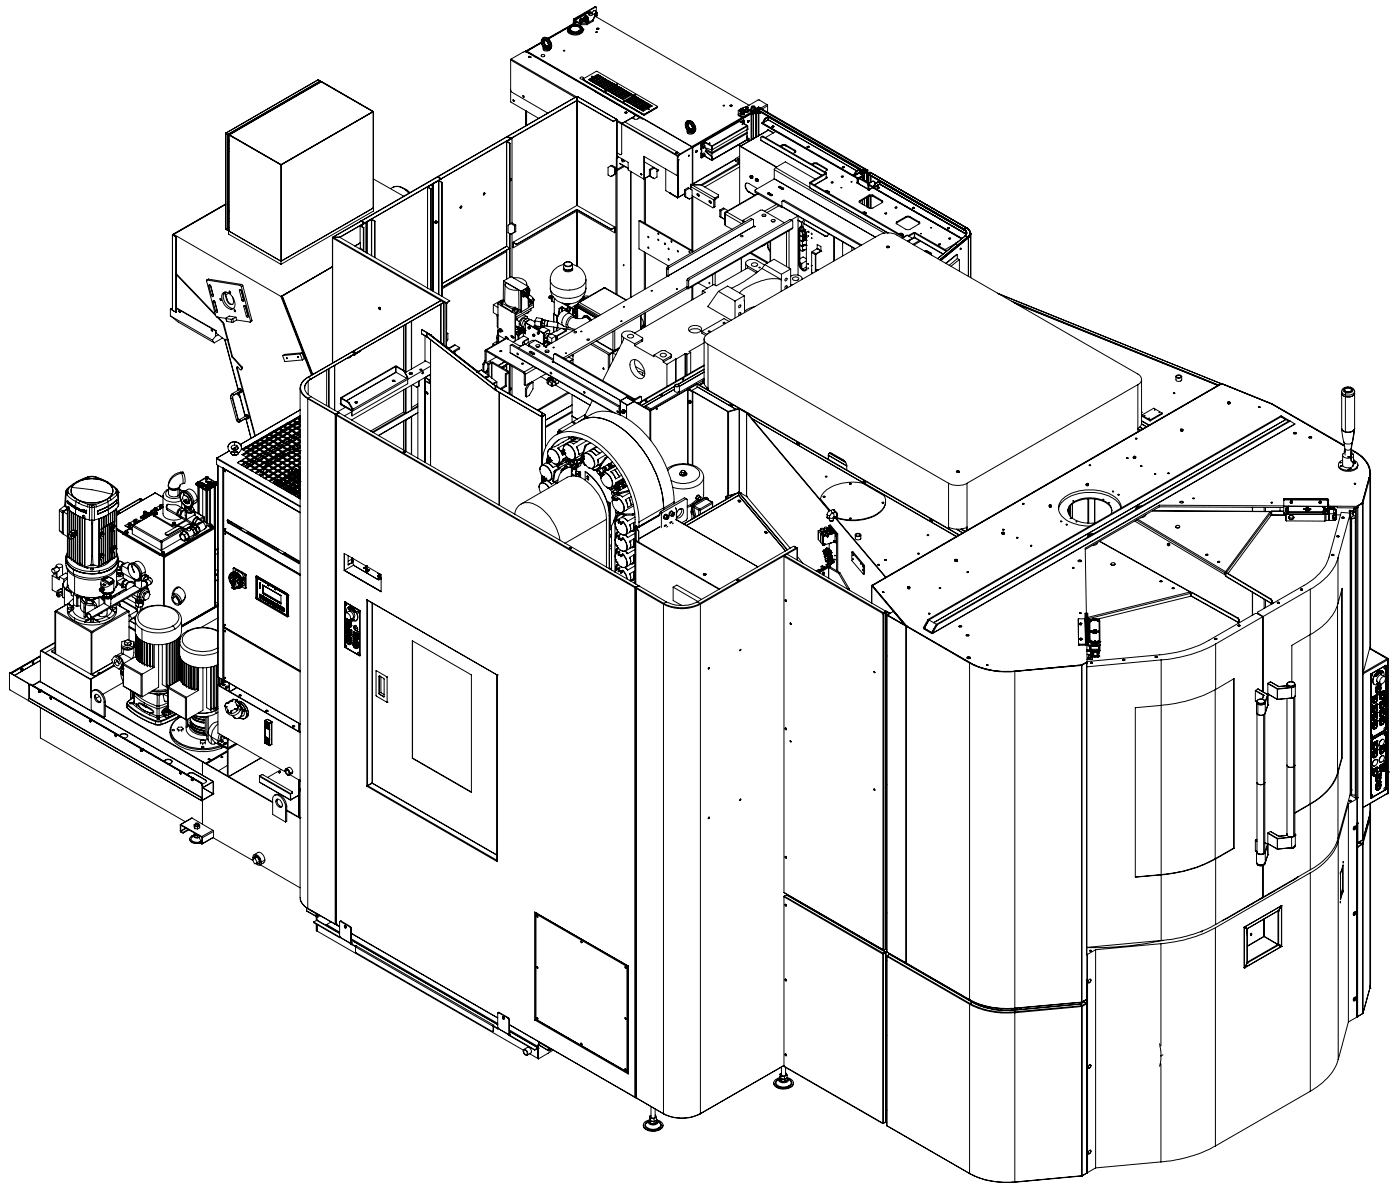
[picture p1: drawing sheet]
<svg xmlns="http://www.w3.org/2000/svg" width="214mm" height="183mm" viewBox="0 0 214 183" stroke-linecap="round" stroke-linejoin="round" font-family="sans-serif">
<g fill="none" stroke="#000" stroke-width=".15">
<path d="M48.6 12.2h.1M48.6 12.8h.1M48.6 12.8l.5-.4 7.9 4.6M48.6 12.2l-14.1 8.1M48.6 12.8l-12.7 7.3M48.6 12.2l.4 .1M48.6 12.6v.2M48.9 12.4h.1M48.9 12.4v.1M49 12.4l-14.2 8.2-.3-.2M49 12.3v.2M49 12.3l-14.2 8.2"/>
<path d="M49 12.4h-.1M49.1 12.5h.1M49.1 12.5l-.5 .3M49.1 12.5l7.9 4.5M57 17v.1M57 17.1l-14 8M57 17l-14 8.2M57 17v14.8M78 9.2v4.6l.1 .2 5.6 3.3M78 13.8v1.8l4.3 2.5M78 9.2l9.9 5.7M78.1 9l-.1 .2"/>
<path d="M78.1 9l1.9-1.1h.4l17.7 10.2M78.1 9l10 5.8M78.4 15.2l.1 .2M78.5 15.3l.1 .1M78.5 15.3h.1M78.5 15.4h.1M78.6 15.4h-.1M80 14.8l-.1-.1v-.1l.2 .1-.1 .1M80 14.8h.1M80.3 7.8v.1M80.3 7.8l.1 .1M80.3 7.9h.1"/>
<path d="M80.4 7.9h.1M80.4 16.9v2.3M80.4 7.8h.1M80.4 7.8h-.1M80.4 7.8l.5 .3h-.1M80.4 7.8l10.5 6.1M80.4 7.8l-.1 .1M80.4 17v2.2M80.5 17v2.1M80.5 7.8h.1M80.5 7.8v.1M80.5 7.8l25.2 14.6"/>
<path d="M80.8 8.7h.2M80.8 8.7l.2 .1M81 8.6h-.2v.1M81 8.6v.1M81 8.6l.1 .1M81 8.7h.1M81.1 8.7v.1l-.3-.1M81.1 8.7h.1M82.7 6.5l-2.2 1.3M82.7 6.5l-2.3 1.3M82.7 6.4l-2.3 1.4M82.7 6.6l-2.2 1.2"/>
<path d="M82.8 8.4h.1a.2 .2 0 0 1 .2-.1 .2 .2 0 0 1 .1 .3 .2 .2 0 0 1-.3 .1l-.2-.1zM83 5.8a1 1 0 0 0 0 1.4M83 5.8a1.22 1.22 0 0 1 1.2 1.4l-.2 .4M83 7.1l-.1-.2a.51 .51 0 0 1-.2-.6 .51 .51 0 0 1 .6-.3 1.12 1.12 0 0 1 .6 1.5h-.1M83 7.1v.1M83 7.3a.53 .53 0 0 0 .4 .5 .53 .53 0 0 0 .6-.3M83 7.3l.3 .3h.3M83 7.2v.1M83.1 5.8a1.01 1.01 0 0 1 1.2 1v.5l-.2 .2M83.1 7.1h-.1M83.1 7.1l-.2-.4a.39 .39 0 0 1 .1-.6 .39 .39 0 0 1 .6 .2l.2 .5a.43 .43 0 0 1-.2 .6M83.1 7.1h.1"/>
<path d="M83.1 7.2h-.1M83.1 7.2h.1M83.1 7.1v.1M83.1 5.8a1.12 1.12 0 0 1 1.2 1.3l-.2 .4M83.1 5.8h-.1M83.2 7.2l.3 .2M83.2 7.1l-.1 .1M83.2 7.2v.1M83.2 7.3l.3 .1M83.2 7.1v.1M83.2 7.2l.3 .1M83.3 6.2h-.1"/>
<path d="M83.3 7.1a.53 .53 0 0 1 0-.9 .83 .83 0 0 1 .5 1h-.2M83.3 7.1l-.1 .1M83.3 7.1l.3 .1M83.3 6.2l-.1 .1M83.4 6.2l-.2 .1M83.4 7l-.2-.4v-.4v.4l.3 .4M83.4 7l.3 .2M83.4 7h.1M83.5 7h.4M83.5 7.4l.1 .1M83.5 7h.1M83.5 7.4h.1"/>
<path d="M83.5 7l.1 .1M83.5 7.3v.1M83.5 7l.3 .1-.2-.1M83.5 7.3h.1M83.6 7l.2 .2M83.6 7.3v.1M83.6 7.5v.1M83.6 7.3l-.1 .1M83.6 7.1l.2 .1M83.6 7.2l-.1 .1M83.6 7.1h.1M83.6 7.4l.2 .1"/>
<path d="M83.6 7.6l.2 .1 .1-.1M83.6 7.4v.1M83.6 7.4l.1 .1M83.7 7.2h.1M83.8 7.6h.2M83.8 7.5v.1M83.8 7.6h-.1M83.8 7.2h-.1M83.9 7.6h.1M84 7.6h.1M84 7.6h-.1M84.1 7.5l-.1 .1"/>
<path d="M86.3 7.7h-.2M86.7 4.5a1.29 1.29 0 0 1 1.8-.6l.4 .2 .2 .4M86.7 4.5a.81 .81 0 0 0 1 .8 1.05 1.05 0 0 0 1.4-.8M86.7 4.5a1.17 1.17 0 0 0 1.5 .7l.6-.3 .3-.4M86.8 4.2l-3 1.8M86.8 4.2l-3 1.7M86.9 4.2a1.57 1.57 0 0 1 2.1 .1 .84 .84 0 0 1-1.1 .8l-.6-.1-.4-.2a.43 .43 0 0 1 0-.6zM86.9 4.4a1.2 1.2 0 0 0 1.7 .5l.3-.3v-.2M86.9 4.1l-3.1 1.8M87 4.2a1.43 1.43 0 0 1 1.8 0M87 4.2a1.22 1.22 0 0 1 1.9 .2 1.11 1.11 0 0 1-1.7 .4h-.1a.39 .39 0 0 1-.1-.6zM87 4.2a.56 .56 0 0 0 .1 .6 .56 .56 0 0 0 .5 .2 1.02 1.02 0 0 0 1.3-.6l-.1-.2"/>
<path d="M87.1 4.4l.3 .4M87.1 4.4a.92 .92 0 0 1 1.4-.2l.2 .2M87.1 4.4h.1M87.6 3.4v.2M87.6 3l.1 .1M87.6 3v.6M87.7 2.9l-.1 .1M87.7 3.1v.5M87.7 2.9h.1M87.8 2.9l-.1 .2M87.9 3.3v.2M87.9 3.1l-.2 .1 .2 .1"/>
<path d="M87.9 3.3h.1M87.9 3.1v.2M87.9 3.1l.8 .5M87.9 3.3l.8 .4M88.1 3.4l-4.4 2.4M88.1 3.4l-.9 .5M88.1 3.4l-.7 .4M88.2 14.7l-10.7 6.1M88.2 14.8h.1M88.2 14.7h.1M88.2 14.7v16.7M88.2 14.7l-10.6 6.1"/>
<path d="M88.2 3.5l-.7 .3M88.2 14.7l6.1 3.5M88.5 4.7l-.2 .1M88.5 4.7a.43 .43 0 0 0 .2-.5 .43 .43 0 0 0-.6-.3h-.4a.44 .44 0 0 0-.6 .3 .44 .44 0 0 0 .3 .6l.3 .1 .6-.1M88.5 3.1a.34 .34 0 0 0 .4 .3 .34 .34 0 0 0 .3-.3M88.7 11.9a.23 .23 0 0 1 .3-.2 .23 .23 0 0 1 .1 .4h-.4zM88.7 4.4l-.2 .3M88.7 4.4h.1M88.7 3a.21 .21 0 0 0-.1 .2 .21 .21 0 0 0 .3 .1l.3-.1v-.2h-.1M88.7 2.9l.3-.1a.17 .17 0 0 1-.1 .3 .17 .17 0 0 1-.2-.2zM88.7 2.9l.1 .3h.2l.1-.3M88.7 3.6h.1"/>
<path d="M88.7 3.7l.1 .1M88.7 4.4a.9 .9 0 0 0-1.6 0M88.7 3.6v.1M88.8 3.6h.9M88.8 3.6v.2M88.8 3.8h.9M88.8 2.9h.1l.1 .1zM89.1 4.5h.1M89.1 12.1h.1M89.1 12.1l2.1-1.2 9.3 5.4M89.1 12.2h.1M89.1 12.1v.1"/>
<path d="M89.1 12.1l9.3 5.4M89.1 12.2l9.3 5.3-.3-.1M89.2 2.7l.2 .3M89.3 3.1a.34 .34 0 0 0 .3 .3 .34 .34 0 0 0 .4-.3M89.4 2.6a.16 .16 0 0 0-.2 .2 .16 .16 0 0 0 .2 .1M89.4 2.5l.1 .3h.2l.1-.3M89.4 2.5l.1-.1a.14 .14 0 0 1 .2 0 .14 .14 0 0 1 0 .2h-.2zM89.4 3l-.1 .1a.3 .3 0 0 0 .3 .2 .3 .3 0 0 0 .3-.2l-.1-.1M89.4 3l.1 .2h.2l.1-.1M89.4 12.4l8.7 5M89.5 2.5h.2l-.2 .1zM89.5 2.6h.1"/>
<path d="M89.6 2.9l.1 .1h-.2zM89.6 3h.1M89.7 3.6h.1M89.7 3.6v.2M89.7 3.7v.1M89.7 3.6v.1M89.8 2.6a.14 .14 0 0 1 .1 .1 .14 .14 0 0 1-.1 .2M89.8 3.1h.1M89.8 3v.1M89.9 2.7l-.1 .2M90 2v.3l.2 .1 .3-.1v-.3M90 1.9l.2-.1a.2 .2 0 0 1 .3 .1 .2 .2 0 0 1-.1 .2 .2 .2 0 0 1-.2 0l-.2-.1z"/>
<path d="M90.1 1.8h-.1l-2.2 1.3M90.1 1.8l-2.2 1.3M90.1 1.8l.1 .1M90.5 2l.4 .3M90.6 3.1h.1M90.6 3.1l-.9 .5M90.6 3.3l-.9 .4M90.6 3.1v.2M90.6 3.2v.1M90.6 3.1v.1M90.6 12.6l1.4-.8 .3 .1-1.4 .8zM90.8 12.2v.1"/>
<path d="M90.8 12.6v.1M90.9 2.3v-.2a.22 .22 0 0 1 .2-.2 .22 .22 0 0 1 .3 .2 .22 .22 0 0 1-.2 .2l-.1 .1M90.9 2.5h.1M90.9 14h.1M90.9 2.4h.2M90.9 2.3v.2M90.9 2.5l23.6 13.6M90.9 2.3l-.3 .8M90.9 2.5l-.3 .7M90.9 1h.1M90.9 14l7.2 4.1M90.9 13.9v.1"/>
<path d="M90.9 1l.1 .1M90.9 1l-3.2 1.9M91 1l.1 .1M91 12.8l1.4-.8 .2 .1-1.4 .8zM91 1.1h.1v.7M91 1.1l-3.2 1.8M91.1 2.4l-.2 .1M91.1 2l.1 .2-.2 .1zM91.1 2a.11 .11 0 0 1 .1 .2 .11 .11 0 0 1-.1 .1 .11 .11 0 0 1-.1-.2zM91.1 2.1l-.1 .1M91.1 4.9h.1M91.1 2.4h.1"/>
<path d="M91.1 2l-.1 .3M91.2 2.4h-.1M91.2 4.4h.3M91.2 4.3h.2a.13 .13 0 0 1-.1 .2 .13 .13 0 0 1-.1-.2zM91.2 2.3v.1M91.2 2.4v.1M91.2 2.4l-.2 .1M91.2 2.5l-.1 .1M91.3 1.9l-.5-.3-.3 .3M91.3 4.4h.1zM91.3 4.4l-.1 .1M91.3 11.9v.2"/>
<path d="M91.3 12.3v.2M91.3 12.7v.2M91.3 2l-.2-.1-.3 .4M91.3 11.4v.1M91.3 11.8v.3M91.3 11.4l.2 .1M91.3 11.4l-1.4 .8 .3 .1 1.3-.8M91.3 11.5l-1.3 .7M91.3 11.5l.1 .1M91.3 13l1.4-.8 .3 .1-1.4 .8zM91.4 11.5l-1.3 .8M91.4 4.4l.1 .1"/>
<path d="M91.5 11.5h.1M91.7 11.6l-1.4 .8 .2 .1 1.4-.8M91.7 11.6l.2 .1M91.7 11.6l-1.4 .8M91.7 11.6h.1M91.7 11.7l.1 .1M91.7 13.2l1.4-.8 .2 .1-1.4 .8zM91.9 11.7l-.2-.1 .2 .1M92 11.9l.1 .1M92 11.8h.1M92 11.8l-1.3 .8M92 11.8l.2 .2"/>
<path d="M92.4 12l.2 .1-.2-.1M92.4 12.1l-1.3 .7M92.4 12v.1M92.4 12.1l.1 .1M92.4 13.8l.2 .1h-.1zM92.5 13.9h.1M92.6 13.9h.1M92.7 12.2v.1M92.7 12.3l-1.3 .7M92.7 12.3h.2M92.7 12.3l.2 .1M93.1 12.4h.1"/>
<path d="M93.1 14l1.4-.8 .2 .1-1.4 .8zM93.1 12.4l.2 .2M93.1 12.4l-1.3 .8M93.1 12.4l.1 .2-.1-.1M93.4 12.7l.2 .1M93.5 12.6l-1.4 .8M93.5 12.6l-1.5 .8 .3 .1 1.4-.8M93.5 12.6l.2 .1M93.7 12.7l-.2-.1 .1 .2M93.7 18.5v.1M93.7 18.5l-5.5-3.1 5.5 3.2M93.8 12.9l.1 .1"/>
<path d="M93.8 12.8l-1.4 .8 .2 .2 1.4-.9M93.8 12.8l.2 .1M93.8 12.8l-1.3 .8M94 12.9l-.2-.1 .2 .1M94 12.9h.1M94.1 12.9h.2zM94.1 13.1l.2 .1M94.2 12.9h.1M94.2 13l.2 .2M94.2 13l-1.5 .8 .3 .1 1.4-.7M94.2 13l-1.4 .9M94.2 18.2l.1 .1"/>
<path d="M94.2 18.3h.1M94.2 13.1h.1M94.2 18.2l-.5 .3M94.2 18.2v.1M94.2 18.3l-.5 .3M94.3 18.3v5.8M94.3 13.2l-1.3 .7M94.3 18.5l.7 .5 .1-.2M94.3 18.3v7.6M94.3 18.3h.1M94.3 18.4l.8 .4M94.5 13.3l.2 .1"/>
<path d="M94.5 13.2l-1.3 .8M94.5 14.8l1.4-.8 .2 .2-1.3 .8zM94.5 13.2l.2 .2M94.8 13.5l.2 .1M94.9 13.4l-1.4 .8M94.9 13.4l.2 .1M94.9 13.4l-1.4 .8 .2 .2 1.4-.9M94.9 15l1.4-.8 .2 .2-1.4 .8zM95.1 18.8h.1M95.1 13.5l-.2-.1 .1 .2M95.1 18.9l8.4 4.8M95.2 13.7l.2 .1"/>
<path d="M95.2 13.6l-1.3 .9M95.2 13.6l-1.4 .8 .3 .2 1.3-.8M95.2 13.6l.2 .2M95.2 15.2l1.4-.8 .2 .2-1.3 .8zM95.3 15.5h.2zM95.3 15.5h.2M95.4 13.8l-.2-.2 .2 .2M95.5 18.6l8 4.6M95.5 17.2l.2 .1M95.5 13.9l.2 .1M95.6 13.8l.2 .2M95.6 13.8l-1.4 .8 .2 .1 1.4-.7"/>
<path d="M95.6 13.9l-1.4 .8M95.6 13.8v.1M95.7 17.1h-.2l.1 .1M95.7 17.2h-.2M95.7 17.1h.1M95.7 17.1v.1M95.7 17.2h.1M95.7 14l-.1-.1 .2 .1M95.8 17.1l-.1 .2-.1-.1M95.8 17.1v.1M95.9 14.1l.2 .1M95.9 14l-1.3 .8"/>
<path d="M95.9 15.7l1.4-.9 .2 .2-1.3 .8zM96.2 14.3l.2 .1M96.3 14.2l.2 .2M96.3 14.3l-1.4 .8M96.3 14.2v.1M96.3 14.3l.2 .1M96.3 15.8l1.4-.7 .2 .1-1.4 .8zM96.5 14.5l.3 .1M96.7 16l1.3-.7 .3 .1-1.4 .8zM96.8 14.6h.1M96.8 14.6l-.2-.1 .2 .1M96.9 17.4l.1 .1-.1 .3"/>
<path d="M96.9 17.8l-1.8 1M96.9 17.8h.1M96.9 17.8l-1.4 .8M96.9 14.7l.2 .1M97 14.7l.2 .1M97 14.6l-1.4 .8 .2 .2 1.4-.8M97 14.6l.2 .2M97 14.6l-1.4 .9M97 14.7h.1M97 17.6l-.1 .2M97 17.5l.8 .5-.5 .2h-.3l-.4-.2M97 16.3l1.4-.9 .2 .2-1.4 .8z"/>
<path d="M97.1 14.8l-1.3 .8M97.3 14.9l.2 .1M97.3 14.9l-1.3 .8M97.3 14.8v.1M97.7 15.1l.1 .1M97.7 15.1h.1M97.7 15.1l-1.4 .8M97.7 15.1l.2 .1M98 15.3l.2 .1M98 15.3l-1.3 .8M98.1 17.4l.3 .2v-.1M98.1 16.9l1.4-.8 .2 .1-1.4 .8z"/>
<path d="M98.1 18.1h.1M98.1 18.1l7.7 4.4M98.4 17.5h.1M98.4 15.6h.1M98.4 15.4v.1M98.4 15.5l-1.3 .8M98.4 15.5l.2 .1M98.7 15.7l.2 .1M98.7 15.7l.3 .1M98.7 15.7l-1.3 .8 .2 .1 1.4-.8M98.7 15.7l-1.3 .8M98.9 15.8l-.2-.1 .3 .1"/>
<path d="M99 16.7h.2zM99.1 16.7h.1M99.1 15.9l.1 .1M99.1 15.9l.2 .1M99.1 15.9l-1.4 .8 .2 .1 1.4-.8M99.1 15.9l-1.3 .8M99.4 16.2l.2 .1M99.5 16.1v.1M99.5 16.2l-1.4 .7M99.5 16.2h.1M100.5 16.3l-2 1.2M100.5 16.4l-2 1.1"/>
<path d="M100.5 16.3v.1l-2 1.2v-.1M100.5 16.3h.1M105 18.5a.96 .96 0 0 0 0 1.4M105 18.5a1.18 1.18 0 0 1 1.2 1.4l-.2 .4M105 19.9v.1M105 19.8a.68 .68 0 0 1 .1-1.1 1.01 1.01 0 0 1 .7 1.5h-.1M105 19.8l.1 .1M105.1 19.9h.1M105.1 18.5a1.01 1.01 0 0 1 1.2 1v.3l-.2 .4M105.1 19.8l-.2-.4a.39 .39 0 0 1 .1-.6 .39 .39 0 0 1 .6 .2l.3 .7-.2 .4M105.1 19.8h-.1M105.1 19.8h.1"/>
<path d="M105.1 19.8v.1M105.1 18.5a1.04 1.04 0 0 1 1.2 1.1v.4l-.2 .2M105.1 18.5h-.1M105.1 19.9l.4 .2M105.1 19.9l.1 .1M105.2 20l.2 .1M105.2 19.8l-.1 .1M105.2 19.8v.1M105.2 19.9l.4 .1M105.2 19.9v.1M105.3 19.8l-.2-.5a.3 .3 0 0 1 .1-.4 .3 .3 0 0 1 .4 .2l.2 .4v.3l-.2 .1M105.3 19.8l-.1 .1"/>
<path d="M105.3 19.8l.3 .1M105.4 19.7l-.2-.4v-.4v.3l.3 .5M105.4 19.7l.3 .2M105.4 19.7h.1M105.5 19.7h.3M105.5 19.7h.1M105.6 19.7l.2 .1-.2-.1M105.6 19.9v.1M105.6 19.7v.1M105.6 19.7l.2 .2M105.6 19.8l.2 .1M105.6 19.8h.1"/>
<path d="M105.7 19.9h.1M105.8 19.9h-.1M110.5 16.1h.2zM110.5 16.2h.2M111.6 16.2h.2M111.8 16.1l-.2 .1M111.8 16.1l.1 .1M112.8 17.5h.1M112.9 17.5l.6 .3M112.9 17.7l.6 .3M112.9 17.5v.2M113 16.9l.1 .1 .1 .1a.23 .23 0 0 0 0 .3 .23 .23 0 0 0 .3 .1l.3-.2-.2-.2"/>
<path d="M113.1 17.3a.34 .34 0 0 0 .3 .3 .34 .34 0 0 0 .4-.3M113.1 18.6l-5.4 3.1M113.1 18.6l1.1 .6M113.2 16.6v.3l.1 .1 .3-.1v-.3M113.2 17a.16 .16 0 0 1-.2-.1 .16 .16 0 0 1 .2-.2l-.4 .2 .1 .8M113.2 17h.3a.16 .16 0 0 1-.1 .2 .16 .16 0 0 1-.2-.2zM113.3 16.5l.3 .1-.1 .2h-.3v-.2zM113.3 16.6l.2 .1zM113.3 16.7h.1M113.3 17.1l.2-.1v.1zM113.3 18l-7.6 4.4M113.4 19h.1z"/>
<path d="M113.4 18.7h.2l.1 .1M113.5 17.8h.1M113.5 17.8v.2M113.5 18l-7.7 4.5M113.6 17.8v.2h-.1M113.6 18.8h.1v.1M113.6 17.9l-.1 .1M113.6 16.7a.16 .16 0 0 1 .1 .1 .16 .16 0 0 1-.1 .2M113.6 18.8h.1M113.7 18.4v.4M113.7 18.4h.1M113.7 18.4l-.4 .3"/>
<path d="M113.7 18.4l-.1-.1-.5 .3M113.7 16.9l-.2 .5-.3-.1v-.2M113.8 16.9a.34 .34 0 0 0 .3 .3 .34 .34 0 0 0 .3-.3M113.9 16.7a.21 .21 0 0 0-.1 .3 .21 .21 0 0 0 .3 .1l.3-.2-.1-.2M113.9 16.7l.3-.1 .1 .2h-.3zM113.9 16.7v.2l.2 .1 .2-.1v-.2M114 16.5h.1M114 16.5l.2 .1M114 16.5v.1M114 16.3l-.6 .2M114.1 16.8h.1M114.2 16.5h.1z"/>
<path d="M114.2 19.2v.1M114.2 19.2h.1M114.2 19.8v1.6M114.2 19.2l-5.4 3.1M114.2 19.3l-.1 .5-5.2 3-.1-.1M114.2 19.7h.1M114.2 19.3l-5.4 3.1M114.2 19.2l.1 .1M114.3 19.7h-.1M114.3 18.7h.1M114.3 19.3v.4M114.3 18.4l-.1 .1"/>
<path d="M114.3 16.6l.5 .3M114.4 18.4l-.2 .2M114.4 18.4h.1M114.4 16.8l.4 .2M114.7 16.7h.1l.1 .1zM114.7 16.8h.1h-.1M114.7 17.4h.1M114.8 17.4h.1M114.8 17.3v.1M114.8 17.3h.1M114.8 16.9h.1M114.8 17h.1"/>
<path d="M114.8 17.4l-8.9 5.1M114.8 16.9v.1M114.8 17.3v4.1M114.8 16.3l.1-.1 .4 .1a.25 .25 0 0 1-.2 .2 .25 .25 0 0 1-.3-.2zM114.8 16.4a.27 .27 0 0 0 .3 .2 .27 .27 0 0 0 .3-.2M114.8 16.3v.3M114.8 17.4v4M114.8 16.5h.1M114.9 17.3l.1 .1-.2 .1M114.9 17.2l.2 .2M114.9 16.9v.1M115 16.4h.1"/>
<path d="M115.1 17.4l-.3 .2M115.1 17.4v3.9M115.1 17.4h.1M115.1 17.4v3.8M115.4 16.5h.1M115.4 16.3v.3M115.5 16.9l-.1 .2-.4 .1M115.5 16.9l.4 .2M115.5 16.9l.5 .3M115.5 16.9v4.1M115.5 16.9l-9.7 5.6M115.5 16.6v.2"/>
<path d="M115.5 17.1l-.4 .3M115.5 17.2l-.4 .2M115.5 16.7l-.6 .3M115.5 16.7l-1.9 1.1M115.5 16.6l.1 .1M115.6 17.2l.3 .2M115.6 16.7h.1M115.6 17v3.9M115.6 16.6h.1M115.6 17.2v3.7M115.7 16.8l.4-.1a.18 .18 0 0 1-.1 .3 .18 .18 0 0 1-.3-.2zM115.9 17.1h.1"/>
<path d="M115.9 17.1v.3M115.9 16.4h.2M115.9 16.5h.1M115.9 16.4l-.4 .2M115.9 16.4h.1M115.9 16.4l-1 .5M115.9 17.4v3.4M115.9 16.5l-.3 .2 16.5 9.5M115.9 16.5l16.5 9.5M115.9 16.5l-.3 .2M116 16.4h.1M116 16.5h-.1"/>
<path d="M116 16.5h.1M116 16.4l-.4 .2M116 17.4v3.3M116 16.5l-.5 .3-.1 .3-.4 .1M116 16.5l16.5 9.5M116 16.4v.1M116 16.4l16.5 9.6M116 16.4h-.1v.1M116 17.1v.1M116.1 16.4h-.1M116.1 16.4v.1M116.1 17h.2l15.2 8.8-.1 .3 .6 .2"/>
<path d="M116.1 17l-.1 .1M116.1 17.1l15.4 8.8M116.1 17v.1M116.1 17.1l-.1 .1M116.2 17.1v.2M116.2 17.3l-.3 .1M116.3 17.2l-.1 .1M116.4 18.8l14 8.1M116.5 18.7l14 8.1M116.5 18.7l-.1 .1M116.5 18.7l.1 .1M116.8 18.1l.1 .1"/>
<path d="M116.8 18.1l-.3 .6M116.9 18.1h.1M116.9 18.2l-.3 .6M117 18.1l-.4 .6 .8-.4M117.2 16l-1.2-.7h-.1l-2 1.1 .1 .1M117.2 16l.1 .2M117.2 16l-1 .5M117.3 16.2v1M117.3 16.2l-.8 .5M117.3 19.8l.1 .1M117.3 19.8v.1zM117.3 19.8l.9 .5"/>
<path d="M117.4 18.3l13.5 7.8M117.4 17.8l.1 .1M117.4 17.8h.1M117.4 17.9h.1M117.4 18.3h.1M117.4 17.9v.4M117.4 19.9h.1M117.4 19.9l-4.3 2.4 5.6 3.2M117.4 17.8l-.6 .3M117.4 18.3l-.8 .5M117.4 17.9l-.5 .3M117.4 19.9l.8 .4"/>
<path d="M117.4 18.3l13.6 7.8M117.4 17.9l13.9 8M117.5 17.9l-.2-.1 .1 .1M117.5 17.9l-.5 .2M117.9 19.4l.4-.1-.2 .1zM118 19.3l.3 .1h-.3zM118 19.4h.2M26.4 35.9v11.5M26.4 35.9h.1M26.4 35.9l.5 .3M26.5 35.8v.1M26.5 35.8l16.4 9.5"/>
<path d="M26.5 35.8l8-4.6-8.1 4.7M26.9 36.2v11.5M26.9 36.2v11.5l-.5-.3M26.9 36.2h.1M34.5 20.3v.1M34.5 35h.1M34.5 20.3h.1zM34.5 31.1l-8.1 4.7 .5 .4M34.5 20.3v14.8l.3 .1M34.5 20.3l.3 .2M34.5 20.4l.4 .2M34.5 35l.3 .2"/>
<path d="M34.8 20.5v14.7M34.9 20.6h.1M34.9 23.2h.1M34.9 21.6h.1M34.9 21.4v.1M34.9 32.3h.1M34.9 32.1v.1M34.9 20.6l-.1 14.6M34.9 21.6v.1M34.9 33.9h.1M34.9 21.5v.2M34.9 23.1v.1"/>
<path d="M34.9 32.2v.1M34.9 33.8v.1M34.9 21.5h.1M34.9 21.7h.1M34.9 32.2h.1M34.9 21.5v.1M34.9 35.3v.5l8 4.6M34.9 35.3h.1M35 21.7l-.1 .1M35 22.1h-.1M35 22.7h-.1M35 23.1l-.1 .1"/>
<path d="M35 20.6v14.7M35 32.4h-.1M35 32.8h-.1M35 33.4h-.1M35 33.8h-.1M35 35.1l-.2 .1M35 21.4h-.1M35 35.3h-.1M35 32.1h-.1M35 34.7l-.1 .1M35 35.3l7.9 4.6M35 20.6l7.9 4.6"/>
<path d="M35 20.6h.1M35 20.6l7.9 4.5M35.1 20.6h.1M35.9 20.1l-.9 .5M35.9 20.1h.1M35.9 20.1l-.8 .5M42.9 25.2h.1M42.9 25.2v14.7h.1M42.9 25.1h.1M42.9 39.9v.5M43 25.2v14.7M50.8 36.3v19.2"/>
<path d="M50.8 36.3v.1M50.8 36.3h.1M50.8 36.4l16.6 9.5M50.8 36.4v19.1M50.9 36.3l-.1 .1M50.9 36.2l-.1 .1M50.9 36.3l17.3 9.9M50.9 36.3h1M50.9 36.2h1M50.9 36.2v.1M51.9 36.3l16.8 9.7M51.9 36.2v.1"/>
<path d="M54.2 37.6l.9-.5-.8 .5M55 34.5l.1 3.4M55 34.5l.5 .3M55.1 37.9h.1M55.1 37.9l.4 .3-.1 .1M55.1 37.9l-.2 .1M55.1 33.8h.1M55.2 34.4h.1M55.2 33.8l-4.3 2.4M55.2 33.8l.5 .3M55.2 34.4l-.2 .1M55.2 33.8h.1"/>
<path d="M55.2 33.8l.5 .2M55.5 34.8v3.5M55.5 38.2v.1M55.6 34.8h-.1M55.6 34.8v3.6M55.7 34.1l-3.8 2.1M55.7 34.1l-3.7 2.2M55.7 34v.1M55.9 34l-.7 .4M55.9 34l-.8 .5 .5 .3M55.9 34v4.6M56.1 33.9v4.8"/>
<path d="M56.1 33.9h.1M56.7 33.5h.1M56.7 33.5l-.6 .4M56.8 33.5h.1M56.8 33.5l-.7 .4M56.8 33.5v5.5M56.8 33.5v5.6M56.8 33.5l.5 .3M57 31.8l-14.1 8.1M57 27.3l4.7 2.7M57 31.8l-14 8.1M57.1 31.7l-.1 .1"/>
<path d="M57.1 31.7v.5l-14.2 8.2M57.3 33.8v5.5M57.3 33.8h.1M57.3 33.8v5.6M60 28.6a2.17 2.17 0 0 1 2.6 .9M60 28.6a1.94 1.94 0 0 1 2.2 .6l.3 .3M60 28.6l-.3 .2M61.8 28.9l.5 .2 .3 .4M65.3 28.5v.1M65.3 28.6v15.4M65.3 28.6l.5 .3M65.3 28.5l.1 .1"/>
<path d="M65.4 28.6h.1M65.4 28.6h-.1M65.4 28.6l.5 .3M65.8 28.9v15.4M65.9 28.9h-.1M65.9 28.9v15.4M66 28.2v16.2M66 28.2l-.6 .4M66 28.2l-.7 .3M66.2 28v16.5M66.2 28v.1M66.2 28.1v16.4"/>
<path d="M66.5 33.9l.1 .2M66.5 33.9l.1 .1M66.6 33.8l.2 .1M66.6 33.8l-.1 .1M66.6 33.8h.1M66.6 34v.1M66.7 33.8l-.1 .2M66.7 33.8l.1 .1M66.8 33.9l-.1 .2h-.1M66.9 27.7h.1M66.9 27.1l-11.7 6.7M66.9 27.1l.5 .2"/>
<path d="M66.9 27.1h.1M66.9 27v.1M66.9 27l.5 .3M67 27.6h.1M67 27.6l-.8 .4M67 27.6l-.8 .5M67 27.6v17.4M67.1 27.6l.4 .3M67.1 27.6v17.4M67.1 27.6h.1M67.1 27.6l.5 .3M67.4 27.3l-11.7 6.7"/>
<path d="M67.4 27.3l-11.7 6.8M67.4 27.3h.1M67.5 27.9v17.4M67.6 27.9h-.1M67.6 27.9v17.4M70.5 31.5h.1M70.5 31.6l-.2 .2M70.5 31.5l.1 .1M70.5 31.6h.1M70.5 31.5v.1M70.6 31.6a.15 .15 0 0 0-.3 0 .14 .14 0 0 0 .2 .2l.1-.2M70.6 31.6h.1"/>
<path d="M74 29.4l.1 .1M74.1 29.6l-.2 .2M74.1 29.5h.1M74.1 29.6h.1M74.1 29.5v.1M74.1 29.5l-.1-.1-.1 .2v.2l.2-.2M77.4 21.6v16M77.4 38.2v4.5M77.4 38.4l-9.8 5.7M77.4 21.6v.1M77.4 37.6l-9.8 5.7M77.4 21.7l.5 .2"/>
<path d="M77.4 21.6h.1M77.4 37.6l.5 .3-10.3 6M77.4 21.7v15.9M77.4 38.2v4.4M77.4 37.6l-9.8 5.8M77.5 21.6h.1M77.5 21.6l-.1 .1M77.5 21.6l.4 .3M77.5 20.9l-10.6 6.1M77.5 21.5h.1M77.5 20.9l.5 .3M77.6 20.8l-.1 .1"/>
<path d="M77.6 20.9h.1M77.6 21.5h.1M77.6 20.8v.1M77.6 20.8l.5 .3M77.6 20.9l.5 .3M77.9 21.9h.1M77.9 21.9v12.4M77.9 35.7v6.7M77.9 21.9v12.3M77.9 27.2l.2 .1M77.9 27.3h.1M78 27.4l.1 .1h-.1z"/>
<path d="M78 27.3h.1M78 27.3l-.1 .1M78 21.2l-10.6 6.1M78.1 21.1l10.1-5.7-10.1 5.8M78.1 21.1v.1M78.1 34.1l-.5 .3v1.2l.5 .2M78.1 34.1l.5 .4M78.1 27.3v.2l-.2 .1M78.2 21.1v13M78.2 35.7v6.7M78.2 21.1l-.8 .5M78.2 21.1l-.7 .5"/>
<path d="M78.2 34.1h-.1M78.2 34.1l.6 .3M78.2 35.7l-.1 .1M78.4 37l.1 .8M78.4 37l.5 .3M78.6 34.5v.9M78.6 35.4l-.5 .4M78.8 34.4v1M78.8 34.4l-.2 .1M78.8 35.4h-.2M78.8 35.4l-.6 .3M78.9 37.3v.1"/>
<path d="M78.9 37.4l-.4-.3v.7M88.2 31.4h.1M88.2 32v8.6M88.2 31.4l-9.8 5.6M88.2 32l5.3 3M88.2 32l-9.3 5.3M88.2 32.2v8.4M88.2 31.4l5.8 3.3M93.3 25.3l-.4 .3v1.1l.4 .3M93.3 25.3l.6 .4M93.3 25.3h.2l.6 .3M93.5 35.1l.4-.3v.8"/>
<path d="M93.5 35v.1M93.5 35.1l-5.3-3.1-9.3 5.4M93.9 25.7v1M93.9 35.6l-5.7-3.4-9.7 5.6M93.9 26.7l-.6 .3M94 34.7l-.5 .3M94 34.7l-.1 .9M94.1 25.6l-.2 .1M94.1 25.6v1M94.1 26.6l-.2 .1M94.1 26.6l-.8 .4M94.1 26v18.9"/>
<path d="M94.1 26l.2 .1M94.3 24.1h-.1v1.8M94.3 24.1h.1M94.3 23.3l.5 .3h.1l.1-.1v-4.6l8.5 4.9M94.3 26.1v18.9M94.3 23.8l1.7 1v1.2l2.4 1.4M94.5 23.9l-.2 .1M94.5 23.9l-.2 .2M94.7 24.9l1.3 .8M94.7 25l1.3 .7M94.9 23.6h.1M95 24.4h.2"/>
<path d="M95.1 24.3l-.1 .1M95.1 24.5l.1-.1-.2 .2M95.3 24.4l-.2 .2h-.1v-.2M95.3 25.3l-1.2 .7M95.4 24.5v.2h-.4M95.4 24.5v.1M95.4 25.4l-1.1 .7M96.4 26.2v19.3M96.4 26.2v19.2M97.7 33.8v4.2l4.5 2.6M97.7 33.8l8.2 4.7M97.7 33.8l.1-.1 8.2 4.7"/>
<path d="M97.9 26.6h.1v.1zM97.9 26.5l.2 .2M98 26.5l.1 .2M98.4 27.3h.1M98.5 27.3h.1M98.5 23.9v10.1M98.5 38.5v5.7M98.5 27.3l-.1 .1M98.5 27.2v.1M98.5 24.7l2.1 1.3M98.6 27.2v6.9M98.6 38.6v5.5"/>
<path d="M99 37.8l.2 .1-.1 .1zM99 36.1l.1 .1v.1zM99.2 26.8l-.7 .5M99.2 26.9l-.7 .4M99.2 25.9l.2 .1M99.2 25.9v1M99.2 26.9l.8 .4M99.4 26v1l-.2-.1M99.8 27.2l.2 .1M100 25.7l-.2-.1-.6 .3M100 25.7l.4 .2v1.2l-.4 .2M100 25.7l-.6 .3"/>
<path d="M100.5 36.5l.2 .1-.1 .2zM100.5 35.6l.2 .2h-.2zM100.6 26l-.2 .2M101.7 25.8v3.3l1.8 1.1M102.1 39.5l.2 .3h-.1zM102.1 37.9l.2 .1-.1 .1zM102.4 29.5h.1M102.4 29.5l1.1 .7M102.5 36.8l.2 .1v.1zM103.3 23.4h.1M103.3 23.4l.2-.1zM103.3 23.4h.2"/>
<path d="M103.4 23.2l.1 .1M103.5 23.2l-.3 .2 .2 .1 .2-.2 .3 .2v.1l-.4 .2M103.5 26.8h.1M103.5 23.3l-.2 .1M103.5 23.2v.1M103.5 23.8h.1M103.5 23.8v3M103.5 23.7v.1M103.5 24.4h.1M103.5 24h.1M103.5 26.7l-.1 .1-5-2.9v3.5M103.5 23.7v6.5"/>
<path d="M103.5 30.1h.1l-.1 .1M103.6 24.4h.1M103.6 23.8h.1M103.6 30.2h-.1M103.6 28.8h.1M103.6 29.3h.1M103.6 29.7h.1M103.6 29.4h.1M103.6 24.5h.1M103.6 23.8l-.1 6.4M103.6 30.2l1-.6-1 .6M103.6 24.4v5.8"/>
<path d="M103.6 30.2h.1M103.9 23.6l-.4 .1M104.6 29l.2 .1M104.6 29v1M104.6 30l.7 .4M104.8 29.1v1l-.2-.1M105 20v.2a.59 .59 0 0 0 1 0M105 20l.3 .3h.4M105.2 30.3l.1 .1M105.2 23.7h.1v.2zM105.3 38.4h.1v.2zM105.3 23.7l-.1 .1"/>
<path d="M105.3 28.8l.5 .2v1.2l-.5 .2M105.3 28.8l-.1-.1-.6 .3M105.3 28.8l-.5 .3M105.4 20.1h.1M105.5 20.1l.1 .1M105.5 20.1h.1M105.5 28.2v.7M105.6 20.2l.1 .1M105.6 20l-.2 .1M105.6 20.1h.1M105.6 20h.1M105.6 20l.1 .1"/>
<path d="M105.6 20l-.1 .1M105.6 28.3v.6M105.6 20.1l.1 .1M105.7 20.3l.1 .1 .1-.1h-.1M105.7 20.1v.1M105.7 20.1l-.1 .1M105.7 28.2h1.4M105.7 20.2l.1 .1M105.7 22.4h.1M105.7 22.4l.1 .1M105.7 30.2v8M105.8 20.2l-.1 .1"/>
<path d="M105.8 20.3h-.1M105.8 22.5h.1M105.8 28.3l-.2 .2 3.5 2M105.8 28.2l-.2-.1v.2M105.8 28.2h.1M105.8 28.2l-.2 .1M105.8 28.3l3.5 2M105.8 29.9l3.1 1.8M105.8 22.5l-1.9 1M105.8 27.9l.1 .1M105.8 22.5l-2.2 1.3M105.8 22.5v5.6"/>
<path d="M105.9 23l-.1 .1M105.9 22.5v5.6M105.9 30v8.3M105.9 23.3h-.1M106 20.3h.1M106.1 20.2l-.1 .1M106.3 23.1l.1-.1a.13 .13 0 0 1 .1 .1 .13 .13 0 0 1 0 .2 .13 .13 0 0 1-.2-.1zM106.5 23v.2h-.2M106.6 29.9l-.1-.3 .4 .2v.1h-.1M106.6 29.9h.2M106.7 29.6l.1 .2M106.8 29.8l-.2 .1"/>
<path d="M106.8 29.8h.1M106.9 29.9h-.1M107.1 28.3l2.7 1.5v.4l-.5 .2M107.1 28.2v.1M107.2 23.3l-.1 .8h.1v-.1M107.2 22v.9M107.2 22.2h.1M107.2 24v.1M107.2 22.2v1.8M107.2 22.2v1.9M107.3 22.1l-.1 .1M107.5 23.8v.1"/>
<path d="M107.5 22.6h.1M107.5 23.6l.1-.1a.17 .17 0 0 1 .1 .3 .17 .17 0 0 1-.2 0zM107.5 22.4l.1-.1a.16 .16 0 0 1 .1 .2 .16 .16 0 0 1-.2 0zM107.6 23.5h.1M107.6 22.2l.1 .1M107.7 22.4l-.1 .1M107.7 22.3v-.1a.25 .25 0 0 0-.4 .1 .25 .25 0 0 0 .1 .3h.1M107.7 23.6l-.1 .2M107.7 23.5a.25 .25 0 0 0-.4 0 .25 .25 0 0 0 .1 .4h.1M107.7 23.9l1.1 .6M107.7 21.8l1.1 .6v-.1M107.7 21.8l-.5 .2"/>
<path d="M107.7 21.7v.2M107.7 23.8l1.1 .7M107.7 22.6l1 .3 .1-.1M107.7 21.7v.1M107.7 23.8l-.5 .3M107.7 23.1l1 .8M107.7 21.7l1.1 .6M107.7 21.9l-.4 .2M107.8 23.1l.9 .8M108.4 21.9h.1zM108.4 30.9l-.1-.2 .3 .1a.13 .13 0 0 1 .1 .1 .13 .13 0 0 1-.1 .1M108.4 30.9l.2 .1"/>
<path d="M108.5 30.7l.1 .1M108.6 30.8l-.2 .1M108.6 30.8l.1 .1M108.7 23.9l.1 .1M108.7 31h-.1M108.8 24.5h.1M108.8 24v.5M108.8 24h.1M108.8 22.3v.1M108.8 24.4h.1M108.8 24.4v.1M108.8 22.8v.1"/>
<path d="M108.8 22.3v2.2M108.8 22.4v.4M109.1 30.5v1.2h-.2M109.3 30.3l-.2 .2M109.3 30.4h.1M109.3 30.4l-.2 .1M109.3 30.3v1.3M109.3 31.6l-.4 .1M109.3 31.6h-.2M109.8 29.9l-.5 .4M110 32.1l.2 .1M110 33.1l.2 .1"/>
<path d="M110 33.1l.7 .4-.5-.3M110 32.1v1M110.2 32.2v1M110.7 31.9l-.1-.1-.6 .3M110.7 31.9l-.5 .3M110.7 31.9l.5 .2v.1M110.7 32.6h.2M110.7 32.6v1.7l.1 .1M110.8 32.7v1.8l1.1 .5M110.8 32.5h.1M110.8 32.5l-.1 .1M110.8 32.7l2.5 1.5"/>
<path d="M111.1 32.4l-.3 .3M111.1 32.4l-.3 .1M111.1 32.4l2.5 1.4M112.4 24.3l-6.7 3.9M112.4 24.4l.6 .4M112.4 24.4l-6.6 3.8M112.8 24.4h.1M112.9 24.5h.1M112.9 24.9l-5.8 3.3M112.9 24.2l-.3 .1 .3 .2M112.9 24.4l.1 .1h-.1M112.9 24.2l.1 .1"/>
<path d="M112.9 24.2v.2M113 22.3v8.8M113 23.9l-.6 .3v.4l.6 .4M113 25l-5.7 3.3M113 25.5l-5.3 3.1M113 22.3l5.6 3.2M113.2 36h.3a.15 .15 0 0 1-.2 .2 .15 .15 0 0 1-.1-.2zM113.2 22.3h-.2M113.3 39.4v2.1M113.3 39.4v2M113.6 33.6v.4M113.6 33.6l.3 .3"/>
<path d="M113.6 33.6l2.6-1.5h.3l3.4 1.9M114.1 28a.98 .98 0 0 0 .4 1.3M114.2 20.7v.1M114.2 21.4l-5.4 3.1M114.2 20.2l-5.4 3.1-1-.6M114.2 20.4l-5.4 3.1-1-.6M114.2 21.3v.1M114.2 21.3l-5.4 3.1M114.2 20.8v.5M114.2 20.8v.1M114.4 21.1l-.2 .3M114.4 29.3l.9 .5"/>
<path d="M114.5 29.3h-.1M114.5 29.3l.9 .5M114.6 38.7l2.7 1.5M114.6 26.9l.2 .4h.1M114.6 26.9h.2M114.7 27l.1 .1v.1zM114.7 26.9h.1M114.7 27l.1 .2M114.8 38.6l2.6 1.5M114.8 26.9l.1 .2M114.8 26.9l.2 .2M114.9 26.8l-.3 .1"/>
<path d="M114.9 26.8l-.1 .1M114.9 27.1v.2M114.9 26.8l.1 .2M115 27.1v.1M115 33.5l-.2-.1-12.8 7.3M115 33.5l.1 .1v1M115 33.5l-12.8 7.4M115 27v.2l-.1 .1M115 27v.1M115 27l-.1 .1M115.1 34.6h.1M115.1 34.6l-13 7.6"/>
<path d="M115.1 34.5l.3 .1h-.2M115.2 34.6l-31.8 18.3M115.4 29.2l4 2.3M115.4 27.4l.2 .3h.1M115.4 27.4h.2M115.5 27.5h.1v.2zM115.5 27.4l.1 .3M115.5 27.3h.1M115.6 27.4l.1 .1M115.6 27.3l.2 .2M115.7 27.3h-.1M115.7 27.3l-.3 .1"/>
<path d="M115.7 27.3l.2 .1M115.7 27.3l-.1 .1M115.7 27.5v.2M115.7 28.8l-1.4-.8a.39 .39 0 0 0-.4 .2 .39 .39 0 0 0 0 .4l.3 .6 .2 .1M115.7 29.6l-4.8 2.8M115.8 27.5v.2M115.9 27.4l-.1 .1M115.9 27.4v.3h-.2M115.9 27.4l-.2 .1M115.9 29.6l-4.8 2.8M116.3 21.4l9.3 5.4M116.4 37.6h.1"/>
<path d="M116.4 32.9a.31 .31 0 0 1 .4-.2 .31 .31 0 0 1 .2 .3l-.3 .1zM116.6 20.9a.16 .16 0 0 0-.2 0 .16 .16 0 0 0-.1 .2v.3M116.6 33h.3M116.6 20.9l9.6 5.6M116.6 33.1h.3M116.7 20.8l-.4 .1M116.7 37.5l-.3 .1M116.7 20.8l-.1 .1M116.7 20.8l9.6 5.6M116.7 37.5h.1M116.8 37.4h.1M116.8 37.4l-.1 .1"/>
<path d="M116.8 37.4l-.4 .2M117.3 37.6l.1 .5 .3 .3M117.3 37.1v.5M117.3 29.6l.2 .1M117.3 37.5l.4 .8M117.3 37.5v.1M117.3 37.1v.4M117.5 29.5h-.2v.1l.5 .3h.2v-.2M117.5 29.5l.5 .2M117.5 29.5v.2M117.5 29.7l.5 .2M117.6 29.8l.2 .1"/>
<path d="M117.7 36.9v3.1M117.8 36.8v3.1M117.9 33.6l.2-.1a.24 .24 0 0 1 .3 .1 .24 .24 0 0 1 0 .3 .24 .24 0 0 1-.3 0l-.2-.1zM118 33.9h.4M118 29.7v.2M118 33.9h.3M118.3 27.3h.1M118.3 27.3l-2.9 1.7v.4l4 2.3M118.3 25.9v1.4M118.3 27.3l15.4 8.9M118.3 25.9l16.9 9.7M118.3 27.3l15.5 8.9"/>
<path d="M118.5 25.6l-.2 .3M118.5 25.6l1.5-.9 4.6 2.7M118.5 20.1l-1.5 .9M118.5 25.6l5.3 3M118.6 31.2l-1.8 1.1M119 31.5l-1.8 1M119.1 28.7h.1M119.2 28.5h-.2v.1l.5 .3h.2v-.2M119.2 28.5l.5 .2M119.2 28.5v.2M119.2 28.7l.5 .2M119.3 28.8l.2 .1"/>
<path d="M119.4 31.5v.2M119.5 31.5l11.1 6.5M119.5 31.5h-.1M119.5 31.5l11.2 6.5M119.5 22.1h.6M119.5 22.3h.6M119.5 22.1l-.3 .2M119.5 22.1v.2M119.5 31.6l-.1 .1M119.5 22.3l-.1 .1M119.6 30.7l-.1 .1v.7M119.6 30.7l.2-.1 11.9 6.8"/>
<path d="M119.6 30.7l11.9 6.8M119.7 28.7v.2M120.1 22.1l1.4 .9M120.1 22.3l1.4 .8M120.1 22.1v.2M120.2 35.4v5.3M120.6 35.2v5.8M121 33.7l-15.6 9M121.1 34.8v.2l-15.9 9.1M121.1 34.8v-1l-.4-.3-15.6 9M121.1 34.8l-15.9 9.1M121.5 23l.1 .2-.4 .3"/>
<path d="M121.5 23.1l.1 .1M121.5 23v.1M121.9 33l-1 .6M122 33v9M122 33.7l.6 .3M122 33.6l.6 .4M122.1 35.1v5.2M122.2 35l-.1 .1M122.2 35v5.2M122.2 35.2l.3 .1M122.2 37.4l.4 .3 .6-.3-.3 .1M122.2 38.2l.4 .2"/>
<path d="M122.2 35.9l.5 .3M122.2 39.5l.5-.2 .5 .2M122.3 34.7l-.1 .2v5.4a.97 .97 0 0 0 .9 1M122.3 34.7l-.1 .3M122.5 35.2l.1 .4h.5M122.5 34.7h-.1a.31 .31 0 0 0-.3 .4M122.5 34.6h.2M122.5 35.2h.2M122.5 34.6v.6M122.6 35.6v2.8M122.7 36v.2M122.7 36.2l.2 .3"/>
<path d="M122.7 36.1a.29 .29 0 0 1 .3 .1 .29 .29 0 0 1 0 .4l-.3-.3zM122.7 36.1l-.1 .1M122.7 35.2v.2l.2-.1M122.7 34.7l.4 .4 .1 .5v5.4a.41 .41 0 0 1-.3 .4 .41 .41 0 0 1-.5-.3l-.3-.5v-.3M122.7 34.6v.6M122.7 36h.1M122.7 36.8l-.1 .1M122.7 35.3h.1M122.7 38.3h.1M122.7 36.8h.1M122.7 37.6h.1M122.7 36l.4 .2v.4"/>
<path d="M122.8 36l.1-.1 .2 .3 .1 .2M122.8 36.1l.2 .1v.3l-.2-.2zM122.8 36h.2l.2 .4M122.8 38.1v.1l-.1 .1zM122.8 36h-.1M122.8 34.1l3.2 1.9M122.8 35.9h.1M122.8 35.9l.3 .1 .1 .5M122.8 35.9l.3 .1 .1 .3M122.8 35.1h.1M122.8 38.1h.1M122.8 36.6h.1"/>
<path d="M122.8 37.4h.1M122.8 34.1l3.3 1.9M122.8 33.6l-.3 .5v.5M122.8 35.9h.3l.1 .3-.2-.3M122.8 35.9h.3l.1 .3M122.8 35.9l-.1 .1M122.8 35.2l.1 .1M122.8 38.2l.1 .1M122.8 36.8h.1M122.8 37.5h.1M122.8 35.2h.1M122.8 38.2h.1"/>
<path d="M122.8 36.6l.1 .1M122.9 35.3h.1M122.9 35.2l-.1-.1-.1 .2M122.9 38.2l-.1-.1-.2 .3M122.9 35.9h-.1l-.1 .1M122.9 36.7l-.1-.1-.1 .2M122.9 37.4h-.1l-.2 .3M122.9 35.2v.1M122.9 36.7v.1M122.9 37.4v.1M122.9 38.2v.1M122.9 35.3l-.2 .1"/>
<path d="M122.9 35.9l.3 .1M122.9 35.9h-.1M122.9 35.3h.2v.1M122.9 35.3l.2 .3M123 33.8l-.2 .3-.1 .5M123 36.6h.1M123 35.9h.1M123 35.1h.1M123 35.1l-.1 .1M123 35.6h.2M123.1 36h.1M123.1 36l.1 .3"/>
<path d="M123.1 35.2h-.2v.2M123.1 35.3h-.2M123.1 35.5v.1M123.1 36.5v.1M123.2 36.4l-.1 .1M123.2 36.6l-.6 .3-.4-.2M123.2 36.3h.1M123.2 37.5h.1M123.2 36.7h.1M123.2 36.4v.1M123.2 36.5h.1M123.2 35.7l-.3 .2"/>
<path d="M123.2 37.4v.1M123.2 36.7v.1M123.2 36.6v.1M123.2 38.1l-.3 .2M123.2 36.5l-.3 .3M123.2 39.9l-.7 .4M123.3 22.5l.2-.2 .2 .1-.2 .1zM123.4 22.4l.2 .1h-.2zM123.4 22.5h.1M123.4 22.5h.2M123.5 35.3h.1M123.5 35.5h.1"/>
<path d="M123.8 28.7l11.8 6.9M123.8 27.9h.1M123.8 27.9v.8M123.8 28.7l12 6.9M123.9 27.9h.1M123.9 27.9l-.1 .1 14.2 8.3M123.9 27.9l14.3 8.3M124 35.6l.1 .2zM124 36.3l.1 .1zM124 35.6v.1M124 38.6l.6 .3M124 38.6v3.1"/>
<path d="M124.1 35.8h.1M124.1 38.4l-.1 .2M124.1 38.4l.6 .4M124.3 24.9h.6M124.3 25.1h.6M124.3 24.9l-.3 .2M124.3 24.9v.2M124.3 25.1h-.1M124.6 38.9v2.6M124.7 38.9h-.1M124.7 38.9v2.6M124.7 38.8l-.1 .1"/>
<path d="M124.7 38.8v.1M124.7 38.8h.1M124.9 38l.5 .3M124.9 38h.1M124.9 38l-.8 .4M124.9 38v-.6l.5 .3v.7M124.9 24.9v.2M124.9 24.9l1.4 .8M124.9 25.1l1.4 .8M125.4 38.4h.1M125.4 38.3l-.7 .5M125.4 38.4l-.7 .4"/>
<path d="M126.1 36h.4M126.1 36h-.1M126.2 26.5h.1M126.2 26.5l.1 .1-2.4 1.3M126.2 26.5l-2.4 1.4M126.2 29.3h.3M126.3 27.2h.1M126.3 27l.2 .1zM126.3 26.4v.8M126.3 26.4l-.1 .1M126.3 27.2l-1.9 1.1M126.3 29.3h.2l.1 .1"/>
<path d="M126.3 25.7a.16 .16 0 0 1 .1 .2 .16 .16 0 0 1-.1 .2l-.3 .1M126.3 25.9l.1 .1M126.3 25.7v.2M126.5 29.1h-.2l-.1 .2M126.5 27.1l-.2 .1M126.5 29.1v.2M126.5 29.1l.1 .1M126.5 29.3l.1 .1M126.5 27.1l-2 1.2M126.6 35.7v.1a.37 .37 0 0 1-.6 .2M126.6 29.2h.1a.15 .15 0 0 1-.1 .2 .15 .15 0 0 1-.2 0M126.6 29.2v.2"/>
<path d="M126.6 29.4h.1M127 27.8h.3v.1h-.3zM127.1 27.9h.1M127.4 36.2v3.7M127.5 36.2v3.6M128.5 28.7h.2zM128.6 27.1h.2M128.7 25.5l.3-.1a.15 .15 0 0 1 0 .2 .15 .15 0 0 1-.2 0zM128.8 25.5h.2l-.1 .1M128.8 25.5v.1h.1M128.8 37v2.1M129 25.6h-.2h.1"/>
<path d="M130 27.8h.2zM130.2 37.8v.5M130.4 26.9l.7 .4M130.4 26.9h.1M130.6 26.9l.5 .3M130.8 26.2l-.4 .6h.1M130.8 26.2h.1M130.8 26.1l.1 .1M130.8 26.2l-.3 .6M130.9 26.2l-.3 .6 .8-.5M131 27.3h.1M131 27.9l.1 .1"/>
<path d="M131 27.3v.6M131.1 28l1.5 .9M131.1 27.3h.1M131.1 28h.1M131.1 27.2l1.6 .9M131.1 28l1.6 .9M131.1 27.2v.8M131.1 27.2l.1-.1 1.6 .9M131.3 25.9h.1M131.3 26.5l.5 .3M131.3 26.4l.6 .4M131.3 26.3h.1"/>
<path d="M131.3 26.3l-.8 .5M131.3 25.9l-.5 .3M131.3 25.9v.5M131.3 26.4l-.9 .5M131.3 26.3l-.9 .6M131.4 25.9v.5M131.4 25.9l-.5 .3M131.4 26.4l-.9 .4M131.4 26.3l-.9 .5M131.4 25.9h.1M131.4 26.4h.1M131.4 26.3h.1"/>
<path d="M131.4 30.7a.16 .16 0 0 0-.1 .1 .16 .16 0 0 0 .1 .2l1.5 .8h.3l1.6-.8 .1-.1-.1-.2M131.4 30.8l-.1 .1M131.4 26.3l-.1 .1M131.4 26.3h-.1M131.4 26.1l.4 .2M131.4 30.7v.1M131.5 26.2v.2l.3 .2M131.7 26l.3-.1 .1 .1-.3 .1zM131.8 30.6v.6M131.8 26.3h.2M131.8 26.3v.3M131.8 30.5v.7"/>
<path d="M131.8 26.9h.1M131.8 26.8h.2v.7M131.8 26.9v.6M131.8 26.9l-.4 .3M131.8 26.8l-.7 .4M131.9 32.6h.3M132 32.6h.2l.1 .1M132 26.3h.1M132.1 26.2v1.4M132.1 30.4v1M132.1 26.3h-.1M132.1 26.5l-.3 .1"/>
<path d="M132.1 26.2v.1M132.1 26.3l.4 .3M132.1 26.2l.1 .1M132.1 26.3v1.3M132.2 32.4h-.3l-.1 .1M132.2 26.3h.1M132.2 27.6h.1M132.2 32.4l.1 .1M132.2 32.4v.2M132.2 32.6h.1M132.2 26.2v.1M132.2 27.7h.1"/>
<path d="M132.2 26.3l.3 .2M132.2 26.2h.1M132.2 26.3h-.1M132.2 26.2l.4 .3M132.3 27.6l.1 .2M132.3 26.3l.3 .2M132.3 27.6h.1M132.3 27.6h-.1M132.3 27.6l.1 .1M132.3 27.6l-.1 .1M132.3 32.5v.2h-.2M132.3 32.5v.2"/>
<path d="M132.4 27.8h.1M132.4 27.7v.1M132.4 26h.1M132.4 26l-.3 .2M132.5 26h.1M132.5 26h-.1M132.5 26.6v1.2M132.5 30.2v1.4M132.5 26l-.4 .2M132.5 26v.1M132.5 26l.1-.1v.1M132.5 26l-.5 .3"/>
<path d="M132.5 26l-.3 .2M132.5 26.1l-.3 .2M132.5 26.1v.3M132.5 26.5v1.4M132.5 30.1v1.5M132.6 26.5h.2M132.6 26l-.4 .2M132.6 26v.5M132.6 26.5v1.4M132.6 30.1v1.5M132.6 26.5h-.1M132.6 26.5h.1"/>
<path d="M132.6 28.9v.1M132.6 29l.2 .1M132.6 26.5l-.1 .1M132.7 28.3h.1M132.7 28.9v.1M132.7 28.9h-.1M132.7 28.9h.1M132.7 28.1l.8 .4M132.7 28.3l.8 .4M132.7 28.1v.8M132.7 28.9l.1 .1M132.7 26.5h.1"/>
<path d="M132.7 26.6v.1l14.7 8.4M132.7 26.6l14.6 8.4M132.8 26.5v.1M132.8 26.7v1.3M132.8 30v1.7M132.8 28h.1M132.8 29h.1M132.8 28l-.1 .1M132.8 28.3v.7M132.8 28.3h.1M132.8 29.8h.6M132.8 30h.6"/>
<path d="M132.8 29v.1M132.8 29.8l-1.4 .9M132.8 29.8v.2M132.8 30l-1.4 .8M133 26.4h.1M133 26.4l-.2 .1M133 26.4v-.1l-.3 .2M133 26.8v1.1M133 29.9v1.9M133.1 26.4l14.6 8.4M133.1 26.4l-.4 .2M133.1 26.8v1.1"/>
<path d="M133.1 29.9v1.9M133.4 27.7l.5 .2M133.4 29.8l1.4 .9M133.4 27.7l-.7 .4M133.4 29.8v.2M133.4 30l1.4 .8M133.4 27.7l.5 .3M133.4 28.6l-.6 .4M133.4 28.7l-.6 .3M133.5 28.6v.1M133.5 28.5v.1M133.5 28.6h.1"/>
<path d="M133.5 28.7l13.5 7.7M133.5 28.7l13.4 7.8M133.7 28l.1 .1M133.7 28l-.2 .5M133.8 28.1l-.3 .5M134.1 28.6v.1h.2M134.1 28.7h.1M134.1 28.6v.1M134.2 28.6h.1v.1M134.2 28.7h.1M134.2 28.7h-.1M134.2 28.6h-.1"/>
<path d="M134.2 28.6v.1M134.3 28.7h-.2M134.4 27.7h.1M134.4 27.7l13.2 7.6M134.4 28.1h.1M134.4 27.7v.4M134.4 28.1l-.9 .5M134.4 27.7l-.6 .4M134.4 27.7l-.7 .3M134.4 28.1l13.2 7.6M134.4 28.1l13.2 7.7M134.4 28.1l-.9 .6"/>
<path d="M134.8 30.8l.1 .1M134.8 30.7v.1M135.3 32.7h.2M135.5 37.7l.1-.1 .3 .1M135.6 37.6a.19 .19 0 0 1 .3 0 .19 .19 0 0 1-.1 .3 .19 .19 0 0 1-.3-.1v-.1zM135.6 37.8a.12 .12 0 0 1 .1-.1 .12 .12 0 0 1 .1 .1M136.8 31.6h.2l.1 .1-.3 .1zM136.8 31.8h.2M137.1 33.9l-.1 .1 .1 .2 1.5 .9h.4l1.4-.9a.16 .16 0 0 0 .2-.1 .16 .16 0 0 0-.2-.2M137.1 34l-.1 .1M137.1 33.9v.1M137.5 35.8h.3"/>
<path d="M137.6 35.9l.2-.1 .1 .1M137.8 35.7l-.2-.1-.1 .2M137.8 35.7l.2 .1M137.8 35.7v.1M137.8 35.8l.2 .1M138 35.8l-.1 .1h-.2M138 35.9h.1M138 35.8v.1M138.5 33.1h.5M138.5 33.2h.5M138.5 33.1l-1.4 .8M138.5 33.1v.1"/>
<path d="M138.5 33.2l-1.4 .8M138.6 35.9l-.7 .5M138.6 35.9l.8 .5M139 37v-.2l.7-.5 4.4 2.5M139 33.1l1.4 .8M139 33.1v.1M139 33.2l1.4 .8M139.4 36.4l-.7 .4M139.4 36.4l-.7 .5M139.5 31.8h.1M139.5 31.7v.1M139.5 31.7l.2 .1h-.2v-.1"/>
<path d="M139.5 31.8h.2M139.5 31.7h.1M139.7 31.8h-.2M139.7 36.2v.1M139.7 35.6l.1 .7M139.7 36.1h.1M139.7 35.6l-.8 .5M139.7 35.6h-.1l-.9 .4M139.7 36.3l-.3 .1M139.8 35.6h.1l4.5 2.5M139.8 35.6l4.8 2.8-.2-.3M139.8 36.3l4.3 2.5"/>
<path d="M140.4 34l.1 .1M140.4 33.9v.1M140.5 36.8l-1 .5M140.7 36.9l-1 .5M140.7 35.7h.1h-.1zM141.5 38.3h.1M141.5 38.3l-.2 .1M141.5 38.4h.2M141.5 38.3l-.1 .1M141.5 38.4h.1M141.5 38.4l.1 .1M141.5 38.3v.1"/>
<path d="M141.5 38.5h.1M141.5 38.3l.7 .4M141.6 38.5h.1M141.6 38.5l.7 .4M141.6 38.3h-.1M141.6 38.3l.7 .4M141.7 38.4l.6 .4M141.7 38.4l-.1 .1M141.7 38.5l.5 .2zM142.2 34.8h.2zM142.2 38.7v.1M142.3 38.9h.1"/>
<path d="M142.3 38.7v.1M142.3 38.7h-.1M142.3 38.8v.1M142.3 38.8v.2M143.4 37.3l.3-.1v.2h-.2zM143.5 37.4h.2M144.4 38.1l.3 .2M144.8 34.9h.1M144.9 34.8v.2l.1-.1M144.9 34.8v.1M144.9 34.8h.2l-.1 .1M144.9 34.9h.2"/>
<path d="M144.9 34.8h.1M144.9 34.9h.1M145 34.9l-.1 .1M145 36.5h.2M146 37.2h.1M146 37.2l-1.6 .9M146.3 38.9v.6M146.3 38.9l-1.7 1.3M146.3 38.9l-1.8 1.3M146.3 37h.1M146.3 39.5l-1.2 1M146.3 39.5l.3 .1"/>
<path d="M146.3 37l-.3 .2M146.6 39.6l-1.3 1.1M146.6 39.6v1.8M146.8 37.9l.1 .2h-.1zM146.8 38v.1M147.3 35l.1 .1a.58 .58 0 0 1 .1 .9M147.3 35l.3 .3 .1 .3M147.5 36l-4.2 3.5M147.5 36l.4 .2M147.6 35.8h.1M147.6 35.7v.1M147.6 35.7h.1v.1"/>
<path d="M147.6 35.3v.4M147.7 34.8h.1M147.7 34.8a.78 .78 0 0 1 .2 1.4M147.7 34.8l-.4 .2M147.7 35.4v.3M147.7 35.7l-.1 .1M147.7 34.8a.89 .89 0 0 1 .3 1.5M147.9 36.2l.1 .1M147.9 36.2l-4.3 3.5M148 36.3l.3-.3v-.3v6.7M148 36.3l-4.2 3.5M148 36.3v5.9"/>
<path d="M26 48.3l6.5 3.7M26 48.3l1.2 .9 5.5 3.2M26.1 47.2l-.1 1.1M26.1 47.2l.3 .2M26.4 47.4h.1M26.4 47.1l-.4 .1M26.4 47.4l.5 .3M26.4 47.1l-.3 .1M26.9 41.9l6.1 6.3M26.9 41.8l6 6.2M26.9 47.7h.1M27.1 47.2h-.2"/>
<path d="M27.1 47.2l5.9 3.3M27.1 47.1l-.1 .1M27.1 47.1v.1M27.1 47.1l5.9 3.4M27.4 47.5l.1 .1v.2l-.2-.2zM27.4 47.5l.1 .2M27.4 47.5h-.1M31.6 42.8l-.1 .1 1.5 5.3M31.6 42.8l5.1 .8M31.9 42.6l-.3 .2M31.9 42.6l5 .9M31.9 43.7l.1-.2 .2 .2 .4 1.6h-.1l-.2-.2"/>
<path d="M31.9 43.7l.4 1.4M32.1 43.6l-.2 .1M32.2 43.6l.3 1.4M32.3 50.3l.2 .3-.2-.1zM32.4 50.4l.1 .2M32.4 50.4h-.1M32.4 50.3v.1M32.5 52l.2 .4M32.5 45l.1 .1M32.5 45l-.2 .1M32.6 46.1l.1-.2 .1 .2 .5 1.6-.2 .1-.1-.3M32.6 46.1l.4 1.4"/>
<path d="M32.8 46l-.2 .1M32.8 46l.4 1.4M33 48.2l.1 .2 1.4 .2 .2 .5M33 50.5v.9M33 51.4l-.5 .6M33 50.9l1.3 1h.5M33 50.5l.1 .4M33 50.5h.1M33.2 47.4v.1M33.2 48.4l.8 .9M33.2 47.4l-.2 .1M33.3 48.4l.7 .8"/>
<path d="M33.4 51.1l-.4 .3M33.8 45.9h-.1M34 49.3l.1 .3M34 51.6l-1.3 .8M34 49.2l.2 .3M34 49.2v.1M34.1 44.8a1.05 1.05 0 0 1 1.4 .5 1.37 1.37 0 0 1 .1 1.9 1.4 1.4 0 0 1-1.6-1.1l-.1-.8zM34.1 49.6l1.4 4.9M34.2 49.5l-.1 .1M34.2 49.5l.7 2.4M34.3 51.9l2.1 7.6M34.4 51.9h.1"/>
<path d="M34.4 51.9h.4M34.4 51.9l2 7.6M34.4 44.6l.3 1.1M34.6 48.7l.7 .1M34.6 48.7l.1 .4M34.6 45.7l-.3-1a1.86 1.86 0 0 0 1.2 2.4M34.7 45.7a.95 .95 0 0 0 .9 .8M34.7 45.7h-.1M34.7 49.1l.7 .1M34.9 51.9h-.1M34.9 51.9l.6 2.6M35 44.8l-.5 .2"/>
<path d="M35 44.5h.1a.15 .15 0 0 1 .1 .1 .15 .15 0 0 1 0 .2l-.2-.1zM35.2 44.7v.1M35.3 48.8l.1 .4M35.5 54.5l1.4 1.6M35.5 47.1l-.3 .2M35.5 45.4l.2 .5a.44 .44 0 0 1-.2 .6 .44 .44 0 0 1-.6-.2l-.3-.6M35.5 54.5h.1M35.5 54.5l1.5 1.6M35.6 48.7l-.3 .1M35.6 48.7l.1 .5M35.7 49.2h-.3M35.7 47.1h-.2"/>
<path d="M35.8 47.3a.17 .17 0 0 1 .2 .1 .17 .17 0 0 1-.1 .2zM36 47.6h-.1M36.1 48.5l-1.1-.2-.5 .3 .1 .1M36.1 48.5l-.5 .2M36.1 48.5l.1 .4M36.2 56.3a.14 .14 0 0 1 0-.2 .14 .14 0 0 1 .2 .1l.5 .3M36.2 48.9l2 .3 .1-.2M36.2 56.3l2.7 10.3M36.2 48.9l-.5 .3M36.3 56.1v.1M36.3 56.2l-.1 .1M36.3 56.2l2.7 10.4"/>
<path d="M36.4 59.5v-.1h.2l.3 .4M36.4 59.5v.1M36.4 59.4h.3l.3 .4M36.5 60l.9 3.5M36.5 59.9l1 3.6M36.6 44.4v-.2h.2l.1 .2 .4 1.6-.2 .1-.1-.2M36.6 44.4l.4 1.5M36.7 43.6l.2 .2M36.8 59.8l-.3-.3-1 .6M36.8 59.8l-1.1 .6M36.8 44.3l-.2 .1M36.8 44.3l.4 1.4"/>
<path d="M36.9 56.1v.2M36.9 59.8l-.1 .2-.3-.1M36.9 43.8l1.4 5.2M36.9 43.5l.2 .2M36.9 43.5l-.2 .1M36.9 56.3h.1M36.9 56.4l-.1 .1M36.9 56.3v.2M36.9 56.4v.1M37 59.8l-.2 .2M37 56.1v.1M37 56.1h-.1"/>
<path d="M37 59.8h-.1M37 56.3h-.1M37 56.3l-.1 .1M37 56.2v.1M37 56.2l-.1 .1M37.1 43.7l-.2 .1M37.1 43.7l1.4 5.2M37.2 45.7l.1 .1M37.2 45.7l-.2 .2M37.3 46.8v-.1h.1l.1 .2 .4 1.6h-.1l-.2-.2M37.3 46.8l.3 1.5M37.4 46.7l-.1 .1"/>
<path d="M37.5 46.8l.4 1.3M37.9 48.1v.2M37.9 48.1l-.3 .2M38.5 48.9l-.3 .3M38.5 48.9l-.2 .1M42.9 45.3l4.7 12M43 45.3l4.7 11.9M43 45.3h-.1M43.2 54.3l.3 .9 2.7-.2M43.9 54.7h-.1M44 44.7l-1 .6M45.5 54.5l.1 .1z"/>
<path d="M45.6 54.5h-.1M45.9 59.3v78.1a2.16 2.16 0 0 0 1.1 1.4M45.9 54.1l-2.7 .2M45.9 54.1l.3 .9M46.1 53.9l-.2 .2M46.1 53.9l.4 .9-.3 .2M46.1 53.9l-2.6 .2-.3 .2M47.1 57.6a1.73 1.73 0 0 0-1.2 1.7 1.73 1.73 0 0 0 1.1 1.6M47.1 57.6h.1M47.1 57.6a1.64 1.64 0 0 0-1.1 1.3 1.64 1.64 0 0 0 .6 1.6l.5 .3M47.1 57.6l.4 .3M47.1 58.2v2.1"/>
<path d="M47.5 57.9a1.44 1.44 0 0 0-.9 1.3 1.44 1.44 0 0 0 .9 1.4M47.5 57.9l-.6 .5-.3 .5v.4M47.5 57.9h.1M47.8 57.2l-4.7-12 4.6 12M49.9 56.5v5.5M50.2 56.4v5.7M50.3 56.3v5.9M50.8 40.7l-7.8 4.6M51.1 55.8v6.9M51.2 55.8v6.9M53.2 54.6l.1 .1M53.4 54.6l-.1 .1"/>
<path d="M53.7 54.4h.1M53.7 54.4l-.4 .3M53.9 53.8h.3a.13 .13 0 0 1-.1 .1 .13 .13 0 0 1-.2-.1zM53.9 54.2l.2 .1M54 53.8l-.1 .1M54 53.8l.3 .1zM54.1 54.1v.2M54.4 54v.2l-.3 .1M54.5 53.9h.1M55 53.7l-.4 .2M55 53.6v.1l-.4 .2M57.9 47h.2v.3l-.2-.2"/>
<path d="M57.9 47h.1M57.9 47.1h.1M57.9 47v.1M58 46.9v.1M58 47.1l.1 .2M58 47v.1M58 47h-.1M58.1 47l-.1 .1M60 58.2h.2M60 58.3h.2M60.2 58.1h-.3l.1 .2M60.2 58.1h.1"/>
<path d="M60.2 58.1v.1M60.2 58.2h.1M60.3 58.1a.13 .13 0 0 1 0 .2 .13 .13 0 0 1-.2 0h-.1M60.3 58.2h.1M60.3 58.1v.1M60.4 55.9h.2M60.4 55.9l-8.3 4.8M60.4 55.9l.1 .1M60.5 56h.1M60.5 56.9h.1M60.5 56v.9M60.5 56l-8.3 4.8"/>
<path d="M60.5 56.9l-7.6 4.3M60.5 56.9l1.7 .9M60.5 56l1.2 .6M60.5 56.9l-7.5 4.3M60.6 55.9l-.1 .1M60.6 55.9l1.1 .7M61.7 49.8v6.8M61.7 59.6v3.4M61.7 56.6l.5 1M61.7 56.6h.1M61.7 56.6l.6 1M61.9 49.6v7.3l3.2-1.8"/>
<path d="M61.9 59.4v3.7M62.1 49.6v7.3M62.1 59.4v3.7M62.1 57.8l-8.2 4.7M62.2 57.6v.2M62.3 57.8v.8l-8.5 4.9M62.3 57.6l-.1 .2M62.3 57.6h-.1M62.6 57l.2-.1a.14 .14 0 0 1 .2 .1 .14 .14 0 0 1-.1 .2h-.3zM62.6 57l-.1 .1 .2-.1h.3zM62.9 49.1v7.3M62.9 58.9v3.7"/>
<path d="M63 57v.1zM63 58.8l.7 .4M63.9 59v11M64 58.2v.8M64 59l-.3 .2M64.1 58.2v.7M64.1 58.9l-.1 .1M64.1 58.9l-.4 .3M64.2 56.5h.3M64.4 51l.8 .5M64.4 50.4l.8 .4M64.4 50.4l.9 .4"/>
<path d="M64.4 50.4v.6M64.4 51l.8 .4M64.7 56.8l-.2 .3M64.9 51.3v3.8l.9 .5M64.9 57.7v13M64.9 57.7l.7 .3M64.9 57.7l.7 .4M65.1 59.9l.1 .2M65.2 51.4v.1M65.2 59.9l.1 .2v-.1M65.2 59.9l.1 .2zM65.2 51.4h.1"/>
<path d="M65.2 51.5l10.5 8.1M65.2 51.4l10.5 8.2M65.2 50.8v.7M65.2 50.8l7.8 6M65.2 50.8h.1M65.3 50.8h.1M65.3 60l.1 .1-.1 .1M65.3 60l-.2-.1 .1 .2M65.4 50.9l.4 .2M65.5 51l.3 .1M65.6 58.1h.1M65.6 58.1v.4"/>
<path d="M65.6 58h.1M65.6 58v.1M65.7 58v.1M65.7 58.1v.5M65.8 57.2v.8M65.8 57.2h.1M65.8 51.1h.1M65.8 51.1v.1M65.8 51.9v19.2M65.8 51.2h.1M65.8 58.6l-.9-.4 .9 .5M65.8 55.9l-12 7"/>
<path d="M65.8 57.2l-12.1 7M65.8 57.2l-.9 .5M65.8 58l-.1 .1M65.8 58h-.1M65.8 51.2l7.2 5.6M67.3 46l-20.2 11.6M67.3 46.5v5.8M67.4 46.5v5.9M67.4 45.9l-.1 .1M67.4 45.9l.4 .3M67.8 46.2h.1M67.8 46.2v6.5"/>
<path d="M67.8 46.2l-20.3 11.7M67.8 46.2l.4 .1M68.2 46.3v6.7M68.2 46.2v.1M68.2 46.3h.1M68.2 46.2v6.8M68.2 46.3v4M68.2 50.9h.2M68.2 53.1l.1-.1 .3 .2M68.4 50.9v1l-.2 .4M68.4 50.9l-.2 .1M68.7 46l-.5 .3"/>
<path d="M68.7 46l-.5 .2M69.5 53.7v.4M69.6 52.7h-.2l-.9 .5M69.6 52.7l.6 .4M69.6 52.7l-1 .6M70.2 53.1v.2l-.9 .5M70.2 53.1l-1.1 .6M72.9 56.8h.1M72.9 56.8v.1M72.9 56.9l2.3 1.8M73 56.8h.1M73 56.8l-.1 .1"/>
<path d="M73 56.8l2.3 1.8M73.6 56.5l-.6 .3M73.6 56.5l2.3 1.8M73.8 55.6l.1 .1M73.8 55.6v1.1M73.9 55.7v1.1M74.1 53.6l.2 .1M74.1 53.6v1.7l.2 .2M74.1 55.1l-.3 .5M74.2 57l.3-.2-.3 .2M74.2 55.4l-.3 .3M74.3 57.5h.2l.1 .1-.3 .1z"/>
<path d="M74.3 57.6h.3zM74.3 53.7h.1M74.3 53.7v1.8M74.3 53.7l6 3.5M74.3 53.5h-.1l-.1 .1M74.3 53.5l5.8 3.3M74.3 53.5v.2M74.5 55.6l.2 .1M74.5 55.6v1.7M74.5 56.3l-.1 .3-.4 .3M74.7 55.7v1.7M74.9 55.1v.2"/>
<path d="M75 55.3h.3M75 55.3l-.5 .3M75 55.3l.1 .2M75.1 55.5h.1M75.1 55.5l-.4 .2M75.1 55.5v2.2M75.2 55.5l2.4 1.4M75.2 55.5v2.3M75.2 58.7h.1M75.3 58.7h.1M75.3 58.6h.1M75.3 58.6v.1"/>
<path d="M75.3 58.6l-.1 .1M75.3 58.7l.4 .2M75.3 55.3l-.1 .2M75.3 55.3l2.5 1.5M75.3 58.6l.4 .3M75.4 52.7h.1M75.4 46.6l.7 .4M75.4 46.6v1.2l.7 .4M75.7 59.6h.1M75.7 58.9v.7M75.7 58.9h.1M75.7 59.5h.1"/>
<path d="M75.7 59.5v.1M75.7 59h.1M75.7 59.6l7.1 4.1M75.7 59l7.1 4M75.7 59v.6M75.7 59l7.1 4.1M75.8 54.6l-1.5 .9M75.9 59l.2 .2M75.9 58.3v.1M75.9 51.5l.2 .3M75.9 51.5v1M75.9 58.4v.6"/>
<path d="M75.9 59l.3 .2M75.9 52.2l-.5 .3v.3M75.9 59h-.1M75.9 58.3l-.6 .3M75.9 58.4l-.5 .3M76 48.1h.1M76 48.1v.3h.1M76 48.1v.5l.1 .1M76 48.6v1.3l.1 .1M76.1 51l-.2 .5M76.1 50.5h.1M76.1 46.4l.5 .3"/>
<path d="M76.1 51.1l1.1 .7M76.1 46.4v6M76.2 50.4h.2a.17 .17 0 0 1 .1 .2 .17 .17 0 0 1-.2 .1 .17 .17 0 0 1-.1-.2zM76.2 46.2l-.1 .2M76.2 46.2l.5 .3M76.2 51.2v1.1M76.2 50.4l.3-.1 .1 .1v.2l-.2 .1M76.3 50.5l.1 .2zM76.3 59.9v17.3M76.3 50.3v-.1l.3 .1 .1 .2M76.3 50.5l.1 .1M76.4 50.2h.1l.2 .2"/>
<path d="M76.5 46l.2-.1a.2 .2 0 0 1 .3 0 .2 .2 0 0 1 0 .2 .2 .2 0 0 1-.3 0zM76.5 46v.2M76.5 46.1l-.3 .1M76.5 46l-1.1 .6M76.6 46.7h.1M76.6 46.7l1.6 1M76.6 46.6h.1M76.6 46.6v.1M76.6 46.6l1.6 1M76.7 50.5v.1l-.2 .1M76.7 46.6h-.1M76.7 46.5l-.1 .2"/>
<path d="M76.7 46.5h.1M76.7 46.6h.1M76.7 46.3v.3M76.7 46.3l1.6 .9M76.7 50.4l-.1 .3M76.7 50.4v.2M76.7 50.5h.1M76.7 50.5v.1M76.7 45.9v.1M76.7 45.9l-.1 .1 .2 .1v-.1M76.7 45.9l.1 .1M76.7 46h-.1"/>
<path d="M76.7 46h.1M76.7 50.6h.1M76.8 46h.1M76.9 45.9l.2 .1M76.9 45.9h.1M76.9 42.9l2.7 1.5M76.9 42.9l1.2-.6 2.6 1.5M76.9 42.9v3M77 46v.1M77.1 55.3l-.9 .5 .9-.5M77.1 46a1.49 1.49 0 0 0 1.7 .9M77.1 46l-.4 .3"/>
<path d="M77.2 43.4l-.1 2.6M77.2 43.1l2.1 1.2a1.83 1.83 0 0 1-2.1-.8zM77.2 57.1l.2 .1M77.2 58.9l.2 .1M77.2 57.1v1.8M77.2 58.9l-.8 .5M77.3 51.6l-.1-.2 .4 .2v.2M77.3 51.4l.1 .2M77.3 51.6v.1M77.4 51.6h-.1M77.4 51.6l.2 .1M77.4 59l-.8 .5"/>
<path d="M77.4 57.2v1.8M77.4 51.5l.2 .1M77.4 55.7v.8M77.4 55.9l-.5 .3M77.4 51.7h-.1l-3.1 1.8M77.4 51.7l-3.1 1.8M77.4 51.7l1.9 1.1h.5M77.6 55.6l-1 .5M77.6 56.9h.1M77.6 51.7h.1M77.6 55.6l-.9 .5M77.6 56.9l.2 .1"/>
<path d="M77.6 56.9l-.4 .2M77.6 51.7h-.1M77.8 56.8v.2M77.8 57l-.4 .2M77.8 56.8l-.2 .1M77.8 57v3.1M77.9 56.9v3.3M77.9 55.8v4.4M78 53.9l15.7 9.1M78 53.9l16.1 9.2M78 59.3h-.1h.2M78 59.3l-.1 .1"/>
<path d="M78 59.3h.1M78.1 52.7l16.7 9.6-.2 .1M78.1 52.7l-.1 .1v1.1M78.1 52.7l.2-.1 16.5 9.5M78.1 51.3l.1 .2M78.1 59.3v.2l-.2 .1M78.2 51.5l-.1-.2 .4 .2-.1 .1M78.2 51.5l.2 .1M78.2 47.7l.5 .2M78.2 56v4.4M78.2 51.5h.1M78.2 51.5l.3 .1"/>
<path d="M78.3 51.3l.1 .2h.1M78.3 47.2v.3M78.4 47.4l-.2 .3M78.4 47.4l.4 .3M78.4 42.5a1.65 1.65 0 0 1 2.1 .9l-.1 .2M78.5 51.6h.1M78.5 51.6h-.1M78.6 47.2a.24 .24 0 0 1 .2-.2 .24 .24 0 0 1 .2 .3l-.3 .1zM78.6 47.2v.2M78.6 47.3l-.2 .1M78.7 47.9v4.2M78.8 50.3h.1a.24 .24 0 0 1 .3 .2"/>
<path d="M78.8 47.9h-.1M78.8 46.9v.2M78.8 47.9v4.2M78.8 51l.3 .2M78.8 50.9l.4 .3M78.8 48v.1M78.8 46.9l-.5 .3M78.8 48.7v.1M78.8 49.7l.5 .4M78.8 47.7l-.1 .2M78.8 47.1v.1M78.8 48.1v.7"/>
<path d="M78.8 47.2h-.1M78.8 47.1l-.1 .2h.2v-.1M78.8 47.1l.1 .1M78.8 47.2h.1M78.8 47.8v.1M78.8 47.8v.3M78.9 48.9l.4 .2M78.9 47.2l.1 .1M78.9 47.2h.1M79 50.3l.2 .1 .2 .3M79 54h.2v.2zM79.1 47.3h.2"/>
<path d="M79.1 48.6l-.1 .3h-.2M79.1 47.2v.2M79.1 47.3l.1 .3-.4 .1M79.1 51.1h.1M79.1 51.1h.2M79.1 51.2l.1 .1M79.2 50.4h.1M79.2 50.4v.1M79.2 49.9l.1 .4M79.2 51.3v.6M79.2 47.5l-.4 .2M79.2 51.2h-.1"/>
<path d="M79.2 51.2l.1 .1h-.1M79.2 50.5l-.4 .2M79.2 50.5a.3 .3 0 0 1-.4 .2M79.2 50.5l-.1 .2-.3-.1M79.2 50.5h.1M79.2 51l-.1 .1M79.2 50l.1 .2M79.2 53.1l1-.5 4.4 2.5M79.3 50.4h.1M79.3 50.4a.22 .22 0 0 1 .1 .3 .22 .22 0 0 1-.3 .1h-.3h.3l.3-.1M79.3 51.2v.6M79.3 44.3v3"/>
<path d="M79.3 50.3l1 .2M79.3 50.2l.9 .1M79.3 50.2v.1M79.3 47.3l.3 .1M79.3 49.1v1M79.4 50.8l-.2 .2M79.4 50.7v.1M79.4 50.6v.1M79.4 50.7h.1M79.5 50.7l-.1 .3h-.2M79.5 50.1l.5 .1M79.6 50.7l-.2 .3"/>
<path d="M79.6 50.7h.3M79.6 49.7l.1 .1M79.6 50.7l.2 .1M79.6 44.4v3M79.6 44.4h.1M79.6 47.4h.1M79.6 50.7h-.1M79.6 47.7h.1M79.6 47.4v.3M79.6 47.4l-.8 .4M79.6 47.7l-.8 .4M79.7 49.8l.3 .1"/>
<path d="M79.7 49.8l.3 .4M79.7 44.4v3.3M79.8 44.4v.8l.2 .2M79.8 44.4l.2 .2M79.8 50h.1M79.8 50l-.1 .1h-.4M79.8 50.8h.1M79.9 50.7l-.1 .1M79.9 50.7h.1M79.9 44.8h.1M79.9 44.9h.1M79.9 44.6v.2"/>
<path d="M79.9 44.7v.1M80 44.7l-.1 .1M80 50.8l.3 .2v-1.6l.1-.1 2.7 1.6M80 44.6v.1M80 50.8v.6M80 44.9v.5M80 44.7l-.1-.1v.3M80 44.8l.1 .1M80 44.8l-.1 .1M80 44.7h.1l-.1 .1zM80 44.8h.1M80 49l.3 .1"/>
<path d="M80 49l-.3 .8M80 49.9l.3 .5-.3-.2M80 50.8h.1M80 44.7h.1M80 44.7v.1M80 50.8v-.1l-.8 .4 .1 .1M80 50.8l-.7 .4M80 50.8l.3 .1M80 48.1l.6 .3M80.1 50.8h.1M80.1 44.6v.1l-.1 .1M80.1 44.6h.1"/>
<path d="M80.1 44.6h.1l-.1 .3M80.1 44.7h-.1M80.1 44.7h.1M80.1 44.9h-.1M80.1 44.6l-.1 .1M80.1 44.7l-.1 .1M80.1 52.1a.36 .36 0 0 0-.1 .6l-.1-.1a.34 .34 0 0 1 .3-.5M80.1 56.8l.2 .4M80.1 52.1h.1M80.1 45.3l-.1 .1M80.1 56.8v2l.2 .1M80.2 50.8h.1"/>
<path d="M80.2 48.6l.2 .1M80.2 52.1v.5M80.2 50.8l.1 .1M80.3 50.5h.1M80.3 50.5a1.06 1.06 0 0 1-1.3-.7 1.02 1.02 0 0 0 1.3 .8M80.3 45.2h.1M80.3 44.9l-.1 .2M80.3 45.2l.1 .1M80.3 57.2v1.7M80.3 59.4v1.1l.2 .1M80.3 49.1l-.3 .8M80.3 59.4l.2 .1"/>
<path d="M80.3 49.4h.1M80.4 44.7l-.3 .2a.22 .22 0 0 0-.1 .3 .22 .22 0 0 0 .2 .1M80.4 48.7a.63 .63 0 0 0-.9 .7v.2l.2 .2M80.4 49.4l2.6 1.5M80.4 44.7l.1 .1M80.4 44.6v.1M80.4 45.3l.2 .1M80.4 45.3l.2 .2M80.4 44.6l.1 .1M80.5 44.8l-.3 .1a.2 .2 0 0 0-.1 .3 .2 .2 0 0 0 .3 .1M80.5 59.5v1.1M80.5 44.9h-.1l-.1 .1v.2"/>
<path d="M80.5 43.4v.3M80.5 45.1h.1M80.5 45.1l-.1 .2M80.5 44.7l.1-.3a.24 .24 0 0 1 .3-.2 .24 .24 0 0 1 0 .4l-.3 .2v.2M80.5 44.7v.1M80.5 44.3l-.1 .3M80.5 44.3l-.5 .3M80.6 45.4v.1M80.6 45.3v.1M80.6 48.4l-.6 .1-.7 .6M80.6 48.4v.2M80.6 45l-.2-.1-.1 .3"/>
<path d="M80.6 45.2v.1M80.6 45.5l.2 .1M80.6 45.1v.1M80.6 45.5h.1M80.7 44.4l.1-.1a.14 .14 0 0 1 .1 .2 .16 .16 0 0 1-.3 .1zM80.7 43.9l-.9 .5M80.7 43.9l.2 .2M80.7 43.9l-1 .5M80.7 43.9h.1M80.7 45.1l-.1 .1M80.7 44.8h.1M80.7 44.4l-.1 .1"/>
<path d="M80.7 50.1h.2l-.1 .1zM80.7 49.9h.2l.1 .1v.2l-.1 .1M80.7 51.7l-.6 .4M80.7 51.7l-.7-.4-1.6 1M80.7 43.8v.1M80.7 51.7v.6M80.7 51.8l-.5 .3M80.7 45.1h-.1M80.7 44.9l.2 .1M80.7 44.9l-.2 .2M80.7 45.6l.1 1.4M80.7 58.7l.2 .1"/>
<path d="M80.7 58.7l-.4 .7M80.8 45.6l.2 .2M80.8 44.1h-.3l-.1 .1 .1 .1M80.8 46.7h.1M80.8 45.9h.3M80.8 47l-1.1 .7M80.8 45.6v1.1M80.8 46.7v.2M80.8 44.8h.1M80.8 45l-.1 .1M80.8 45l.1 .1M80.8 47.6v.2l-.4 .1"/>
<path d="M80.8 50.1h.1M80.8 48.9l-.5 .5M80.8 45h.1M80.8 46.9v.1M80.8 44.7l.1 .1M80.8 52.7l3.8 2.2M80.9 45v.1M80.9 45.1h.1M80.9 45.9l-.1 .2h.2v-.1M80.9 45.9l.1 .1M80.9 46h-.1M80.9 46h.1"/>
<path d="M80.9 45.9v.1M80.9 58.8l-.4 .7M80.9 44.1v.1l-.1-.1M80.9 44.8l-.2 .1M80.9 48.8l-.6 .3M80.9 48.8l.1 .1M80.9 48.8l-.3-.2-.6 .4M80.9 44.1h-.1M80.9 44.8h-.1M80.9 45.7l-.1 .1M81 53.9h.2M81 45.1l.4 .4"/>
<path d="M81 45.1l-.2 .1v.4M81 45.8l.1 .2M81 45.8v.1M81 46h.1M81.1 46h.1M81.1 47.1v.3l-2.3 1.4M81.2 46l-.1 .4h-.3M81.2 46l-.2 .2-.2-.1M81.2 46.1l.3 .2M81.2 53.7l-.3 .1 .5 .3h.2l.1-.1M81.2 54h.2l.1 .1M81.2 53.7l.5 .3"/>
<path d="M81.2 53.7v.2M81.2 53.9l.4 .2M81.4 45.5l.2 .2-.1 .2M81.4 45.5v.2l-.1 .1h-.3M81.4 51.2l.2 .1h-.1zM81.4 51.1l.2-.1 .1 .1v.2l-.1 .1M81.5 58.4v1l-.6 1-.4 .2M81.5 58.4l-.6 .4M81.5 58.4l-.2-.1-.6 .4M81.5 51.2l.1 .1M81.5 46.3l-.7 .4M81.5 46.3v.2"/>
<path d="M81.5 45.9l-.1 .1h-.3M81.5 45.9l-.2 .2-.2-.1M81.5 46.5l-.7 .4M81.5 46.5v.4l-2.7 1.5M81.5 56l-1.4 .8M81.6 45.7l-.1 .2M81.6 45.7l-.1 .3h-.3M81.7 54v.1M81.7 49.7l-.1 .2M81.7 49.2l-.5-.3h-.2l-.7 .5M81.7 49.8l-.1 .1M81.7 49.8l1 .1"/>
<path d="M81.7 49v.8M81.7 49l1 .2M81.8 52h-.4l-1.1 .6M81.8 52l1.7 .9M81.9 52.8l.5-.1a.19 .19 0 0 1 .1 .3 .19 .19 0 0 1-.3 0h-.2zM81.9 49.8v.2M81.9 49.9a.46 .46 0 0 0 .4 .3 .46 .46 0 0 0 .4-.3M81.9 49.8l.4 .2 .3-.1M81.9 56.2l-1.6 1M82 53h.4M82.1 53h.2M82.1 50.8l.2 .1v.2l-.2-.1z"/>
<path d="M82.1 50.8l.2-.1 .1 .1v.2l-.1 .1M82.2 50.9h.1M82.7 49.2v.7M82.7 57.5l.9 .6M82.7 49.8l.3 .2-.3 .1-.3 .2-.8-.4M82.7 49.7v.2M82.7 49.7v.3M82.7 49.8l1.3 .7M82.8 49.7l-.1 .2M82.8 49.3l.4 .1M82.8 49.3v.5h.4M82.9 48.7l-.2 .5"/>
<path d="M82.9 48.7l-.9-.2-.3 .5M82.9 48.7v.2M82.9 52.5h.1M82.9 52.5h.3M82.9 48.9h-.1l-.1 .4v.3l.1 .1M82.9 48.9l.4 .1M82.9 48.9l-.1 .4M82.9 48.9h.5M82.9 52.5v.1M83 50.9v.1M83 52.5h-.1M83 51v1.5"/>
<path d="M83 52.5h.2M83.1 50.9h-.1M83.1 50.9l.1 .1M83.2 52.4h.1M83.2 51v1.7M83.2 51h-.2M83.2 49.8h.1M83.2 49.4v.4M83.2 52.8v.1M83.2 52.8l-1.4-.8-1 .6v.3M83.2 52.8h-.2l.4 .3M83.3 49l-.1 .4"/>
<path d="M83.3 53.5h.3a.23 .23 0 0 1 .3 0 .23 .23 0 0 1 0 .3 .23 .23 0 0 1-.4 0l-.2-.1zM83.3 51.6l.3 .2M83.4 53.8h.4M83.4 48.9l-.1 .1M83.4 48.9v.1M83.4 52.9l.2 .1-.2 .1M83.4 52.9v.2M83.4 57.1l-3.1 1.8M83.5 53.8h.2M83.6 52.3l.2 .1M83.6 52h.1M83.6 52l-.4 .1"/>
<path d="M83.6 52.3v.5M83.6 52.3l-.4 .2M83.6 58v.5l.2 .2M83.6 52.7l.1 .1M83.6 49.8l-.4-.1 .1-.7 2 .3-.1 .8 2.4 .4M83.6 51.8h.1M83.6 52l-.1 .1h-.3M83.6 51.3l.7 .4M83.6 51.3l.7-.3 .6 .4M83.6 51.3v.8l.6 .3M83.7 49.8l1.5 .3M83.7 52.1l-.5 .3"/>
<path d="M83.8 57.8h.1M83.8 49l-.2 .6 .1 .2M83.8 52.2l-.2 .1M83.8 52.2h.1M83.8 52.2l.1 .3M83.8 52.2l.1 .5M83.8 49l-.2 .3 .1 .5M83.8 58.2v.5M83.8 58.2l.5 .4M83.9 51a.41 .41 0 0 0-.5 .2 .41 .41 0 0 0 0 .5M83.9 52.6v.1M83.9 58h.1"/>
<path d="M83.9 58l-.1 .1M83.9 57.8l-.1 .2 .2 .2h.4M83.9 57.8l-.1 .2M83.9 52.2h.1M83.9 58v.1M83.9 57.8h-.1h.1M83.9 57.8v.4l.3-.1 .3 .1M83.9 45.4h.1zM83.9 57.8h.1M83.9 52.5v.1M83.9 58.1h.1M83.9 57.9h.1"/>
<path d="M83.9 45.3l.1 .1M83.9 45.3v.2l.1 .1M83.9 52.5h.2M84 57.8h.4a.2 .2 0 0 1 .2 .1 .2 .2 0 0 1-.1 .2M84 57.9l.3-.1 .3 .2M84 58l.3-.1 .3 .2M84 58h.4l.2 .1M84 58.1l.2-.1 .3 .1M84 58.2h.4M84 57.8v.1M84 58v.1M84 50.5l-.5 .1-.3 .4"/>
<path d="M84 45.6h.2M84 50.5v.6M84 45.4v.2M84.1 51.1h.1M84.1 51.1a.47 .47 0 0 0-.5 .7M84.1 44a2.61 2.61 0 0 0 3.5 2.3 2.42 2.42 0 0 0 1.9-2.3M84.1 42.8a1.87 1.87 0 0 0 1.8 1.4 3.5 3.5 0 0 0 3.5-1l.1-.4M84.1 44a1.74 1.74 0 0 0 1.6 1.4 3.6 3.6 0 0 0 3.7-.9l.1-.5M84.1 42.8v1.2M84.1 45.5h.1M84.2 45.4l-.1 .1M84.2 45.6l.1 .1"/>
<path d="M84.2 45.2l.1 .2M84.2 45.2l-.2 .2M84.2 45.2l-.1-.1-.2 .2M84.2 45.4l-.1-.1v.2M84.3 45.7h.1M84.3 45.4h-.1l-.1 .1 .2-.1M84.3 45.4h.1M84.3 45.4l-.1 .2M84.3 45.4l.1 .1M84.3 58.6l.2 .2-.1 .2-.6-.3M84.3 51.7v.7M84.4 45.4h.1l-.2 .3 .1 .3"/>
<path d="M84.4 45.4h-.1M84.4 46l.3 .2M84.4 57.7l-.6 .1a.23 .23 0 0 0-.2 .2 .23 .23 0 0 0 .2 .2M84.4 58.2l.3 .1M84.5 45.3a.46 .46 0 0 0-.1 .7M84.5 58.1l.3 .2M84.5 58.2h.1M84.5 58.1v.1M84.6 58.2h.1M84.6 55.3l10.2 5.9M84.6 55.2v.1M84.6 47.9v1.3"/>
<path d="M84.6 50v.8M84.6 55.2l-.2 .1h.2M84.6 55.2l10.3 6M84.6 47.9v.1M84.6 48l.6 .2M84.6 48l.5 .3M84.6 48v1.2M84.7 58.3l.2 .3-.1 .2M84.7 58.3l-.4 .3M84.7 47.8l-.1 .1M84.7 54.1l-.1 .1v1M84.7 54.1l12.1 7"/>
<path d="M84.7 54.1l.2-.1 12.1 7M84.8 58.3l.2 .3-.1 .2M84.8 58.4l.1 .2M84.8 45.6h-.1M84.8 45.6h-.1v2.3h-.1M84.8 58.8l-.3 .2M84.8 58.8l5.4 3.1-2.8-1.6v4.2M84.9 51.4l-.6 .3M84.9 51.4v.7M85 50.1v.4h.1M85.1 50.5l-1 .6-.4-.2M85.1 48.3v.9"/>
<path d="M85.1 51.4v.6M85.1 50.1v.4M85.1 58.1l-.3 .2M85.2 49l-.1 .2M85.2 48.2l-.1 .1M85.2 48.2v.5M85.2 51.4v.5M85.2 49.5v.6M85.2 49.2v.1M85.3 58.2v.3l-.4 .3M85.4 47.1l-.1 1.2M85.4 47.1l.2 .1"/>
<path d="M85.6 47.2l-.2 .9M85.8 46.9h.2M85.8 46.9l.1 .1M85.8 46.9l-.4 .2M85.8 50.2l-.7 .3M85.9 47h.1M85.9 47l-.3 .2M85.9 47l.5 .2M85.9 46.3l1.6 .9M85.9 47v.6M85.9 50.2l.6 .3M86 46.9l-.1 .1"/>
<path d="M86 46.9l.4 .3M86 50.2l.5 .3M86.2 41h-.1a.71 .71 0 0 0 1.2 .4l.2-.2v-.2M86.2 40.4a2.43 2.43 0 0 0-2.1 2.4M86.2 40.4a.72 .72 0 0 1 1.2 0M86.2 40.4a.68 .68 0 0 0 .6 .3 .68 .68 0 0 0 .6-.3M86.2 40.4l-.1 .4a.77 .77 0 0 0 .7 .5 .77 .77 0 0 0 .7-.5l-.1-.4M86.2 40.3v.1M86.3 41.2l.3 .1h.4l.3-.1-.4 .1-.6-.1M86.4 40.1a.71 .71 0 0 1 1 .3 .67 .67 0 0 1-1.2-.1zM86.4 47.2l.1 .3M86.4 53.9h.2v.1h-.2z"/>
<path d="M86.4 47.2h.1M86.4 47.2l.1 .1M86.5 50.5l-1.6 .9M86.5 50.6l-1.6 .9M86.5 50.5v.1M86.5 50.5h.1M86.5 46.4h.6M86.5 47.5h.1M86.5 50.3v.2M86.5 47.2a.25 .25 0 0 1 .3 .1 .25 .25 0 0 1-.1 .3l-.2-.2zM86.5 47.2l.4-.2 .2 .2v.3l-.3 .1M86.5 47.4v.1"/>
<path d="M86.6 50.4l-.1 .2M86.6 46.4l.3 .1M86.6 47.5h.1M86.6 50.3v.1M86.6 50.4l-.1 .1M86.7 47.1a.28 .28 0 0 1 .4 .1 .28 .28 0 0 1-.2 .3M86.7 47.3l.1 .1M86.8 47a.32 .32 0 0 1 .3 .1 .32 .32 0 0 1 0 .4M86.8 59.9l-4.7 2.7M86.9 46.5h.1M86.9 46.4v.1M86.9 54.5l.7 .5"/>
<path d="M87.1 46.4l-.2 .1M87.2 47.9l-.7-.4a1.28 1.28 0 0 0-1.2 1.8l.8 .5M87.3 54.3l.3 .2M87.4 54.3h.2M87.4 54.2l.2 .1M87.5 40.4a2.45 2.45 0 0 1 2 2.4M87.5 47.2v.1M87.5 41h.1M87.5 40.8a.76 .76 0 0 1-1.3 .2v-.2M87.5 54.9l-.5 .3M87.5 47.3v.8M87.5 50.4v.1"/>
<path d="M87.6 54.1v1.4M87.6 55l-.5 .3M87.6 47.2h-.1M87.6 47.2h.1M87.6 50.5h.1M87.6 47.2l-.1 .1M87.6 47.2v1M87.7 48.3l-.5-.4a.9 .9 0 0 0-1.2 .7l-.1 .5v.4l.2 .3 .7 .3M87.8 50.7h.3a.15 .15 0 0 1-.2 .2 .15 .15 0 0 1-.1-.2zM87.8 46.7v1.2h.1M87.8 48.2v.2M87.8 46.7l.5-.2-1 .5-1.1-.6 1.4 .8"/>
<path d="M87.8 46.7l.1 .1M87.8 48.2l.1 .1M87.9 47.8l.1 .2M87.9 48.6v-.1a.55 .55 0 0 0-.5-.3 .55 .55 0 0 0-.5 .4 .99 .99 0 0 0-.1 1.5h.3M87.9 46.8v1.1M87.9 48.3v.2M87.9 47.9h.1M88 46.7l-.1 .3h.3M88 46.7l.2 .1M88 48.2l-.1 .3h.1M88 48.2l.2 .1M88 46.7l-.1 .1"/>
<path d="M88 48.2l-.1 .1M88 47a.47 .47 0 0 0 .1 .7l-.2 .1M88 48h.1M88 47.9v.1M88 48.5v.1M88.1 48.3h.1l-.1 .2h-.1zM88.1 48.4v.1M88.1 46.9h.1M88.1 48.4h.1M88.1 47.8h.1M88.1 47.7l-.1 .2M88.1 47.8v.1h.1"/>
<path d="M88.1 47.8l.1 .1M88.1 47.8l-.1 .1M88.2 46.8v.1M88.2 48.4l-.2 .1M88.2 48.3v.1M88.2 46.8h.1M88.2 48.3h.1M88.2 46.8l-.2 .2 .1 .1M88.2 48.3h-.1v.2M88.2 46.8v-.1v2M88.2 47.8v.1M88.2 48.4l-.1 .1"/>
<path d="M88.2 46.9v.1M88.2 47.8l-.2 .2M88.2 46.9v-.1l-.2 .1 .1 .2 .1-.1M88.2 47.8l-.1 .2-.1-.1M88.2 46.9a.69 .69 0 0 0 0 .9M88.2 48.4l-.1 .2M88.2 46.9l2.8 1.6M88.2 48l-.4 .2M88.2 48.1l-.2 .1M88.2 48.2v.1M88.3 46.8l2.9 1.7M88.3 46.8v1.9"/>
<path d="M88.3 46.6v.2M88.3 46.4h.1M88.3 46.6h.1M88.3 46.4v.2M88.3 46.6l-.3 .1M88.3 46.4l3.2 1.9M88.3 46.6l3 1.8M88.4 46.2l-.1 .2M88.4 46.2h.1M88.5 46.2l-.2 .2M88.5 46.2l3.3 1.9M88.7 45.8l.2 .2"/>
<path d="M88.7 45.8l.1 .1M88.7 50.6l.2 .1zM88.8 45.9h.1M88.8 45.7l.1 .1M88.8 45.6l.2 .3M88.9 45.6l.1 .1M88.9 45.8l-.1 .1M88.9 45.8v.1M89 45.7v.2M89 45.5l.2 .1M89 48.6v-.1a.54 .54 0 0 1 .5-.3 .54 .54 0 0 1 .5 .3l.3 .4M89.1 45.4l.1-.1 .3 .3"/>
<path d="M89.1 45.4h.1M89.2 45.6v.1M89.2 45.6l-.2 .1M89.3 48.3h.4l.7 .6M89.3 48.5a2.37 2.37 0 0 1-1.8 0 1.02 1.02 0 0 0-.6 1.5l1 .3M89.3 48.5h.3l.3 .1 .3 .4M89.3 48.5h.1a.8 .8 0 0 1 .8 .5M89.5 42.8v1.2M89.7 51.8h.3a.16 .16 0 0 1 0 .2 .16 .16 0 0 1-.2 0 .16 .16 0 0 1-.1-.2zM90 45.3l-.5-.1-.4 .2M90.2 52.6l2.8 1.5M90.5 52.5l2.7 1.5"/>
<path d="M91.1 52.1l2.6 1.5M91.2 52.1l2.5 1.4M92.2 56.2l.1 .2M92.3 43.9h.1M92.3 43.9l.1 .1M92.3 43.9l-3.9 2.3M92.4 44l-3.9 2.2M92.4 44l3.2 1.9M92.4 43.9v.1M92.4 43.9l3.3 1.9M93 54.1l.1 .1M93 54.1v2.4"/>
<path d="M93.1 54.1h.1M93.2 54l-.1 .2M93.2 54.1h.1M93.2 54v2M93.6 53.9h.1M93.6 53.9l-.4 .2M93.6 53.9v1.2M93.6 53.9l.5 .3M93.7 53.5h.2M93.7 53.5v.1M93.7 50.6v2.9M93.7 53.6h.2"/>
<path d="M93.7 53.8v.1M93.9 53.7v.1M93.9 53.6l-.7 .4M93.9 53.7h.1M93.9 53.5v.1M93.9 50.5v3M94.5 53.4l-.9 .5M94.5 53.3l-1.4 .9M94.6 53.2l-.7 .4M94.7 53.1l-.8 .4M95 51.1v1.4M95.3 46.8l.1 .1h-.1z"/>
<path d="M95.3 51.6a.5 .5 0 0 1-.3-.6 .5 .5 0 0 1 .6-.4h.7l.4 .1 1.4 .9 .1 .1-.1 .2M95.3 51.6v.3l-3.2 6.2M95.3 51.6l1.7 .9M96 51.2a.49 .49 0 0 1 .5-.1 .49 .49 0 0 1 .3 .4 .53 .53 0 0 1-.9-.2zM96.5 55.1a1.18 1.18 0 0 1 1.5 .6 1.62 1.62 0 0 1 .3 2 1.41 1.41 0 0 1-1.7-.9l-.3-.8v-.5zM97 52.5v.3M97 52.8l2.9 1.7v-.2M97.1 55a2.25 2.25 0 0 0 1.4 2.4M97.1 56l1.4 .8M97.5 56.8l.7 .1M97.9 48.2v2.1M98 48.5l.3 .5v.6"/>
<path d="M98 48.1v2.2M98.1 52.1l-1.1 .7M98.1 51.9l-1.1 .6M98.1 51.9v.2M98.2 56.9l.3 .2M98.2 56.9v.4M98.2 51.7v.3l-.1 .1M98.3 49.6l-.3 .3M98.3 49.5v.1a.36 .36 0 0 1-.3 .3M98.3 49.4v.1a.42 .42 0 0 1-.3 .6M98.4 49.7v.4M98.5 47.8v2.2"/>
<path d="M98.6 47.8v2.1M99.5 44.4h.2zM99.9 54.3l1.3-.8 .4 .1 .9 .5a.18 .18 0 0 1 .1 .2 .18 .18 0 0 1-.1 .1M99.9 54.3l1.5 .8M101 54.1a.51 .51 0 0 1 .8 .3 .53 .53 0 0 1-.9-.2zM101.4 55.3l.5 .4M101.4 55.1v.2M101.8 42l.1 .3M101.8 41l.3 .1M101.8 42l.3 .2M101.8 41v1M101.9 55.7v3.3"/>
<path d="M102 40.7l.2 .2M102 40.7l-.2 .3M102.1 42.2h.1M102.1 41.1v1.1M102.2 40.9l-.1 .2M102.5 54.7l-1.1 .6M102.5 54.4l-1.1 .7M102.5 54.4v.3M102.6 54.3v.3l-.1 .1M103.1 58.9v.8a.43 .43 0 0 0 .7 0v-.8M103.1 59.4l-4.5 2.6M103.1 59.5l-4.4 2.5"/>
<path d="M103.1 59l-5.1 3M103.1 59l-5.1 2.9M103.2 58.8l.2-.1a.25 .25 0 0 1 .4 .1 .25 .25 0 0 1-.3 .3l-.3-.1a.14 .14 0 0 1-.1-.1 .14 .14 0 0 1 .1-.1zM103.2 58.9l.2-.1a.2 .2 0 0 1 .2-.1 .2 .2 0 0 1 .1 .3 .2 .2 0 0 1-.3 0zM103.3 54.9v3.4M103.3 54.9l-1.4 .8M103.3 54.9h.1M103.4 44.1h.1v.1zM104.4 57.8l-.1 .2M104.7 54h.1M104.7 54v3.4M104.7 54l-1.4 .9"/>
<path d="M104.8 54h.1M104.8 54l.2 .1M104.8 54v3.4M105 43.8h.1M105 42.8v1.3M105 54.1v3.2M105 43.8l-18.9 10.9M105 44.1l-18.6 10.8M105 42.8l.2 .1M105 43.8l.2 .1M105.1 59.5h.1M105.1 59.5l-5.7 3.2"/>
<path d="M105.1 59.5l-5.6 3.3M105.1 59.5v11.4M105.1 59.4h.1M105.1 42.5l.3 .2M105.1 42.5l-.1 .3M105.1 59.5l.7 .4M105.1 59.4l6.1 3.5M105.2 59.5h-.1M105.2 59.5l.7 .3M105.2 59.4h-.1M105.2 59.4l6.1 3.5M105.2 43.9a.14 .14 0 0 1 0 .2 .14 .14 0 0 1-.2 0"/>
<path d="M105.2 42.9v1M105.3 50.1a1.41 1.41 0 0 1 1.9 .1 .81 .81 0 0 1-1.1 .7 .65 .65 0 0 1-.8-.8zM105.3 50.5a1.48 1.48 0 0 1 1.8 0M105.3 59.5l.5 .3zM105.4 42.7l-.2 .2M105.6 53.8l-.6 .3M105.6 53.8v3.2M105.7 43.8v2M105.8 59.9v11.1M105.8 59.8h.1M105.9 59.8l-.1 .1M105.9 43.7v2"/>
<path d="M105.9 59.8v11.3M106.5 59.1l6 3.4M106.5 58.7v.4M106.6 58.7l40 23-40.1-23M106.6 58.7h-.1M106.6 58.7l-1.3 .7h-.1M106.6 58.7l-.1-.1-1.3 .8M106.6 59.2l-.9 .4M106.7 43.2l1.4 .8M107.2 50.6v.3l.6 .4M107.2 50.6l.8 .5M107.4 44.4l.4 .3-10.9 6.2"/>
<path d="M107.4 44.4l-.1 .5M107.4 58.4h.1l-.6 .4M107.4 58.4l-.6 .4M107.4 58.1h.1M107.4 58.1v.3M107.4 58.1l-.8 .5M107.5 58.6h.1M107.5 58.6l-.5 .2M107.5 58.1v.5M107.5 58.1l.1 .1M107.6 51.8v6.8l.3 .5 .3 .2M107.6 56.8l-3.8 2.2"/>
<path d="M107.6 58.1h-.1M107.6 52.4l-2.3 1.3 .3 .1M107.6 55.9l-9.6 5.5M107.6 55.8l-9.7 5.6M107.6 58l-.2 .1M107.6 57.8l-8.1 4.7M107.6 56.4l-4 2.3M108.1 59.5h.1M108.1 59.3l-.2 .1M108.2 52.6a.85 .85 0 0 1-.6-.8 .85 .85 0 0 1 .6-.8l26.1-15.1a3 3 0 0 1 2.8 0l36.8 21.2a.87 .87 0 0 1 .6 .9 .87 .87 0 0 1-.6 .8M108.2 59.3l-.2 .1M108.2 59.4h-.2"/>
<path d="M108.2 59.4l-.1 .1M108.2 52.6l36.8 21.2M108.2 52.6v6.9M108.3 43.1l.1 .1v.2zM108.9 42v1.6M109.3 41.7v1.9M109.8 44.5l-1.6 2.3 3.6 2.1M109.8 44.5l2.5 1.5M109.8 44.5l1.4-.8 2.5 1.5M110.5 49.3l.3-.1v.1l-.2 .1zM111.4 49.1l-.8-.4-3.4 1.9M112.3 46v2.6"/>
<path d="M112.9 47.8l.2-.1a.19 .19 0 0 1 .1 .3 .19 .19 0 0 1-.3 0zM112.9 46.7l.2-.1a.22 .22 0 0 1 .1 .2 .22 .22 0 0 1-.3 .1zM113.7 46h.1M113.7 45.2v.8M113.7 45.2l-1.4 .8M113.8 46v1.8M113.9 40.2v.9M114.2 40.6v.3M114.2 40.6l1.4 .8M114.9 40.3a.53 .53 0 0 1 .9 .2 .53 .53 0 0 1-.5 .2 .53 .53 0 0 1-.5-.3zM115.4 46.8l-.9 .3-.7 .4M115.6 41.7l-1.3-.8-4.8 2.8-.4-.2-1.7 .9"/>
<path d="M115.6 41.4l.3 .1M115.6 41.4v.3M116.5 41l-.3 .2a16.9 16.9 0 0 1-4.4 2.8M116.5 41l2.9 1.7M116.8 40.5l-1.2-.7a1.23 1.23 0 0 0-1.7 .4l.1 .3 .2 .1M116.9 40.4l1.4-.8 2.5 1.5M116.9 40.4l2.5 1.5M116.9 40.4l-.4 .6M119.4 42.8a5.8 5.8 0 0 0-4.1 .5l-1.7 .9-.6 .6M119.4 42.8v1.7M119.4 42.7v.1M119.4 41.9v.8"/>
<path d="M120.1 43.7v-.1a.2 .2 0 0 1 .1 .3 .2 .2 0 0 1-.3 .1zM120.1 42.5a.19 .19 0 0 1 .2 .3 .19 .19 0 0 1-.3 .1l-.1-.2zM120.8 42.2a1.24 1.24 0 0 1 1.8 .3v.2M120.8 43.5h.4M120.8 41.1l-1.4 .8M120.8 41.1v2.6M121.1 42.5a.56 .56 0 0 1 1 .1 .53 .53 0 0 1-.6 .3 .53 .53 0 0 1-.4-.4zM122.2 40.2a.98 .98 0 0 0 .9 1.1M122.2 40.2l-.1 .1M122.2 40.1l.3 .2M122.3 40.4h-.1M122.3 40.4l-.1 .1"/>
<path d="M122.3 40.4v.3M122.5 40.3l-.2 .1M122.5 40.3v.7M122.6 42.6v.1M123.2 41.2h.1M123.2 41.1l-.3 .2M123.2 40.8l-.6 .3M123.4 40.3l.1 .1zM123.4 41h.2zM123.5 40.2v.1M123.5 40.4h.1M124 40.6h.1"/>
<path d="M124 41.7l.1 .1M124 40.6v.1M124 41.2v.2M124 41.7h.2M124.9 41.2h.1M124.9 41.2l-.2 .1M124.9 41.2l.1 .1M152.4 44.8l42 16.9M152.6 44.9l34 13.7M154.6 46l31.7 12.8 .3-.2M155 46.3l31.2 12.6M155.3 46.5l30.8 12.4"/>
<path d="M173.9 58.8l-26.1 15M173.9 58.8v7.2M174.5 58v6.7a.93 .93 0 0 1-.6 .8M179.7 57.5v.5a.51 .51 0 0 0 .9 0v-.5M179.7 57.4a.47 .47 0 0 1 .9 .2 .44 .44 0 0 1-.5 .2 .44 .44 0 0 1-.4-.4zM179.8 57.5l.3-.1a.23 .23 0 0 1 .3-.1 .23 .23 0 0 1 0 .4 .23 .23 0 0 1-.3 0h-.2zM180.1 57.7h.1M186.6 58.6l-51.2 29.6M186.6 58.6h.1M186.7 58.6h.1M186.7 58.6l-53.4 30.9M186.7 58.6l7.7 3.1"/>
<path d="M205 59.8l.2 .3 .4 .2M205 59.8v5.7M205.5 59.6l.3 .3M205.8 59.9h.1M206.2 59.3a.31 .31 0 0 1 .4 .4 .31 .31 0 0 1-.5 .2h-.3M206.2 59.3a.43 .43 0 0 0-.5 0 .43 .43 0 0 0-.2 .4l.3 .2M206.2 59.3h.2a.29 .29 0 0 1 .1 .4 .29 .29 0 0 1-.4 .2h-.3M206.2 59.3h.1M206.2 59.3h-.4a.29 .29 0 0 0-.3 .3 .29 .29 0 0 0 .3 .3M206.3 59.2a.4 .4 0 0 1 .5 .5 .4 .4 0 0 1-.6 .3h-.5M206.3 59.2a.68 .68 0 0 0-1 .5l.4 .3M206.4 59.2l.4 .1 .2 .5"/>
<path d="M206.4 59.2a.95 .95 0 0 0-1.4 .6M206.4 59.2h-.1M206.6 59.6l-.2 .3h-.6M207 59.8a1.05 1.05 0 0 1-1.4 .5M207 59.8v5.7M9.1 78v3M9.1 78l.4 .3M9.2 77.8l-.1 .2M9.2 77.8l.4 .3M9.5 78.3h.1M9.5 78.3v3.1M9.6 78.3v3.2"/>
<path d="M9.6 78.1l-.1 .2M9.6 78.1h.1M9.6 78.2v.1M9.6 78.2v3.4l.7 .4M9.6 78.2h.1M9.6 78.2l.7 .4M9.7 78.1v.1M9.7 78.1l.6-.3-.6 .4M10 77.3h.1M10 77.3l.1 .2M10 77.3l.1 .1M10 77.2l-.8 .6"/>
<path d="M10 77.4l.4 .4 1.1 .8M10 75.2l.1 .2M10 75.2h.1M10 75.2v2.2M10.1 75.4l-.1 2M10.1 75.4l.1 .2M10.1 74.9l-.1 .3M10.2 75.6l.5 .5 .9 .5M10.3 76.5h.1M10.3 76.5v.3l.2 .1M10.3 77.7h.1M10.3 74.7l-.2 .2"/>
<path d="M10.3 77.6v.1M10.3 77.7l-.7 .4M10.3 75l.1 .1M10.3 75h.1M10.3 76.5l.2 .2M10.3 75l-.3 .2M10.3 77.8l.1 7.3M10.3 77.8l.1 .1M10.3 76.7h.1M10.4 75.1l.1 .2M10.4 74.8l-.1 .2M10.4 77.4h.1l.1 .2v.2z"/>
<path d="M10.4 75.1l-.3 .3M10.4 74.8l-.3 .1M10.4 77.9v7.2M10.4 77.7l-.1 .1M10.4 77.4v.1l.2 .2M10.4 77.8v.1M10.5 75.3l1.3 1M10.5 74.7l-.1 .1M10.5 75.3l-.3 .3M10.5 76.7h-.2l.2 .2M10.5 76.7l-.2-.2v.2l.2 .2M10.5 74.7h-.2"/>
<path d="M10.6 77.7v.1M10.6 77.7l-.1 .1M10.6 78v.1M10.6 78v3.5M10.6 76.9v-.1v.2h-.1v-.3l.2 .2v.1M10.6 76.9h.1M10.6 77l.1 .1M10.6 76.9l.1 .2M10.6 78.1v3.3M10.7 77h.1M10.7 78h-.1M10.7 77v.1"/>
<path d="M10.7 78l-.1 .1M10.8 77.1v-.2v.2M10.8 77.1l.2 .2M10.8 77.1l.1 .1M10.9 78.2h.1M10.9 78.2v2.9M10.9 77.2h.1M10.9 77.2v-.2l.1 .1v.2M11 77.3h.1M11 74.5a1.51 1.51 0 0 0 1 1.9 5.2 5.2 0 0 0 4.3-.1M11 74.5a31 31 0 0 1 6.1 1M11 77.1l.2 .3v-.1h.1v.2l-.2-.2-.1 .1z"/>
<path d="M11.2 73.9l-.9 .8M11.2 78.4l.1 .1M11.2 73.9h.2M11.2 78.4v2.6M11.2 78.4h.1M11.3 78.5v2.5M11.3 78.4v.1M11.3 76h.1M11.4 73.9l-.9 .8M11.4 77.4l.1 .2zM11.5 77.6h.1M11.5 78.6h.1"/>
<path d="M11.5 78.6v2.4M11.5 78.6l1.4 .6 .8 .2M11.5 77.7v.9M11.6 77.7h.1M11.6 77.5l-.1 .2M11.6 77.5l-.2-.2-.1 .3 .2 .1M11.6 78.6h.1M11.6 76.6v.9M11.6 78.6v2.5M11.6 76.6l.5 .3M11.6 73.7h.2M11.6 73.7l-.4 .2"/>
<path d="M11.7 77.5l.2 .1h-.2v.2zM11.7 77.7h.2h-.2M11.8 73.7a4.7 4.7 0 0 1 5.1 .4 1.33 1.33 0 0 1-.6 2.2M11.8 73.7a1.4 1.4 0 0 0-.9 1.3 1.4 1.4 0 0 0 1 1.3 5.1 5.1 0 0 0 4.4 0M11.8 76.3l.4 .2M11.8 73.7l-.4 .2M11.8 73.7h.1M11.8 73.7l-.4 .2-.4 .6M11.8 73.7a4.6 4.6 0 0 1 5.1 .4l.2 .3a1.01 1.01 0 0 1 0 1.1M11.8 76.3l-.2 .3M11.9 78.8h.1M11.9 78.8v7.3"/>
<path d="M11.9 77.7l.1 .3h.2M11.9 77.7l.3 .1v.2M11.9 77.7h.1M11.9 77.7l.1 .2 .2 .1M12 77.7h.1M12 77.8h.1M12.1 76.9l1.3 .5M12.1 77.8v.2M12.1 77.8l.1 .1-.1 .1M12.1 78h.1M12.2 79h.1M12.2 79v7.3"/>
<path d="M12.2 78h.1M12.2 76.5l1.3 .5M12.2 76.5l-.1 .4M12.2 78.9v.1M12.3 77.9h.1M12.3 78v.1M12.3 79h-.1M12.5 78.1h.1M12.6 78.2h.1M12.6 78h-.2l.2 .2-.3-.1M12.6 79.2h.1M12.6 79.2v7.2"/>
<path d="M12.6 78h.1M12.6 78l-.3-.1 .2 .2-.2-.1M12.6 79.1v.1M12.7 77.9h.1M12.7 78.7l.1 .4M12.7 79.2h-.1M12.7 78.3h.2M12.8 78h.1M12.8 78.1v.1M12.8 78.1v-.1l.2 .2M12.8 79.1h.1M12.9 78.2h.1"/>
<path d="M12.9 78.2l-.2 .1M12.9 79.3l.1 .1M12.9 79.3l.1 7.3M13 78.2l-.1 .1M13 79.4v7.2M13 78.1l-.3-.2 .1 .3M13 79.3h-.1M13.1 78.2l.1 .3-.1-.2M13.1 78.2v.1M13.1 79.3l-.1 .1M13.2 78.1l-.2 .1M13.2 78l-.2 .1"/>
<path d="M13.2 78v.1M13.4 77.4l.3 .1M13.4 72.9l-1.8 .8M13.4 72.9h.1M13.5 77l.3 .1M13.5 72.9l-1.7 .8M13.5 77l-.1 .4M13.7 79.4l.3 .1M13.7 77.5h.3M13.7 77.5v1.9M13.7 72.8l-.3 .1M13.7 72.8h.1"/>
<path d="M13.8 77.1h.2M13.8 72.8l-.3 .1M13.8 77.1l-.1 .4M14 79.5v.6M14 72.8h.4M14 72.8h-.3M14 72.8h.1M14 72.8h.3M14 77.1h.1M14 72.8h-.2M14 77.1v.4M14 77.5h.1"/>
<path d="M14 77.5v2M14.2 79.5l-.1 .6M14.3 72.8l.3 .1M14.3 77.1h-.3M14.3 77.1l.1 .4M14.4 72.8h-.1M14.4 72.8l.3 .1M14.4 77.5h-.4M14.4 79.4l-.4 .1M14.4 77.5v1.9M14.6 72.9l1.3 .5M14.6 77l-.3 .1"/>
<path d="M14.6 77l.1 .4M14.7 72.9l1.3 .5M14.7 72.9h-.1M14.7 77.4l-.3 .1M14.9 78.1h.1M14.9 78.1v.4M14.9 78.5h.1M15 78l-.1 .1M15 78h.1M15 78.5h.1M15 79.3h.1M15.1 79.3h.1"/>
<path d="M15.1 79.3v7.3M15.2 79.3l-.1 7.3M15.4 79.2h.1M15.5 79.2h.1M15.5 79.1v.1M15.5 79.2v1.6M15.6 79.2v1.6M15.8 79h.1M15.8 79l.1 6-.1 1.2M15.9 73.4l.4 .3M15.9 73.4h.1M15.9 78.9v.1"/>
<path d="M15.9 79h-.1M15.9 79v1.6M16 73.4l.5 .3M16.2 78.8h.1M16.2 78.8v1.6h.1M16.3 78.8h-.1M16.3 78.8v1.6M16.3 76.3h.1M16.3 73.7l1.3 1M16.3 76.3l-1.7 .7M16.3 76.3l.2 .3M16.3 73.7h.2"/>
<path d="M16.5 73.7l1.4 1M16.5 76.6l-1.8 .8M16.5 78.6h.1M16.5 76.6v.7M16.5 77.3l-1.5 .7M16.5 77.8l-1.5 .7M16.5 77.8l.1 .8M16.5 77.4v.4M16.5 78.6v1.6M16.6 78.6l-1.4 .6-.8 .2M16.6 78.6h-.1M16.6 78.6v1.6"/>
<path d="M16.8 76l-.5 .3M16.8 76l.2 .4M16.8 78.4l.1 .1M16.9 78.5l-.1 7.1M16.9 78.4h.1M16.9 78.4v.1M16.9 80l-.1 .1M16.9 78.4v1.6M17 76.4l-.5 .2M17.1 79.9v.7M17.1 75.5l-.2 .3-.6 .5M17.1 79.8v1"/>
<path d="M17.1 78.2h.1M17.2 78.2h.1M17.2 78.2v1.6M17.2 79.8l-.1 .1M17.2 79.8h.1M17.4 78h.1M17.4 78l.1 .1M17.5 78h-.1M17.5 78h.1M17.5 79.7l-.1 .5M17.5 78.1v2M17.5 78v.1"/>
<path d="M17.5 79.6v.1M17.5 78v1.6M17.6 74.7l.1 .1M17.6 75.3l-.8 .7M17.6 75.3l.3 .3M17.6 74.7h.3M17.7 77.8v.1M17.7 74.8l.1 .2M17.7 75.1l-.1 .2M17.7 75.1l.3 .3M17.7 77.7v.2M17.7 74.8l.3 .1"/>
<path d="M17.7 77.9v7.2M17.8 75h.1M17.8 75l-.1 .1M17.8 76.5l-1.3 .9-1.5 .7v.4M17.8 76.9a7.7 7.7 0 0 1-2.8 1.6M17.8 76.4v.4a5.9 5.9 0 0 1-2.9 1.7M17.8 76.4a6.9 6.9 0 0 1-2.8 1.6M17.8 76.4l-1.3 .9M17.8 76.4h.1M17.8 76.9l-1.3 .9M17.8 76.9h.1M17.8 75h.1l.2 .2"/>
<path d="M17.8 76.5h.1M17.8 76.5v.3M17.8 76.8v.1M17.8 76.8h.1M17.8 77.7l-.1 7.4M17.9 74.7l.1 .2M17.9 75.6l-.9 .8M17.9 78.2v.4M18 78.1v.1M18 78.2l.3 .2M18 78.1l.1 .1M18 78.2v.4"/>
<path d="M18 74.9l.1 .3M18 75.4l-.1 .2M18 75.4l.1 2M18.1 77.4l-.7 .6-.8 .6M18.1 75.2l-.1 .2M18.1 75.2v2.2M18.1 75.2h.1M18.1 78.2h.1M18.1 75.2v1.9M18.1 78.2h-.1M18.1 78.2l.3 .2M19.6 80v.2l.2 .1"/>
<path d="M19.7 79.9h.2a.16 .16 0 0 1-.1 .2 .16 .16 0 0 1-.1-.2zM19.7 79.9l.2 .1zM19.8 79.9v.1M20 80v.2l-.2 .1M20.4 79.7l.2 .1M20.5 79.6l-.1 .1 .2 .1M20.5 79.5l.1 .3h.2l.1-.3M20.5 79.5l-.6 .4M20.5 79.4h.3a.16 .16 0 0 1-.1 .2 .16 .16 0 0 1-.2-.2zM20.6 80h.1zM20.6 79.5h.1M20.6 79.6v.2"/>
<path d="M20.7 80l-.9 .5M20.7 79.5h.1M20.7 79.4v.1M20.7 79.4l.1-.1 .5 .3M20.9 79.6a.18 .18 0 0 1-.1 .2 .18 .18 0 0 1-.2 0M20.9 79.7v.1h-.3M21.3 76.2h.2M21.3 76.2l-3.3 1.9M21.3 76.2h.1M21.4 76.2h.1M21.4 76.2v.4M21.4 76.2l-3.3 2"/>
<path d="M21.5 79v.1l.2 .2M21.5 79l.2 .1M21.5 76.2l.3 .2M21.5 76.2l.4 .2M21.5 76.2h.1M21.6 79.5h-.2l-1.7 1M21.6 78.9v.1M21.7 78.9l-.1 .1h.3M21.7 78.9h.1h.1v.1M21.7 78.9h.1M21.7 79v.1M21.7 79.1v.2"/>
<path d="M21.8 78.8l.2 .2-.3 .1M21.8 78.8l-.3 .2M21.9 79v.1M21.9 78.5l-.1 .3M21.9 78.9v.1M21.9 78.3v.1M21.9 78.4v.1M21.9 78.3l.3 .2M21.9 78.5l.3 .1M21.9 78.4l.3 .2M22 78.2l-.1 .1M22 78.2l.3 .1"/>
<path d="M22.1 79.1v.1M22.1 78.1l.4 .2M22.1 78.1l.3 .2M22.1 78.1l-.1 .1M22.2 79v.2M22.2 79.2h.1M22.2 79v.1M22.2 78.8a.17 .17 0 0 0-.2 .1 .17 .17 0 0 0 .1 .2l-.4 .2M22.2 78.8h-.1v.3M22.2 78.8l.1 .1-.1-.1v.2M22.2 78.8l.2 .1-.3 .2M22.2 78.8v.2"/>
<path d="M22.2 78.5v.1M22.2 79.1h.1M22.2 78.6v.1M22.2 79.1v.1M22.3 78.3l-.1 .2M22.4 78.3v.2M22.4 78.3h-.1M22.4 78.5v.1M22.4 78.4l.3-.1 .2 .1M22.4 78.5h.1M22.5 78.5h.1M22.5 78.4h.2l.1 .1-.3-.1v.1"/>
<path d="M22.5 78.4v.1M22.5 78.4h.1M22.7 78.5h-.1l-.5 .3M22.7 78.5l-.5 .3M22.8 78.5h.1M22.9 78.5h-.1M22.9 78.6h.1M23 78.5h.1M23 78.3v.2M23.1 78.3h-.2v.3M23.1 78.3l.1 .1M23.1 78l.2 .1"/>
<path d="M23.1 78l.1 .1M23.1 78.5l-.1-.2v.2M23.2 78.4l-.3 .2-.2-.1M23.2 78.4h.1M23.4 78.5l-3 1.8M23.4 78.4l-1.2 .7M23.5 78.8l-.1-.3-3 1.8M23.5 78.7l2.8 1.6M23.5 78.7v.1M23.5 78.8l2.8 1.7M23.5 77.9l.1 .1M23.5 78.5l.1 .1"/>
<path d="M23.6 78l-.7 .3M23.6 77.8l.1 .2h.3M23.6 77.6l.2-.1 .2 .2-.3 .1zM23.6 77.7v.2h.3M23.6 78l-.5 .3M23.6 77.7l-.5 .3M23.6 78.4v.2M23.6 78.6h.1M23.6 78.6v-.3l-.2 .2 .1 .2M23.6 75.3h.1M23.6 78.3v.3M23.6 75.3l1.3 .7"/>
<path d="M23.7 75.3h.1M23.7 78.2h.2a.14 .14 0 0 1-.1 .2 .14 .14 0 0 1-.1-.2zM23.7 75.3l-5.9 3.4M23.7 78l.1 .1M23.7 77.6l.1 .1M23.7 77.6h.2l-.1 .1M23.7 75.3l1.2 .7M23.8 78.2h-.1v.1M23.8 78.2l-.1 .1M23.9 77.7v.2M24 78h.1M24 77.8v.2"/>
<path d="M24 77.7l-.1 .2M24 78.4l.1 .1-.1 .1h-.4M24 78.3l-.1 .3h-.3M24 77.9v.1M24.1 77.9h.1M24.1 78.5l-.1 .1h-.4M24.1 77.9l-.3 .2-.2-.1M24.2 77.9l-2 1.1M24.2 77.9h.1M24.4 77.4v.1h.4M24.4 77.3v.1l.1 .1h.3M24.4 77.1h.3l.1 .1-.3 .1z"/>
<path d="M24.4 77.2l.1 .3h.3M24.4 77.3l-.6 .3M24.6 77.1l.1 .1M24.6 77.1h.1v.1M24.6 77.7h.1M24.6 77.7l-.3 .1M24.6 77.1v.1M24.6 77.2h.1M24.6 77.7l-.4 .2M24.7 77.1h.2M24.8 77.3v.2M24.8 77.5h.1"/>
<path d="M24.8 77.2v.3M24.9 77.4l-.1 .1M24.9 75.7v2.8a1.3 1.3 0 0 0 1.5 .9h.6l.8-.2M24.9 75.7a1.36 1.36 0 0 0 1.5 1h.9l.4-.2M24.9 77.5l-.3 .2M24.9 77.5l-1.1 .6M25.5 74.9l-.5 .4-.1 .4M25.5 74.9h.2M25.5 77.6l.1 .4M25.5 77.6l1.5 .9M25.6 78l1.6 .8M25.7 77a.54 .54 0 0 0-.1 1"/>
<path d="M25.7 77l1.3 .1 .8 .5M25.7 77l-.2 .6M25.7 74.9a.61 .61 0 0 0-.4 .7 .61 .61 0 0 0 .6 .5l.9 .1 .7-.3M25.7 74.2l.2 .4 .5 .2h.4M25.7 74.2l.1 .1M25.8 74.7l-.3 .2M25.8 74.3l.3 .3 .7 .1M25.8 74.9h-.1M26.1 74.7l.3 .1 .7-.1M26.4 80l-.1 .1 .1 .1M26.4 79.8h.2l.2 .1-.2 .1zM26.4 79.9l.1 .2"/>
<path d="M26.5 80v.1M26.5 79.9h.1M26.7 79.8h-.2v.1M26.7 79.8v.1h-.2M26.7 79.8v.1M26.8 80a.18 .18 0 0 1 0 .2 .18 .18 0 0 1-.3 0h-.1M26.8 79.9l-.1 .3-.2-.1M26.8 74.8h.1M26.8 74.7v.1M27 78.5l.1 .3h.2M27.1 78.6l.3 .2M27.1 78.6l.3 .4 .3 .2"/>
<path d="M27.2 74.8a1.01 1.01 0 0 1-1.4-.4v1a1.01 1.01 0 0 0 1.4 .4M27.2 74.8l.2-.4v1l-.2 .4M27.2 74.8v1M27.2 78.2h.1M27.3 78l-.1 .4M27.4 77.9l.3 .2M27.4 77.9l-.3 .7M27.4 78.8l.3 .4M27.4 74.7l.5 .3M27.4 74.9l.4 .2M27.5 75.8a.64 .64 0 0 1 .4-.7 .64 .64 0 0 1 .7 .2l.5 .5 .3 1.1M27.5 75.8a.59 .59 0 0 1 .4-.6 .59 .59 0 0 1 .7 .2l.5 .6 .2 .9"/>
<path d="M27.5 75.8a1.75 1.75 0 0 0 1.4 1.7l.3-.2 .1-.4M27.5 74.2l-.2 .4-.5 .2M27.5 74.2l-.2 .3-.5 .2M27.6 75.8h.1M27.6 75.8a1.45 1.45 0 0 0 1.4 1.6M27.6 78.8l.1 .4 1.9 1M27.6 78.8l1.8 1.1M27.6 72.1a2.19 2.19 0 0 0-1.9 2.1M27.6 72.1h.3l.1 .1M27.6 78.5v.3M27.6 72.1l.2 .2M27.6 78.5h.1"/>
<path d="M27.7 78.1l-.3 .7M27.7 75.3a1.08 1.08 0 0 1 1.4 1 .66 .66 0 0 1 .1 .7 .66 .66 0 0 1-.6 .4 1.62 1.62 0 0 1-.9-2zM27.7 79.1v.1M27.8 75.1a1.3 1.3 0 0 1 1.7 1.1l.1 .6M27.8 72.3a2.19 2.19 0 0 0-2 2M27.8 72.3v.2a1.89 1.89 0 0 1 .1 1.4M27.8 79.2h.1M27.8 76.8v.8M27.8 75.3l-.2 .5M27.9 73.9l-.3 .1-.1 .2M27.9 77.6a.67 .67 0 0 0-.9 .7v.2M27.9 77.6l-.5 .3"/>
<path d="M27.9 77.6l.3 .2M28 75.7a.8 .8 0 0 1 .9 1v.1a.58 .58 0 0 1-.9-.5l-.1-.3zM28 76.5h.1M28 76.5l.4 .4M28 72.2l.1 .2a1.85 1.85 0 0 1 .1 1.4l-.3 .1M28 78l-.4 .5M28 72.2l-.2 .1M28.1 75.7h.1M28.1 75.7a.88 .88 0 0 1 .8 .8M28.2 75.7l-.2-.3 .2 .3M28.2 77.8l-.5 .3M28.2 77.8l.1 .1"/>
<path d="M28.3 77.3v.6M28.3 77.5l.1 .1M28.3 77.3l.3 .2M28.3 78v1l.2 .4M28.3 79.5l-1.4 .8M28.3 77.9l-.3 .1-.2 .3-.2 .5M28.4 76.9h.1M28.4 75l.3-.2a1.33 1.33 0 0 1 1.4 1.4v.1M28.4 77.9l-.1 .2 .2 .2M28.4 77.6v.3M28.4 77.6l.1 .4M28.4 77.9l.1 .3"/>
<path d="M28.4 76.3h.1M28.4 76.3l-.4 .2M28.4 76.3l.1 .6M28.4 76.3v.6M28.4 76.3l.4 .6M28.4 79.5l-1.5 1M28.5 78.3v1.1M28.5 78v.2M28.5 78.2l.7 .1M28.5 78l.7 .1M28.6 77.5l-.2 .1M28.7 77.5l.1 .1 .3 .1"/>
<path d="M28.8 76.9h.1M28.8 77.7l.1 .2h.2l.1-.2M28.8 77.5v.3M28.8 76.9h-.3M28.9 76.5h.1M28.9 76.5l-.1 .4M28.9 77.7v.2M29 77.5h.1M29.1 77.5v.2M29.2 78.1v.2M29.2 77.4l-.1 .1M29.2 77.4h.1"/>
<path d="M29.2 77.6v.2M29.3 77.4h-.1M29.3 76.9h.1M29.3 77.4h.1M29.3 77.4l-.2 .1M29.3 77.4v.2l-.2 .1M29.3 77.5h.2l.1 .4M29.4 78.2h.1M29.4 76.9a.59 .59 0 0 1-.3 .6 .59 .59 0 0 1-.7-.1M29.4 79.9l.1 .2 .2 .1M29.5 79.8l.2 .2M29.5 79.8l.3 .2"/>
<path d="M29.6 76.8l-.2 .5-.3 .2 .1-.1M29.6 76.8l-.2 .1M29.6 77.9l.1 .1a.74 .74 0 0 1-1.2 .3M29.6 77.9v.2l-.4 .2M29.6 77.9l-.4 .2M29.7 78.3l.1 .2-.1 .2M29.7 78v.7M29.7 78.1l1.5 .8M29.7 78.1l1.4 .8M29.8 80l.1 .2-.3-.2M29.8 78.5v.2M29.9 80l.1 .2"/>
<path d="M29.9 80l.2 .1M30 74l1.4 .9M30 73.9l1.6 .9M30.1 76.3l-.1 .5-.4 .2M30.1 79.2l.3 .1M30.1 76.3l-.5 .3M30.2 73.7l.1 .1M30.2 79.2h-.4l-.3 .6M30.2 73.8l-.2 .1M30.2 73.7h.1M30.2 73.8v.1M30.2 73.7h.3"/>
<path d="M30.2 73.7l.1 .1 .2-.1M30.2 73.7l.1 .3 .2-.1v-.2M30.2 73.8h.1M30.2 73.7l-.2 .1v.3l1.4 .9M30.2 73.6h.1M30.2 73.7h.2M30.2 73.6l.1 .1M30.2 79l-.5-.3-1.2 .7M30.2 73.6v.1M30.2 74.3v4.1M30.3 73.6l-.1 .1M30.3 73.6h.1"/>
<path d="M30.3 73.6h.1zM30.3 73.6v.1M30.3 73.8l.1 .1M30.3 73.7h.1M30.3 74.3v4.2M30.4 79.3v-.1a.43 .43 0 0 0-.5-.2 .43 .43 0 0 0-.3 .4l-.2 .5M30.4 73.9v.1M30.4 73.6l.1 .1M30.4 73.6h.1M30.4 73.6l-.1 .1M30.4 73.7h.1M30.4 73.7h-.1"/>
<path d="M30.4 73.6v.1M30.4 74.4v4.1M30.5 73.7h.1M30.5 73.7l-.2 .1M30.5 79.4a.54 .54 0 0 0-.7 .6M30.5 73.8l-.1 .1M30.7 73.8h.2zM30.7 74.1h.1zM30.7 74.1h.1M30.7 74.1h.4M30.7 73.8h.1M30.7 73.9h.1"/>
<path d="M30.7 74.1l.4 .3M30.7 73.8v.1M30.8 73.8h.1M30.8 73.8l.1 .1M30.8 73.9h.1M30.8 73.8l-.1 .1M30.8 74.1h.1M30.8 73.9h.2M30.9 74.2h.1M30.9 74.1h.1M30.9 73.9h.1M30.9 74h.1"/>
<path d="M30.9 73.8h.1M30.9 79.8l-1.1 .5h.3M30.9 79.8h.1M30.9 79.8h-.4l-.3 .2M30.9 73.9v.1M30.9 74.2h.2M30.9 74.1v.1M30.9 74.2l.1 .1M30.9 73.9l.2 .1M30.9 73.8h-.1M30.9 74.2l.3 .1M30.9 74.1h-.1l.3 .3"/>
<path d="M30.9 74.1h-.2M30.9 74.2h.3M30.9 74.1l.1 .1M30.9 73.9l.1 .1M31 74.2h.1M31 74.3h.1M31 74h.1M31 73.9h.1M31 74.1h.1M31 79.8l.3 .3 .1 .6-1 .6 .2-.2-.1-.3-.4-.5M31 73.9v.1M31 74.2v.1"/>
<path d="M31 74.7v4.1M31 74.2h-.1M31 79.8l-.9 .5M31 74.1v.2M31 74h.2M31.1 74.2h.1M31.1 74.2l-.1 .1M31.1 74.2v.1M31.1 74h.1M31.1 74.1h.1M31.1 73.9v.1M31.1 73.9h.1"/>
<path d="M31.1 78.9l.1 .2M31.1 78.9l.1 .1M31.1 74.1v.1M31.1 74.3h.1M31.1 74.1l-.1 .1M31.1 78.9l-.7 .4M31.1 74l-.1 .1h.3M31.1 74v.1M31.2 74.2h.1M31.2 74.3h.1M31.2 74.1h.1M31.2 74h.1"/>
<path d="M31.2 74.3l-.1 .1M31.2 74h-.1M31.2 74h-.2M31.2 79h.1M31.2 79.1v.6M31.2 79l.1 .1M31.2 79.1l-.6 .3M31.2 74v.1M31.2 74l.1 .1M31.3 79.7l.2 .2 .1 .4M31.3 74.1h.1M31.3 74.1h-.1"/>
<path d="M31.3 79.7l-1-.4-.3 .3-.1 .4M31.3 79.7l-.4 .1M31.3 74.2h.1M31.3 74.3l-.2 .1M31.3 79.1h-.1M31.3 79.1v.6M31.3 74.1l.1 .1M31.3 74.1v.1M31.4 74.2h.1M31.4 74.2v.1M31.4 74.1h.1M31.4 74.1l-.1 .1"/>
<path d="M31.4 74.3h.1M31.4 74.1v.1M31.4 73.5h.1M31.4 73.5l.1 .1M31.4 74.5h.1M31.4 74.4h.1M31.4 73l.1 .1M31.4 73h.1M31.4 73h.4M31.4 73v.2l.2 .1M31.4 74.9v.1M31.4 74.9h.3"/>
<path d="M31.4 72.9l-1 .7M31.4 73.1l-1 .5M31.4 73.1h.1M31.4 75h.3M31.5 74.4h.1M31.5 72.9h.1M31.5 74.3h.1M31.5 74.1h.1M31.5 73.6h.1M31.5 73.5h.1M31.5 74.4h-.1M31.5 72.9l-.1 .1"/>
<path d="M31.5 72.9h.2M31.5 74.4h.1zM31.5 75v4.8M31.5 74.1l-.1 .1M31.5 74.3l-.1 .3 .2 .1M31.5 74.2h.1M31.5 74.2h-.1M31.5 73.5v.1M31.5 73.1h.2M31.5 74.3l.1 .1M31.5 72.9v.1M31.5 74.3v.1"/>
<path d="M31.5 73h.1M31.5 74.5l.1 .1M31.5 73.1h.1M31.5 74.2v.1M31.5 73.6l.1 .1M31.6 74.3h.1M31.6 74.2v.1M31.6 74.2h.1M31.6 73.7h.1M31.6 73.6h.1M31.6 74.3h.1l-.1 .1M31.6 74.3v.1"/>
<path d="M31.6 74.4h.1M31.6 74.2l-.1 .1M31.6 74.8h.1M31.6 75v4.9M31.6 74.1h.1M31.6 74.3l-.1 .1M31.6 73.6v.1M31.6 73.6l.2 .2M31.6 73.6l.2 .1M31.6 73.1v.2M31.6 74.6v.1M31.6 72.9h.1"/>
<path d="M31.6 74v.1M31.6 74h.1M31.6 74.3h-.1M31.6 74.1h.2M31.7 74.3l.1 .1M31.7 72.9h.1M31.7 74.4h.1M31.7 74.3h.1M31.7 74.1h.1M31.7 73.7h.1M31.7 73.6h.1M31.7 73.5h.1"/>
<path d="M31.7 73.5v.1M31.7 74.4h-.1M31.7 72.9l-.1 .1-.1-.1M31.7 72.9h-.2M31.7 72.9l-.2 .1M31.7 74.3v.1M31.7 72.9v.1M31.7 75v4.9M31.7 74.1h.1h-.2M31.7 73.1h.1M31.7 73.1h-.1M31.7 74.4l-.1 .1-.1-.1"/>
<path d="M31.7 74.4h-.2M31.7 74.9v.1M31.8 74.3h.1M31.8 74.1h.1M31.8 73.7h.1M31.8 73.8h.1M31.8 73.6h.1M31.8 74.4h.1M31.8 74.5h-.3M31.8 73l-.1 .1M31.8 74.4l-.2 .1-.2-.1M31.8 72.9v.3l-.2 .1"/>
<path d="M31.8 73.7v.1M31.8 74.4v.2l-.2 .1M31.8 74.5l-.2 .1M31.8 73.1l.9 .5M31.8 74.3l-.1 .1M31.8 73.7h-.1M31.8 72.9l1 .7M31.8 74h.1M31.8 73.6v.1M31.8 74h.2M31.8 73.6l.1 .1M31.9 74.3h.1"/>
<path d="M31.9 74h.1M31.9 73.8h.1M31.9 73.7h.1M31.9 73.8h-.1h.2M31.9 74h-.1M31.9 74.2h.1M31.9 74.2v.1M31.9 74l.1 .1M31.9 73.8h-.1M31.9 73.7l-.1 .1M31.9 73.7h-.1M31.9 73.9h.1"/>
<path d="M32 73.7h.1M31.9 73.8v.1M31.9 73.9h.2M31.9 74.2l.1 .1M31.9 73.8l.2 .2M32 74.3h.1M32 74.2h.1M32 74.1h.1M32 74h.1M32 73.9h.1M32 73.8h.1M32 73.8l-.1 .1"/>
<path d="M32 73.8v.1M32 74v.1M32 74.2v.1M32 73.8h-.1M32 74l-.1 .1M32 74.8v5.3l-.7-.4M32 73.7v.1M32.1 74.1h.1M32.1 74.1h-.1M32.1 73.9h.1M32.1 73.8h.1M32.1 73.7h.1"/>
<path d="M32.1 73.8h.3M32.1 74.1v.1M32.1 73.9h-.1M32.1 73.7h-.1M32.1 74h.1M32.1 73.7v.1M32.1 73.9v.1M32.1 73.8v.2M32.1 73.8l.1 .1M32.2 74h.1M32.2 73.9h.1M32.2 73.8h.1"/>
<path d="M32.2 73.7h.1M32.2 73.9v.1M32.2 74.7v5.3M32.2 73.8v.1M32.2 73.7v.1M32.2 73.9l-.1 .1M32.2 73.8l-.1 .1M32.2 74h.2M32.3 74h.1M32.3 73.9h.1M32.3 73.8h.1M32.3 73.9l.1 .1"/>
<path d="M32.3 73.8l.1 .1M32.4 74h.1M32.4 73.9v.1M32.4 73.9h.1M32.4 73.8v.1M32.4 73.8h.1M32.4 73.8h-.1M32.5 73.9h.1M32.7 73.8h.1M32.7 73.7h.1M32.7 73.7l.1 .1 .2-.1M32.7 73.7v.2l.1 .1 .2-.1v-.2"/>
<path d="M32.7 73.7h.3M32.7 73.6v.1M32.7 73.6h.1M32.7 73.6l.1 .1M32.7 74.4v6.1M32.8 73.6h.1M32.8 73.6v.1M32.8 73.8v.1M32.8 73.6h.1l-.1 .1M32.8 73.6l-.1 .1h.1M32.8 73.7h.1M32.8 73.9h.4"/>
<path d="M32.8 73.9v.1M32.8 74.3v6.3M32.9 73.6h.1M32.9 73.6l.1 .1M32.9 73.7h.1M32.9 73.6l-.1 .1M32.9 73.7h-.1M32.9 74.3v13.4M33 73.7h.1M33 73.7l-.2 .1M33 73.7l.2 .1v.3l-1.5 .9M33.1 70v1l.9 .5"/>
<path d="M33.1 70h.1M33.2 70l-.1 .1 12.8 7.3M33.2 70h-.1M33.2 73.9l-1.6 .9M33.2 70l12.7 7.3M33.2 74l-1.5 .9M33.3 71.1v32.3l.9 .5M34 71.5l11.9 6.8M34 71.5v-.1v32.8M34.2 71.6v9.4M34.4 71.9v.2zM34.4 72h.1"/>
<path d="M34.4 72l.1 .1M34.4 71.9v.1M34.8 79.4v.2l.1 .2M34.9 68.3v.3l.1 .3 .4 .2v-.1M34.9 79.8l-.2-.2 .1-.2 10.9 6.2 .1 .3M34.9 79.9h.1M34.9 79.8v.1M34.9 79.9l10.7 6.2M34.9 79.8h.1M34.9 79.8l.2-.1 1.9 1.1M34.9 79.8l1.9 1.1M35 79.5v.2"/>
<path d="M35 68.9l-1.9 1.1M35.1 68.9l-1.9 1.1M35.2 60.8l.1 .1M35.2 60.8l.9 3.3M35.3 69.1v.1l.1 .2 .4 .1M35.3 69.2l.1 .2 .4 .1M35.4 68.3l.1 .3 .4 .2M35.4 79.7l-.1 .1M35.4 69l.4 .1M35.4 79.8h.1M35.5 69.5h.1M35.5 69.5l.3 .1"/>
<path d="M35.5 79.8h-.1M35.5 60.1l-.3 .4v.3M35.5 60.8l-.2 .1M35.5 60.1h.1M35.5 60.8l.9 3.3M35.6 60.1a.73 .73 0 0 0-.3 .8M35.6 60.1l.1 .3M35.6 60.8h-.1M35.6 60.8l.8 3.3M35.7 60.4l-.1 .4M35.7 60.4h.1M35.8 68h.2a.42 .42 0 0 1 .4 .4"/>
<path d="M35.8 68l-.3 .1-.1 .2M35.8 69.5h.1M35.8 69.5v.1M35.8 69.1v.4M35.9 67.5a.88 .88 0 0 1 1 .6 .88 .88 0 0 1-.6 1.1v-.2M35.9 67.5a.87 .87 0 0 0-1 .8M35.9 68.9l.4 .1M35.9 68.8v.1M35.9 68.9l-.5 .1M35.9 68.8h.1M35.9 67.5l-.1 .5M35.9 67.5a1.02 1.02 0 0 1 1 1"/>
<path d="M35.9 67.5l-.7 .2-.2 .2-.1 .4M35.9 67.5h.1M35.9 68.6h.3M35.9 68.6h-.3M35.9 68.6v.2M36.1 64.1l.4 .4M36.1 64.1l.1 .1M36.2 64.2l.3 .3M36.2 60.1l.5 .6M36.3 69l-.5 .1M36.3 60.1h.1M36.3 68.2l-.8 .4"/>
<path d="M36.3 70.7l.5-.4 .6 .4-.6 .3zM36.3 60.1l.4 .4M36.3 60.1l.2-.1-.2 .1M36.3 69.4l-.5 .2M36.3 69.4l-.5 .1M36.4 68.4l-.2 .3-.3 .1M36.4 64.1l-.2 .1M36.4 64.1l.1 .1M36.4 64.1h.1M36.4 69.1h.1M36.4 69.1v.3l-.6 .1M36.4 69.2l-.1 .2"/>
<path d="M36.5 64.5h.1M36.6 64.1h.1M36.6 64.1l-.1 .1M36.6 64.1v.1M36.6 64.1l.2 .2M36.7 64.4l-.2 .1M36.8 64.3l-.1 .1M36.8 70.4l.6 .3M36.8 70.3v.1M36.8 70.4l-.5 .3M37 68.6l.5-.3 .6 .3-.6 .4zM37 69.5l.5-.4 .6 .4-.6 .3z"/>
<path d="M37 71.1l.5-.3 .6 .3-.6 .3zM37 70.3l.5-.4 .6 .4-.6 .3zM37.4 63.5l.3-.1 .2 .4M37.4 63.5l.1 .1M37.5 63.4l.2-.1 .2 .1 .1 .4M37.5 68.4l-.5 .2M37.5 69.2l-.5 .3M37.5 70.8l-.5 .3M37.5 70l-.5 .3M37.5 68.3v.1M37.5 69.1v.1M37.5 69.9v.1"/>
<path d="M37.5 70.8h.1M37.5 70.8l.6 .3M37.5 70l.6 .3M37.5 69.2l.6 .3M37.5 68.4l.6 .2M37.6 64l.7 3M37.6 63.9l.8 3.1M37.6 68.4l-.5 .3M37.7 68.2l.5-.3 .6 .3-.6 .3zM37.7 69l.5-.3 .6 .3-.6 .4zM37.7 71.5l.5-.4 .6 .4-.6 .3zM37.7 69.8l.5-.3 .6 .3-.6 .4z"/>
<path d="M37.7 70.7l.5-.4 .6 .4-.6 .3zM37.7 69.3l-.5 .3M37.7 68.5l-.5 .3M37.8 63.7l-.2-.2-1 .6M37.8 63.7l-1.1 .7M37.8 71l-.5 .3M37.8 63.7l-1 .6M37.9 71l-.6 .3M37.9 63.8v.2l-.3-.1M38 63.8l-.1 .2M38 63.8h-.1M38.2 68.8l-.5 .3"/>
<path d="M38.2 67.9h.1M38.2 68.7v.1M38.2 69.5v.1M38.2 70.3v.1M38.2 71.1v.1M38.2 71.2l.6 .3M38.2 71.2l-.5 .3M38.2 70.4l-.5 .3M38.2 70.4l.6 .3M38.2 69.6l.6 .3M38.2 69.6l-.5 .3M38.2 68.8l.6 .3"/>
<path d="M38.2 67.9l.6 .4M38.2 67.9l-.5 .4M38.3 68l-.4 .3M38.4 67.8l.5-.3 .6 .3-.6 .4zM38.4 68.6l.5-.3 .6 .3-.6 .4zM38.4 70.3l.5-.4 .6 .4-.6 .3zM38.4 69.5l.5-.4 .6 .4-.6 .3zM38.4 71.9l.5-.3 .6 .3-.6 .3zM38.4 71.1l.5-.3 .6 .3-.6 .3zM38.4 68l-.5 .4M38.4 68.9l-.5 .3M38.5 72h.1"/>
<path d="M38.5 70.5l-.5 .4 .6-.3M38.6 72h.1M38.9 68.4l-.5 .2M38.9 68.4l.6 .2M38.9 67.6l.6 .2M38.9 70.8l-.5 .3M38.9 71.6l.6 .3M38.9 67.5v.1M38.9 68.3v.1M38.9 69.1v.1M38.9 69.9v.1M38.9 70.8h.1"/>
<path d="M38.9 71.6h.1M38.9 71.6l-.5 .3M38.9 70.8l.6 .3M38.9 70l.6 .3M38.9 70l-.5 .3M38.9 69.2l-.5 .3M38.9 69.2l.6 .3M38.9 67.6l-.5 .2M39.1 67.6l-.5 .3M39.1 67.4l.6-.3 .5 .3-.5 .3zM39.1 69l.6-.3 .5 .3-.5 .4zM39.1 70.7l.6-.4 .5 .4-.5 .3z"/>
<path d="M39.1 71.5l.6-.4 .5 .4-.5 .3zM39.1 69.8l.6-.3 .5 .3-.5 .4zM39.1 68.2l.6-.3 .5 .3-.5 .3zM39.1 68.5l-.5 .3M39.2 70.2l-.5 .2M39.3 70.2l-.6 .3M39.7 67.9l-.6 .4M39.7 72l.5 .3-.5 .3M39.7 71.2l.5 .3M39.7 69.6l.5 .3M39.7 72l-.6 .3 .6 .3M39.7 72l.5 .3"/>
<path d="M39.7 67.1h.1M39.7 67.9h.1M39.7 68.7v.1M39.7 69.5v.1M39.7 70.3v.1M39.7 71.1v.1M39.7 72h.1M39.7 72l-.6 .3M39.7 71.2l-.6 .3M39.7 70.4l.5 .3M39.7 70.4l-.6 .3M39.7 69.6l-.6 .3"/>
<path d="M39.7 68.8l-.6 .3M39.7 68.8l.5 .3M39.7 67.1l.5 .3M39.7 67.9l.5 .4M39.7 67.1l-.6 .3M39.8 67.2l-.5 .3M39.8 68.6l.6-.3 .5 .3-.5 .4zM39.8 67l.6-.3 .5 .3-.5 .3zM39.8 70.3l.6-.4 .5 .4-.5 .3zM39.8 71.1l.6-.3 .5 .3-.5 .3zM39.8 72.7l.6-.3 .5 .3-.5 .4zM39.8 69.5l.6-.4 .5 .4-.5 .3z"/>
<path d="M39.8 71.9l.6-.3 .5 .3-.5 .3zM39.8 67.8l.6-.3 .5 .3-.5 .4zM39.8 72.1l-.1 .5M39.8 68l-.5 .4M40 69.7l-.6 .4M40 71.9l-.1 .1M40.2 72.5l.1 .5M40.2 71.5h.1M40.2 72.1h.1M40.3 71.6l-.1 .5M40.4 71.6l-.2 .5M40.4 70l.5 .3"/>
<path d="M40.4 66.7l-.6 .3M40.4 71.6l.5 .3M40.4 66.7h.1M40.4 67.5v.1M40.4 68.3v.1M40.4 69.1v.1M40.4 69.9v.1M40.4 70.8h.1M40.4 71.6h.1M40.4 72.4v.1M40.4 72.5l.5 .2M40.4 72.5l-.6 .2"/>
<path d="M40.4 71.6l-.6 .3M40.4 70.8l-.6 .3M40.4 70.8l.5 .3M40.4 70l-.6 .3M40.4 69.2l-.6 .3M40.4 69.2l.5 .3M40.4 68.4l.5 .2M40.4 68.4l-.6 .2M40.4 67.6l.5 .2M40.4 67.6l-.6 .2M40.4 66.7l.5 .3M40.4 71.6l-.1 .3"/>
<path d="M40.4 71.4l.3-.4-.2 .4M40.5 66.8l-.5 .3M40.5 72.3l.6-.3 .5 .3-.5 .3zM40.5 66.6l.6-.3 .5 .3-.5 .3zM40.5 70.7l.6-.4 .5 .4-.5 .3zM40.5 68.2l.6-.3 .5 .3-.5 .3zM40.5 67.4l.6-.3 .5 .3-.5 .3zM40.5 73.1l.6-.3 .5 .3-.5 .3zM40.5 71.5l.6-.4 .5 .4-.5 .3zM40.5 69.8l.6-.3 .5 .3-.5 .4zM40.5 69l.6-.3 .5 .3-.5 .4zM40.5 67.6l-.5 .3"/>
<path d="M40.6 71l-.3 .4M40.6 69.3l-.5 .3M40.7 69.3l-.6 .3M40.8 71l-.2 .3M40.8 71.1h-.1M41.1 66.3h.1M41.1 67.1h.1M41.1 67.9h.1M41.1 68.7v.1M41.1 69.5v.1M41.1 70.3v.1M41.1 71.1v.1"/>
<path d="M41.1 72h.1M41.1 72.8h.1M41.1 72.8l-.6 .4M41.1 72l.5 .3M41.1 72.8l.5 .4M41.1 72l-.6 .3M41.1 71.2l.5 .3M41.1 71.2l-.6 .3M41.1 70.4l-.6 .3M41.1 70.4l.5 .3M41.1 69.6l.5 .3M41.1 69.6l-.6 .3"/>
<path d="M41.1 68.8l-.6 .3M41.1 68.8l.5 .3M41.1 67.9l.5 .4M41.1 67.9l-.6 .4M41.1 67.1l.5 .3M41.1 67.1l-.6 .3M41.1 66.3l-.6 .3M41.1 66.3l.5 .3M41.1 70.4l-.3 .4 .3-.4M41.2 66.4l-.5 .3M41.2 69.5l.6-.4 .5 .4-.5 .3zM41.2 66.2l.6-.3 .5 .3-.5 .3z"/>
<path d="M41.2 67l.6-.3 .5 .3-.5 .3zM41.2 71.1l.6-.3 .5 .3-.5 .3zM41.2 72.7l.6-.3 .5 .3-.5 .4zM41.2 71.9l.6-.3 .5 .3-.5 .3zM41.2 70.3l.6-.4 .5 .4-.5 .3zM41.2 68.6l.6-.3 .5 .3-.5 .4zM41.2 67.8l.6-.3 .5 .3-.5 .4zM41.2 67.2l-.5 .3M41.3 70.5l-.4 .4M41.3 68.9l-.5 .3M41.4 68.9l-.5 .3M41.5 70.7l-.5 .3"/>
<path d="M41.8 73.5h.1M41.8 65.9h.1M41.8 66.7h.1M41.8 67.5v.1M41.8 68.3v.1M41.8 69.1v.1M41.8 69.9v.1M41.8 70.8h.1M41.8 71.6h.1M41.8 72.4v.1M41.8 73.2v.1M41.8 73.5v.4"/>
<path d="M41.8 73.5l.3 .2M41.8 70l-.5 .3v-.1M41.8 65.9l-.5 .3M41.8 73.2l-.6 .3 .6 .4M41.8 73.2l.5 .3-.5 .4M41.8 73.3l.5 .2M41.8 73.3l-.5 .2M41.8 71.6l.5 .3M41.8 72.5l.5 .2M41.8 72.5l-.5 .2M41.8 70.8l.5 .3M41.8 71.6l-.5 .3"/>
<path d="M41.8 70.8l-.5 .3M41.8 70l.5 .3M41.8 69.2l.5 .3M41.8 69.2l-.5 .3M41.8 68.4l.5 .2M41.8 68.4l-.5 .2M41.8 67.6l.5 .2M41.8 67.6l-.5 .2M41.8 66.7l.5 .3M41.8 66.7l-.5 .3M41.8 65.9l.5 .3M41.9 71.5l.6-.4 .5 .4-.5 .3z"/>
<path d="M41.9 66l-.5 .3M41.9 72.3l.6-.3 .5 .3-.5 .3zM41.9 67.4l.6-.3 .5 .3-.5 .3zM41.9 65.8l.6-.4 .5 .4-.5 .3zM41.9 70.7l.6-.4 .5 .4-.5 .3zM41.9 73.1l.6-.3 .5 .3-.5 .3zM41.9 69.8l.6-.3 .5 .3-.5 .4zM41.9 68.2l.6-.3 .5 .3-.5 .3zM41.9 69l.6-.3 .5 .3-.5 .4zM41.9 66.6l.6-.3 .5 .3-.5 .3zM41.9 73.9l.6-.3 .5 .3-.5 .4zM41.9 70.1l-.4 .3"/>
<path d="M41.9 66.8l-.5 .3M42.1 68.5l-.6 .3M42.1 68.5l-.5 .3M42.2 69.9l.5-.2-.6 .3M42.2 74h.1l.1 .3M42.2 74v.1M42.2 73.8l.6 .3-.5-.3M42.2 70.2l-.5 .3M42.3 73.2h.1M42.3 73.2v.2M42.3 73.8v.1M42.3 73.2l.3 .2"/>
<path d="M42.5 65.4v.1M42.5 66.3h.1M42.5 67.1h.1M42.5 67.9h.1M42.5 68.7v.1M42.5 69.5v.1M42.5 70.3v.1M42.5 71.1v.1M42.5 72h.1M42.5 72.8h.1M42.5 73.6v.1M42.5 73.7l.5 .3-.2 .1"/>
<path d="M42.5 73.7l-.5 .3M42.5 72l.5 .3M42.5 72.8l-.5 .4M42.5 72.8l.5 .4M42.5 72l-.5 .3M42.5 71.2l.5 .3M42.5 71.2l-.5 .3M42.5 70.4l.5 .3M42.5 70.4l-.5 .3M42.5 69.6l-.5 .3M42.5 69.6l.5 .3M42.5 68.8l.5 .3"/>
<path d="M42.5 68.8l-.5 .3M42.5 67.1l.5 .3M42.5 67.9l-.5 .4M42.5 67.9l.5 .4M42.5 67.1l-.5 .3M42.5 66.3l.5 .3M42.5 66.3l-.5 .3M42.5 65.5l-.5 .3M42.5 65.5l.5 .3M42.6 65.6l-.5 .3M42.6 74.4l.6-.4 .5 .4-.5 .3zM42.6 71.9l.6-.3 .5 .3-.5 .3z"/>
<path d="M42.6 65.4l.6-.4 .5 .4-.5 .3zM42.6 72.7l.6-.3 .5 .3-.5 .4zM42.6 71.1l.6-.3 .5 .3-.5 .3zM42.6 70.3l.6-.4 .5 .4-.5 .3zM42.6 69.5l.6-.4 .5 .4-.5 .3zM42.6 68.6l.6-.3 .5 .3-.5 .4zM42.6 67.8l.6-.3 .5 .3-.5 .4zM42.6 66.2l.6-.3 .5 .3-.5 .3zM42.6 67l.6-.3 .5 .3-.5 .3zM42.6 73.5l.6-.3 .5 .3-.5 .4zM42.7 65.6l-.6 .3M42.7 66.4l-.6 .3"/>
<path d="M42.7 73.8l-.3 .1M42.8 68.1l-.6 .3M42.8 68.1l-.5 .3M42.9 74.5l.1-.1 .1 .2M42.9 73.1v.1M42.9 73.4v.1M42.9 69.8l-.5 .3M43.2 68.4l-.5 .2M43.2 74.1l.5 .3-.2 .1-.5-.3M43.2 72.5l.5 .2M43.2 66.7l.5 .3M43.2 65v.1"/>
<path d="M43.2 65.9h.1M43.2 66.7h.1M43.2 67.5v.1M43.2 68.3v.1M43.2 69.1v.1M43.2 69.9v.1M43.2 70.8h.1M43.2 71.6h.1M43.2 72.4v.1M43.2 73.2v.1M43.2 74v.1M43.2 74.1l-.5 .3"/>
<path d="M43.2 73.3l.5 .2M43.2 72.5l-.5 .2M43.2 73.3l-.5 .2M43.2 71.6l-.5 .3M43.2 71.6l.5 .3M43.2 70.8l.5 .3M43.2 70.8l-.5 .3M43.2 70l.5 .3M43.2 70l-.5 .3M43.2 69.2l-.5 .3M43.2 69.2l.5 .3M43.2 68.4l.5 .2"/>
<path d="M43.2 67.6l-.5 .2M43.2 66.7l-.5 .3M43.2 67.6l.5 .2M43.2 65.9l.5 .3M43.2 65.9l-.5 .3M43.2 65.1l-.5 .3M43.2 65.1l.5 .3M43.3 65.2l-.5 .3M43.3 74.7l.6-.3 .6 .3-.6 .4zM43.3 72.3l.6-.3 .6 .3-.6 .3zM43.3 73.9l.6-.3 .6 .3-.6 .4zM43.3 66.6l.6-.3 .6 .3-.6 .3z"/>
<path d="M43.3 71.5l.6-.4 .6 .4-.6 .3zM43.3 65l.6-.4 .6 .4-.6 .3zM43.3 70.7l.6-.4 .6 .4-.6 .3zM43.3 69.8l.6-.3 .6 .3-.6 .4zM43.3 69l.6-.3 .6 .3-.6 .4zM43.3 67.4l.6-.3 .6 .3-.6 .3zM43.3 68.2l.6-.3 .6 .3-.6 .3zM43.3 65.8l.6-.4 .6 .4-.6 .3zM43.4 73.4l-.4 .2M43.4 66l-.6 .3M43.4 65.2l-.6 .3M43.4 74.2l-.3 .1"/>
<path d="M43.5 67.7l-.6 .3M43.5 72.6v.3M43.5 73.1v.1M43.5 73.4l.1 .2M43.5 67.7l-.5 .3M43.5 69.3l-.6 .3 .6-.2M43.5 73.9l.5 .3M43.6 73.6h.1M43.6 73.6l-.3 .2-.5-.3 .5 .3M43.6 74.9l.3 .2M43.6 69.4l-.5 .3M43.7 74.8l-.1 .1"/>
<path d="M43.9 74.5l.5 .3-.2 .1-.5-.3M43.9 72.8l-.6 .3 .6 .3M43.9 72.8l.6 .3-.6 .3M43.9 64.6v.1M43.9 65.4v.1M43.9 66.3h.1M43.9 67.1h.1M43.9 67.9h.1M43.9 68.7v.1M43.9 69.5v.1M43.9 70.3v.1M43.9 71.1v.1"/>
<path d="M43.9 72h.1M43.9 72.8h.1M43.9 73.6v.1M43.9 74.4v.1M43.9 74.5l-.5 .3M43.9 73.7l.5 .3M43.9 73.7l-.5 .3M43.9 72.8l.5 .4M43.9 72.8l-.5 .4M43.9 72l-.5 .3M43.9 72l.5 .3M43.9 71.2l-.5 .3"/>
<path d="M43.9 71.2l.5 .3M43.9 70.4l-.5 .3M43.9 70.4l.5 .3M43.9 69.6l.5 .3M43.9 69.6l-.5 .3M43.9 68.8l-.5 .3M43.9 68.8l.5 .3M43.9 67.9l.5 .4M43.9 67.9l-.5 .4M43.9 67.1l-.5 .3M43.9 67.1l.5 .3M43.9 66.3l.5 .3"/>
<path d="M43.9 66.3l-.5 .3M43.9 65.5l-.5 .3M43.9 65.5l.5 .3M43.9 64.7l-.5 .3M43.9 64.7l.5 .3M43.9 73.1h.2v.2M44 73l-.4 .3M44 68.8l-.3 .1M44 69.2l-.2 .1M44 68.8l-.5 .2M44 72.2v.4M44 72.2l.3 .2z"/>
<path d="M44 64.8l-.5 .2M44 73.5l.6-.3 .6 .3-.6 .4zM44 64.6l.6-.4 .6 .4-.6 .3zM44 72.7l.6-.3 .6 .3-.6 .4zM44 66.2l.6-.3 .6 .3-.6 .3zM44 71.9l.6-.3 .6 .3-.6 .3zM44 71.1l.6-.3 .6 .3-.6 .3zM44 70.3l.6-.4 .6 .4-.6 .3zM44 69.5l.6-.4 .6 .4-.6 .3zM44 68.6l.6-.3 .6 .3-.6 .4zM44 67.8l.6-.3 .6 .3-.6 .4zM44 75.2l.6-.3 .6 .3-.6 .3z"/>
<path d="M44 67l.6-.3 .6 .3-.6 .3zM44 65.4l.6-.4 .6 .4-.6 .3zM44 74.4l.6-.4 .6 .4-.6 .3zM44.1 73.8l-.4 .2M44.1 64.8l-.6 .3M44.1 65.6l-.6 .3M44.1 74.6l-.2 .1M44.1 73.3h.1M44.1 73.3l-.2 .1M44.2 67.3l-.6 .3M44.2 73.8l.1 .2M44.2 67.3l-.5 .3"/>
<path d="M44.3 74h.1M44.3 69.1l-.5 .2M44.3 74l-.3 .2M44.3 69.1l-.6 .2M44.3 75.2l.3 .3M44.4 75.2l-.1 .1M44.5 72.7l.2 .1v.2M44.5 72.7l-.2 .1M44.6 71.9v.3M44.6 72.5v.1M44.6 71.9l.3 .2M44.6 71.9h.1"/>
<path d="M44.6 73.4l.2 .3M44.6 66.7l-.5 .3M44.6 74.9l.5 .3-.2 .1-.5-.3 .5 .3M44.6 64.2v.1M44.6 65v.1M44.6 65.9h.1M44.6 66.7h.1M44.6 67.5v.1M44.6 68.3v.1M44.6 69.1v.1M44.6 69.9v.1M44.6 70.8h.1"/>
<path d="M44.6 71.6h.1M44.6 72.4v.1M44.6 73.2v.1M44.6 74v.1M44.6 74.9h.1M44.6 74.9l-.5 .3M44.6 74.1l.5 .3M44.6 74.1l-.5 .3M44.6 73.3l-.5 .2M44.6 73.3l.5 .2M44.6 72.5l.5 .2-.1 .1M44.6 72.5l-.5 .2"/>
<path d="M44.6 71.6l-.5 .3M44.6 71.6l.5 .3M44.6 70.8l-.5 .3M44.6 70.8l.5 .3M44.6 70l.5 .3M44.6 70l-.5 .3M44.6 69.2l.5 .3M44.6 69.2l-.5 .3M44.6 68.4l-.5 .2M44.6 68.4l.5 .2M44.6 67.6l.5 .2M44.6 67.6l-.5 .2"/>
<path d="M44.6 66.7l.5 .3M44.6 65.9l.5 .3M44.6 65.9l-.5 .3M44.6 65.1l-.5 .3M44.6 65.1l.5 .3M44.6 64.3l-.5 .3M44.6 64.3l.5 .3M44.7 73.4l-.4 .3M44.7 73h.1M44.7 72.9l-.1 .1M44.7 74.6l-.5-.3 .6 .3M44.7 64.3l-.5 .4"/>
<path d="M44.8 74.2l-.4 .2M44.8 67.4l.5-.3 .6 .3-.6 .3zM44.8 64.4l-.5 .3M44.8 65.2l-.5 .3M44.8 73.9l.5-.3 .6 .3-.6 .4zM44.8 69l.5-.3 .6 .3-.6 .4zM44.8 68.2l.5-.3 .6 .3-.6 .3zM44.8 66.6l.5-.3 .6 .3-.6 .3zM44.8 74.7l.5-.3 .6 .3-.6 .4zM44.8 75l-.2 .1M44.8 72.6h-.1M44.8 73.7h.1"/>
<path d="M44.8 73.7l-.2 .2M44.9 74.3l.1 .1M44.9 69h.1M44.9 66.9l-.6 .3M44.9 68.5l-.7 .2M45 68.6l-.7 .2M45 69l.5-.1-.6 .1M45 69h.1M45 74.4v.1M45 72.8l-.5-.3 .6 .3M45 74.4l-.3 .2M45.1 72.4l.2 .2"/>
<path d="M45.1 75.7l.2 .2M45.1 75.6l-.1 .1M45.1 72.4l-.1 .1M45.2 71.6h.1M45.2 73.1l.2 .3M45.2 71.6v.1M45.2 72.1v.1M45.2 71.6l.2 .1M45.2 71.6l.3 .1M45.2 73.1l-.2 .2M45.2 72.9l.6 .3M45.3 68.2h.1"/>
<path d="M45.3 73.9l.3 .2M45.3 67.1l-.5 .3M45.3 72.8l-.5 .3 .5 .3 .6-.3M45.3 72.8l.6 .3M45.3 72l-.5 .3 .5 .3 .6-.3M45.3 72l.6 .3M45.3 63.8l-.5 .3 .5 .4 .6-.3M45.3 65.4l-.5 .4 .5 .3 .6-.3M45.3 63.8l.6 .3M45.3 71.1l-.5 .4 .5 .3 .6-.3-.6-.3M45.3 71.1l.6 .4M45.3 70.3l-.5 .4 .5 .3 .6-.3-.6-.3"/>
<path d="M45.3 70.3l.6 .4M45.3 69.5l-.5 .3 .5 .4 .6-.3-.6-.3M45.3 69.5l.6 .3M45.3 75.2l-.5 .4 .5 .3 .6-.3M45.3 75.2l.6 .4M45.3 65.4l.6 .4M45.3 64.6l-.5 .4 .5 .3 .6-.3-.6-.3M45.3 64.6l.6 .3M45.3 63.8v.1M45.3 64.6v.1M45.3 65.4v.1M45.3 66.3h.1"/>
<path d="M45.3 67.1h.1M45.3 67.9h.1M45.3 68.7v.1M45.3 69.5v.1M45.3 70.3v.1M45.3 71.1v.1M45.3 72h.1M45.3 72.8h.1M45.3 73.6v.1M45.3 74.4v.1M45.3 75.2v.1M45.3 75.3l.5 .3"/>
<path d="M45.3 75.3l-.5 .3M45.3 74.5l.5 .3M45.3 74.5l-.5 .3M45.3 73.7l.5 .3M45.3 73.7l-.5 .3M45.3 72.8l-.5 .4M45.3 72.8l.5 .4M45.3 72l.5 .3M45.3 72l-.5 .3M45.3 71.2l-.5 .3M45.3 70.4l-.5 .3M45.3 69.6l-.5 .3"/>
<path d="M45.3 68.8l-.5 .3M45.3 68.8l.5 .3M45.3 67.9l-.5 .4M45.3 67.9l.5 .4M45.3 67.1l.5 .3M45.3 66.3l-.5 .3M45.3 66.3l.5 .3M45.3 65.5l.5 .3M45.3 65.5l-.5 .3M45.3 64.7l-.5 .3M45.3 63.9l.5 .3M45.3 63.9l-.5 .3"/>
<path d="M45.4 73.9l-.4 .2M45.4 68.1l-.1-.1v.2M45.4 68.1l-.1 .1M45.4 68.5h-.1M45.4 68.1v.1M45.4 73.4h.1M45.4 63.9l-.5 .3M45.4 73.4h-.1M45.5 74.6l-.4 .2M45.5 64.8l-.5 .3M45.5 64l-.5 .3M45.5 68.4l-.3 .1"/>
<path d="M45.5 75.4l-.2 .1M45.5 72.9l-.1 .1M45.5 72.1l-.2 .2M45.5 69.5l.4-.3-.4 .3 .4 .2M45.5 66.2l.4-.2-.4 .2 .4 .2M45.6 74.1h.1M45.6 66.5l-.5 .3M45.6 74.1l-.3 .2M45.6 74.6l.1 .3M45.7 71.9h.2M45.7 75.1l.2 .1M45.7 74.9h.1"/>
<path d="M45.7 74.9l-.3 .1-.5-.3 .6 .3M45.8 72.8h.1M45.8 76.1h.1M45.8 71.5v.1M45.8 71.8v.1M45.8 76.1h-.1M45.8 72.8h-.1M45.8 72.6h.1h-.1M45.8 72.3l-.2 .2-.5-.3 .5 .3M45.8 75.6l-.2 .1-.5-.3 .5 .3M45.8 73.1l-.1 .1M45.9 73.5h.1"/>
<path d="M45.9 68.9h.1M45.9 78.3l-11.7-6.7v32.3M45.9 75.2h-.1M45.9 74.4l-.2 .1M45.9 73.5l-.2 .2M45.9 66.3l-.1 .1M45.9 62.6l-9.2 5.3M45.9 66.8l-.4 .2M45.9 75.9l-.1-.1 .1 .1M45.9 63.7l-.3 .1M45.9 64.4l-.4 .2M45.9 64.6l-.2 .1"/>
<path d="M45.9 63.7l-.2 .1M45.9 74.1l-.4 .3 .4 .2M45.9 73.3l-.4 .2 .4 .3M45.9 72.5l-.4 .2 .4 .2M45.9 71.7l-.4 .2 .4 .2M45.9 63.5l-.4 .2 .4 .3M45.9 70.8l-.4 .3 .4 .2M45.9 70l-.4 .3 .4 .2M45.9 68.4l-.4 .2 .4 .3M45.9 75.7l-.4 .3 .4 .2M45.9 67.6l-.4 .2 .4 .2M45.9 66.8l-.4 .2 .4 .2"/>
<path d="M45.9 74.9l-.4 .3 .4 .2M45.9 65.1l-.4 .3 .4 .2M45.9 64.3l-.4 .3 .4 .2M45.9 75.8l-.4 .2M45.9 75l-.4 .2M45.9 74.1l-.4 .3M45.9 73.3l-.4 .2M45.9 72.5l-.4 .2M45.9 71.7l-.4 .2M45.9 70.9l-.4 .2M45.9 70.1l-.4 .2M45.9 68.4l-.4 .2"/>
<path d="M45.9 67.6l-.4 .2M45.9 65.2l-.4 .2M45.9 63.6l-.4 .2M45.9 66.4h-.1M47 60.9l4.2 2.4M47 60.9v77.9M47.1 60.8l-.1 .1M47.1 60.8l4.2 2.4M47.5 60.6l-.4 .2M47.5 60.6l4.3 2.4M51.2 63.3h.2M51.2 63.3h.1"/>
<path d="M51.2 63.3v77.9M51.3 63.3h.1M51.3 63.2l-.1 .1M51.3 63.2v.1M51.3 63.3l.1 77.9M51.4 63.4v.1M51.4 63.4h.1M51.4 63.5l45.6 26.3M51.4 63.3l.1 .1M51.4 63.3l.4-.2 45.8 26.4M51.4 63.3v.1M51.4 63.5v77.8"/>
<path d="M51.5 63.4l-.1 .1M51.5 63.4l45.6 26.3M51.8 63v.1M51.8 63l-.5 .3M52 61.7l.1 .1M52 61.7h.1M52.1 60.8v.9M52.1 61.6l-.1 .1M52.1 60.7v.1M52.1 61.7h.1M52.1 61.7l1.7 1M52.1 60.8v1"/>
<path d="M52.1 60.8l1.1 .7M52.1 61.7l1.6 .9M52.1 61.8l1.6 1M52.1 60.7l.1 .1M52.2 60.8h.1M52.2 60.8h-.1M52.2 60.8l1.1 .7M52.8 62.2l-1.2 .7M53.2 61.5l.6 1M53.3 61.5h-.1M53.3 61.5l.6 .9M53.7 62.6l.1 .3"/>
<path d="M53.7 62.8h.1M53.7 62.6v.2M53.7 62.6h.1M53.7 62.8l.1 .7M53.7 62.8l.1 .1M53.7 62.9l-1.1 .6M53.8 62.5v.2M53.8 62.9v.6M53.9 62.4l-.1 .1M53.9 62.4v.2l-.1 .1M54.3 61.6h.2M54.5 61.4h-.2l-.1 .1 .1 .1"/>
<path d="M54.5 61.5h-.2M54.5 61.4v.1M54.5 61.4h.1M54.5 61.5h.1M54.6 61.4v.2h-.3M54.6 61.4v.2M61.6 69.1h.3M61.6 69l.3 .1-.2 .1-.1-.1zM61.7 64.3v4.5M61.7 63l.2 .1M61.7 63l-5.1 2.9M61.9 63.1h.2"/>
<path d="M61.9 64.2v4.7M61.9 63.1l-5 2.9M61.9 64.2h.2M62 64.1l.1 .1M62.1 64.2v4.8M62.8 63.7h.1M62.9 63.6v.1M62.9 63.7l-.8 .5M62.9 62.6l-.8 .5M62.9 62.6h.1M62.9 63.7v5.8M63.9 63.1l-6 3.5"/>
<path d="M63.9 61.7l-1 .6M63.9 62l-1 .6M63.9 62.2l-6.9 3.9M63.9 63l-6.1 3.5M65.2 60.1l.1 .1M65.2 60.1h.1M65.3 60.2h.1M78.6 78.6a2.03 2.03 0 0 1 3.2-1.5 8 8 0 0 1 3.8 5.4M82.4 74.4a.62 .62 0 0 1 .4-.7 .62 .62 0 0 1 .7 .3l.4 .5M82.5 71.7a.6 .6 0 0 1 .4-.7 .6 .6 0 0 1 .7 .3 1.48 1.48 0 0 1 .5 2h-.6M82.8 63.7h.1M82.8 63.1v8"/>
<path d="M82.8 72.7v1M82.8 63v8.1a5.4 5.4 0 0 1 2.2-4.6 5.3 5.3 0 0 1 5.4 .5 16.4 16.4 0 0 1 7.3 12.8M82.8 63v.1M82.8 63.6v.1M82.9 73.2l.3 .3M82.9 72.9v.3M82.9 72.9v.1M82.9 72.9h.1M82.9 73v.1M82.9 72.8a1.22 1.22 0 0 1-.1-1.6 1.18 1.18 0 0 1 1.3 .9 .79 .79 0 0 1-.3 1.3l-.3-.1M82.9 73.1l.1 .1M83 73.2l.1 .1"/>
<path d="M83.1 73.3h.1M83.2 72.8h.1M83.2 72.8l-.3 .1M83.2 72.8v.2M83.2 72.8l-.3 .2M83.2 73.5h.1M83.2 73h.1M83.2 73l-.3 .1M83.2 73.2l-.1 .1M83.2 73.2h.1M83.2 73.5l-.5 .3M83.2 73l.2 .1"/>
<path d="M83.2 73.2v.3M83.2 73.2v.1M83.2 73l-.2 .2M83.3 63.4h.1M83.3 63.4l-.5-.3 .6 .3M83.3 73.2v.3M83.3 63.4l-.5 .3M83.4 63.4h.1M83.4 63.4v5M83.4 63.4l-.6 .3M83.5 73.1l-.3 .1M83.5 73.1h.1"/>
<path d="M83.5 73.3h.1M83.5 73.3l-.1 .1 .5 .2 .4 .4M83.5 73.3l-.2 .2M83.5 73.1v.2M83.5 73.1l-.2 .1M83.6 70.2v.5M83.6 70.2l.3 .4M83.6 70.1v.1M83.7 69.2a.59 .59 0 0 1 .4-.6 .59 .59 0 0 1 .7 .2 1.54 1.54 0 0 1 .5 2.1h-.4l-.3-.1M83.7 69.2h.1M83.7 69.6l-.2 1.1M83.8 69.7l-.2 .4"/>
<path d="M83.8 70.2h.1M83.8 70.1h.1M83.8 70.1l-.2 .1M83.8 73.6l.4 .3M83.8 70l-.2 .1M83.8 70.5l-1 .6M83.8 70.1v.1M83.8 70.2l.1 .2M83.9 69.9l-.1-.1a.76 .76 0 0 1 .4-1.2 1.73 1.73 0 0 1 1.2 2.1 .66 .66 0 0 1-1.1-.1l-.1-.1 .2-.1M83.9 74.5a.96 .96 0 0 0-1.3-.6l-.2 .6 .2 .8M83.9 70.6l-.3 .2h.3l.6 .6M83.9 70.6h.1"/>
<path d="M83.9 70.4h.1M83.9 70.9l.6 .4M84 70.1h.1M84 69.9h.1M84 70.4l.1 .1M84 69.9v-.1l-.2 .3M84 70.1l.1 .2M84 69.9l-.2 .2M84 70.1l-.2 .1M84.1 70.5h.1M84.1 69.9l-.1 .2M84.1 70.5l-.2 .1"/>
<path d="M84.1 69.9l-.3 .2M84.1 70.3h.1M84.1 70.3l-.2 .1M84.2 68.5a3.6 3.6 0 0 1 4.2-1.6 12.4 12.4 0 0 1 6.9 6.3 13.7 13.7 0 0 1 1.8 6.2v1.1M84.2 73.9h.1M84.2 70.3h.1M84.2 70.5l-.2 .1M84.2 70.3l-.3 .1M84.2 73.9l.1 .1M84.3 70.3h.1M84.3 70.3l-.3 .1M84.3 70.3l.1 .1"/>
<path d="M84.3 70.3l-.2 .2M84.4 70.4l-.2 .1M84.4 71.3h.1M84.5 71.3v.1M84.5 73.5l.1 .1M84.5 73.5h.1M84.5 73.1l-.4 .3M84.6 70.8h.1M84.7 72.1l.1 .1M84.7 72.1l-.2 1.4M84.8 72.2l-.2 1.3M84.8 71.9l-.1 .2"/>
<path d="M84.8 71.9l.2 .1M84.9 73.6l.1 .1M84.9 73.5l.1 .3M84.9 73.6l-.6 .4M85 72l-.2 .2M85 73.7l.2 .1M85 73.8l.1 .1M85 73.7v.1M85 66.4l3.8-2.1a5.3 5.3 0 0 1 5.3 .6 16.4 16.4 0 0 1 7.3 12.7M85.1 71.2l.1 .1M85.1 71.1l.1 .1M85.1 70.9v.3"/>
<path d="M85.1 71.1l-.6 .3M85.2 71l-.1 .1M85.2 71.1v.1M85.2 70.9v.1M85.2 71l.1 .2M85.2 73.4h.1M85.2 71.1l-.1 .1M85.2 71.3l.2 .2M85.2 71.2h.1M85.2 68.5l.4 .4 .4 .7M85.2 68.5l.2 .1M85.2 66v.3"/>
<path d="M85.2 71.2v.1M85.2 66l.2-.1 .3 .1M85.2 66l.3 .1M85.3 73.3l-.6 .4-.1-.2M85.3 71.2l.3 .2M85.3 67.9l-1.3 .7M85.3 67.9v.1M85.4 71.5h.1M85.4 68.6l.5 .8M85.4 71.5l.2 .1M85.4 71.5l-.6 .4M85.4 68.6h.1"/>
<path d="M85.4 65.6v.2l.3 .2M85.4 65.6l.5 .3M85.5 67.2l-.9 .7-.4 .6M85.6 70.7l-.3 .2M85.6 71.6l-.6 .4M85.6 71.4v.2M85.8 71.9h.1M85.8 71.9l-.1 .3M85.8 70.9h.1l-.6 .3M85.8 70.9h.1M85.8 68.9l.2 .4M85.8 68.9h.3"/>
<path d="M85.9 68.8l-.1 .1M85.9 71.9v.1M85.9 68.8h.2M85.9 69.3v.1M85.9 71.6l-.1 .3M85.9 67.6h.1M85.9 69.4h.1M85.9 69.4l.1 .2M85.9 71.6l.1 .1M85.9 67.6l-.6 .3M86 69.3l.3 .1M86 70.3l.1 .2"/>
<path d="M86 70.3l-.8 .7M86 69.3l.2 .1M86 69.1v.1M86 71.7l-.1 .2M86 69.2l.1 .1M86.1 68.6a.6 .6 0 0 1 .4-.7 .6 .6 0 0 1 .7 .3 1.5 1.5 0 0 1 .5 2 .57 .57 0 0 1-.7-.1M86.1 68.9h.1M86.1 68.9v.1M86.1 69l-.1 .1M86.1 70.5l-.8 .7M86.1 68.7l-.2 .1M86.1 69.3h.1"/>
<path d="M86.1 71.8l-.1 .1M86.1 68.8v.1M86.2 71.7l-.1 .1M86.2 69.3v.1M86.2 69.4h.1M86.2 70.2l-.2 .1M86.2 68.9l.1 .2M86.2 70.2l.1 .1M86.2 69.4l-.2 .2M86.2 68.9l-.2 .2M86.3 71.4l.2-.1 .2 .2M86.3 71.4a.23 .23 0 0 1 .2-.2 .23 .23 0 0 1 .3 .2"/>
<path d="M86.3 70.3l-.2 .2M86.3 68.7h-.2a.6 .6 0 0 1 .3-.7 .6 .6 0 0 1 .8 .2 1.38 1.38 0 0 1 .4 2 1.11 1.11 0 0 1-1.3-.8M86.3 68.8h.1M86.3 69.1h.1M86.3 68.7v.1M86.3 71.4h.1M86.3 68.8l-.1 .1M86.3 71.5l-.3 .2M86.3 71.4l-.4 .2M86.3 69.1l-.3 .1M86.3 68.8l-.2 .2M86.3 69.1l.1 .1"/>
<path d="M86.3 68.7l-.2 .1M86.3 68.8l-.2 .1M86.3 69.1l-.2 .2M86.3 71.6h.1M86.4 71.3l.1-.1 .2 .2M86.4 71.2l.6-.3 .2 .4M86.4 69.2h.1M86.4 70.5l.1 .2M86.4 70.5l.1 .1M86.4 69.2l-.2 .1M86.4 70.6l-.6 .3M86.4 69.2l-.1 .2"/>
<path d="M86.4 69.2l-.2 .2M86.6 69.8l-.6 .3v.2M86.6 71.5l-.1-.2h-.2v.3M86.7 69.9l-.5 .3M86.8 70.4l.1-.1zM86.8 70l-.5 .3M86.9 70.4l-.4 .2M86.9 70.4l.1 .1M86.9 70.1l-.5 .4M87 66.7l-.1 .4M87 70.5l.1 .1-.2 .3M87 70.1v.1"/>
<path d="M87 60l-4.7 2.7M87 70.1h.1M87 71l.3-.1 .1 .3-.1 .1M87 70.2l-.5 .4M87 67l.5 .2M87 70.2l-.1 .1 .2-.1M87 67h.1M87 70.6l-1.4 .8M87 70.2h.2l-.2 .3M87 67l-1.1 .6M87.1 67h-.1M87.1 67h.1"/>
<path d="M87.1 70.2l-.2 .2M87.2 70.6h.1M87.2 70.6v-.1a.32 .32 0 0 1 .4 .1 .32 .32 0 0 1 0 .4h-.2M87.2 70.6a.28 .28 0 0 1 .3-.2 .28 .28 0 0 1 .2 .4 .17 .17 0 0 1-.1 .2 .17 .17 0 0 1-.2 0M87.2 70.5a.26 .26 0 0 1 .4 .2 .26 .26 0 0 1-.2 .3l-.2-.2zM87.2 70.5a.34 .34 0 0 1 .4 .1 .34 .34 0 0 1 0 .4M87.3 66.7v.1M87.3 72.7l-.6 .2-7.1 4.1M87.3 71.4a2.25 2.25 0 0 0-2.1 2.4M87.3 71.4v1.3M87.3 71.3h.1M87.3 72.7h.2a3.1 3.1 0 0 1 1.9 .6"/>
<path d="M87.3 71.3l-1 .3M87.3 72.6l.2 .1M87.3 72.5l.3 .2M87.3 71.6l.1 .3M87.3 72.7h.1M87.3 71.3v.1M87.3 71.3v1.4M87.4 71h.1M87.4 67.4l-.4 .2M87.4 67.4l.9 .1M87.4 71.5v.2M87.4 71.9l-.1 .5 .3 .1 .1 .2"/>
<path d="M87.4 67.3v.1M87.4 63.6l.8 .4M87.4 66.7v.1M87.4 67.3l.8 .1M87.4 62.8l-4 2.4M87.4 63l-4 2.3M87.4 71.9h-.1M87.4 61.9l-4 2.3M87.5 70.3h.7M87.5 66.7l-.4 .3M87.5 71.7l-.1 .3M87.5 70.3l-.3 .1"/>
<path d="M87.5 67.2l-2.3 1.3M87.5 71.7h-.1M87.5 67.2v.1M87.5 71.5h-.2M87.5 67.2l.1 .1M87.5 67.7l.1 .1M87.6 67.8h.1M87.6 71.4l-.1 .1v.2M87.6 64.5h.2l.1 .1h-.3zM87.6 71.4l-.1 .1M87.7 66.8l-.1 .3 .1 .1M87.7 67.8h-.1a.59 .59 0 0 0-.7-.1l-.5 .2"/>
<path d="M87.7 66.9l.2-.1v.2M87.7 71.4h.1M87.7 66.9l.1 .2M87.7 66.9l.1 .1h.1M87.8 70.3v.1M87.8 66.9h.1M87.8 70.4v.1M87.8 70.1l.4 .1M87.8 71.3v.2l-.3 .3M87.8 70.3a.29 .29 0 0 1 .3 .2 .29 .29 0 0 1-.1 .4l-.2-.3zM87.9 66.9v.1M87.9 67h.1"/>
<path d="M87.9 67v.1M87.9 66.9h.1M87.9 71.5l-.1 .2h-.2M88 70.3l.2 .3M88 66.8l.1 .1M88 70.8v.1M88 70.9l-.4 .1M88 67l-.6 .3M88 67l.8 .1M88 71.4v.2l-.2 .1M88 72.4l.1 .1M88 71.3l.1 .2"/>
<path d="M88 72.5l.1 .1M88 71.4l-.1 .1M88.1 70.3l.1 .3M88.1 66.8v.1M88.1 71.5l-.2 1.2M88.1 71.1l-.2 .2v.2M88.1 71.1l-.1 .3M88.1 72a.41 .41 0 0 1 .4 .2 .41 .41 0 0 1 0 .5M88.1 71.1l.1 .4M88.1 66.9v.1zM88.1 68.3l.2 .5 .1 .7 .7-.4M88.1 68.3l.1 .1"/>
<path d="M88.1 70.3l.2 .2a.22 .22 0 0 1 0 .3 .22 .22 0 0 1-.3 .1M88.1 72.6v.1M88.2 68.4h.1M88.2 71.5h-.1M88.2 71.5l-.2 1.2M88.2 70.6a.16 .16 0 0 1 0 .2 .16 .16 0 0 1-.2 .1M88.2 68.4l.2 .9M88.2 70.9l-.7 .6M88.2 70.2v.1M88.2 70.9l-.1 .2M88.2 70.6l.1 .1-.2 .2M88.2 71.1v.2"/>
<path d="M88.2 67.4l.1 .1M88.2 71.1h-.1M88.3 67.5l-.6 .3M88.3 66.8l-.3 .2M88.3 70.8l-.1 .3M88.3 71v.3l-.1 .1M88.3 70.8l-.7 .6M88.4 71l-.2 .1M88.4 71h-.1M88.4 72.1l.1 .2-.1-.2M88.4 72.1l.1-.1 .2 .1M88.4 72.1h.1"/>
<path d="M88.4 64.4a4.6 4.6 0 0 1 5.1 .1 16.1 16.1 0 0 1 7.4 9.8l.3 1.4 .2 1.9M88.5 70.1l-.3 .1M88.5 72.4v.4M88.5 72.4l-.1-.1-.4 .2M88.5 72.4l-.4 .2M88.5 70.1v.2M88.5 72.7l-.2 .1M88.5 70.3l.4-.2v.3h-.2M88.5 70.3h-.3M88.7 70.2v.3l-.5 .4M88.7 70.7l.1 .4-.5 .3M88.7 70.5l.1 .1"/>
<path d="M88.7 64.2l1.6-.9a5.3 5.3 0 0 1 5.3 .5 16.3 16.3 0 0 1 7.4 12.9M88.7 70.7l.1 .1M88.7 72.1l-.2 .1M88.7 72.1v.8M88.8 70.8h.1M88.8 70.6l-.6 .5M88.8 70.1l.2 .2M88.8 69.9l-.3 .2M88.8 70.1l.2 .1M88.8 67.1l-.6 .3M88.8 69.7v.4M88.8 70.6h.3"/>
<path d="M88.8 70.6l-.4 .4M88.8 69.7l.3 .2M88.9 70.6l-.2 .1 .1 .1M88.9 69.6l-.1 .1M88.9 69.6l.2 .2M88.9 70.1h.1M88.9 69.9v.2M88.9 70.1l.1 .1M89 69.9h.1M89 69.9h-.1M89 67.1h-.2M89 69.4l-1.3 .8"/>
<path d="M89 69.5v.1M89 69.5h.1M89 69.3v.2M89 70.2h.1M89 69.3h.1M89.1 70.6h.1M89.1 69.9h.1M89.1 69.3v.2M89.1 69.5l.1-.1a.82 .82 0 0 1 1.3 .4 1.24 1.24 0 0 1 .1 1.7l-.3 .1-.3-.2M89.1 69.5h.1a.72 .72 0 0 1 1.1 .2 1.19 1.19 0 0 1 .2 1.8 1.42 1.42 0 0 1-1.4-1.2M89.1 69.5h.1M89.1 69.5l-.2 .1"/>
<path d="M89.1 69.5l.2 .2M89.1 70.4v.2M89.1 69.8v.1M89.1 70.5h.1M89.2 70.5l-.1 .1M89.2 70.5a.33 .33 0 0 0 0 .3 .33 .33 0 0 0 .3 .2M89.2 69.9h.1M89.2 69.9l-.3 .2M89.2 69.8v.1M89.2 69.9l.1 .2M89.3 70.1h.1M89.3 70.1l-.3 .1"/>
<path d="M89.3 71h.1M89.3 71h.2M89.3 71l.2 .1M89.3 69.7l-.2 .2M89.3 63.6h.1M89.3 63.4v.5M89.3 69.7h.1M89.3 69.7l-.2 .1M89.3 63.4l-3.9 2.2M89.3 63.4l.5 .3M89.4 68.2l-.4 1.1M89.4 68.2h.1"/>
<path d="M89.4 73.4a8.1 8.1 0 0 1 3.3 5.9M89.4 72.1a8.5 8.5 0 0 1 3.7 6.7M89.4 72.1a8.8 8.8 0 0 1 3.7 6.7M89.4 72.1v1.3M89.5 68l-.1 .2M89.5 68h.1M89.5 68.2l-.4 1.1M89.6 68l-.1 .2M89.7 67.3l-1.6 1M89.7 72.8l.1-.1 .2 .2v.4h-.2l-.1-.2M89.7 72.8v.3M89.8 72.7v.1"/>
<path d="M89.8 73.1l.1 .2M89.8 72.8v.3M89.8 72.8h-.1M89.8 73.1h-.1M90.2 67.6l-.7 .4M90.3 67.7l-.7 .3M90.3 71.6l.4 .3M90.5 69l.5 .5M90.5 71.6l.2 .1M90.5 61.2l-1.1 2.2M90.7 71.9h.3M90.7 71.7h.3"/>
<path d="M90.7 68.6l-.6 .3 .5 .2 .5 .5M90.7 68.6h.1M90.7 71.7v.2M90.7 68.6l1 .7M90.8 68.6l.8 .6M91 69.5h.1M91 69.5l.1 .1M91 71.7v.2M91.1 68.2l-1.8 1.1M91.2 72v-.1a.28 .28 0 0 1 .4 .1 .28 .28 0 0 1-.1 .4h-.1M91.2 72a.21 .21 0 0 1 .2-.3 .21 .21 0 0 1 .3 .3l.1 .2a.17 .17 0 0 1-.1 .2 .17 .17 0 0 1-.2 0M91.2 72h.1"/>
<path d="M91.2 68.3l-.4 .3M91.3 71.9a.31 .31 0 0 1 .3 .2 .31 .31 0 0 1-.1 .3l-.3-.3zM91.3 71.9a.34 .34 0 0 1 .4 .1 .34 .34 0 0 1-.1 .4M91.3 70.2l.1 .6-.2 .4 .7-.4-1.3 .7M91.3 70.2l.1 .4M91.4 70.6h.1M91.4 72.4h.1M91.5 71.6h.1M91.6 71.4l-.6 .3M91.6 71.4v.1M91.6 71.5l-.6 .4M91.6 71.5l.1 .1"/>
<path d="M91.6 69.2l.1 .1M91.6 72.5l.2 .3M91.7 71.6l-.4 .2M91.7 71.2l-.1 .2M91.7 71.2l.1 .1M91.7 69.3l-.6 .3M91.7 71v.2M91.7 71l.1 .1M91.8 71.3l-.1 .3M91.8 72.8v.2M91.8 72.8h.1M91.8 73h.1"/>
<path d="M91.8 73v.1M91.8 72.7v.1M91.8 71.1v.2M91.8 72.3l-.2 .2M91.8 72.3l.2 .3M91.9 72.6h.1M91.9 72.6l-.1 .1M91.9 71.5l.3 .5M91.9 71.6l.3-.1 .1 .2 .1 .2-.2 .1M91.9 72.3h-.1M91.9 72.3l.2 .3M92 72.6h.1"/>
<path d="M92.1 72.7h.1M92.1 72.7l-.3 .1M92.1 72.6v.1M92.1 69l-.5 .2M92.1 72.2a1.69 1.69 0 0 1 1.4 2.1 .58 .58 0 0 1-.8 .1M92.1 72.2a1.57 1.57 0 0 1 1.5 1.7 .58 .58 0 0 1-.4 .6 .58 .58 0 0 1-.7-.2l-.5-.7-.2-.8M92.1 72.2h.1M92.1 72.6h-.1M92.1 72.2l-.2 .1M92.1 72.2l.2 .3M92.2 72l-.1 .2-.4 .3M92.2 72.1h.1"/>
<path d="M92.2 71.4h.1M92.2 71.4l.3 .6M92.3 72.5h.1M92.3 72.5l-.3 .1M92.3 72.5l-.2 .1M92.4 71.3l.2 .6M92.4 71.3h.1M92.4 71.3l-.2 .1M92.4 71.3l.3 .2M92.5 70l-.8 1M92.5 70l.1 .1M92.6 69.9l-.1 .1"/>
<path d="M92.6 70.1l-.8 1M92.6 69.9l.1 .1M92.6 69.5l-1.3 .7M92.7 71.5l.2 .3M92.7 70l-.1 .1M92.7 79.3v7.3M92.7 79.3l-6.4 3.7M92.7 71.5l-.1 .1M92.7 71l.4 .4-.1 .2-.2 .1M92.7 76.5l.6 .4M92.7 74.4l.1 .1M92.8 71.7h.1"/>
<path d="M92.8 74.5l.3 .1M92.8 76.8l.3 .1M92.8 69.7l-.2 .2M92.9 71l.2 .3M92.9 74.5h-.1M92.9 74.5l.2 .1M92.9 69.8l-.2 .2M93 70.9l.2 .3M93 70.9h.1M93 70.9l.2 .4M93.1 71.3l.2 .2M93.1 70.9l.2 .3 .1 .3"/>
<path d="M93.1 70.9h.1M93.1 78.8v8.1M93.1 70.9h-.1M93.1 70.9l.1-.1 .2 .2 .1 .2-.1 .1M93.1 76.9v10M93.2 74.5l-.1 .1M93.2 71.2l.1 .3M93.2 71.2l-.1 .1M93.3 70.8l.2 .2 .1 .3M93.3 76.9v4l-.2 .1M93.3 76.9h-.2M93.3 72.1l.5 .5 .3 .6"/>
<path d="M93.3 72.1l.2 .1M93.3 62.8l-.1 .1M93.4 74.5l-.1 .3-.2-.2M93.4 71.4h.1M93.4 74.5l.1 .2-.3 .1M93.5 75.3h.1M93.5 75.3v-.1h.2l.1 .1 .1 .3M93.5 74.4v.3l-.1 .1M93.5 75.3v-.1a.28 .28 0 0 1 .3-.1 .28 .28 0 0 1 .1 .4l.1 .1M93.5 75.2a.34 .34 0 0 1 .4 .4M93.5 74.4v.4h-.3M93.5 75.1l.5-.3 .3 .3"/>
<path d="M93.5 72.2l.6 .8M93.5 72.2h.1M93.5 76.1h.1M93.5 76.1l.1 .3M93.6 75.8l-.1 .3M93.6 75.8h.1M93.6 70.6l-1.9 1M93.6 76.1l.1 .1M93.7 75.7h.1M93.7 71.3l-.9 .6-.2-.2M93.7 71.3v.1M93.7 74.3l.1 .2"/>
<path d="M93.7 76.1h.1M93.7 76.1l-.1 .6M93.7 76.1l.1 .3M93.7 75.8l-.1 .3M93.7 76.1l.4 .1M93.7 76.1l.2-.1zM93.8 71.2l-.1 .1M93.8 76.4h.1M93.8 71.2l.1 .1M93.8 75.7a.28 .28 0 0 0 0-.4 .28 .28 0 0 0-.3 0v.2l.2 .2M93.8 76.3h.2M93.8 76.3h.1"/>
<path d="M93.8 76.3v.1M93.9 79.5l-.4 .8v6.8M93.9 79.5h.1M93.9 74.2l.1 .1M93.9 71.7h.1M93.9 71.7l-.6 .4M93.9 71.7l.8 1.1M94 74.4l-.1 .2-.4 .2M94 79.5v7.9M94 74.3l-.2 .2M94 71.1l-.2 .1M94 71.7l.7 1.1"/>
<path d="M94 74.1l.1 .1M94 76.3l-.2 .1M94 73h.1M94 76.3l.1 .2M94.1 78h.1M94.1 79.7v-.2v.3M94.1 77.9v.1M94.1 74.8a.25 .25 0 0 1 .2-.2 .25 .25 0 0 1 .2 .2l.2 .2M94.1 71.2l-2.3 1.2M94.1 73v.2M94.1 76.2h.1M94.1 76.2v.3"/>
<path d="M94.1 77.9v.3l.2 .2M94.1 74.2l-.1 .1M94.1 78.3l-.3 1.5M94.1 74.5l.1 .1a.43 .43 0 0 1 .6 .3M94.1 79.5v.2M94.1 74.3l-.1 .1M94.1 76.5h.1M94.1 79.5h.1M94.1 79.1v.5M94.1 79.4l-.1 .1M94.1 79.3l-.2 .2M94.1 79.1h.2"/>
<path d="M94.1 75.2l.3 .1M94.1 75.2l.1 .3M94.2 74.9a.22 .22 0 0 1 .2-.1 .22 .22 0 0 1 .1 .2M94.2 76.2v.3M94.2 75.5h.1M94.2 75.5l-.6 .3M94.3 78.4h.1M94.3 78.8l-.2 .3M94.3 62.8l.2 .1-.1 .1zM94.3 79.1v.3M94.3 78.8l.1 .1M94.3 74.2v.2a.21 .21 0 0 1-.1 .1 .21 .21 0 0 1-.3 0"/>
<path d="M94.3 75.5l-.6 .3M94.3 71.6l-.3 .1M94.4 76a1.67 1.67 0 0 1 .8 2.2 .57 .57 0 0 1-.7 0M94.4 76.1a1.73 1.73 0 0 1 .8 2l-.1 .1a1.29 1.29 0 0 1-1.5-1.2v-.4l.1-.4M94.4 76v.1M94.4 76l-.2 .2M94.4 76.1v.2l-.2 .2M94.4 74.3l.1 .3M94.4 74.1v.3l-.2 .1M94.4 78.9l-.1 .2M94.4 75.3l.1 .2M94.5 78.2v.2h-.2"/>
<path d="M94.5 78.2l-.1 .2h-.1M94.5 79.5v.4M94.5 74.1h.1M94.5 74.1l.2 .5M94.5 75.5h.2M94.5 79.6l.3 .2M94.5 79.6l.2-.2h-.3a.59 .59 0 0 0-.4 .7M94.5 79.9h.1M94.5 75.5h-.2M94.5 74.1l-.1 .1M94.5 79.6v.3M94.5 78.2l-.1 .3"/>
<path d="M94.6 74.1l.1 .4M94.6 78.3l-.1 .2h-.2v.3M94.6 75.3h-.2M94.6 79.8l.2 .2M94.6 75.3l.1 .2M94.6 79.8l-.1 .1M94.6 79.8h.1M94.6 74.5l.4-.1 .3 .2M94.6 62h.2M94.6 73.6l-.5 .3M94.6 62.4l.2 .1M94.6 62.4v1"/>
<path d="M94.7 72.8h.1M94.7 79.4a.6 .6 0 0 0-.6 .3 .6 .6 0 0 0 0 .7 1.5 1.5 0 0 0 1.4 1.3 .97 .97 0 0 0 0-1.5l-.4-.5M94.7 79.8l-.2 .1M94.7 78.3v.3M94.7 72.8l-.6 .4M94.7 74.6l.2 .2M94.7 74.6l-.1 .1M94.8 61.3l1.1 .6M94.8 78.3l-.3 .2M94.8 61.3v2.1M94.8 73.9l-.3 .3M94.8 79.8h.2"/>
<path d="M94.8 61.2v.1M94.8 61.2v2.2M94.8 79.8v.2M94.8 61.2l1.1 .7M94.9 78.5l.1 .1M94.9 78.5l-.6 .3M94.9 78.3v.2M94.9 73.9l.2 .5M94.9 73.8v.1M94.9 78.3l.3 .2M95 78.6l-.6 .3M95 78.6l.2 .1"/>
<path d="M95 79.8v.2M95 75.8l.1 .1M95 62.8v.3l.2 .1M95 72.6l-.3 .2M95 75.3l-.6 .4M95 62.8l.2 .1M95 73.8l.3 .5M95 73.8v.1M95 73.8l-.1 .1M95 73.3l.1 .2M95 73.3l-.9 .7M95.1 74.1l.4 .4"/>
<path d="M95.1 74.4l.2 .2M95.1 75.9l-.1-.1a.59 .59 0 0 0-.7-.1l-.5 .3M95.1 73.5l-1 .7M95.1 79.7v.2l-.1 .1M95.2 74.2l.2 .3M95.2 73.2l-.2 .1M95.2 79.7a1.7 1.7 0 0 1 .5 1.9l-.5 .1-.3-.1M95.2 79.7h-.1M95.2 73.2l.1 .2M95.2 79.7l-.2 .1M95.2 62.6l.3 .1M95.2 62.6l-.2 .2"/>
<path d="M95.2 62.9v.3M95.2 62.6l.2 .1M95.2 73.7h.1M95.2 73.7l-.1 .3M95.2 78.5h.2M95.2 78.7h.2M95.2 78.5v.2M95.3 74.3l.1 .2M95.3 74.1l.2-.1 .2 .3M95.3 73.6l-.1 .1M95.3 73.1l-1.2 .6-.2 .4-.6 .4M95.3 74.3l-.2 .1"/>
<path d="M95.3 73.4l-.2 .1M95.3 74.2l.2-.1 .2 .3M95.3 73.2h-.1M95.4 73.5v.2l-.2 .1M95.4 78.5h1.3M95.4 78.7h1.3M95.4 78.5v.2M95.4 62.7l-.2 .2M95.4 62.7h.1M95.4 73.3l-.1 .1M95.5 79.2l.3 .3M95.5 73.5l-1.7 1"/>
<path d="M95.5 78.7l-1.2 .7M95.5 73.6l-.2 .2M95.5 62.7v.3l-.1 .2h-.2M95.6 76.3l.3 .8v.5l.6-.4M95.6 76.3l.1 .2M95.7 76.5h.1M95.6 73.9l-.3 .1M95.7 78.7l-.7 .4 .5 .1 .4 .4M95.7 76.5l.2 .9M95.7 60.7h.1M95.7 60.7l-.9 .5M95.7 60.7l3.6 2.1"/>
<path d="M95.7 60.7l1.1 .6M95.7 61.8v2.1M95.8 79.5h.1M95.8 60.7h-.1M95.8 60.7l3.6 2M95.9 79.5v.1M95.9 74.3l-1.8 .9M95.9 75l-1.3 .3M95.9 75v.1M95.9 75.1l-1.2 .4M95.9 61.9h.1M96 74.9l-.1 .1"/>
<path d="M96 74.9v.2M96 75.1h-.1M96.1 74.9h-.1M96.2 76v.1M96.2 75l-.2 .1M96.2 76l-.6 .3M96.2 76l.3 1.2M96.2 76.1l.3 1.1M96.2 75.3l-1.1 .6M96.5 75.9l-.3 .2M96.5 77.2h.1M96.7 78.5h.1"/>
<path d="M96.7 78.5v.2M96.8 77l-.3 .2M96.8 78.7h-.1M96.8 61.3l-.9 .6M96.8 78.5v.2M96.8 77.3l-1.7 1M96.8 79.8v1.1M96.8 79.8l-.6 .4M97 78.4l-.2 .1M97 78.5l-.2 .2M97.1 79.8h-.3M97.1 79l-1.2 .6"/>
<path d="M97.4 61.6l.2-.1v.1M97.5 61.6h.1M97.6 61.6v.1M97.7 79.8v.7M97.8 61.5l.1 .1M97.8 61.5v.3M97.9 61.4h.1M97.9 61.4l-.1 .1M97.9 61.6v.3M98 60.6v.7M98 60.6l-1.2 .7M98 60.6l-.2-.1-1.1 .7"/>
<path d="M98 61.4l-.1 .2M98.5 62.2h.1M98.6 62.2h.1M98.6 62.2l.7 .4M98.6 62.2v.1M98.6 62.1h.1M98.6 62.1l-.1 .1M98.6 61.2l.1-.1h.2l-.2 .2zM98.7 62l-.1 .2M98.7 62l-.1 .1M98.7 62l.8 .5M98.7 61.1l-.1 .2"/>
<path d="M99.3 62.8h.2M99.3 62.8v4.3M99.3 62.6v.1M99.4 62.7h.1M99.4 62.7l-.1 .1M99.4 62.7l.1 .1M99.5 62.5l-.2 .1M99.5 62.6h.1M99.5 62.5l.1 .1M99.5 62.5v.1M99.5 62.8v4.5M99.5 62.6h-.2"/>
<path d="M100.4 62.4l-.1 .1M100.8 78.4l.3 .2M100.8 78.4v.3l-3.6 2.1M100.8 78.7l-3.6 2.1M100.9 78.2l.3 .1M100.9 78.2l-.1 .2M101 60.5h.2M101.1 78.6v2M101.2 60.4h-.2v.1M101.2 78.3l-.1 .3M101.2 60.4h.2M101.2 60.4v.1"/>
<path d="M101.2 60.5h.1M101.4 77.6l-3.7 2.2M101.4 77.6v.3M101.6 79.3h.1M101.8 79.4h.1M101.9 78.6a.37 .37 0 0 0-.4 .2 .37 .37 0 0 0 0 .5M101.9 79l.2-.2a.26 .26 0 0 1 0 .4 .26 .26 0 0 1-.3 .1zM101.9 79.2h.1M102 71.6a4.1 4.1 0 0 1 5.2 .4l.2 .3 .1 .6M102 78.7a.33 .33 0 0 0-.5 .1 .33 .33 0 0 0 .1 .5M102 79l-.1 .3 .1-.1M102 79l.1-.1v.2"/>
<path d="M102 79h.1M102 79l-.1 .2M102 79l.1 .1M102.1 71.9a3.5 3.5 0 0 1 3.8-.6 1.21 1.21 0 0 1 1 1.5 3.3 3.3 0 0 1-4 .7l-.3-.1M102.1 78.8a.39 .39 0 0 1-.3 .6M102.1 78.8h.1M102.1 78.8l-.2-.1a.35 .35 0 0 0-.4 .1 .35 .35 0 0 0 .1 .4l.2 .2M102.1 78.8h-.2l-.1 .3v.3M102.1 79.1l-.1 .1M102.7 79.7l-.4 .2M102.7 78.9h.1M102.7 79.8l-.2 .1"/>
<path d="M102.7 78.1a.37 .37 0 0 0-.4 .2 .37 .37 0 0 0 .1 .5M102.7 79.8l-.3 .1M102.7 78.5l.2-.2a.27 .27 0 0 1 .1 .4 .27 .27 0 0 1-.3 .1zM102.7 78.7h.1M102.7 78.7h.2M102.8 78.2a.32 .32 0 0 0-.4 0 .32 .32 0 0 0-.1 .4l.2 .2M102.8 78.5l-.1 .2M102.8 78.5h.1M102.8 78.5l.2 .1M102.9 79.9l-.2 .1M103 78.3a.35 .35 0 0 1 0 .4 .35 .35 0 0 1-.3 .2M103 78.3h.1"/>
<path d="M103 78.3l-.3-.1a.39 .39 0 0 0-.3 .5l.3 .2M103 78.3h-.2l-.2 .3 .1 .3M103 78.6l-.1-.1h-.1v.3l.1-.1M103 78.6l-.1 .1M103 76.7l-1.6 .9M103 76.7v.3M103.2 79.4h.2M103.2 77.6l.2 .3zM103.4 79.4l12.4 7.2zM103.4 77.9h.1M103.4 77.9v1.5M103.9 72.3a.58 .58 0 0 0 .5 .4 .58 .58 0 0 0 .6-.4"/>
<path d="M104.1 72.1a.31 .31 0 0 0-.2 .4 .31 .31 0 0 0 .4 .2 .44 .44 0 0 0 .6-.5l-.2-.1M104.1 72l.1 .5M104.1 72l.1 .1M104.1 72l.2-.1h.3l.1 .2M104.1 77.7a1.16 1.16 0 0 1-.7 1.3v.1a.74 .74 0 0 0 1-.7l.1-.1a.44 .44 0 0 0-.3-.6 .44 .44 0 0 0-.6 .3l-.2 .4M104.2 77.8l-.4 .1M104.2 72.5h.3M104.2 72.1l.3 .1M104.2 72.1v.4M104.5 72.2v.3M104.7 72.1v.3l-.2 .1M104.7 72.1l-.2 .1"/>
<path d="M104.9 76.2l.1 .1v2.9l-.1 .3-.7 .4M104.9 76.2l-3.7 2.1M104.9 76.2l-.3-.1-3.7 2.1M105.2 61.2l.3 .2v.1l-.1 .1M105.2 61.2h.2M105.4 61.2l.1 .2M105.4 61.6h.1M105.5 61.4v.2M105.5 61.2h-.3M105.5 61.2l.2 .1M105.5 61.2h-.1M105.7 61.3v.2l-.2 .1"/>
<path d="M105.7 61.3l-.2 .1M105.7 77.6l.4 1.5M105.7 77.6h.1M105.7 77.7l-.1 .5 .1 .4M105.7 77.6v1.7M105.8 77.3h-.2M105.8 77.6l.4 1.5M105.9 77.1l-.9 .4M105.9 77l-.2 .4v.2M105.9 77l.1 .1M106 77.5l.4 1.4M106 77.5l.8 .5"/>
<path d="M106 77.1l-.1 .2-.1 .3M106.1 77.3l-.1 .2M106.1 77.3l.8 .5M106.4 76.1v.2M106.5 76.2l-.7 .7-.8 .4M106.5 76.2l.2 .1-.8 .7M106.6 75.7l-.2 .4M106.6 76.3h.1M106.6 76.3l.2 .1M106.8 78h.2M106.8 75.7h-.2l-.2 .4M106.8 78v.7"/>
<path d="M106.9 76l.1-.1a.22 .22 0 0 1 .1 .3 .22 .22 0 0 1-.3 .1zM106.9 75.8v-.1a.34 .34 0 0 0-.4 .1 .34 .34 0 0 0 0 .5M106.9 77.8l-.1 .2M106.9 77.8l.1 .2M107 75.9l-.2-.2a.34 .34 0 0 0-.3 .5M107 78v.6M107.1 76.1v-.2a.29 .29 0 0 0-.3 .1 .29 .29 0 0 0 0 .4h.1M107.5 72.9v2.7l-.2 .6M107.5 72.9a2.11 2.11 0 0 1-1.9 1.7 5.2 5.2 0 0 1-2.8-.2M107.7 76h.3M107.7 76l-1.8 1M107.7 76l.1 .1"/>
<path d="M107.8 76.1a.28 .28 0 0 1 .4 0 .28 .28 0 0 1 .1 .3M107.8 76.1l-1.8 1M107.9 76.2l.9 .5M107.9 76.2l-1.8 1.1M108.8 76.7l.1 .2M108.8 76.7l-1.9 1.1M108.8 76.7l.1 .1M108.8 76.7h.1M108.9 76.9l-1.9 1.1M108.9 76.9v.6M108.9 76.8v.1M108.9 76.8v.7"/>
<path d="M110.9 75.9v.4M110.9 75.9l.1 .1M111 76l.1 .2M111 75.9h.1M111 75.9h-.1M111 75.8h.1M111.1 75.8l-.1 .2M111.1 75.8l.2 .3M111.2 62.9h.1M111.2 62.9v12.9M111.3 62.9h.1M111.3 62.9h-.1"/>
<path d="M111.3 62.9v12.8M111.6 61.7l.1 .2M111.7 62l-.1-.3 .3 .2v.2h-.1M111.7 62l.1 .1M111.7 61.8l.1 .1h.1M111.7 61.9v.1M111.7 61.9l.2 .1M111.8 61.8l.1 .1zM111.9 62l-.1 .1M111.9 62h.1M112.4 75.5l-1.3 .3M112.6 75.4l-1.6 .4"/>
<path d="M112.8 76.5h.3M112.9 75.7h.1M112.9 75.7l-8 4.6M112.9 75.7l7.1 8.5M112.9 62.4h.1M112.9 75.2l7.4 8.8M112.9 75.2v.5M112.9 62.4l-1.6 .5M112.9 62.4l.1 .1M112.9 75.7l7.2 8.5M112.9 76.6l.2 .1zM112.9 75.2h.1"/>
<path d="M112.9 75.2l-8.4 4.9M112.9 75.2l-8.4 4.8M113 62.5h.1M113 62.5l-1.7 .4M113 62.5v12.7M113 75.2v.1M113 62.5l1.1 .6M113 75.3h.1M113 62.4v.1M113 62.4l1.2 .7M113.1 76.4h-.2l-.1 .1 .2 .2h.2v-.2M113.1 75.3h.1"/>
<path d="M113.1 76.4v.1M113.1 76.4l.1 .1M113.1 76.5l.1 .1M113.1 75.3l1 .5M113.2 76.5v.1M113.2 76.6h.1M114.1 75.8h.1M114.1 63.1h.1M114.1 63.1v12.7M114.1 63.1l12.6 15M114.1 75.8l6.7 7.9M114.2 63.1h.1"/>
<path d="M114.2 63.1h-.1M114.2 63.1l12.6 14.9M114.8 63.9l31.4 18M114.9 64l31.2 18M121.8 67.6l.1 .2M121.9 67.9l-.2-.1 .1-.2 .3 .2v.1h-.1M121.9 67.9h.1M121.9 67.7l.1 .1h.1M121.9 67.8v.1M121.9 67.8l.2 .1M122 67.7l.1 .1zM122.1 67.9h-.1"/>
<path d="M122.1 67.9h.1M125.4 76.2a3.6 3.6 0 0 1 3-2.3l1.8-.2 1.6 .1 3.3 1.9a1.93 1.93 0 0 1-.9 2.6 7.8 7.8 0 0 1-6.2 .8l-.3-.1M125.4 76.2l1.5 1.8M125.4 76.2v.1M125.8 75.8l.2 .1h-.2zM125.8 75.9h.2M125.8 75.9h.1M126 75.9h.1M126.1 72.8l.3-.1-.1 .2zM126.3 72.8h-.1h.2M126.4 79l.1 .1 .3 .1M126.4 79l.1 .2h.3"/>
<path d="M126.4 78.6v.5l.4 .2M126.4 78.6l.1 .1 .3 .1M126.6 69.6v-.1a.33 .33 0 0 1 .2-.3 .33 .33 0 0 1 .3 .1l2.1 1.2 .2 .5v.8M126.6 69.6v.6M126.6 69.6l.2-.4 2.5 1.5M126.6 69.6h.1M126.6 69.6l2.8 1.6M126.8 79.4l.2 .2 .4-.2a.32 .32 0 0 1-.3 .2 .32 .32 0 0 1-.3-.2zM126.8 79v.5l.2 .2 .4-.2v-.4M126.8 79l.2 .2 .4-.1M126.8 69.2l2.4 1.3M126.9 78l-.3 .1-.2 .5"/>
<path d="M126.9 78l.2 .1v.4M127.2 78.4l-.2 .2-.2 .4M127.2 78.4l.5-.1 .1 .2 .1 .3-.5 .2M127.2 78.4l.2 .2v.4M127.3 77.9l.2 .1v.3v-.3M127.3 77.9l-.4 .1M127.4 77.9l.1 .1 .1 .3M127.4 77.9l.2 .1v.3M127.4 79.1h.1M127.4 79.1v.1M127.4 79v.1M127.5 79.1h.1l-.1 .1z"/>
<path d="M127.5 78.9l.1 .1M127.6 78.9l7.8 9.3M127.6 79.1l7.8 9.2M127.6 78.9l.1 .1M127.7 79v.1M127.8 78.4l.1 .3M127.8 78.8l.1-.2-.2-.3a.32 .32 0 0 1 .3 .2 .32 .32 0 0 1-.1 .3M129.8 79.3h.2M129.8 74h.2M129.9 73.8l.2 .1-.3 .1zM129.9 79.1l.2 .1-.3 .1zM129.9 79.3h.1"/>
<path d="M129.9 74h.1M132 73.5l.1 .2M132 73.7l-.1-.2 .3 .1 .1 .2h-.1M132 73.7l.2 .1M132.1 73.7h-.1M132.1 73.7l.1 .1M132.1 73.5v.1l.1 .1h.1M132.2 73.7l-.1-.2 .2 .2M132.2 73.8h.1M134.8 76.8h.2M134.9 76.9h.1M135.3 76.5a2.66 2.66 0 0 1-2 2.5 8.1 8.1 0 0 1-5.6 .1"/>
<path d="M142.2 79.3l.1 .3M142.2 79.6l-.1-.3 .4 .2v.2h-.2M142.2 79.6l.1 .1M142.3 79.4v.2l.1-.1M142.3 79.6l.1 .1M142.3 79.6h-.1M142.4 79.5l-.1-.1 .1 .2M142.4 79.7h-.1M142.4 79.7h.1M145 73.8a3 3 0 0 0 2.8 0M145 73.8v7M146.2 72h.3a.2 .2 0 0 1-.1 .2 .2 .2 0 0 1-.2-.2z"/>
<path d="M146.2 72.1l.1-.1 .3 .1M146.3 72.1v-.1h.2v.1M146.5 72.1h.1M147.8 73.8v7.2M156.2 76.9l.3 .1h-.1zM156.5 77h-.2h.2M160.3 77.3l.1 .2M160.3 77.3l.1 .1M160.4 77.2h.1M160.4 77.2v.1l.3-.1M160.4 77.2l-.1 .1M160.4 77.4v.1"/>
<path d="M160.6 77.5h-.2M160.6 77.3l-.2 .1M160.6 77.3v.2M160.7 77.2l-.1 .3M160.7 77.2l-.1 .1M162.1 79.7h.1M162.1 79.7h.1zM163.2 78.1a2.33 2.33 0 0 1 2-1.7 4.5 4.5 0 0 1 4.5 1l.2 .7M163.3 77.7v.7M163.4 77.5v1.2M163.5 79.2h.2zM163.5 77.3v1.6"/>
<path d="M163.6 77.2v1.7M163.9 76.9v2.3M164 76.5v.1zM166 74v.1l.1 .1M166 74l.1 .1M166 74h.1M166 73.9l.1 .2 .2-.1M166.1 73.9a.13 .13 0 0 1 .2-.1 .13 .13 0 0 1-.1 .2h-.1zM166.1 73.9l-.1 .1M166.1 74.1v.1M166.3 76.2v3.7M166.3 74v.2"/>
<path d="M166.3 74.2h-.2M166.3 74l-.2 .1M166.3 74h.1M166.4 76.2v3.7M166.4 71.1h.3M167.3 76.3v3.6M169.4 76.8h.2zM169.8 78.5a1.53 1.53 0 0 0-1.1-2 4.8 4.8 0 0 0-5.3 .8 1.48 1.48 0 0 0 .9 2.1 5.2 5.2 0 0 0 3.1 .5M170 75.1h.2zM170 75.1h.2M170 75.1h.1M170.9 75.6l.1-.1v.1z"/>
<path d="M170.9 75.6h.1M171.3 77.6a3.8 3.8 0 0 0-3.1-2.2 6.6 6.6 0 0 0-6 1.4l-.3 .5-.1 .5M171.3 77.6a2.71 2.71 0 0 0-1.9-2.3 7.2 7.2 0 0 0-7 .9 1.92 1.92 0 0 0 .4 3.1 7 7 0 0 0 3.8 1.1M172.2 70h.2M173.2 69.8v.2l.1 .1M173.2 69.8l.1 .1M173.3 69.8h.1M173.3 69.7h.1M173.3 69.8v.1l.3-.1M173.3 69.7l-.1 .1M173.3 69.9v.2M173.4 79.6l13.8 8.2"/>
<path d="M173.5 67h.2v.1zM173.5 69.9v.1M173.5 70l-.2 .1M173.5 69.9h-.2M173.5 67h.2M173.5 67.1h.2M173.6 69.8l-.1 .2M173.6 69.8l-.1 .1M173.7 79.4l13.5 8.2M173.9 65.5l.3 .3M173.9 79.3l13.4 8M174.2 65.2l.5 .3-.5-.2"/>
<path d="M174.2 77.4l-.4 .1-.2 .2M174.3 71.2h.2zM174.3 71.3h.2M174.5 77.3a.52 .52 0 0 0-.6 0 .52 .52 0 0 0-.3 .5M174.5 63h.1M174.5 64.3l1.1 .6-1.1-.6M174.5 64.8l.7 .4M174.5 63.4v.2l1.3 .7M174.5 63.4l1.3 .8M174.9 63.5h.1h-.2zM175.1 78.6l-.3 .4-.5 .1M175.5 63.9h.2z"/>
<path d="M175.8 64.2v.1M176.1 78.1l18 .1M176.1 78l18 .1M176.4 62.6h.1zM176.4 72.5h.2h-.1M177.1 63h.1zM177.2 77.2l19 .1M177.2 77.2l-11.4 6.5 .2 10M177.2 77.2v.2M177.2 77.4l19 .1M177.2 77.4l-11.4 6.6M177.6 63.1l-1.8 1.1"/>
<path d="M177.6 63.1v.1l-1.8 1.1M177.6 63.1l-1.3-.7-1.8 1M178.5 72.3h.2h-.2M179.3 60l.2 .1h-.1zM179.3 60.1h.2h-.1M180.3 76.8l.1-.1 .4 .1M180.3 76.6h.2a.19 .19 0 0 1 .3 0 .19 .19 0 0 1-.1 .3 .19 .19 0 0 1-.3-.1l-.1-.1zM180.4 65.7v.1l.2 .1M180.4 65.7l.2 .1M180.4 65.6a.14 .14 0 0 1 .2-.1 .14 .14 0 0 1 .1 .1M180.4 65.6h.1M180.4 65.6h.3"/>
<path d="M180.4 65.6l.1 .2 .3-.2M180.5 65.6l-.1 .1M180.6 65.8v.1M180.7 65.9h-.1M180.8 65.8l-.1 .1M180.8 65.6l-.2 .2M180.8 65.6l-.1 .3M182.3 76.1h.1l.1 .1zM182.3 76.2h.2M187.6 61.5v.2h.2M187.6 61.5l.2 .1M187.6 61.5h.1"/>
<path d="M187.7 61.4h.2v.1l-.2 .1zM187.7 61.4h.1M187.7 61.4v.2l.3-.1M187.7 61.4l-.1 .1M187.8 61.6v.1M187.9 61.7h-.1M187.9 61.6h-.1M187.9 61.6v.1M188 61.5l-.1 .2M188 61.5l-.1 .1M191.4 77.5v.6M192.3 62.2h.2h-.1"/>
<path d="M193.2 77.5v.6M193.4 77.5v.6M194.1 78.2l.1 .1M194.1 78.2h.1M194.1 78.2l-6.8 9.1M194.2 78.3v.4M194.2 78.3l-6.8 9.1M194.3 76.7l.2 .1h-.2zM194.3 76.8h.1M194.3 76.8h.2M194.3 61.7l11.2 6.5-11.1-6.5M194.3 78.1h1.9"/>
<path d="M194.4 61.7l11.1 6.3M194.4 61.7h.1M195.6 77.5v.6M195.8 63.7l1.1 .6M195.8 63.7l.7 .4-53.8 31M195.9 63.6l-53.9 31.1M195.9 63.6l-.1-.1-54 31.1M195.9 63.6l-.1 .1M195.9 63.6l1.2 .7M196.2 78.1h-1.9v.6l-6.6 8.9M196.2 76.3l6.7 .1M196.2 78.3l.1 .1"/>
<path d="M196.3 78.4h.5M196.3 76.2v.2M196.3 78.4v.1M196.3 76.2h6.5M196.3 76.2v2.3M196.3 76.4h-.1M196.3 76.4h6.5M196.5 78.7h-2.2h2.2M196.5 78.2h.1M196.5 78.5v1l.1 .1M196.6 78.3h.1zM196.6 78.1h.1"/>
<path d="M196.6 77.8v.1M196.6 77.7v.2v-.1M196.6 77.7h.1M196.6 79.6h5.9M196.6 78.1h-.1M196.6 77.6h.1M196.6 78.2l.2 .1M196.6 77.9l.3 .2M196.6 78.1l.2 .1M196.6 77.9v.2M196.6 77.6h-.1v.6M196.6 77.6v.1"/>
<path d="M196.6 78.1v.1M196.7 77.7l-.1 .1M196.7 77.7l.1 .1M196.7 77.7h.1M196.7 77.7l.1 .1h-.2M196.7 77.7v.1v-.1M196.8 78.3h.1M196.8 78.2v.4l-.5-.1M196.8 78.3h5.4M196.9 77.4h.1M196.9 77.5h.1M196.9 77.4v.1"/>
<path d="M196.9 77.4l-.7-.1 6.7 .1M196.9 77.4v.1l-.3 .1M196.9 78.2h5.2M196.9 78.2l-.1 .1M196.9 78.1l-.1 .1M196.9 78.1v.1M196.9 77.4h5.2M197 78.9a.37 .37 0 0 1 .5-.1 .37 .37 0 0 1 .1 .5l-.4 .1a.3 .3 0 0 1-.2-.5zM197 78.9l.3 .3 .2-.1 .2-.2M197.1 64.3h.1M197.1 64.3l-54 31.1M197.2 76.8v.1l.3-.1"/>
<path d="M197.2 64.3l.7 .5M197.2 64.3l-54 31.2M197.2 76.5h.3M197.2 76.5v.3M197.2 76.7v.1M197.2 76.7h.2M197.2 76.5v.2M197.3 76.7l.1 .1M197.4 76.7l.1 .1M197.5 76.5v.3M197.5 76.5l-.1 .2M197.7 66.1l.2-.1 .2 .1a.2 .2 0 0 1-.2 .2 .2 .2 0 0 1-.2-.2z"/>
<path d="M197.7 66.2h.4M197.7 66.3l.1-.1h.2l.1 .1M197.9 64.8l-55.4 32M197.9 64.8l-55.4 31.9M199.2 77.8h.1M199.3 77.8h.1M199.3 77.7l-.1 .1h.1l.1-.1M199.3 77.7h.1M199.3 77.7l-.1 .1M199.4 77.7v.1M199.4 77.7h.1M199.5 77.8h.1"/>
<path d="M199.6 77.4l.3 .1h-.2zM199.6 77.7h.1M199.6 77.8h.1M199.6 77.8h.2M199.6 77.7v.1M199.6 77.9a.16 .16 0 0 1 .1-.3 .18 .18 0 0 1 .2 .3h-.1M199.6 77.9v.1h.2M199.6 78.1h.1M199.6 77.9h.2M199.6 77.7h.2M199.6 78.1h.2M199.6 77.9v.1"/>
<path d="M199.7 77.5h.1M199.7 78h.1M199.7 78l-.1 .1M199.7 78l.1 .1M199.7 77.9l-.1 .1M199.7 77.9l.1 .1M199.7 77.4l-.1 .1M199.7 77.4l.1 .1M199.7 78.1h.1M199.7 77.9h.1M199.7 77.4h.1M199.7 77.4v.1"/>
<path d="M199.7 77.9v.1M199.7 78v.1M199.7 77.8h.2M199.7 77.7h.1M199.7 77.8h.1M199.8 77.9h.1M199.8 78.1h.1M199.8 77.7h-.1M199.8 77.5h.1M199.8 77.7h.1M199.8 77.9h-.1M199.8 77.7l.1 .1"/>
<path d="M199.8 77.9v.1M199.8 77.9l.1 .1M199.8 77.8h.1M199.8 77.7v.1M199.9 77.8h.1M200 77.9h.1M200 77.8h.1M200 66.8l.4-.1a.2 .2 0 0 1-.2 .3 .2 .2 0 0 1-.2-.2zM200 66.8h.5M200.1 77.9h-.1M200.1 77.7v.1M200.1 77.9h.1"/>
<path d="M200.1 77.7l-.1 .1M200.1 77.8h.1M200.1 77.7h.1M200.1 66.9v-.1l.3 .1M200.2 77.7v.1M200.2 77.7h.1M200.2 77.8h.1M200.2 77.7l-.2 .1M201.5 76.8l.1 .1h.2l.1-.1M201.6 76.8h.2M201.6 76.6h.2M201.6 76.6l-.1 .2"/>
<path d="M201.6 76.7l-.1 .1M201.6 76.7h.2M201.6 76.6v.1M201.8 76.6l.1 .2M201.8 76.7l.1 .1M201.8 76.6v.1M202.1 77.4l.3 .2M202.1 78.2l.1 .1M202.1 77.4h.1M202.1 78.1v.1M202.1 78.1l.1 .1M202.1 77.4l.1 .1"/>
<path d="M202.1 77.4h.8M202.2 78.3h.1M202.2 78.2v.4M202.2 77.5h.1M202.2 77.8l.2-.1v.2zM202.2 77.4v.1M202.2 77.4h.1M202.3 77.8h.1M202.3 77.8h.2M202.4 77.7l-.2 .1M202.4 77.7l.1 .1M202.4 78.3h.1z"/>
<path d="M202.4 77.6h.1M202.4 77.7l-.2 .1 .2 .1M202.4 77.7h.1M202.4 77.8h.1M202.4 77.7v.1M202.4 78.2l-.2 .1v.3M202.4 78l-.3 .1M202.4 78.1h.1M202.4 78.1l-.2 .1M202.4 78l.1 .1M202.4 77.6v.1M202.4 77.9v.1"/>
<path d="M202.4 78.1v.1M202.5 77.8l-.1 .1M202.5 77.8v.1M202.5 78.6v1M202.5 77.6l.1 .1v.5M202.5 77.8v.1h-.1M202.5 78.1l.1 .1M202.6 77.7v.5h-.2M202.6 77.9h.1M202.6 78.6v.9M202.6 79.5l-.1 .1M202.8 76.2h.1v1.3v-.2"/>
<path d="M202.8 78.4l-.6 .1M202.8 78.6h-6.2v1M202.8 76.2v.2M202.8 78.4v.2M202.8 78.4h.1v.1M202.8 76.4l.1 .1M202.9 78.5h1.1M202.9 77.7h.2v1.8M202.9 77.6h.3v-.2h1.2v.2h2.9M202.9 78.5l-.1 .1M202.9 77.3h.1M202.9 77.1v.1"/>
<path d="M202.9 77h.1M202.9 76.5h.1M202.9 77.4v1.1M202.9 77.3l4.4 .1M203.1 79.5h.1M203.1 77.8h.9M203.3 77.6h.1M203.3 77.4h.1M203.3 77.7h.1M203.3 77.6v.2M203.5 77.4l-.1 .4M203.6 77.7v.1z"/>
<path d="M203.6 77.5v-.1v.4M203.6 77.7v.1M203.6 79.3h.2M203.6 79.3v-.6h.2v.6M203.7 78.8h.1M203.7 79.1h.1M203.7 79.2h.1M203.7 78.7l-.1 .6M203.7 77.5l-.1 .3M203.7 79.1v.1M203.7 77.4v.4M203.8 78.8h.1"/>
<path d="M203.8 79.2h.1M203.8 77.5v.3M203.8 79.2v.1M203.9 77.7l-.1-.3v2.1M203.9 77.6v.2zM203.9 77.4v.1M204 78.4l.1 .1v.1h-.1zM204 78.6h.1M204 79.3v.1M204 77.8h.2l-.1 1.5M204 79.3v.2h-1.4M204 77.8v.1"/>
<path d="M204 79.3h.1M204 79.4h.1M204 77.8l.1 .1M204.1 78.4v.2M204.1 78.4v.1M204.1 79.3h.1M204.1 77.9h-.1M204.1 78.5h.1M204.1 78.6h.1M204.1 79.4h.1M204.1 79.3v.1M204.1 77.9h.1"/>
<path d="M204.1 78.5v.1M204.1 78.3h.1M204.1 78.1v1.1zM204.1 79.2v.1M204.1 78v.1M204.1 79h.1M204.1 78.5v-.2v.7M204.1 78.3h-.1v.4h.1M204.1 79.2h.1M204.1 77.9v1.5M204.1 78h.1M204.5 71a1.06 1.06 0 0 0 1.3 1l1-.1 .6-.4"/>
<path d="M204.8 70.7h.2zM204.8 70.7h.1M204.9 78.7h-.7l-.1 .1M204.9 71.2h.2zM204.9 71.2h.1M205 65.5l.4 2M205 60.1a1.15 1.15 0 0 0 1.8 .3l.2-.3M205 65.5l.2 .3 .4 .2M205 65.5a1.15 1.15 0 0 0 1.8 .3l.1-.1M205.1 79.1h.3M205.1 79.2h.3M205.1 79.2v-.1l.1-.1 .2 .1v.1"/>
<path d="M205.2 69.5v1.5a1 1 0 0 0 1.6 .2M205.2 70.3a.71 .71 0 0 0-.7 .7 .71 .71 0 0 0 .7 .7 2.13 2.13 0 0 0 2.2-.3M205.4 67.5l.1 1M205.4 67.5a.87 .87 0 0 0 1.2 .1M205.5 68.5a.64 .64 0 0 0 1 .1M205.5 68.5l.1 1M205.5 69.1a.41 .41 0 0 0-.3 .5 .41 .41 0 0 0 .4 .3l.5 .1 .4-.1M205.5 68.8l-.1 .1 .1 .1M205.5 68.9l-.1 .1M205.5 69h.1M205.6 60.3v5.7M205.7 60l-.1 .3"/>
<path d="M205.9 69.8l.6 .1M206 71.7h.2zM206 71.7h.1M206.2 78.1h.1M206.3 78l-.1 .1M206.3 71.5l.2 .1h-.2zM206.3 71.6h.1M206.3 78.5h.1M206.3 78.5l-1.8 6.7M206.3 78.5v42.8l-1.8 6.8M206.4 69.8l-.1 .1M206.4 69.8v.1"/>
<path d="M206.4 69.7v.1M206.4 79.3v41.9M206.4 69.7l.2 .2-.1 .4M206.4 78.2l.8-.4-.9 .4v.2l-1.3-.1-1.9 6.8a7.8 7.8 0 0 1-3.8 4.4l-7.1 4v.3l.2 .1M206.4 69.7l-.4 .1M206.4 69.7h.1M206.4 78.2v.9M206.4 78.2l-.1 .3M206.4 79.1l-.1 .2 .9-.2M206.5 69.9v.5l.1 .2 .2-.1M206.5 69.1l.3 .2v.2M206.5 70v.3"/>
<path d="M206.5 69.4l.3 .1M206.5 68.6l-.1 1.1M206.5 68.5l-.1 1.2M206.5 68.5v.1M206.5 79.3l.1 42.1M206.5 68.8l.5 .2M206.5 68.7l.6 .3M206.5 69.8l.3 .1M206.6 78.1l-.3-.1-.1 .2h.1M206.6 67.6l-.1 1M206.7 67.5l-.2 1M206.7 78.5v.1"/>
<path d="M206.7 78.5h.1M206.7 67.5l-.1 .1M206.7 78.5l.1 .1M206.8 78.3l-.1 .2M206.8 78.3h.1M206.8 70.5v.7M206.8 69.9v.6M206.8 69.5v.4M206.9 70.3l.5 .3a.55 .55 0 0 1 0 .8M206.9 70.2v.8l-.1 .2M206.9 65.7l-.3 1.9M206.9 77.6v.3"/>
<path d="M206.9 78.8l-.5 .3M206.9 78.2l-.1 .1M206.9 78.2h.1M206.9 70.8h.1M207 70.5l.2 .1zM207 70.7l.1 .1h-.2zM207 73.9h.2zM207 70.5v.1M207 77.6v.3M207 65.5l-.3 2M207 65.5a1.05 1.05 0 0 1-1.4 .5M207 65.5l-.1 .2"/>
<path d="M207 69a3.8 3.8 0 0 1 2.3 3.8l-.1 .2M207.1 69a3.9 3.9 0 0 1 2.3 3.6l-.1 .4M207.1 69h-.1M207.2 78.2a.35 .35 0 0 0-.4 .2 .35 .35 0 0 0 0 .3l.4 .2M207.2 79.4v42.4M207.2 79.8h.1M207.2 77.6v44.2M207.2 79.2l-.9 .1M207.3 77.4v.2M207.3 77.6v44.3M207.4 71.4v.1M207.4 77.5l.1 .1h-.1"/>
<path d="M207.4 77.5h.1M207.4 77.3v.2M207.4 77.5l-.1 .1M207.4 77.3h.1M207.5 71l-.1 .5M207.5 77.3v44.6M208.2 76.8v.1M208.2 76.9l-.9 .5M208.2 76.9h.1M208.2 76.9l-.8 .4M208.2 76.8l.1 .1M208.2 76.9v51.4"/>
<path d="M208.2 76.9l-.7 .4M208.3 76.9h-.1M208.3 76.9v26M209.2 73h.1M209.2 73l-1 3.8M209.3 73v26M209.3 73l-1 3.9M209.4 72.3v26.8M6.2 99.4v4.7M6.2 99.4l7.6 4.4M7.9 99.5l.5 .2M7.9 99.5v.1l.5 .2"/>
<path d="M8 87a.4 .4 0 0 1 .4 .2 .4 .4 0 0 1-.1 .4l-.3-.1-.1-.3zM8 87.9v2.2l.9 .5M8 87.9l1.1 .7v-.5M8.4 99.7v.1M8.4 99.7h.1M8.4 93.4l.1 .1M8.4 99.7l.1 .1M8.4 93.4v6.3M8.4 99.2l-.5 .3M8.4 98.9l-1.5 .8M8.4 98.2l-2 1.2 7.5 4.4M8.4 98.1l-2.2 1.3"/>
<path d="M8.4 99.8h.1M8.5 99.8h-.1M8.5 93.5v6.3M8.5 93.5h.1M8.5 93.5l5.4 3.1M8.5 93.5v6.4l5.4 3.1M8.5 93.4h.1M8.5 93.4h-.1M8.5 99.8h.1M8.6 87.4v.6l.1 .2M8.6 93.3l-.1 .2M8.6 93.3l-.1 .1"/>
<path d="M8.6 86.5v.1M8.6 87.6l-.6 .3M8.6 93.3l5.4 3.2M8.7 86.3a.52 .52 0 0 1 .8 .2 .53 .53 0 0 1-.9-.1zM8.7 90.7v.3l.2 .2h.1M8.7 86.6l.2 .2a.25 .25 0 0 1 .2 .2 .25 .25 0 0 1-.1 .2l-.7 .4M8.7 86.6l-.7 .4M8.7 88.2l.4 .1M8.7 86.6l-.5 .4M8.7 87.3v.9M8.8 90.8l.2 .1v.2l-.2-.1zM8.9 90.7l.1 .2"/>
<path d="M8.9 90.7h-.2M8.9 90.2a.2 .2 0 0 0-.2 .2 .2 .2 0 0 0 .2 .2M8.9 90.2l.1 .2v.2h-.1M8.9 90.6l-.2 .1M9 91l-.1 .1M9 90.9v.3M9.1 81v.1M9.1 88.1l.6 .4M9.1 81l.4 .4M9.1 81.1l.4 .4M9.3 90.4h.1M9.4 90l-.6 .2"/>
<path d="M9.4 90l.1 .3-.5 .3M9.4 90.4l.2 .2-.6 .3M9.4 90l-.5 .2M9.4 90.4l-.5 .3M9.4 90.9l.2 .1M9.5 81.4h.1M9.5 81.4l.1 .1M9.6 86.5v1.3M9.6 89.1v2.1l.2 .2M9.6 89.1l.1 .1M9.6 87.7l.1 .1M9.6 90.9l-.6 .3"/>
<path d="M9.6 81.5h.1M9.7 89.3l.1 .4 .4 .4M9.7 89.3a.69 .69 0 0 0 .4 .7M9.7 89.1h-.1M9.7 88.5v.5M9.8 90l1.1 .6M9.8 89.8v2.6l.2 .1M10.1 85.4v.7a2.14 2.14 0 0 0 1.1 1.6M10.1 85.4h.1M10.1 85.4a2.34 2.34 0 0 0 1.9 1.9l1.3 .3 1.2 .1 .7-.1M10.1 86.4v.1a1.92 1.92 0 0 0 1.2 1.4M10.1 84.9a2.07 2.07 0 0 0 1.6 2.3l.9 .3 .9 .1h1.7"/>
<path d="M10.1 84.9a1.76 1.76 0 0 0 1.1 2.1M10.1 90l.1 .1M10.1 90l.8 .4M10.2 88.5h-.1a.88 .88 0 0 0-.4 .8M10.2 88.5h.1M10.2 90.1l.7 .4M10.3 89.6l.1 .2M10.3 89.4h.1M10.3 84.4a1.82 1.82 0 0 0 1.3 2.4 6.5 6.5 0 0 0 3.6 .4M10.3 89.4v-.3a1.73 1.73 0 0 0 1.1 1.6M10.3 89.6l.1 .1M10.3 89.4v.2"/>
<path d="M10.3 92.9a1.79 1.79 0 0 0 1.1 2M10.3 89.6l-.2 .4M10.3 88.5h-.1M10.3 87v2.6M10.3 87.7l-.2-.1-1 .5M10.3 88.2l-.6 .3M10.3 88.3h.1M10.4 89.7v.1M10.4 89.7h.1M10.4 89.7l.1 .1M10.4 92.3h.1M10.4 92.3l-.1 .5 .1 .8"/>
<path d="M10.4 93.6h.1M10.4 92.3l.6 .4M10.4 92.8h.1a.24 .24 0 0 1 .3 0 .24 .24 0 0 1 .1 .2 .27 .27 0 0 1-.3 .1 .27 .27 0 0 1-.2-.3zM10.4 92.3l.7 .4M10.4 89.8h.1M10.5 93.6l.2 .3 .7 .5M10.5 93.6h.1M10.5 92.3l.6 .3M10.5 92.2l-1.9 1.1M10.5 85l.1 .2M10.6 92.1l-2.1 1.2M10.6 82.2v3.1"/>
<path d="M10.6 85l-.2 .1M10.6 82.3v3M10.7 81.3l-.2 .4v.4l.2 .2M10.7 81.3h.1M10.8 81.3l-.3 .5 .2 .5M10.8 81.3l.2 .2M10.9 82.3v3.2M10.9 81.6v.4M10.9 92.8v.2M10.9 85.2l-.3 .1M10.9 81.5v.5M11 81.5l-.2 .3v.2"/>
<path d="M11 90.4l-.1 .1v.4l.3 .2M11 92.7l.2 .1-.1 .3M11 93.2l-.5 .4M11.1 81.9l-.3 .1M11.1 93.1l-.7 .5M11.1 93.1h.1M11.1 81.9h.1M11.1 81.3l.1 .3M11.1 93.2a2.5 2.5 0 0 0 2.3 1.5M11.1 92.7h-.1M11.1 92.7l.2 .3-.3 .2M11.1 93.1l-.1 .1"/>
<path d="M11.1 93.2l-.6 .4M11.1 85.5h-.1M11.1 85.4l.1 .1M11.1 92.6l.1 .1a.29 .29 0 0 1-.1 .5M11.1 91.5l-.4 .5-.2 .3M11.1 92.6v.1M11.1 81.9l.2 .2M11.1 81.3l.1 .2M11.1 91.5l.1 .1M11.2 81.6v.1M11.2 82.2l.1 3.6M11.2 81.5v.2"/>
<path d="M11.2 81.5v.1M11.2 85.4l-.3 .1M11.2 81.3l-.2 .2M11.2 81.7l-.1 .2M11.2 81.3l.1 .3M11.2 81.7h.1M11.2 81.3l.1 .4-.2 .2M11.2 81.3v.2M11.2 87v.7M11.2 90.8l.1 1.6M11.2 91.5h-.1M11.2 90.8l.4 .2"/>
<path d="M11.3 87.9a6.4 6.4 0 0 0 5.1 .3l.7 .2 .2 .1 .1 .3M11.3 81.3l-.1 .4M11.3 92.4l-.2 .2M11.3 82.2v3.6M11.3 87.7v.2M11.3 92.4l.4 .3M11.3 82.1l-.3 .2h-.3M11.3 81l.3 .1 .2 .5M11.3 85.7a3.9 3.9 0 0 0 3.6 1M11.3 90.6l.1 .1M11.4 81.1l-.4-.1-.3 .3M11.4 81.4v.4"/>
<path d="M11.4 81.8v.1M11.4 81.4l.1 .1M11.4 90.7a5.9 5.9 0 0 0 4.4 .3M11.4 94.4l1.5 .6M11.4 81.1a.44 .44 0 0 0-.6 .2M11.4 81.1h.2l-.1 .1M11.4 81.1h.1M11.4 88v2.7M11.4 94.4v.5M11.4 90.7l-.2 .1M11.4 81.3v.1M11.4 81.3h.1"/>
<path d="M11.4 81.1l.1 .1M11.5 81.9l-.2 .2M11.5 81.2l-.1 .1M11.5 81.2h.1M11.5 81.9h.1M11.5 81.9h-.1M11.5 81h.1M11.5 81.8l.1 4.1M11.5 85.6l-.2 .2M11.5 81.2v.1M11.5 81.7v.1M11.5 81.5v.2"/>
<path d="M11.5 81.3v.2M11.5 81.2l.2 .4M11.5 81.7l-.1 .1M11.5 81.8l-.1 .1M11.5 81.8h.1M11.6 81.8h.1M11.6 81.8l-.1 .1M11.6 81.8v4.1M11.6 81v.1M11.6 91l.1 .2M11.7 81.6l-.1 .2M11.7 91.2v1.5"/>
<path d="M11.8 81.6l-.2 .2M11.8 81.6h-.1M11.9 81.1l-.3 .1M11.9 85.8l-.3 .1M11.9 81.5h-.1M11.9 90.9l-.3 .1M11.9 92.6l.4 .1M11.9 91.3h.4M11.9 91.3v1.3M11.9 92.6l-.2 .1M11.9 91.1v.2M12 91h.1"/>
<path d="M12 91l-.1 .1M12 91l-.3 .2M12 91l.3 .2M12 90.9v.1M12.2 86h.1M12.2 86l-.3 .1M12.3 91.5v1.5l.5 .6M12.3 91.2l.1 .1M12.3 91.2h.1M12.3 91.2v.1M12.3 91.5l.2 .5 .3 .2M12.3 91.3v.1"/>
<path d="M12.3 91.4v.1M12.3 91.4h.1M12.4 91.3l-.1 .1M12.5 91.1l-.1 .2M12.6 86.2l-.4 .1M12.6 91.1a.67 .67 0 0 0 .3 .9M12.6 91.2a.6 .6 0 0 0 .3 .8M12.7 91.2l.4 .2M12.8 91.2l.3 .1M12.8 94.2h.3M12.9 95h.1M12.9 91.3l.3 .3"/>
<path d="M12.9 86.3l-.3 .1M13.1 91.3h.1M13.1 91.3l.1 .1M13.1 91.3v.1M13.1 91.4h.1M13.1 93.7l.1 .1M13.1 92.4l.6 .1h.8M13.1 91.3l.3 .2M13.2 92.1l1 .1M13.2 92.1l.9 .1M13.2 91.4l.3 .2M13.3 91.4l-.1 .1a2.67 2.67 0 0 0-.4 2.2v.6"/>
<path d="M13.3 86.8h.1zM13.3 93.7a.59 .59 0 0 1 .5 .3 .59 .59 0 0 1 0 .6 .67 .67 0 0 1-.5-.9zM13.3 86.7v.1M13.3 93.8a.42 .42 0 0 1 .5 .2 .42 .42 0 0 1-.1 .5l-.3-.2-.1-.4zM13.4 91.7l.7 .1M13.4 94.7l-.5 .3M13.4 91.5l.3 .1M13.4 91.5l.1 .1M13.4 91.5a2.84 2.84 0 0 0-.3 2.3v.5M13.4 91.3v.2M13.5 91.6h.2M13.5 91.6a3.3 3.3 0 0 0-.4 2.4v.3"/>
<path d="M13.6 93.8l-.3 .1M13.6 94.6l-.2 .1M13.7 91.6h.6M13.7 86.4h.9M13.7 91.6v-.3h.6v.3M13.7 91.6h.1M13.7 94.6l-.7 .4M13.7 94.6h.7M13.7 94.6l-.8 .4M13.9 86.8a.19 .19 0 0 1 .3 0 .19 .19 0 0 1 0 .3 .19 .19 0 0 1-.3 0l-.1-.1zM13.9 94.7a.24 .24 0 0 1 .2 0 .24 .24 0 0 1 .2 .2 .25 .25 0 0 1-.3 .1 .25 .25 0 0 1-.2-.2zM13.9 94.7v.3"/>
<path d="M13.9 86.2h.3M13.9 86.2l-.9 .4M13.9 96.6v6.4M14 94.5l.5 .1M14 96.7h.1M14 96.7v6.2M14 85l-.1 1.2M14 80.1h.1M14 85h.1M14 80.1v4.9M14 96.5l.1 .1M14 96.5l-.1 .1"/>
<path d="M14 96.5v.1M14 96.6h.1M14 96.5h.1M14 96.7l.1 6.4M14 96.6h-.1M14.1 91.8l.2 .1M14.1 91.8v.3M14.1 91.6v.2M14.1 96.6l-.1 .1M14.1 96.6h.1M14.1 92.1v.1M14.1 85l.1 1.2"/>
<path d="M14.1 92.2h.1M14.1 80.1v4.9M14.2 92.2l.3 .3M14.2 86.2l.9 .4M14.2 86.8v.3M14.3 91.6h.1M14.3 91.9h.1M14.3 91.9l-.2 .2M14.3 91.6v.3M14.4 91.9l.2 .3 .2 .3M14.4 91.9l-.2 .3M14.4 91.9l-.3 .3"/>
<path d="M14.4 91.9h.1M14.4 91.6h-.1M14.4 94.6l.7 .4M14.5 91.5l-.2 .1M14.5 94.6l.2 .1M14.5 94.6h-.1M14.5 94.6l.7 .4M14.5 94.6h.1M14.5 91.5l-.1 .1M14.5 91.3v.2M14.5 92.5h.3M14.5 92.5v.5"/>
<path d="M14.7 94.7h.1M14.7 94.7l.5 .3M14.7 92.7h.2M14.7 92.7l.1 .1M14.7 92.7v.1M14.8 92.5v.2M14.9 91.4h.1M14.9 91.3v.1M14.9 91.3l-.5 .3M14.9 86.5v.2M14.9 94l.2 .1M15 91.3h-.1"/>
<path d="M15 91.3l-.1 .1M15.1 95l-.8 .1-1.3-.1M15.1 95h.1M15.1 91.3v1.3M15.1 93.8v.3M15.2 87.6h.1M15.2 86.3l.3 .1M15.2 95h.1M15.2 81.9h.1M15.2 85.2l.1 .1M15.2 91.2l-.2 .1M15.2 87.2v.4"/>
<path d="M15.2 81.5h.1M15.2 84.7l.1 .1M15.2 90l.2 .1v.3l-.2-.2zM15.2 90.1l.1-.1 .2 .2M15.2 90.1l.1 .2 .2-.1M15.2 90.1l.1-.1zM15.2 90.1h.1M15.2 90.1l.2 .2 .1-.1M15.2 90h.2l.2 .2M15.2 90l.3 .2M15.3 81.5h.1M15.3 81.7l.1-.1a.21 .21 0 0 1 .1 .2 .21 .21 0 0 1-.3 .1z"/>
<path d="M15.3 91.2l.6 .6M15.3 81.4v.1M15.3 82h.1M15.3 84.7v.1M15.3 82l.2 .3M15.3 85.3l.2 .3M15.3 84.8h.1M15.3 84.8v-.1l.5 .2M15.3 91.2l-.4 .2M15.3 81.5l.1 .1M15.3 81.8h.1M15.3 85l.1 .1"/>
<path d="M15.3 81.4l.5 .3M15.3 81.5h.2M15.3 84.7l.2 .1M15.3 81.9v.1M15.3 85.2v.1M15.3 85.3h.1M15.3 85.3l.2 .2M15.4 84.8a.22 .22 0 0 1 .2 .3 .22 .22 0 0 1-.4 .1v-.2zM15.4 91.2l.2 .2M15.4 90.1h.1M15.4 90.2h.1M15.4 90.1v.1"/>
<path d="M15.4 81.3l.4 .2M15.4 89.1v.7M15.4 84.6l.4 .2M15.4 91.2h.2M15.5 90.4l.2 .3M15.5 93.7h.1M15.5 89.8l.2 .1v.2M15.5 90.4l.2 .2M15.5 84.6l-.2 .1M15.5 89.8l-.3 .2M15.5 80.9v.4M15.5 82.3v2.3"/>
<path d="M15.5 85.6v.8M15.5 90.3l-.1 .1M15.5 81.3l-.2 .1M15.5 84.6h.1M15.5 80.8h.1M15.5 81.3h.1M15.5 81.8l.3 .2M15.5 90.2v.1M15.5 85.1l.3 .2M15.5 85.5v.9M15.5 86.2h.1M15.5 86.2h.3"/>
<path d="M15.5 89.8h.2l.2 .3M15.5 90.3l.2 .1M15.5 81.2l.3 .2M15.5 84.5l.3 .1M15.5 91.1l.1 .1M15.5 80.8v.1M15.5 80.8v.5M15.5 82.3h.1M15.5 85.5v.1M15.5 90.2h.1M15.6 80.8h-.1M15.6 91.2v.2"/>
<path d="M15.6 90.3l.1 .1M15.6 90.2l-.2 .2M15.6 89.8l.1 .3zM15.6 89.8h.2v.3M15.6 89.8h.1l.1 .3M15.6 89.8h-.1M15.6 89.7v.1M15.6 89.7h.1M15.6 91.4l.3 .2M15.7 91.1v.1M15.7 90.6a1.36 1.36 0 0 0 1.7-.3 1.24 1.24 0 0 1-1.7 .4M15.7 88.4a.77 .77 0 0 0 0 1.2"/>
<path d="M15.7 89.7v.1a.21 .21 0 0 1 .2 .2 .21 .21 0 0 1-.2 .2h.1M15.7 89.7l-.1 .1M15.7 90.4h.1M15.7 90.6a1.47 1.47 0 0 0 1.4 0M15.7 90.6h.1M15.7 90.6v.1M15.7 90.2l-.2 .2M15.7 88.4l1.3 .7M15.7 89.6v.1M15.7 90.2v.4M15.7 91.2l.1 .1M15.7 91.2h-.1"/>
<path d="M15.7 90.1v.1M15.7 90.1h.1M15.7 90.1l-.1 .1M15.8 89.4h.1M15.8 84.6v.2M15.8 81.4v.1M15.8 91l.1 .3zM15.8 90.9l.1-.1v.3M15.8 90.9l.1 .2M15.8 82v2.6M15.8 85.3v.9M15.8 90.9l.2 .5"/>
<path d="M15.8 84.9v.4M15.8 84.8v.1M15.8 81.7v.3M15.8 81.5v.2M15.8 91.3l-.2 .1M15.8 89.2v.2zM15.8 90.2h.1M15.8 91.3l.1 .1M15.8 86l.3 .1M15.8 89.9l.1 .2M15.8 90.1h.1M15.8 90.1v.1"/>
<path d="M15.8 90.1h-.1M15.9 89.2h.1M15.9 92.2h.1M15.9 91.2l.1 .1M15.9 89.2l-.1 .2M15.9 88.3l-.2 .1M15.9 88.3l.2 .1h.1M15.9 90.1h.1M15.9 90.1l-.1 .1M15.9 92.2l-2.6 1.5M15.9 80.6h-.1M15.9 86h-.1"/>
<path d="M15.9 91h.1M15.9 91.1l.1 .2M15.9 91.1l.4 .2M15.9 90.7v.3M15.9 80.6h-.1v.8M15.9 89.5h.1M15.9 88.3h.1M15.9 91l.4 .2M15.9 86l-.1 .1M15.9 88.3l.3 .1M16 89.4v.1zM16 88.3l.2 .1"/>
<path d="M16 91.4l-.1-.2v1M16 91.3h.3M16 91.3v.9M16 91.4l.7 .1M16.1 89.4h.1M16.1 91.4l.5 .1 .3-.3v1l-.1 .5-.8-.5M16.1 89.4l-.2 .1M16.1 80.5l.1-.1-.1 5.7M16.1 91.4l.5 .1M16.1 88.3h-.1M16.1 88.3h.2M16.1 80.5v5.6"/>
<path d="M16.2 85.8l.2 .1M16.2 88.2h.1M16.2 88.2h-.2l.1 .1M16.2 88.4h.1M16.2 88.2l.1 .1M16.2 85.8v.1l.1-.1M16.3 91.2h.1M16.3 80.4l-.2 .1M16.3 90.8v.4M16.3 94.2l-.7 .3-.9 .2M16.3 88.2h.1M16.3 88.3h.1"/>
<path d="M16.3 94.2l.4 .2M16.3 93.8a.78 .78 0 0 1-1 .4l-.2-.1M16.3 91.3h.4M16.4 93.1v.7M16.4 88.2a.77 .77 0 0 1 .9 .5M16.4 88.2h.1M16.4 80.3v5.6M16.5 85.6l.3 .1M16.5 80.2l-.1 5.7M16.5 80.2h.1M16.5 80.2l-.1 .1M16.5 85.6h.1"/>
<path d="M16.6 80.2l-.2 .1M16.7 91.3v.2M16.7 94.4l-.5 .3-1 .3M16.8 89.1l-1.1-.5v.2l.9 .5M16.8 89.1l-.2 .2M16.8 91.1l-.5 .1M16.8 91.1h.1M16.8 80.1v5.6M16.8 90.8v.3M16.8 85.6v.1M16.8 85.7l-.7 .6-1.2 .4M16.8 85.4l.3 .1"/>
<path d="M16.8 92.9l.2 .2M16.8 91.2l-.1 .1M16.8 91.2l-.5 .1M16.8 80.5l.3 .1M16.8 80.7l.3 .1M16.8 83.7l.3 .1M16.8 92.8l.2 .3M16.8 80.9l.2 .1M16.8 81.1l.3 .1M16.8 83.9l.3 .2M16.8 84.1l.2 .1M16.8 84.4l.3 .1"/>
<path d="M16.9 91.3l-.2 .1M16.9 89.3l-.5 .4h-.4l-.3-.1M16.9 88.9h.1M16.9 90.9l-.1 .2M16.9 90.8v.2l-.1 .2M16.9 90.8l.1 .2M16.9 90.7v.2M16.9 85.4l-.1 .2M16.9 92.8v.2l.1 .1M16.9 91.3h.1M17 93.1l.1 .1M17 93.1h.1"/>
<path d="M17 89.1l-.1 .2M17 93.1l.6 .5M17 88.9h-.1l.2 .1M17 91l-.2 .2M17 88.9h.1M17 91v.2l-.3 .3M17 91.3v.2M17 88.9l.2 .1M17 91.1l.1 .1M17 84.2l.1 .3M17 81l.1 .2M17.1 91.2l-.1 .1"/>
<path d="M17.1 84.1l-.1 .1M17.1 81.2v2.9M17.1 80.8l-.1 .2M17.1 80.6v.2M17.1 81.2h.1M17.1 84.5h.1M17.1 85.5h.1M17.1 84.5v1M17.1 91.2v.3M17.1 88.8l.1 .1M17.1 80.8v4.7M17.1 93.2h.1"/>
<path d="M17.1 93.2l-.3 .6-.5 .4M17.1 89l-.1 .1M17.1 80.8l.2 .1M17.1 84l.2 .2M17.1 93.2l.5 .4M17.1 88.8h.1M17.1 80.3l.2 .1M17.1 83.6l.2 .1M17.1 85.2l.3 .1M17.1 88.8l.2 .1M17.2 89h.1M17.2 92.8h.3a.15 .15 0 0 1 .2 .1 .15 .15 0 0 1-.2 .2 .2 .2 0 0 1-.2 0 .2 .2 0 0 1-.1-.3z"/>
<path d="M17.2 89h-.1M17.2 88.9v.1M17.2 88.7h.1M17.3 88.9h.1M17.3 80.3v.1M17.3 83.5v.2M17.3 80.9l.1 .3M17.3 84.2l.1 .2M17.3 80.4h.1M17.3 83.6v.1M17.3 83.6h.1M17.3 88.8v.1"/>
<path d="M17.3 88.7v.1M17.3 88.7h.1M17.3 83.6l.1 .1M17.3 80.6l.1 .1M17.3 83.9l.1 .1M17.3 80.4h.1a.22 .22 0 0 1 .1 .3 .22 .22 0 0 1-.3 .1v-.2zM17.3 83.8h.1v.2zM17.3 88.9h-.1M17.3 80.3l.3 .1M17.3 83.6h.3M17.3 80.3h.1M17.3 80.8v.1"/>
<path d="M17.3 83.5v.1M17.3 84.1h.1M17.3 80.9h.1M17.3 80.9l.2 .2M17.3 84.1v.1M17.3 84.1l.2 .3M17.4 91.1l.2 .1M17.4 80.2l.2 .2M17.4 83.5l.2 .1M17.4 83.6a.21 .21 0 0 1 .1 .3 .21 .21 0 0 1-.3 .1zM17.4 88.8v1.2a1.12 1.12 0 0 1-1.6 .5l-.1-.1M17.4 90a.89 .89 0 0 1-1.2 .6l-.5-.2"/>
<path d="M17.4 88.8l-.1 .3-.4 .2M17.4 90.2h.1M17.4 90.1a1.18 1.18 0 0 1-1.6 .5l-.3-.3M17.4 90.2a1.18 1.18 0 0 1-1.7 .4M17.4 81.2v2.3M17.4 84.4v.9M17.4 90.1h.1M17.4 80.2l-.1 .1M17.4 83.5h-.1M17.5 83.4h.1M17.5 80.1l-.1 .1M17.5 80.1l-.2 .2"/>
<path d="M17.5 81.1l-.1 .1M17.5 83.4l-.1 .1M17.5 81.1v2.3M17.5 83.4l-.2 .1M17.5 91l.2 .1M17.5 84.4l-.1 .9M17.5 85l.2 .1M17.5 84.4h-.1M17.6 80.4h.1M17.6 83.6v.1M17.6 85l-.1 .2M17.6 83.7h-.1"/>
<path d="M17.6 83.7h.1M17.6 80.4l-.1 .1M17.6 92.8v.2M17.6 93.6l-.2 .3-.7 .5M17.6 93.6h.1M17.7 92.4l.1 .7-.2 .5M17.7 89.7h.1M17.7 89.6v.1M17.8 92.3l1.7 1M17.8 89.1h.1M17.8 89.1v.1M17.8 89.2h.1"/>
<path d="M17.8 83.8h.1M17.8 84.4a1.69 1.69 0 0 1-1 2.3l-1.6 .5M17.8 89.2v-.1l-.1 .5-.3 .5M17.8 92.9a2.38 2.38 0 0 1-2.1 2.4 6 6 0 0 1-4.3-.4M17.8 89.5l-.1 .2M17.8 89.4h.1M17.8 87h.7M17.8 87.4l.3 .1 .5-.1M17.8 92.3l1.8 1M17.8 89.1l.9 .5M17.8 87.4l.1 .1M17.8 87.7l.3 .2"/>
<path d="M17.8 80.7l1.1 .6M17.8 80.8l1.1 .6M17.8 80.9l1 .6M17.8 81l1 .5M17.9 87.4l.4 .2M17.9 87l.3 .1 .3-.1M17.9 87.5l.4 .1M17.9 87.5l.2 .1M18 84.9a2.02 2.02 0 0 1-1.6 2.3l-1.2 .4M18 84.9a1.86 1.86 0 0 1-1.4 2.2 6.2 6.2 0 0 1-5.4-.1M18 85.4h.1M18 85.4a2.33 2.33 0 0 1-1.9 1.9l-.9 .3"/>
<path d="M18 86.4a2.37 2.37 0 0 1-1.7 1.8M18 86.6h.1M18.1 85.7h.2l.3 .2M18.1 85.4v.6a2.86 2.86 0 0 1-2.7 2.2 6.2 6.2 0 0 1-4.2-.5M18.1 86.5a.43 .43 0 0 1 0-.5 .43 .43 0 0 1 .5-.2l.4 .3-.4 .1-.2 .5M18.1 86.6l.4 .3M18.1 90.7l.2 .1M18.1 86.5v.1M18.1 87.6v.3M18.1 86.5l.3 .2M18.2 92.1l.1 .5M18.2 92l.2 .6"/>
<path d="M18.3 92.4l-.1 .1M18.3 87.6h-.2M18.3 92.5v.1M18.3 87.5v.1M18.3 87.8v.2M18.4 86.7h.1M18.4 86.7l.1 .2M18.5 86.9l.1 .2M18.5 86.7v.1M18.5 86.9h.1M18.5 86.7h.1M18.6 87.1h-.5l-.3-.1v2.6l-.1 .1"/>
<path d="M18.6 89.3v.2l.2 .1M18.6 99.7l-.9 .5 .5 .1M18.6 98.7v.2l.8 .3M18.6 98.9l.2 .3M18.6 99.7l.2 .2M18.6 98.6v1.1M18.6 98.6l.8 .4M18.6 87.4h-.8l.1 .1M18.6 89.8h.2M18.6 86.5l-.1 .4M18.6 87.4l-.3 .2M18.6 87.4l1.9 1.2"/>
<path d="M18.6 86.4v1M18.6 87.5v.3M18.6 86.4l1 .6M18.6 87.5l-.3 .1M18.6 87.8l-.5 .1M18.6 87.5h.1M18.7 91.8l2.1 1.3M18.7 87.7v.1M18.7 87.6a.39 .39 0 0 1 0 .4 .39 .39 0 0 1-.5 .1l-.4-.1M18.7 87.5l-.1 .3M18.8 99a1.25 1.25 0 0 0 1.4 0M18.8 81.5v.1"/>
<path d="M18.8 81.6l5.5 3.1M18.8 91.8l1.9 1.1M18.8 89.6l.4 .2M18.8 89.1v.5M18.8 89.7v.1M18.8 89.1l.4 .3M18.8 88.3l-1 .6 .8 .4M18.8 99.9l1.3 .7M18.8 81.5h.1M18.8 88.3l.5 .3M18.8 87.8v.5M18.8 99.2v.7"/>
<path d="M18.8 99.9l-.6 .4M18.8 81.5l5.6 3.2M18.9 86.1l-.2 .1-.2 .5M18.9 81.4l.1-.1-.2 .2M18.9 81.3l.2-.1-.1 .1v.2l5.8 3.4M18.9 81.3v.1M18.9 81.4l-.1 .1M18.9 86.1l-.3 .2-.1 .4M19 88.8h.1M19 98.3a.54 .54 0 0 0 .5 .4 .54 .54 0 0 0 .5-.3v-.1a.54 .54 0 0 1-.5 .3 .54 .54 0 0 1-.5-.3zM19 98l.5-.3 .5 .3M19 98l.5 .3"/>
<path d="M19 98v.3l.5 .3M19 81.4l5.8 3.4M19.1 81.3l.1 .2h.3M19.1 81.2v.2l.1 .1 .3-.1M19.1 81.1l.1 .3h.3M19.1 80.3l.6 .3M19.2 89.7l.1 .5M19.2 88.7a.5 .5 0 0 0-.4 .8l-.1-.1M19.2 81.1l.1-.1a.14 .14 0 0 1 .2 0 .14 .14 0 0 1-.1 .2h-.2zM19.2 89.7v.1M19.2 90.1l.1 .1M19.2 90l-2.1 1.2"/>
<path d="M19.2 90l-2.2 1.3M19.2 86l-.4 .1-.1 .3 .2-.3M19.2 89.8l.1 .4M19.2 89.4v.1M19.3 81.1h.1l-.1 .1zM19.3 81.1l.1 .1M19.4 91.4l1.3 .8M19.4 97.8l-.8 .2v.6M19.4 88.7v-.1a.59 .59 0 0 0-.8 .6v.1M19.4 88.7l-.3 .1-.3 .3M19.4 88.7l.3 .2M19.4 99v.2"/>
<path d="M19.5 81.2v.2M19.5 93.3l.1 .2M19.5 93.3l.1 .1M19.5 81.1v.3M19.5 81.4v.1M19.5 98.3v.3M19.5 93.3l-5.5 3.2M19.5 89l-.3 .4M19.5 86.8a.64 .64 0 0 1 .4-.7 .64 .64 0 0 1 .8 .3l.5 .6 .3 .9M19.5 86.8a.59 .59 0 0 1 .4-.6 .59 .59 0 0 1 .7 .3l.6 .7 .2 .7M19.5 86.8a1.75 1.75 0 0 0 1.4 1.7l.3-.1 .2-.5M19.5 97.7l1 .4"/>
<path d="M19.6 81.3l-.1 .2M19.6 93.4h.1M19.6 80.1v.1l.2 .1M19.6 80.1l.2 .2M19.6 93.5l-5.5 3.1M19.6 80l-.5 .3M19.7 80.6h.1M19.7 93.4l-.1 .1M19.7 93.4v4.4M19.7 95.7l1 .5M19.7 95.8l1 .5M19.7 95.8l1 .6"/>
<path d="M19.8 80h.1M19.8 80.5h.1M19.8 80.1v.2M19.8 88.9a1.36 1.36 0 0 0-.6 .9M19.8 80.7h.1M19.8 94.9l.9 .4M19.8 80.7l.4 .3M19.8 88.9l.7 .3M19.8 94.1l.3 .4M19.8 86.1a1.14 1.14 0 0 1 1.6 .8l.3 .9M19.8 80.5l.1 .2M19.8 80.5v.2"/>
<path d="M19.8 80.5h-.1l.1 .2M19.8 94.8l.9 .5M19.8 80.7l.4 .2M19.8 94.1l-.1 .1M19.9 80.7h.1M19.9 99.1v.1M19.9 80.7l-.5 .3M19.9 80.8l-.5 .2M19.9 86.1l-.4-.2-.9 .5M20 94.7l-.3 .3M20 80.1a.18 .18 0 0 1 0 .2 .18 .18 0 0 1-.2 0M20 98v.3l-.5 .3"/>
<path d="M20 98l-.5 .3M20.1 80.1l-.1 .2h-.2M20.1 91l.2 .2 .9 .6M20.1 86.5h.1M20.1 94.5l-.1 .2M20.1 86.5l.3 .8M20.1 86.5l.4 .8M20.1 88.9a.84 .84 0 0 0-.9 .8M20.1 88.9h-.3M20.1 88.9l.4 .1M20.2 80.4v1.2l4.4 2.5M20.2 80.4h.1"/>
<path d="M20.2 80.6l-.3 .1M20.3 80.4l4.2 2.4M20.3 80.3l-.1 .1M20.3 80.3h.1M20.4 90.8l.6 .4M20.4 87.3h.1M20.4 98.7l-1 .3M20.4 98.7v.2M20.4 98.9l-1 .3M20.4 94.5l.3 .1M20.4 86l.4-.2a1.43 1.43 0 0 1 1.4 1.5M20.4 98.6a.72 .72 0 0 1-.9 .7l-.7-.1"/>
<path d="M20.4 80.3l-.1 .1M20.4 80.3h-.1M20.4 80.3l4.2 2.3M20.5 87.3v.1l-.1-.1M20.5 98.8v1l-.3 .8M20.5 87.3h-.1M20.5 88.4h.1M20.5 98.1l-.1 .8M20.5 98.1l-.1 .6M20.5 89.5l.2 .1M20.5 88.4l.2 .3M20.5 89.4l-.2 .2"/>
<path d="M20.5 89.5l-3.5 2M20.5 88.5v1M20.6 98.5l-.1 .2h.2M20.6 98.5l.1 .1M20.6 91.4l.2 .3M20.7 94.7v-.4a2.98 2.98 0 0 1 3-1.8 4.1 4.1 0 0 1 3.7 1.2 1.55 1.55 0 0 1-.7 2.4M20.7 89.6l.8 .4M20.7 94.7v5.6M20.7 94.7a1.69 1.69 0 0 0 1 1.4M20.7 88.7v.9M20.7 92.9l.3 .3M20.7 92.9l.1 .2"/>
<path d="M20.7 94.3l-.7 .4M20.7 98.4l-.1 .1M20.7 98.8l-.2 .1M20.7 91.6h.1M20.7 91.5l.1 .2M20.7 91.6v.2l.5 .3M20.7 92v.5l.5 .3M20.7 92l.5 .2M20.8 93.1l.2 .1M20.8 93.4l-1.1 .6 .1 .1M20.8 93.4h.2M20.8 94.1l-.7 .4"/>
<path d="M20.8 88.5h.5M20.8 91.7h.1M20.8 91.9l-.1 .1M20.9 91.7l.6 .2M20.9 91.7h.1M20.9 92.6l-.2 .3M20.9 88.6h.4M20.9 91.9l.3 .3h.3M21 93.2l-.2 .2M21 91.2h.2M21 91.2a.61 .61 0 0 0 .5 .7M21 91.6h.1"/>
<path d="M21 92.6v1.1M21 91.8l.2 .1M21.2 91.9v.2M21.2 92.2v.6M21.2 90.3l-.2 .9M21.2 91.2h.1M21.2 91.2l.1 .3 .2 .2M21.2 91.2l.3 .5M21.2 91.2l.1 .1M21.3 91.3h.2M21.3 91.3l.2 .4M21.3 88.6h.1"/>
<path d="M21.3 91.8l-.1 .1M21.3 88.4v.1M21.4 87.9h.1M21.5 90l-7.5 4.3M21.5 92v.2M21.5 92.7v.6M21.5 91.7h.1M21.5 87.9a.59 .59 0 0 1-.3 .6 .59 .59 0 0 1-.7-.1M21.5 88.3l-.2 .2M21.5 88.3a.31 .31 0 0 1 .1 .4 .31 .31 0 0 1-.4 .1l-.5-.1M21.5 91.3a.38 .38 0 0 0 .2 .3 .38 .38 0 0 0 .4 0M21.6 88.1v.1"/>
<path d="M21.6 88.5v1.1l-.1 .4M21.6 88.9l.2-.2 .4 .1 .2 .6M21.6 91.8l-.1 .1M21.7 87.8l-.1 .4-.4 .3M21.7 87.8l-.2 .1M21.7 96.1a5.8 5.8 0 0 0 5 0M21.7 92.7v.4M21.7 96.1v5.3M21.8 92l-.3 .2M21.8 91.2l.1 .2M21.8 91.2l.4 .5M21.8 91.8v.2"/>
<path d="M21.8 92.2v.5M21.8 92l-.6 .1M21.8 92.2h-.6M21.8 92.7l-.6 .1M21.8 88l-.2 .4 .1-.4M21.8 93.1h.2M21.9 88.7h.1M21.9 91.4l.3 .3M21.9 91.8l-.1 .2M21.9 91.8l-.1 .4M21.9 91.8v.5l-.1 .4M22 88.7h.1"/>
<path d="M22 93.1a1.36 1.36 0 0 0-.9 1.2 1.36 1.36 0 0 0 .9 1.3 4.9 4.9 0 0 0 4.4 0M22 93.1a4.7 4.7 0 0 1 4.8 .3 1.31 1.31 0 0 1-.4 2.2M22 88.7h.2M22 88.8h.2zM22 90.6l-.2 .6M22 90.6l.2 .1M22 87.8l.3 .2M22.1 87.8h.2zM22.1 91.6l-.3 .2-.3-.1M22.2 88.8a.57 .57 0 0 1 .2 .7l.1-.3zM22.2 90.7l-.3 .7M22.2 88.8h-.1"/>
<path d="M22.2 88.7v.1M22.2 87.3l-.1 .5-.5 .3M22.2 88.7l.3 .3 .1 .4-.1 .1M22.2 87.3l-.5 .4M22.3 88l-.3 .4-.1 .3 .2-.4 .2-.2M22.3 88h.1M22.3 88.1l.2-.1 .5 .3M22.3 87.8h.1M22.3 88l-.4 .4-.1 .3M22.3 88h.3l.1 .1M22.3 87.8l.3 .2M22.3 88.1l.4 .2"/>
<path d="M22.4 89.4l-.1 .3-8.4 4.9M22.4 89.7v-.1l.3 .4M22.4 89.4l-.9 .6M22.5 89.5l-.1 .1M22.5 89.5h.1M22.5 88.5l-.5 .2M22.5 88.5h.1M22.5 89.9l.2 .2 .1 .4M22.5 89.9a1.13 1.13 0 0 0-1.2 1.1l-.1 .2M22.5 89.9a1.25 1.25 0 0 0-1.2 1.4M22.6 88l.1 .1M22.6 88.5a.42 .42 0 0 1 .4 .3 .42 .42 0 0 1-.1 .5l-.4 .2"/>
<path d="M22.6 88h-.3M22.6 88.5l-.4 .2M22.7 90.4l-.5 .3M22.7 90.4l.2 .4-.2 .6-.5 .3M22.7 90.4l-.2-.1-.5 .3M22.7 88.3l-.2 .2M22.8 90.5v.1M22.8 90.5a.43 .43 0 0 0-.4-.4 .43 .43 0 0 0-.5 .3l-.3 .5-.1 .4M22.8 98.3v3.3M23 88.3a.55 .55 0 0 1 .3 .6 .55 .55 0 0 1-.5 .4M23 88.3h-.3M23.3 98.5v3.2"/>
<path d="M24.2 98.5v6.5l-2.5 1.5M24.3 84.7l.7 .4M24.4 84.7h.1M24.4 84.7l.6 .3M24.4 84.7h-.1M24.5 82.8l.1 .1M24.6 82.6l.1 .2M24.6 82.6l-.1 .2M24.6 82.6v.2M24.6 82.8h.1M24.6 82.9v1.2M24.6 82.8l.1 .1"/>
<path d="M24.6 82.8h-.1M24.7 84.6l.1 .1h.3M24.7 84.5v.2h.4M24.7 84.3l.1 .4 .2-.1M24.7 82.9v1.1M24.7 84l-.1 .1M24.7 82.9h-.1M24.7 84h.1M24.7 82.8v1.2M24.8 98.5v6.1l.6 .3M24.8 84.3v.1h.2M24.8 84.3h.2v.1"/>
<path d="M24.8 84.3v.1M24.8 84.8v.1M24.8 84.8h.3M24.8 84.9h.3M24.9 84.4h.1M25 85.2h.1zM25 85.1v7.4M25 85l.1 .2M25 85.1l.1 .1M25 85.1h.1M25 85v.1M25 84.4v.2"/>
<path d="M25 85v.2M25.1 84.7h.1M25.1 84.5v.2M25.1 84.3v.4M25.1 84.6h-.1M25.1 84.8v.1M25.1 85.2v7.3M25.3 81.5v.2M25.3 81.6l.2 .1M25.3 81.6v.1M25.3 81.7l.2 .1M25.5 81.7h.3"/>
<path d="M25.5 81.8h.3M25.5 81.7v.1M25.8 81.7v.1M26.3 80.3h.6M26.3 80.5h.6M26.3 80.1l.1 .1M26.3 80.3v.2M26.4 90.9a.93 .93 0 0 1 1.1 1 .44 .44 0 0 1-.3 .6 .44 .44 0 0 1-.6-.3l-.4-.7zM26.4 95.6l.3 .5M26.4 80.2h.1M26.5 91.2a.7 .7 0 0 1 .7 .2 .7 .7 0 0 1 0 .8 .7 .7 0 0 1-.7-.3 .7 .7 0 0 1 0-.7zM26.6 90.8h.1"/>
<path d="M26.6 90.8a1.03 1.03 0 0 1 1.1 1.1M26.6 90.8l-.2 .1M26.8 80.1l-.1 .2-.3-.1M26.9 80.3v.2M26.9 91.2l-.5 .2M27 89.7l-.5 .6-.1 .7M27 89.7h.3l.2 .1M27 89.7l.1 .1M27 91.2l.3 .6M27.1 91.3l.2 .4M27.1 89.8l-.5 .5-.1 .6M27.2 80.3l-1.9 1.2v.1"/>
<path d="M27.2 80.3l.5 .3M27.2 80.3l.7 .3M27.4 98.1h.1M27.4 98.1l.1 5.8M27.4 98.1a2.45 2.45 0 0 0 2.3 1.9 6 6 0 0 0 3.6-.4M27.5 97.8l-.1-.5-.1 .1v6.6v-.3l.2 .1M27.5 89.8l.4 .3 .3 .4 .1 .5M27.5 89.8h-.4M27.5 92.3l-.2 .1M27.6 81.6a.57 .57 0 0 1 .6 .3 .57 .57 0 0 1-.1 .6 .66 .66 0 0 1-.5-.9zM27.6 82.3l-2.9 1.7M27.7 80.6l-1.9 1.1"/>
<path d="M27.7 80.6l.7 .2M27.7 81.4l-.3 .4 .3 .6 .5 .3M27.7 81.4l.5 .3M27.7 81.4l.4-.2 .5 .3M27.7 91.9l-.2 .4M27.7 91.9l-.2 .1M27.7 94.6v2l-.1 1M27.9 81.3a.6 .6 0 0 1 .9 .4l.1 .4M27.9 81.3a.66 .66 0 0 1 .9 .6l.1 .2M27.9 81.6l-.3 .2M27.9 80.8l-3.3 1.8M27.9 80.6l.5 .2"/>
<path d="M28.2 80.9l-3.5 1.9M28.2 81.7l.2 .7M28.3 91l-.2 .8-.6 .5M28.3 91v.2a.96 .96 0 0 1-.6 .7M28.4 82.4l-.2 .3M28.6 96.4a1.86 1.86 0 0 0-1.2 1.7M28.6 96.4h.2M28.6 81l-.1-.2-.5 .3M28.6 81.5l-.4 .2M28.6 80.7v.3M28.6 81.5l.3 .6M28.8 96.4a1.36 1.36 0 0 0-.9 1.3 1.36 1.36 0 0 0 .9 1.3 4.8 4.8 0 0 0 4.4 0"/>
<path d="M28.8 96.4a4.8 4.8 0 0 1 4.5 .1M28.9 82.1a.27 .27 0 0 1-.3 .4M28.9 82.1l-.5 .3M28.9 82.1h.1M28.9 82.1l-.3 .4-.4 .2M28.9 82.1l-.1 .3-.2 .1M29 80.6h.1M29 80.6h-.2M29.1 80.5a.25 .25 0 0 1-.4 .2M29.1 80.7l.5 .6 .1 .4M29.2 80.7h.1M29.2 80.3v-.1l-.3-.2-1 .6"/>
<path d="M29.2 80.7l.3 .4 .2 .5M29.2 80.3v.1M29.2 80.3l-.8 .5M29.2 80.4l-.9 .5-.7-.2-1.8 1.1M29.2 80l-.1 .1M29.4 80.4l.6 .3M29.4 80.4v.1M29.4 80.4l.3-.2 .6 .3M29.4 80.1l-.2 .1M29.5 80.6l.4 .2 .2 .4M29.7 81.7l-.1 .2-.8 .6M29.7 81.6v.1"/>
<path d="M29.7 81.7l-.8 .4M29.8 80.8l-.5-.3-.2 .1v.4a.31 .31 0 0 1-.5 0M29.8 80.8l-.3 .2M29.8 80.8l.3 .6M29.9 80.2h-.1M29.9 81.7h.1M30 80.3h.1M30 80.3l.4 .3 .1 .5M30 80.7l.2 .6M30.1 81.2l-.1 .1M30.1 81.4l-.4 .2M30.1 81.4l-.4 .4"/>
<path d="M30.2 81.3l-.2 .4M30.3 80.5l-.3 .2M30.3 80.5l.2 .7M30.5 81.2l-.3 .1M30.5 81.2l-.2 .4-.3 .1M30.5 81h-.1M31.6 80.3l-.1 .3-.2 .2M31.6 80.3l-.2 .2M31.9 80.4l.1 .1h.4M32 80.3a.21 .21 0 0 0 .2 .2 .21 .21 0 0 0 .2-.2l.4 .3M32 80.2l.1 .3 .3-.1v-.2M32 80.1h.3a.15 .15 0 0 1-.1 .2 .15 .15 0 0 1-.2-.2z"/>
<path d="M32.1 80.1l.1 .1M32.1 80.1h.1v.1M32.1 80.1v.1M32.1 80.2h.1M32.2 93.2h.1M32.3 93.1l-.1 .1M32.4 80.3v.2M32.4 80.4v.1M32.4 80.3l.1 .3-7.4 4.3M32.5 80.5l-7.4 4.3M32.5 80.4l.3 .2M32.8 80.6v.1"/>
<path d="M32.8 80.6l-7.8 4.4M32.8 80.6h.1M32.8 92.7l-5.1 2.9M32.8 80.7v12M32.8 80.7l-7.7 4.5M32.9 87.7h.1M32.9 87.9h.1M32.9 80.7l-.1 12M32.9 92l.4 .2M32.9 87.6h.1l-.1 .1M32.9 87.9v.1M32.9 87l.4 .2"/>
<path d="M33 87.6l-.1 .3M33 87.7l-.1 .2M33 87.8l-.1 .1M33.2 99l.1 .1M33.3 96.4a5.3 5.3 0 0 0-4.7 0M33.3 92.6l-5.6 3.2M33.3 88.5l-.4 .3M33.3 88.6l-.4 .2M33.3 92.3l-.4 .3M33.3 92.4l-.5 .3M33.3 94.4l-2.5 1.4M33.3 84.5l-.4 .2"/>
<path d="M33.3 83.9l-.4 .2M33.3 83.8l-.4 .2M33.3 99h-.1M34.2 81h.1M34.2 95.7h.1M34.2 81.1v.1M34.2 81.1h.1M34.2 95.7l11.7 6.8M34.2 95.8h.1l-.1 .1M34.2 95.8v.1M34.2 81l11.7 6.8M34.2 81.2v14.5"/>
<path d="M34.2 95.9v8M34.2 95.8h.1M34.2 81.2l11.7 6.7M34.2 95.9l11.7 6.8M34.2 81.1l11.7 6.7M34.4 95.5h.1M34.4 95.5v-.1l.1 .1M34.4 96.4l.1 .1zM34.4 96.4h.1M34.4 81.5h.1M34.4 80.8h.1M34.4 80.8l.1 .1"/>
<path d="M34.4 81.5l.1 .1M34.4 95.4h.1M34.4 95.4l.1 .1M34.4 96.4l.1 .1M34.4 95.4v.1M34.5 80.9h-.1M35 88.2l.1 .5 .4 .8M35 88.3a.57 .57 0 0 1 .3-.7 .57 .57 0 0 1 .7 .2l.6 .7 .2 .7M35 88.2v.1M35 88.3l.1 .6 .4 .5M35.1 88.3a.53 .53 0 0 1 .3-.6 .53 .53 0 0 1 .7 .2l.4 .5 .2 .8M35.1 88.3h.1"/>
<path d="M35.1 88.3l.1 .6 .3 .5M35.2 88.3l.3 .9M35.3 87.6l-.2 .2-.1 .4M35.3 87.6h.1M35.3 87.6a.87 .87 0 0 1 1.2 .4l.4 .7 .1 .5M35.3 88.2v.2l.3-.2M35.3 87.6a1.26 1.26 0 0 1 1.4 1l.2 .6M35.3 88.2l-.1 .1M35.4 87.8a.98 .98 0 0 1 1.1 .8l.2 .6M35.4 87.8l-.2 .5M35.4 87.8h.1M35.4 88.7l.1 .7"/>
<path d="M35.4 88.7h.1M35.5 89.8h.1M35.5 88.7v.7M35.5 88.6l-.1 .1M35.5 89.4v.4M35.5 89.8l.3 .2M35.5 87.5l.2-.1 .5 .1M35.5 88.6v.1M35.5 89.4h.1M35.5 88.2h.1M35.5 87.9v.3M35.5 88.9l.1 .1 .1-.1"/>
<path d="M35.5 88.9h.2M35.5 88.2l-.2 .1M35.6 88.2v.3M35.6 87.4a1.5 1.5 0 0 1 1.5 1.7M35.6 88.8h.1M35.6 88.8l.1 .2M35.6 88.8l-.1 .1M35.6 88.6l.2 .3M35.6 88.6l-.1 .1M35.6 87.4l.6 .2M35.6 87.7l-.3 .3v.2M35.6 88.5v.1"/>
<path d="M35.6 88.5l.1 .1M35.6 88.9h.1M35.6 88.8v.1M35.6 88.5l-.1 .1M35.7 86.8l-.1 .6M35.7 88.2v.1M35.7 88.2h.1M35.7 86.8l.8 .5M35.7 88.1l.1 .1M35.7 88.1v.1M35.7 88.6h-.1M35.7 88.3h.1"/>
<path d="M35.7 88.6l.1 .2M35.7 88l.1 .1M35.7 88h.1M35.8 88.2l-.1 .1M35.8 88v.1M35.8 88h-.1M35.8 88.9v1.1M35.8 88.9h.1M35.8 88.1h.1M35.8 88h.1M35.8 88.2h.1M35.8 90h.1"/>
<path d="M35.8 86.7l-.2 .1M35.8 88.3h.1M35.8 89.4l.1 .6M35.8 86.7l-.1 .1M35.8 86.7l.4 .3M35.8 88.2l.1 .1M35.8 88.2v.1M35.8 87.8v.1zM35.8 87.9h.1M35.8 88.8v.1M35.8 88.8l.1 .1M35.8 88.4h.1"/>
<path d="M35.8 87.9v.1v-.2v.1M35.8 88.4l-.2 .1M35.9 87.8l-.1 .1M35.9 88.9h.1M35.9 90h-.1M35.9 88.9l-.1 .5M35.9 88.3h.1M35.9 88.2h.1M35.9 90h.1M35.9 88.2v.1M35.9 88.4l-.2 .2M35.9 88.4l.2 .3"/>
<path d="M36 89.2l.1 .5 .3-.2M36 88.2l.1 .1M36 88.2l-.1 .1M36 89.2l-.2 .2M36.1 88.7v.1M36.1 88.3h.1M36.1 88.7l-.3 .1M36.1 89.8h.1M36.1 89.8v.1M36.1 88.8h.1M36.1 88.8l-.1 .4M36.1 88.8l-.2 .1"/>
<path d="M36.1 89.8l-.2 .2M36.1 89.7v.1M36.1 89.7h.1M36.1 89.9l-.2 .1M36.2 87.6a1.66 1.66 0 0 1 .7 2M36.2 87.5l.3 .2 .4 .5 .2 .9M36.2 87.6h-.1M36.2 88.1l-.2 .1M36.2 88.2h.1M36.2 88.2l-.5 .3M36.2 87v.1M36.2 87l.8 .4"/>
<path d="M36.2 88.2l-.4 .2M36.3 89l.1 .1M36.3 88.2l.2 .3M36.3 88.2l-.4 .2M36.3 88.8v.2M36.3 88.7h.1M36.3 88.7v.1M36.4 88.7v.4M36.4 89.1v.4M36.5 89.6h.1M36.5 88.5v.1M36.5 88.5h.1"/>
<path d="M36.5 88.6h.1M36.5 89.6l-.4 .1M36.5 88.6l-.2 .1M36.5 88.5l-.4 .2M36.5 88.6l-.4 .2M36.5 87.3a1.64 1.64 0 0 1 .8 2.1l-.4 .3M36.5 87.3l-.4-.1-.5 .2M36.5 89.5h-.1M36.5 89.5l-.2 .1h.2M36.5 89.1v.4M36.5 87.3l-.3 .2M36.5 87.3l.9 .5"/>
<path d="M36.5 89.5l-.1 .1M36.5 88.6l-.1 .1M36.6 89.8l-.5 .1M36.6 89.8h.1M36.7 89l-.3 .1M36.7 89.2l-.2 .4M36.7 89.2a.48 .48 0 0 1-.6 .6M36.7 89.2h.1M36.8 89.2h.1M36.8 89.2l-.1 .3a.46 .46 0 0 1-.6 .3M36.9 89.2l-.1 .4-.2 .2M36.9 89.6l.6 .3"/>
<path d="M37 88.4v-.1l.2-.1 .1 .3M37 88.4l.2 .2M37 89.2l-.1 .4-.3 .2M37 89.2h-.1M37 87.4h-.1l.6 .3M37 87.4v.1M37 88.2l.1 .1M37 88.2h.1M37.1 89.1l-.1 .3-.1 .2M37.1 89.1h.1M37.1 88.2l.2 .3M37.1 88.3l.1 .3"/>
<path d="M37.1 88.3l.2 .2M37.1 88.3v.1M37.1 88.3h.1M37.1 80.7l-.3 .2 .8 .5M37.1 88.3l-.1 .1M37.1 89.1l-.1 .5-.2 .1M37.1 88.4l.1 .2M37.1 88.4l-.1 .1M37.3 88.5l-.1 .1M37.3 88.5h.1M37.4 87.8l.1 .1M37.5 87.9v2"/>
<path d="M37.5 87.7l.1 .1M37.5 87.7l-.1 .1M37.6 89.8l-.1 .1M37.6 87.8l-.1 .1M37.6 87.8v2M37.7 81.3l.1 .1M37.8 81.4l4.6 2.7M37.9 81.3l4.7 2.7M38 81.2l-.4 .2h.2M38 81.2l-.3 .2h.1M39.1 91.4l.1 .1M39.1 88.1l.1 .2"/>
<path d="M39.1 88.1v3.3M39.1 88h.2M39.2 88l-.1 .1M39.2 91.5l4.7 2.7M39.2 88l.1 .3M39.2 88h.1M39.2 91.3l.1 .1M39.2 91.3h.1M39.2 88.3v3M39.2 91.3l-.1 .1M39.3 88.4l4.4 2.4M39.3 91.3v.1"/>
<path d="M39.3 91.3l.1 .1M39.3 88.4h.1M39.3 91.3h.1M39.3 88l4.6 2.7M39.3 88h.1M39.3 88.4v2.9M39.3 88.3l-.1 .1M39.3 88.3v.1M39.3 88.3h.1M39.3 91.4h.1M39.3 88.3h-.1M39.3 88.3l4.4 2.5"/>
<path d="M39.3 91.4l4.4 2.6M39.3 91.4l-.1 .1M39.3 91.4l4.4 2.5M39.4 91.4l4.3 2.5M39.7 89.8v.1zM39.7 89.6l.1 .1zM39.7 89.2l.1 .1zM39.7 89.6h.1M39.7 90.8l.4 .2v.6l-.4-.3zM39.7 91h.1M39.7 89.2h.1M39.7 89.4h.1"/>
<path d="M39.7 89.8h.1M39.7 89l.1 .1M39.7 91.1h.1M39.7 91v.1M39.7 90.8l.4 .2M39.8 91.1l.3 .2M39.8 91v.1M39.8 91h.1M39.8 90.9v.1M39.8 91.2l.2 .2 .1 .1v-.2M39.8 91.2h.1M39.8 91.1v.1"/>
<path d="M39.8 91.3h.1M39.8 90.9l.3 .2M39.8 90.9v.4M39.8 90.9l.2 .1M40.1 91.3h.1M40.1 91.2v.1M40.1 91.1v.1M40.1 91.2h.1M40.1 91.1v.4l-.3-.2M40.1 89.4l2.8 1.6v1.3l-2.8-1.6zM40.1 91.3v.1M40.1 91h.1"/>
<path d="M40.1 91.4h.1M40.1 89.4v1.2M40.1 90.6v.1M40.1 90.6l2.8 1.6-.5-.3M40.1 90.6l.1 .1M40.2 90.7h.1M40.2 91.6h.1M40.2 90.7l.5 .2M40.3 89.5h.1M40.3 91.1h.1M40.3 91.3v.1M40.3 91.3h.1"/>
<path d="M40.3 91.4h.1M40.3 89.5v1l2.6 1.6M40.3 91.1v.5M40.3 91.6l.4 .3M40.3 91.1l.4 .3M40.3 89.5l2.6 1.5M40.3 91.4l.3 .2M40.3 91.2v.1M40.3 91.4v.2l.3 .2M40.3 91.2l.3 .2M40.3 91.2v.4l.3 .2M40.4 91.2l.2 .2"/>
<path d="M40.6 91.5v.1M40.6 91.4v.1M40.6 91.5h.1M40.6 91.6h.1M40.6 91.6v.2M40.6 91.6l.1 .1M40.6 91.4v.4M40.7 91.4l-.1 .1M40.7 91.7v.2M40.7 91.9h.1M40.7 91.4h.1M40.7 91.4l-.5-.3v.5"/>
<path d="M40.7 91.6h.1M40.7 91.4v.5l-.5-.3M40.7 90.9v.1M40.7 90.9l.2 .1M40.7 90.9l.1 .1M40.8 91.7h.1M40.8 91.9h.1M40.8 91.6h.1M40.8 91.4l.4 .3M40.8 91.9l.4 .3M40.8 91.7v.1M40.8 91.6v.1"/>
<path d="M40.8 91.7l.4 .2M40.8 91.5v.1M40.8 91.9l.4 .2M40.8 91.8v.1M40.8 91.8h.1M40.8 91h.1M40.8 91.5v.4M40.8 91.5l.4 .2M40.9 91l1.4 .9M40.9 91.5l.2 .2M40.9 91h.1M41 89.4l.1 .1z"/>
<path d="M41 92.1l.1 .1zM41 89.4v.1M41 92.1v.1M41.2 91.9h.1M41.2 91.7v.2M41.2 91.9v.1M41.2 92h.1M41.2 92v.1M41.2 91.7v.4M41.2 91.7v.5l-.4-.3M41.2 91.7h.1M41.2 92.2h.1"/>
<path d="M41.2 91.7l-.4-.3v.5M41.3 92.2h.1M41.3 91.7l.5 .3v.5l-.5-.3M41.3 91.7l.5 .3M41.3 91.7v.5M41.3 92h.1M41.3 91.7h.1M41.3 91.9v.1M41.3 92.2l.5 .3M41.3 92l.4 .2M41.3 92l.1 .2M41.3 92.2l.4 .2"/>
<path d="M41.3 92.2v-.4l.4 .2v.4M41.4 91.8l-.1 .2M41.4 92.2l.3 .2M41.4 91.9l.3 .1M41.7 91.5h.1M41.7 92.1v.1M41.7 92v.1M41.7 92.1h.1M41.7 92.2v.1M41.7 92.3h.1M41.7 92.3v.1M41.7 92.2h.1"/>
<path d="M41.8 92.2h.1M41.8 92.3h.1M41.8 92.5h.1M41.8 91.6h.1M41.8 92.6h.1M41.8 92.2l.1 .1M41.8 92l.5 .3M41.8 92v.6M41.8 92.6l.5 .2M41.8 92h.1M41.8 92.4h.1M41.9 92.3h.1"/>
<path d="M41.9 92.4h.1M41.9 92.3v.1M41.9 92.3l.3 .2M41.9 92.1v.2M41.9 92.5l.4 .2-.1-.1M41.9 92.4v.1M41.9 92.5h.1M41.9 92.1l.4 .2v.4l-.4-.2M41.9 92.1v.4M41.9 92.1l.3 .2M42 92.7l.1 .1zM42.1 90.1h.1"/>
<path d="M42.1 92.8h-.1M42.2 92.5h.1M42.2 92.5v.1M42.2 92.6h.1M42.3 92.4l-.1 .1M42.3 92.5h.1M42.3 92.5v.1M42.3 92.3h.1M42.3 92.6h.1M42.3 92.8h.1M42.3 92.3v.5M42.3 91.9h.1"/>
<path d="M42.4 92.9l.4 .2M42.4 92.6h.1M42.4 92.4h.1M42.4 92.7h.1M42.4 92.6v.1M42.4 92.4l.4 .2M42.4 92.4v.4M42.4 92.8l.4 .3M42.4 92.8v.1M42.4 92.6l.4 .2M42.4 92.4v.2M42.4 92.7l.1 .2 .3 .1"/>
<path d="M42.4 91.9h.1M42.4 92.4v.4l.4 .2M42.5 92h.1M42.5 92.5l.2 .1M42.7 84l-.3 .1 .9 .6M42.8 92.8h.1M42.8 92.6v.2M42.8 92.8v.1M42.8 92.9h.1M42.8 92.9v.1M42.8 92.6v.4M42.8 92.6h.1"/>
<path d="M42.8 92.6v.5M42.8 92.6l-.4-.3v.6M42.9 93.2h.1M42.9 92.7h.1M42.9 93h.1M42.9 92.7l.1 .2M42.9 93.2l.5 .2M42.9 92.7l.5 .2M42.9 93v.2M43 93l.3 .1M43 92.9v.1M43 92.9h.1"/>
<path d="M43 92.7v.2M43 93.1l.3 .2M43 93v.1M43 93h.1M43 93.1h.1M43 92.7v.4M43 92.7l.3 .3M43 92.8l.3 .1M43.3 93.1h.1M43.3 93v.1M43.3 93.1v.1M43.3 93.2h.1"/>
<path d="M43.3 93.2v.1M43.3 93v.3M43.3 84.6l.1 .1M43.4 93.1v.1M43.4 93.2h.1M43.4 93.1h.1M43.4 92.9v.2M43.4 93.2v.2M43.4 92.9h.1M43.4 93.4h.1M43.4 92.9l-.5-.3v.6M43.4 92.9v.5l-.5-.2"/>
<path d="M43.4 84.7l2.3 1.3M43.5 84.5l2.3 1.3M43.6 84.4l-.3 .2 .1 .1M43.6 84.5l-.3 .1 .1 .1M43.7 90.8v3.1M43.7 93.9h.1M43.7 90.8l.1 .1v3M43.7 90.8l.1 .2 .2-.1M43.7 90.9l.1 .1M43.7 90.8v.1M43.7 94h.1M43.7 94l.2 .2"/>
<path d="M43.8 93.9l-.1 .1M43.8 93.9h.1M43.8 93.9l.2 .3M43.9 90.7l.1 .3M43.9 90.7h.1M43.9 90.7l.1 .2M43.9 90.7l-.2 .1M44 94.2h-.1M44 90.9v.1M44 91h.1M44 94.1h.1M44 94.1v.1"/>
<path d="M44 91v3.1M45.6 86.1h.1M45.7 86l-.1 .1M45.7 86h.1M45.8 85.9l-.1 .1M45.8 86h-.1M52.6 87.2v-2.6l5.6 3.2v2.6M52.6 87.2l5.6 3.2M52.6 84.6v2.5M52.6 87.1l5.6 3.3M52.6 87.1v.1M52.7 91.9l2.3 1.4v6.9l-2.3-1.3z"/>
<path d="M52.7 98.5l.3 .1v.2l-.3-.1zM52.7 98.8v.1M52.7 92h.1M52.7 98.8h.1M52.7 92v1.9M52.7 94v4.8M52.7 95.3l.3 .2v.2l-.3-.2zM52.7 93.7a.63 .63 0 0 1 .7 .2 .63 .63 0 0 1 .2 .6 .35 .35 0 0 1-.4 .3 .35 .35 0 0 1-.3-.4l-.2-.3zM52.7 98.9h.1M52.7 98.9l2.2 1.2M52.7 92l2.2 1.3M52.8 93.7l.5-.3a.72 .72 0 0 1 .6 1.1l-.5 .2"/>
<path d="M52.9 97.2h.1M52.9 95.9h.1M52.9 94.6h.1M52.9 94.6v.5M52.9 95.9v.5M52.9 97.2v.5M53 97.1h.1M53 95.9h.1M53 94.5h.1M53 94.5l-.1 .1M53 97.7a.39 .39 0 0 1 .4 .2 .39 .39 0 0 1-.1 .5l-.2-.2zM53 97.8a.35 .35 0 0 1 .4 .1 .35 .35 0 0 1-.1 .5l-.3-.3z"/>
<path d="M53 96.5a.39 .39 0 0 1 .4 .2 .39 .39 0 0 1-.1 .5l-.2-.2zM53 96.5a.35 .35 0 0 1 .4 .2 .35 .35 0 0 1-.1 .4l-.2-.1zM53 96.7l.1 .3a.19 .19 0 0 0 .2 .2 .19 .19 0 0 0 .1-.2M53 95.2a.37 .37 0 0 1 .4 .1 .37 .37 0 0 1-.1 .5l-.3-.3zM53 95.2a.36 .36 0 0 1 .4 .1 .36 .36 0 0 1-.1 .5l-.3-.2zM53 95.3l.1 .3a.19 .19 0 0 0 .2 .2 .19 .19 0 0 0 .1-.2M53 97.9l.2 .4M53 96.7l.2 .3M53 95.3l.2 .4M53 97.4h.1M53 97.1l-.1 .1M53 95.9h-.1"/>
<path d="M53 93.6a.58 .58 0 0 1 .2-.8 .58 .58 0 0 1 .8 .2 1.38 1.38 0 0 1 .4 1.9h-.3l-.5-.3M53 97.8a.36 .36 0 0 1 .4 .1 .36 .36 0 0 1-.1 .4l-.3-.2zM53 97.9a.27 .27 0 0 1 .4 .1 .27 .27 0 0 1-.1 .3l-.2-.1zM53 96.5a.36 .36 0 0 1 .4 .2 .36 .36 0 0 1-.1 .4l-.3-.2zM53 95h.3l.2 .2 .1 .4-.2-.4zM53 95.2a.33 .33 0 0 1 .4 .1 .33 .33 0 0 1-.1 .4l-.2-.1zM53 97.1l.6 .4M53 95.9l.6 .4M53 97.7h.1M53 96.5h.1M53 95.1h.1M53 97.3h.1"/>
<path d="M53 97.7v.2M53 97.9a.23 .23 0 0 1 .4 .1 .23 .23 0 0 1-.2 .3zM53 96.6a.29 .29 0 0 1 .3 .1 .29 .29 0 0 1 0 .4l-.2-.2zM53 95.2a.29 .29 0 0 1 .4 .1 .29 .29 0 0 1-.1 .4l-.2-.1zM53 95.9l.6 .3M53 97.3l.1 .1M53 97.3v.1M53.1 97.3h.1M53.1 97.4h.1M53.1 97.6a.5 .5 0 0 0-.1 .6 .5 .5 0 0 0 .5 .3M53.1 97.6l.3 .1 .2 .5M53.1 96.4a.51 .51 0 0 0-.1 .5 .51 .51 0 0 0 .5 .3"/>
<path d="M53.1 96.4l.3 .1 .2 .5M53.1 96.5l-.1 .2M53.1 96.5a.3 .3 0 0 1 .3 .2 .3 .3 0 0 1-.1 .4l-.3-.2zM53.1 95a.68 .68 0 0 1 .5 .8M53.1 95.1l-.1 .2M53.1 95.2l-.1 .1M53.1 95.2a.26 .26 0 0 1 .3 .2 .26 .26 0 0 1-.2 .3l-.1-.2zM53.1 97.6h.1M53.1 96.4h.1M53.1 97.3v.1M53.1 94.7h.1M53.1 94.8h.1"/>
<path d="M53.1 97.6a.6 .6 0 0 1 .5 .8M53.1 96.3a.59 .59 0 0 1 .5 .8M53.1 95.1h-.1M53.1 94.7v.1M53.1 94.9h.1M53.1 97.4l.1 .1M53.1 96.2h.1M53.1 96.1h.1M53.1 94.7l.1 .1M53.1 97.7h-.1M53.1 96.5h-.1M53.1 94.8l.1 .1"/>
<path d="M53.1 94.7v.2M53.1 96.1l.1 .1M53.1 96.2l.1 .1M53.2 97.5h.1M53.2 97.4h.1M53.2 97.4h-.1M53.2 96.2h.1M53.2 94.8h.1M53.2 94.7h.1M53.2 96.2v.1M53.2 94.7v.1M53.2 94.7l-.1 .2"/>
<path d="M53.2 98.3h.1M53.2 97h.1M53.2 97l.1 .1M53.2 95.7h.1M53.2 97.4v.1M53.2 94.9h.1M53.2 92.8a1.24 1.24 0 0 1 1.4 1.1l.1 .5-.3 .5M53.2 97.7h-.1a.32 .32 0 0 0-.1 .5 .32 .32 0 0 0 .4 .1v-.1M53.2 96.5a.14 .14 0 0 0-.2 0 .14 .14 0 0 0 0 .2M53.2 95.1h-.2v.2M53.2 96.2l-.1-.1v.1M53.2 84.9v1.4l.6-.3v-.3"/>
<path d="M53.2 97.4l.1 .1M53.2 94.8v.1M53.2 96.3h.1M53.2 95.7h.2M53.3 97.5h.1M53.3 97.4h.1M53.3 97.4v.1M53.3 97.4v.2M53.3 97.6h.1M53.3 97.5v.1M53.3 96.3h.1M53.3 96.2v.1"/>
<path d="M53.3 96.2h.1M53.3 92.9h.1M53.3 92.9h.2v.1M53.3 92.9l.1 .1M53.3 93h.1M53.3 94.9h.1M53.3 95h.1M53.3 93.1h.1M53.3 96.2l.1 .1M53.3 97.6h.2M53.3 97.5l.1 .1M53.3 97.5h.2"/>
<path d="M53.3 94.9v.1M53.3 94.7l.3 .2M53.4 97.5h.1M53.4 97.6h.1M53.4 98.3h.1M53.4 97.1h.1M53.4 95.7h.1M53.4 97.5v.1M53.4 96.3h.1M53.4 96.3v.1M53.4 96.2v.1M53.4 96.2h.1"/>
<path d="M53.4 95h.1M53.4 94.9v.1M53.4 94.9h.1M53.4 94.9l-.1 .1M53.4 92.9h.1M53.4 93.4a.64 .64 0 0 1 .8 .7l-.2 .3M53.4 96.4h.1M53.4 96.3h-.1M53.4 93h-.1M53.4 92.9v.1M53.4 94.7l.2 .2M53.4 93h.1"/>
<path d="M53.4 93l-.1 .1M53.4 92.9l.1 .1M53.4 97l-.2 .1M53.5 98.5h.1M53.5 97.2h.1M53.5 95.8h.1M53.5 97.6h.1M53.5 97.5h.1M53.5 97.5l-.1 .1M53.5 97.7h.1M53.5 93h.1M53.5 95.8a.51 .51 0 0 0 0-.5 .51 .51 0 0 0-.5-.3 .56 .56 0 0 0 .5 .8"/>
<path d="M53.5 97.5v.1M53.5 93l-.2-.1v.2M53.5 97.6v.1M53.5 92.9h.1M53.5 92.9h.2M53.6 97.6h.1M53.6 97.6v.1M53.6 97.7h.1M53.6 97.6h-.1M53.6 93h.1M53.6 98.4l-.1 .1M53.6 97.5v.1"/>
<path d="M53.6 97.5h.1M53.6 97.5l.1 .1M53.6 96.3h.1M53.6 96.2l.1 .1M53.6 96.2h.1M53.6 94.9v.1M53.6 94.9h.1M53.6 94.9l.1 .1M53.6 92.9h.1M53.6 98.2l-.1 .3M53.6 98.2l-.2-.4-.2-.2h-.2a.55 .55 0 0 1 .5 .3 .55 .55 0 0 1 0 .6M53.6 97l-.1 .2"/>
<path d="M53.6 97l-.3-.6h-.3a.56 .56 0 0 1 .6 .7l-.1 .1M53.6 95.6l-.1 .2M53.6 98.2h.1M53.6 97h.1M53.6 92.9v.1M53.6 96.2v.1M53.6 92.9l-.1-.1 .1 .2M53.6 95h.1M53.6 95.6h.1M53.6 95v.6M53.6 96.3v.7M53.6 97.6v.6"/>
<path d="M53.6 92.9l.1 .1M53.7 98.2l-.1 .2M53.7 97l-.2 .2M53.7 95.6l-.2 .2M53.7 93h.1M53.7 92.9v.1M53.7 92.9h.1M53.7 97.6h.1M53.7 98.2h.1M53.7 96.3h.1M53.7 97h.1M53.7 95h.1"/>
<path d="M53.7 95.6h.1M53.7 95v.7M53.7 96.3v.7M53.7 97.6v.7M53.7 97.6h-.1M53.7 95h-.1M53.7 93v.1M53.7 93.1h.1M53.7 94.6h.1M53.7 93l.1 .1M53.8 93.1h.1M53.8 85.7l.1 .1"/>
<path d="M53.8 85.6v.1M53.8 85.6l.1 .1-.1 .1M53.8 85.4h.1M53.8 85.9l.1 .1 .1 .4M53.8 85.9h.1M53.8 85.3v.1M53.8 85.6l.1 .1M53.8 85.7h.1M53.8 85.6l.1 .2v-.1M53.8 94.6h.1M53.8 94.6l.1 .1M53.8 93v.1"/>
<path d="M53.8 93h.1M53.8 85.6h.1M53.8 85.2v.1M53.8 85.4v.2M53.8 93.1h.2M53.8 85.8h.1M53.8 85.3h.1M53.8 85.9l-.6 .3M53.8 85.4l-.6 .4M53.8 85.6v.2M53.9 85.3h.1M53.9 85.7h.1"/>
<path d="M53.9 93.1h-.1M53.9 94.6h.1M53.9 94.7h.1M53.9 85.3l-.1 .1M53.9 94.6v.1M53.9 93.1h.1M53.9 93.2h.1M53.9 94.6l.1 .1M54 97.7h.1M54 93.2h.1M54 93.1h.1M54 94.7h.1"/>
<path d="M54 94.6h.1M54 97.2a.37 .37 0 0 1 .5 .1 .37 .37 0 0 1-.1 .4h-.2zM54 98.4a.36 .36 0 0 1 .4 .1 .36 .36 0 0 1 0 .5l-.4-.3zM54 97.8h.1M54 96.5h.1M54 94.6v.1M54 96.5v.5M54 97.8v.5M54 93.1l-.1-.1v.2M54 85.4h-.2M54 86.4h.1M54 97.7v.1"/>
<path d="M54 97a.5 .5 0 0 1 .5 .3 .5 .5 0 0 1-.1 .6 .62 .62 0 0 1-.4-.9zM54 97.1a.36 .36 0 0 1 .4 .2 .36 .36 0 0 1 0 .4l-.4-.2zM54 97.3l.1 .3a.19 .19 0 0 0 .2 .2 .19 .19 0 0 0 .2-.2M54 98.4a.38 .38 0 0 1 .4 .1 .38 .38 0 0 1 0 .5l-.4-.2zM54 86.4l3.7 2.1M54 86.4l3.8 2.2M54 97.7l.6 .4M54 96.5l.6 .4M54 86.4l-1.4 .7M54 93.1v.2M54 93.1v.1M54 97h.1"/>
<path d="M54 98.2h.1M54 98.5l.3 .4M54 93.3h.1M54 97a.58 .58 0 0 1 .5 .8M54 97a.55 .55 0 0 1 .5 .8M54 97.1a.32 .32 0 0 1 .4 .2 .32 .32 0 0 1-.1 .4l-.3-.3zM54 98.2a.56 .56 0 0 1 .5 .9M54 98.2a.58 .58 0 0 1 .5 .9M54 96.5l.6 .3M54 93.3h.2M54.1 97.1h.1M54.1 98.3h.1"/>
<path d="M54.1 98h.1M54.1 97.9h.1M54.1 97.1l-.1 .2M54.1 97.2h.2l.2 .3a.26 .26 0 0 1-.4 .1 .26 .26 0 0 1 0-.4zM54.1 98.3h.1zM54.1 98.4a.3 .3 0 0 1 .4 .2 .3 .3 0 0 1-.2 .3l-.3-.3zM54.1 93.2l-.1 .1M54.1 97.9l.1 .1M54.1 98l.3 .1M54.1 97.9v.1M54.1 98l.2 .1M54.1 93.2l-.1 .1z"/>
<path d="M54.1 97.1l-.1 .3 .3 .2M54.1 95.6l.2-.1a.55 .55 0 0 1 .2 .9l-.2-.1-.3-.4zM54.1 93.3l.1 .1M54.1 93.3h.1M54.1 96.9a.65 .65 0 0 1 .5 .9M54.1 97.2a.24 .24 0 0 1 .3 .1 .24 .24 0 0 1-.1 .3l-.3-.2zM54.1 98.2a.65 .65 0 0 1 .5 .8M54.1 98.4a.29 .29 0 0 1 .3 .2 .29 .29 0 0 1-.1 .3l-.3-.3zM54.1 98.4l-.1 .1M54.1 98.4a.26 .26 0 0 1 .3 .2 .26 .26 0 0 1-.1 .3l-.2-.2zM54.2 98h.1M54.2 96.8h.1"/>
<path d="M54.2 95.6a.6 .6 0 0 0 .4 .8v-.6M54.2 93.4h.1M54.2 93.3h.1M54.2 97.1h-.1M54.2 96h.1M54.2 98v.1M54.2 98.1h.1M54.2 96.7l.1 .1M54.2 96.7h.1M54.2 96.7v.1M54.2 93.3v.1M54.2 98.1h.2"/>
<path d="M54.2 96.8l.1 .1M54.2 93.6h.1M54.2 98l.1 .1M54.3 97.6h.1M54.3 97.6l.1 .1M54.3 98.9h.1M54.3 98.1h.1M54.3 96.8v.1M54.3 96.8h.1M54.3 96.8h-.1M54.3 96.9h.1M54.3 93.5h.1"/>
<path d="M54.3 96h.1M54.3 97.1h-.3v.2M54.3 98.3h-.1a.28 .28 0 0 0-.2 .3 .28 .28 0 0 0 .2 .3h.1a.14 .14 0 0 0 .1 .1 .14 .14 0 0 0 .1-.2M54.3 93.5l-.1 .1M54.3 93.5v.1M54.3 96h-.1M54.3 98h.1M54.3 93.4h.1M54.3 97.7l.2-.1-.1 .1M54.3 93.4v.2M54.3 98v.1M54.3 93.4v.1"/>
<path d="M54.3 98.1l.3 .2M54.3 96l-.1 .1M54.4 98.1h.1M54.4 98.1v.1M54.4 98.2h.1M54.4 98.1h-.1M54.4 96.9h.1M54.4 96.9v.1M54.4 96.8v.1M54.4 98.2h.2M54.4 95.6h-.1M54.4 96.8v.2"/>
<path d="M54.4 97.7h.1M54.4 98.9h.1M54.4 97h.1M54.5 98.2h.1M54.5 98.1h.1M54.5 98.1l-.1 .1M54.5 96.9l-.1 .1M54.5 96.9h.1M54.5 98.1v.1M54.5 98.9h-.1M54.5 98.1v.2l.1-.1M54.5 97.8h.1"/>
<path d="M54.5 99.1h.1M54.5 98.2l.1 .1M54.6 98.3h.1M54.6 98.2h.1M54.6 99.1h.1M54.6 98.1l.1 .1M54.6 98.1h.1M54.6 96.9l.1 .1M54.6 96.9h.1M54.6 98.8a.46 .46 0 0 0-.1-.4 .46 .46 0 0 0-.5-.1 .55 .55 0 0 0 .5 .8M54.6 98.8l-.1 .3M54.6 98.8h.1"/>
<path d="M54.6 97.8h.1M54.6 96.8l.1 .1M54.6 96.8h.1M54.6 96.8v.1M54.7 98.2h.1M54.7 98.8l-.2 .3M54.7 98.8h.1M54.7 97h.1M54.7 97.6l-.2 .2M54.7 97.6h.1M54.7 97v.6M54.7 98.2v.6"/>
<path d="M54.7 93.3l.2 .1v.3l-.2-.1zM54.7 98.8l-.1 .3M54.7 98.8v.1M54.7 97.6l-.1 .2M54.7 96.9h.1M54.7 96.9v.7M54.7 96.9v.1M54.9 93.3h.1M55 93.3h.1M55 93.3v6.8M55.6 86.7l.1 .1M55.6 86.7h.1"/>
<path d="M55.7 86.8h.1M55.7 86.7v.1M55.7 86.7h.1M55.7 86.7h-.1l.1 .1M55.7 86.7l.1 .1M55.7 86.7h-.1M55.8 86.8h.1M55.9 86.7h.1M55.9 86.4l.1 .2M55.9 86.5h.1M55.9 87.3l.1 .1M55.9 87.1l.1 .2"/>
<path d="M55.9 86.5h.2l-.1 .1M55.9 86.8v.1M55.9 86.9h.1M55.9 87.1h.1M55.9 87.3h.1l.1 .1M55.9 87.3h.1M55.9 87.3l.2 .1M55.9 86.8l.1 .1M55.9 86.9l.1 .1M56 86.5l.1 .1M56 87.2h.1M56 87.1v.1"/>
<path d="M56 87.3h-.1M56 87.4h.1M56 87.1h.1M56 87.4v-.1v.1M56 86.8l.1 .2-.1 .1M56 86.8h-.2l.1 .3M56 87.3v.2M56 87.3h-.1l.1 .2M56 86.5h.1M56 86.8h.1M56 86.9h-.1M56 87.1l.1 .1"/>
<path d="M56 87h.1M56 86.9h.1M56 86.9l.1 .1M56 86.6h.1M56 87.2v.1M56 87.4v.1M56.1 87.2l-.1 .1M56.1 87.2v.1M56.1 87.2h.1M56.1 87h.1M56.1 91.6l19.9 11.5M56.1 87.4h.1"/>
<path d="M56.1 91.6v28.5M56.1 87.1h.1M56.1 87h-.1M56.2 87.2v.1zM56.2 91.7v28.3M56.2 87v.1M56.2 87h.1M56.2 87.3h.1M56.2 87.2v.1M56.2 87.1h.1M56.2 87.1l.1 .1M56.3 87.2l-.1 .1"/>
<path d="M56.3 87h.1M56.3 87l-.1 .1M56.3 87.2h.1M56.3 87.1h.1M56.3 87v.1M56.3 87.1v.1M56.3 87.2h-.1M56.9 92.1v27.5M57.7 87.5l.2 .3M57.7 88.4v.1M57.7 88.4h.1M57.7 88.5l.1 .1"/>
<path d="M57.8 88h.1M57.8 88l.1-.1v.1M57.8 88.6h.1M57.8 87.9v.1M57.8 88l.1 .1M57.8 88.4v.2M57.9 88h.1M57.9 88.1h.1M57.9 87.9h-.1l.1 .2M57.9 88.3h-.2v.1M57.9 88.3l.2 .1M57.9 87.6l.1 .1"/>
<path d="M57.9 87.8v.1M57.9 88.1v.2M57.9 87.9h.1v.2M57.9 88.3l-.1 .1M57.9 87.9l.1 .1M58 87.7h.1M58 87.9v.2M58 88l-.1 .1M58 87.6v.1M58 87.7l-.1 .1M58 88.3l-.2 .1M58 88.4l.2 .1"/>
<path d="M58 88.4h.1M58 88.4l-.2 .2M58.1 88.4h.1M58.1 87.7v.7M58.2 88.3v.1M58.2 88.3l-.1 .1M58.2 88.4h.1M63 97.9l9 5.2v18l-9-5.3zM63 97.9v17.9M87 83.7h.3M87 83.8l.2-.1 .1 .1M93.1 83.1l.2 .3-.2 .1"/>
<path d="M93.1 86.7l.4 .2M93.5 81.8l-.2 .1 .2 .1-.4 .2M93.5 83.7l-.4 .2M93.5 81.6l-.4 .2M94.1 82.2h.1M94.1 80.5h.1M94.1 87.2h.1M94.1 85.5h.1M94.1 82.9v.1M94.1 80.4v.1M94.1 85.4v.1M94.1 85.3v.2"/>
<path d="M94.1 83h.1M94.1 84.7h.1M94.1 82.9v.2l.2 .3M94.1 82v.2M94.1 80.4v.3l.2 .2M94.1 87v.2M94.1 85.4v.2l.2 .3M94.1 84.5h.1M94.1 81.9h.1M94.1 86.9h.1M94.1 84.4h.1M94.1 84.5v.2"/>
<path d="M94.1 84.5v.3M94.1 82v.3M94.1 87v.3M94.1 81.9v.3M94.1 86.9v.2M94.1 84.4v.3M94.1 81.6v.5M94.1 84v.6M94.1 86.5v.6M94.1 86.5l.2 .1M94.1 81.6h.2M94.1 84l.2 .1"/>
<path d="M94.3 83.4h.1M94.3 85.9h.1M94.3 80.9h.1M94.3 86.3l-.2 .2M94.3 81.3l-.2 .3M94.3 83.8l-.2 .2M94.3 81.6v.3M94.3 84.1v.3M94.3 86.6v.3M94.3 86.3l.1 .1M94.3 81.3l.1 .1M94.3 83.8l.1 .1"/>
<path d="M94.4 86.4l-.1 .2M94.4 81.4l-.1 .2M94.4 83.9l-.1 .2M94.5 84.5v.3M94.5 82v.3M94.5 87v.3M94.5 86.2l-.2 .1M94.5 81.2l-.2 .1M94.5 83.7l-.2 .1M94.5 84.6l.3 .1M94.5 84.6l.2-.2a.58 .58 0 0 0-.7 .6M94.5 84.8h.1"/>
<path d="M94.5 82l.3 .3M94.5 82l.2-.1a.58 .58 0 0 0-.7 .6M94.5 82.3h.1M94.5 87l.3 .2M94.5 87.3h.1M94.5 87.3h.2h-.2M94.5 84.6v.2M94.5 86.3l-.1 .1M94.5 81.3l-.1 .1M94.5 83.8l-.1 .1M94.6 84.8h.1M94.6 82.3h.2v.2"/>
<path d="M94.6 87.2l.2 .1v.2M94.6 82.3h.1M94.6 87.2h.1M94.6 84.8h-.1M94.6 82.3h-.1M94.6 87.2l-.1 .1M94.6 84.8h.2M94.7 84.4a.61 .61 0 0 0-.7 .3 .61 .61 0 0 0 .1 .7 1.5 1.5 0 0 0 1.4 1.3 .97 .97 0 0 0 0-1.5l-.4-.5M94.7 81.9a.64 .64 0 0 0-.7 .4 .64 .64 0 0 0 .1 .7 1.39 1.39 0 0 0 1.4 1.2 1.19 1.19 0 0 0-.1-1.7l-.3-.3M94.7 86.9a.5 .5 0 0 0-.7 .5l.1-.3a.49 .49 0 0 1 .6-.3l-.2 .2M94.7 84.8h-.2M94.7 82.3h-.2"/>
<path d="M94.8 84.8v.1M94.8 84.9v.1M94.8 84.7l.2 .1M94.8 85h.2M94.8 85h.1M94.8 80h.2M94.8 80h.1M94.8 82.3h.2M94.8 82.5h.2M94.8 82.5h.1M94.8 87.2h.2M94.8 87.5h.2"/>
<path d="M94.8 87.5h.1M94.8 82.3v.2M94.8 84.7v.3M94.8 87.2v.3M94.9 84.1l-.6 .3M94.9 81.6l-.6 .3M94.9 86.6l-.6 .3M95 82.3v.2M95 84.8v.2M95 87.2v.3M95.1 87.2l.6 .7 .1 .5M95.1 82.2v.2l-.1 .1"/>
<path d="M95.1 84.7v.2l-.1 .1M95.1 87.2v.2l-.1 .1M95.2 84.6a1.7 1.7 0 0 1 .5 2l-.5 .1-.3-.1M95.2 84.6l-.1 .1M95.2 82.2a1.68 1.68 0 0 1 .5 1.9l-.4 .1-.4-.1M95.2 87.1l.5 .8 .2 .6M95.2 84.6l-.2 .2M95.2 82.2l-.2 .1M95.2 82.2h-.1M95.2 87.1l-.2 .1M95.2 87.1l-.1 .1M95.5 81.7l.4 .4z"/>
<path d="M95.5 86.7l.4 .4zM95.8 84.5l-.3-.3 .4 .4M95.8 84.5h.1M95.9 84.5v.1M96.2 85.2l.2 .4-.2 .6 .6-.3M96.2 85.2l.1 .1M96.2 80.2l.2 .5-.2 .6 .6-.4M96.2 80.2l.1 .1M96.2 82.7l.2 .5-.2 .5 .6-.3M96.2 82.7l.1 .1M96.2 87.7l.2 .5-.2 .5M96.2 87.7l.1 .1"/>
<path d="M96.3 82.8h.1M96.3 85.3h.1M96.3 85.3l.1 .5M96.3 80.3h.1M96.3 80.3l.1 .5M96.3 82.8l.1 .5M96.3 87.8h.1M96.3 87.8l.1 .5M96.4 85.8h.1M96.5 81.2h.2M96.5 86.1h.2M96.5 83.7h.2"/>
<path d="M96.5 88.6h.2M96.7 81.1v.1M96.7 83.6v.1M96.7 86v.1M96.7 88.5v.1M96.7 83.5h.1M96.7 88.5h.1M96.8 86h-.1M96.8 86.1h-.1M96.8 81h-.1M96.8 81.1l-.1 .1M96.8 83.6l-.1 .1"/>
<path d="M96.8 88.6h-.1M96.8 81l.2-.1-1.4 .8M96.8 83.5l.2-.1-1.4 .8M96.8 88.5l.2-.2-.7 .5M96.8 81v.1M96.8 83.5v.1M96.8 86v.1M96.8 88.5v.1M96.8 83.4h.1M96.8 84.8l-.6 .4M96.8 82.3v1.1M96.8 84.8v1.1"/>
<path d="M96.8 87.3v1.1l-.5 .3M96.8 82.3l-.6 .4M96.8 87.3l-.6 .4M97 80.5l.1 .3 .1 .1-.2-.4 .2 .2M97 80.5h.1M97 85.8l-.2 .1M97 84.8h-.2M97 80.8l-.2 .1M97 82.3h-.2M97 87.2l-.2 .1M97 89.8h.2M97 80.5l.2 .1 .1 .1"/>
<path d="M97 85.8l-1.4 .9M97 80.7v8.4M97 89.8v77.8M97 85.9l-.2 .1M97 86l-.2 .1M97 81l-.2 .1M97 83.5l-.2 .1M97 88.5l-.2 .1M97 88.9l-.2 .1M97 84l-1.1 .6M97 83.3l-.2 .1M97 81.5l-1.1 .6"/>
<path d="M97 88.3l-.2 .1M97 86.5l-1.1 .6M97.1 80.7v.1M97.1 80.7v-.1l.1 .2M97.1 89.7h.1M97.1 89.7l-.1 .1M97.1 89.7l.1 .1M97.1 80.5l.2-.1 .1 .2-.1-.2-.3 .1M97.1 80.6v.2M97.1 80.6h.1M97.1 82.6v6.6M97.1 80.8h.1"/>
<path d="M97.1 80.6v.1M97.2 80.4h.1l.2 .2M97.2 80.8v1.8M97.2 82.6v.1M97.2 82.6v6.6M97.2 89.7v78h-.1M97.2 82.7l12.7 7.3M97.2 89.8v.1M97.2 80.8v.1M97.2 80.9v1.7M97.2 89.7v.1M97.2 89.9v77.8"/>
<path d="M97.2 89.9l4.2 2.4M97.2 89.7l.1 .1M97.2 89.7l.4-.2 4.2 2.5M97.2 82.6h.1M97.2 82.6l.4 .2M97.2 80.9l.2 .1M97.2 82.6l12.8 7.4M97.2 80.8h.1M97.2 80.8l.3 .2M97.3 89.8l-.1 .1M97.3 89.8l4.1 2.4M97.4 81l.2 .2"/>
<path d="M97.4 81h.1M97.5 81l.1 .2M97.6 89.5h.1M97.6 81.2h.1M97.6 89.5l-.4 .2M97.6 81.2v1.6M97.7 80.4h.1M97.7 80.4v.1M98.2 80.1h.1M98.3 80.1l-.6 .3M98.3 80.1v.1M98.3 80.1l2.5-1.5-3.2 1.8v.1"/>
<path d="M100.8 80.5l-3.2 1.8M100.9 80.5l-3.3 1.9M101.4 92.3a6.3 6.3 0 0 0 5.6 0M101.4 92.3v77.8M101.4 92.2v.1M101.4 92.2a6.1 6.1 0 0 0 5.6 0M101.8 80.2h-.2l-.1 .2M101.8 80.3l-.2 .1M101.8 92a5.5 5.5 0 0 0 4.7 0M101.8 92l-.4 .2M101.9 80.3l-.3 .1M102.1 80.4l-.2 .1"/>
<path d="M102.9 89.7l3.7 2.2M102.9 89.7l.5-.3 3.8 2.2M102.9 89.7v2.1l1.3 .7M106.5 92l.5 .2M107 92.2v.1M107 92.3v77.8M107.5 87.7l.1-.1a.18 .18 0 0 1 .3 0 .18 .18 0 0 1 0 .3 .18 .18 0 0 1-.3-.1zM107.5 87.8l.1-.1 .3 .1M107.6 87.9a.12 .12 0 0 1 0-.2 .12 .12 0 0 1 .2 0 .12 .12 0 0 1 0 .2M112.6 88.6h.3zM113.1 99.2h.1l-.1 .2zM113.1 99.2l.1 .1"/>
<path d="M113.2 99.3l-.1 .1M113.2 99.2v.1M116.8 81.3h.3M116.9 81.3l.3 .1zM116.9 81.4h.2h-.1M117.1 81.2h-.2v.2M117.1 81.2l.1 .1M117.1 81.2v.1M117.1 81.3l.1 .1M117.2 81.3v.2l-.3-.1M117.2 81.4h.1M117.2 81.3v.1"/>
<path d="M119.8 85v51.3M119.8 85l15.1 8.7M119.8 84.9l-12.8 7.4M119.9 84.9l-.1 .1M119.9 84.9l15.1 8.7M120.1 91.6v.2l.1 .1M120.1 91.6l.1 .2M120.1 91.7l.1 .1zM120.3 84.7l-.4 .2M120.3 84.7l15.1 8.7M120.7 95.2l.2 .2-.2-.1zM120.8 95.2l.1 .1z"/>
<path d="M121.4 83.5h.1M121.4 83.5l.4 .2M121.7 83.7v.1M121.7 83.7l-14.7 8.5M121.7 83.7l-.4-.2-14.8 8.5M121.7 83.8l-1.4 .9M121.8 83.7h.1M121.8 83.7v.1M121.8 83.7l-.1 .1M121.8 83.7v1.8M121.8 83.8h-.1M121.9 83.7v1.9"/>
<path d="M121.9 85l.8 1.1M125.3 87.1l-.2-.1-.4 .2M125.4 81.1l.2 .1h.2M125.4 80.8v.4l.1 .1h.3M125.4 81l-.3 .1v1.3l.7 .9M125.4 81l-.3 .1 .7 .8M125.4 80.7h.1a.18 .18 0 0 1 .3 0 .18 .18 0 0 1 0 .2 .18 .18 0 0 1-.3 0zM125.5 86.5v.5M125.5 86.5l.4 .2M125.5 86.5l.2-.1 .3 .2M125.8 87.4l-.1 .3M125.8 81.5l.1 .1h.2l.1-.1"/>
<path d="M125.8 81.2v.4l.1 .1h.3v-.5M125.8 81.4l-.4 .1v1.4M125.8 81.9v1.4M125.8 81.9h.1M125.8 83.3h.1M125.8 81.2l.1-.1a.14 .14 0 0 1 .2 0 .14 .14 0 0 1 0 .2h-.3zM125.8 87.6l.2 .1M125.8 87.4v.2M125.8 80.8v.4M125.8 81.1h.1M125.8 87.4l.2 .1M125.9 86.7h.1"/>
<path d="M125.9 86.7l.1 .1M125.9 86.7l-1 .6M125.9 84l-.2 .2 .1 .1M125.9 84l.2 .1M125.9 83.1h.2l-.1 .1h-.2zM125.9 83.2l-.1 .1M125.9 83.1h.1M125.9 84v.1M125.9 84.7h.1M125.9 84.1l-.1 .1 .1 .2-.1-.2 .1-.1M125.9 84.1l.2 .1M125.9 84.1h.1"/>
<path d="M125.9 83.1v.1M126 87.5l-.2-.1-.1 .2v.2l.1-.2M126 87.7l-.2 .2M126 80.6l.1 .4h.3M126 84.5l-.1 .2 .3 .3M126 84.4v-.1l.1 .2M126 84.4v.2l.1-.1M126 84.4v.1zM126 84.4l-.1 .3M126 85v-.1l.1 .2M126 85l.1 .1M126 85v.1z"/>
<path d="M126 84.2l-.1 .1M126 84.2l.1 .1M126 87.5v.2M126 80.8l-.2 .1M126 84.2h.1M126 85h.1M126 86.6l.1 .1-.1 .1M126 81l.1 .1M126 80.6h.4a.18 .18 0 0 1-.2 .2 .18 .18 0 0 1-.2-.2zM126 86.6l-.1 .1M126 84.4h.1M126 85.1h.2a.22 .22 0 0 0 0 .3 .22 .22 0 0 0 .3 0"/>
<path d="M126 83.1h-.1M126.1 84.2l-.2 .1v.2M126.1 81.1h.2M126.1 84.1l.2 .2h.2v.2M126.1 84l.1 .5 .3 .1M126.1 85.5l.1 .1h.3M126.1 84.3h.1M126.1 85.2l.1 .4 .3 .1M126.1 84.2h.1M126.1 86.7v.1M126.1 84.3h-.1M126.1 84.9h-.1"/>
<path d="M126.2 84h.1M126.2 85.6h.1M126.2 84l.1 .1h.3l.1-.1M126.2 84l.3 .1M126.2 84l.1 .1h.2M126.2 84l.1 .2h.2M126.2 84.1l.3 .1M126.2 84v.1M126.2 84.1h.1M126.2 84.5v.3M126.2 84.9v.3l.3 .1M126.2 85.6l.3 .2"/>
<path d="M126.2 85.6v.2h.3M126.2 85.6v.2l.3 .1M126.2 83.9v.1M126.2 84.5l-.2 .1M126.2 84.4l-.1 .1M126.2 85l-.1 .1M126.2 84.2h.1M126.2 84.5h.1M126.2 85.7h.1M126.2 84.2h.3M126.2 84.5l.3 .1M126.2 85h.1"/>
<path d="M126.2 84.8h.1M126.2 84.8v.2M126.2 85.7l.3 .1M126.2 86.6v.1M126.3 86.2v.4M126.3 86.2l.2 .3M126.3 83.7h.1M126.3 83.7l-.1 .1v.2h.3M126.3 83.7l-.1 .1a.21 .21 0 0 0 .1 .3 .21 .21 0 0 0 .2-.1M126.3 83.7l.4 .1-.2 .2M126.3 86.5v-.1l.1 .1M126.3 84.2h.1"/>
<path d="M126.3 85.8h.1M126.3 81.1l.1 .4 .4-.1v-.3M126.3 84.2h.2M126.3 85.8h.2M126.3 86.5v.2M126.3 86.4v.1M126.3 81.2l-.1 .1M126.4 81.4v.2h.3l.1-.2M126.4 81h.3a.18 .18 0 0 1-.1 .2 .18 .18 0 0 1-.2-.2zM126.4 86.6l-.1 .1M126.4 83.8v.2M126.4 86.6v.1"/>
<path d="M126.4 81h.1M126.4 81.8v.2M126.4 81.8h.1M126.4 81.8v.1M126.4 80.7h.1M126.4 80.9l.1 .1M126.4 80.6v.4M126.4 81.9v.1M126.5 86.6h.3M126.5 84.6l.2 .1h.3l.1-.1M126.5 84.8l.1 .2h.3M126.5 85.9l.1 .1h.3l.2-.1"/>
<path d="M126.5 85.6v.4l.4 .1M126.5 86.5h-.2M126.5 84.4v.8M126.5 85.3h.1M126.5 86.5h.1M126.5 86.6l-1.4 .8 .9-.6M126.5 86.6l.1 .1M126.5 85.3v.1M126.5 84.2h.1M126.5 84.4h.1M126.5 86h.1M126.5 80.6h.4a.23 .23 0 0 1-.2 .3 .23 .23 0 0 1-.2-.2z"/>
<path d="M126.5 85.4h.1M126.5 84.4l.1 .1h.3M126.5 84.4v.1l.4 .1M126.5 84.4l.1 .2h.3M126.5 84.5l.4 .1M126.5 84.4v.1M126.5 85.5l.1 .3M126.5 85.4l.1 .3M126.5 86.1h.4M126.5 86v.1M126.5 86l.2 .2 .2-.1M126.5 86v.1l.4 .1"/>
<path d="M126.5 86.1l.1 .1h.3M126.5 86.1l.1 .1h.3l.1-.1-.1 .1M126.5 86.1h.1M126.5 84.9v.3M126.5 84h.1M126.5 84.1h.1M126.5 81.8v.2h-.1M126.5 81.8l-.1 .1M126.5 84v.2M126.5 86.5v.1M126.5 86.5l-.1 .1M126.6 84.6h.1"/>
<path d="M126.6 84.9h.1M126.6 86.1h.1M126.6 80.9l-.2-.1 .2 .1 .4-.1-.1 .1-.3 .1M126.6 84.6h.3M126.6 85v.3zM126.6 85.2l-.1-.1v.2l.3 .3M126.6 84.9l.2 .1M126.6 85.7l.1 .1M126.6 85.7v.2l.1-.1M126.6 86.1l.3 .1M126.6 84.2h.1M126.6 86.7h.1"/>
<path d="M126.6 84.3l.2-.1 .1 .1-.3 .1zM126.6 85.1v.1zM126.6 85.7v.1zM126.6 85.1h.1M126.6 86.7l-1.4 .8M126.6 85.7h.1M126.6 86.7v1.6M126.6 84.2h-.1v.2h.4M126.6 84.2a.15 .15 0 0 0-.1 .2 .15 .15 0 0 0 .2 0h.2M126.6 84.2h.4l-.1 .2M126.6 86.7v1.7M126.6 86.7l1.6 .9"/>
<path d="M126.7 84.6h.1M126.7 86.1h.1M126.7 84l-.2 .1M126.7 84h-.2M126.7 84.6h.2M126.7 86.1h.2M126.7 80.3v.3M126.7 80.3l.2 .3M126.7 85.8h.2v.4M126.7 84h.1M126.7 84l-.2 .2M126.7 80.3h.1"/>
<path d="M126.7 83v1.4M126.7 86.3v.3M126.7 85.6h-.1M126.7 80.3l1.1 1.3M126.7 80.3l.2-.1 1.1 1.4M126.8 81.1h.1M126.8 81.2l.2 .1h.2l.1-.1a.27 .27 0 0 1-.2 .2 .27 .27 0 0 1-.3-.2zM126.8 85h.1M126.8 85h-.2M126.8 80.6h.1M126.8 86.6l1.5 .9M126.8 86.6l-.2 .1"/>
<path d="M126.9 84.6h.1M126.9 86.1h.1M126.9 81h.1a.2 .2 0 0 1 .3 0 .2 .2 0 0 1 0 .3 .2 .2 0 0 1-.3 0l-.2-.2zM126.9 85h.1M126.9 85.3l-.2 .2 .1 .2-.1-.2 .3-.3zM126.9 86.4v.2zM126.9 81.1l.2-.1 .1 .2h-.1zM126.9 84.4h.1M126.9 86.1l.1-.1zM126.9 86.2h.1M126.9 80.6h.1M126.9 80.6l.7 .8-1.8 .5"/>
<path d="M126.9 84.4v.6M126.9 84.9h.2l.1 .1M126.9 85.2l-.3 .1M126.9 85.2h.1M126.9 84.9v.1M127 84.6h.1M127 86.1h.1M127 80.7v.3h-.2M127 83h-.2M127 84.6h-.1M127 86.1l-.1 .1M127 84.1v.1z"/>
<path d="M127 85.8l-.4 .1M127 85.2l.2 .1zM127 85.2v.1M127 84.9h.1M127 82.9l-.3 .1M127 84.4l-.1 .1M127 84.4l-.1 .2M127 84.4h-.1M127 85.3l-.2 .2v.2l.2 .1M127 85.3h.1M127 85.3l-.2 .2a.16 .16 0 0 0 0 .2 .16 .16 0 0 0 .2 .1M127 85.3h.2l.1 .2"/>
<path d="M127 85.4l-.1 .1v.2M127 85.4h.2M127 85.4h.1M127 85.4l-.1 .2M127.1 84.4h.1M127.1 86h.1M127.1 84.4l-.2 .2M127.1 85.4l-.2 .1 .1 .3M127.1 85.4h.1M127.1 84.4v.4l-.2 .1M127.1 85.8v.2l-.2 .1M127.1 86l-.2 .2"/>
<path d="M127.1 85.4v.1M127.1 85.5l-.2 .1 .2 .2M127.1 85.5h.2v.1v-.1h-.2M127.1 85.1l.1 .2M127.1 85.5h.1M127.1 85.5l-.1 .1 .1 .2M127.1 85.5l.1 .1M127.1 85.5l-.1 .1v.2h.1M127.2 85l-.3 .2M127.2 85.4l.1 .1M127.2 81h.1M127.2 85l-.5 .2"/>
<path d="M127.2 85.6l-.1 .2 .1 .1M127.2 85.6l.2 .2M127.2 85.6l.1 .1M127.3 81.1v.3l-.1 .1-.4-.2M127.3 85.7l-.1 .1v.2h.1M127.3 85.7h.1M127.3 86h.1M127.3 85.7l.2 .1-.2 .2M127.3 85.7h.1a.13 .13 0 0 1 .1 .2 .13 .13 0 0 1-.2 .1M127.4 82.8l.1 .1M127.4 82.6v.2M127.4 82.6l.2 .1-.1 .2"/>
<path d="M127.4 82.6l.1 .1M127.4 82.8l-1.3 .4M127.5 82.7l-.1 .1M127.6 85.4v.1zM127.6 84.8v.1zM127.6 82.6l-.1 .1M127.6 82.8h.1M127.6 81.5l-1.8 .4M127.6 81.5l.2 .2M127.6 81.5v1.3M127.6 82.8l.2 .2M127.6 81.4l-1.8 .5"/>
<path d="M127.7 82.7h.1M127.7 81.9h.1M127.7 82.6v.1M127.7 81.8v.1M127.7 81.8v-.1v.2M127.7 82.6l.1 .1M127.8 81.7h.1M127.8 81.7v1.3M127.8 83h.1M127.8 81.6v5.6M128 81.6h-.2M128 81.6v5.7"/>
<path d="M128.2 87.6l1.4 2.4M128.3 87.5l-.1 .1M128.3 87.5l1.5 2.4M129.6 90h.1M129.8 89.9l-.2 .1M129.8 89.9v.2M129.8 90.1l.1 .1M130.2 84.3v1.3l1.7 2.1M130.2 84.3l1.7 2.1M130.2 84.3h.2l1.7 2.1M130.4 84.8v.1zM130.4 85.4v.1z"/>
<path d="M130.7 81.7v.5a.49 .49 0 0 0 .9 0v-.5M130.7 81.6a.43 .43 0 0 1 .5-.2 .43 .43 0 0 1 .3 .4 .46 .46 0 0 1-.4 .2 .46 .46 0 0 1-.4-.3zM130.8 81.7a.3 .3 0 0 1 .4-.2 .3 .3 0 0 1 .2 .4h-.4zM131.1 81.9h.1M131.5 86l.1 .2zM131.8 86.4l.1 .2zM131.9 86.4v1.3M132.1 86.4h-.2M132.1 86.4v1.3h-.2M133.2 89.5v2.6M133.2 89.5l5.2 6.2 .1-.1M133.2 89.4v.1"/>
<path d="M133.2 89.4l.1 .1M133.3 89.5h.1M133.3 89.5l5.2 6.1M133.3 89.5h-.1M133.3 89.5l3.3 3.9M134.2 86.3h.1zM134.9 90.5h.2h-.2M134.9 93.7v.1M134.9 93.8h.1M134.9 93.8v51.2M135 93.6l-.1 .1M135 93.7h.1"/>
<path d="M135 93.6v.1M135 93.7l-.1 .1M135 93.6l-.1 .2M135 93.6l.1 .1M135.1 93.7l-.2 .1M135.1 93.7v51.5M135.2 85.6h.2M135.2 85.5h.2l-.2 .1zM135.3 93.4h.2M135.3 93.4l.1 .1M135.3 93.4l-.3 .2M135.4 93.5h.1"/>
<path d="M135.4 93.4v51.6M135.4 93.5l-.3 .2M135.4 93.4l-.4 .2M135.4 88.3l-2.2 1.1M135.4 88.3l-2.1 1.2M135.4 93.4h.1M135.4 93.5v51.5M135.4 93.5l.4 .2M135.4 93.4l.5 .3M135.4 93.4l.6 .3M135.4 88.2v.1M135.5 93.4l.4 .3"/>
<path d="M135.5 93.4l-.1 .1M135.5 93.9v51.5M135.5 93.9v.1M135.5 94v51.4M135.5 94l3 1.7M135.5 93.9h.1M135.6 93.9v.1M135.6 94h-.1M135.6 94l2.7 1.5M135.6 94l12.6 7.2M135.8 93.7v.1M135.9 93.7h-.1"/>
<path d="M135.9 93.7h.1M135.9 93.7l-.4 .2M136 93.7h-.1M136 93.7h.1M136.5 93.4h.1M136.5 93.4l-.9 .5M136.5 93.4l1.8 2.1M136.6 93.4l1.9 2.2M136.6 93.4h-.1M138.3 95.5l.2 .2M138.5 95.7v51.4M138.5 95.7l9.7 5.6"/>
<path d="M138.5 95.6h.1M138.7 89.8l.1 .2M138.7 89.8h.1M138.7 89.7h.1M138.7 89.7v.1l.3-.1M138.7 89.7v.1M138.8 90h.2M138.8 89.8v.2M139 89.8h-.2M139 89.8v.2M139 89.7v.3M139 89.7v.1"/>
<path d="M140.3 84.6h.2M140.3 84.6h.1M141.1 95.9l.2 .2M141.1 95.9l.2 .1M141.3 96h.1M141.3 96l1.1 .7M141.3 96.1l1.1 .7M141.3 96v.1M141.8 94.6l-.7 1.3M141.8 94.6l.2 .1M141.9 93.8h.2M141.9 81.8h-.2h.2"/>
<path d="M142 94.7l-.7 1.3M142 94.7l1.1 .7M142.4 96.7h.1M142.4 96.7v.1M142.5 96.7l-.1 .1M143.1 95.4l.1 .1M143.1 95.4l-.7 1.3M143.2 95.5l-.7 1.2M143.5 89.8h.3l-.1 .1zM143.7 89.9h-.2h.3M145 80.5a3.3 3.3 0 0 0 2.8 0M145 80.5v.3"/>
<path d="M145.9 85.6l.1 .2M145.9 85.6l.1 .1M145.9 85.5h.1M145.9 85.5v.1l.4-.1M145.9 85.5v.1M146 85.8h.2M146 85.7v.1M146.2 80.9l.9 .5-.9-.5M146.2 85.6l-.2 .1M146.2 85.6v.2M146.3 85.5l-.1 .3M146.3 85.5l-.1 .1"/>
<path d="M146.5 95.7l.2-.1 .3 .1M146.6 95.8l.1-.1 .2 .1M146.6 95.6h.3a.15 .15 0 0 1-.1 .2 .15 .15 0 0 1-.2-.2zM146.9 80.8l.6 .4-.7-.3M147.6 97.1h.5M147.7 97h.3a.18 .18 0 0 1-.1 .2 .18 .18 0 0 1-.2-.2zM147.7 97.1l.1-.1 .2 .1M147.7 80.5v.5M147.8 87.4h.2l-.1 .1zM147.8 87.4h.2h-.2M153.1 81.5l.1 .2M153.1 81.5h.1"/>
<path d="M153.1 81.4h.1M153.2 81.3h.1M153.2 81.3v.2l.3-.1M153.2 81.3l-.1 .2M153.2 80.9h.3l-.2 .1zM153.2 81h.2zM153.2 81.5v.2M153.4 81.6l-.2 .1M153.4 81.5h-.2M153.4 81.5v.1M153.5 81.4l-.1 .2M153.5 81.4l-.1 .1"/>
<path d="M155.4 82.2h.1M157.5 83.3h.1l.1 .1h-.2zM157.5 83.4h.2M162.9 80.1h.2zM163 80.2h.1zM163.9 86.8h.2M164.7 85.7l.2-.1 .3 .1M164.8 85.6h.1a.2 .2 0 0 1 .3 0 .2 .2 0 0 1 0 .2 .2 .2 0 0 1-.3 0l-.2-.1zM164.8 94.6v3.9M164.8 94.6v.1M164.8 98.5l.1 .1M164.9 98.4v.2"/>
<path d="M164.9 98.4h-.1v.1M164.9 98.4h1M165 95.2h.2M165 95.4h.3M165 95.4h.1M165 95.2h.1M165 93.7h.2zM165 95.2v.2M165.1 97.7h.2M165.1 97.6h.2M165.1 97.7h.1M165.1 97.6h.1"/>
<path d="M165.1 97.6v.1M165.2 95.2h.1M165.2 95.2v.2h-.2M165.2 95.2l.1 .2M165.3 97.6h.1M165.3 97.6v.1h-.2M165.3 97.6v.1M165.3 97.7h.1M165.8 94.5l.1 3.9M165.8 94.5l-1 .1M165.8 94.5v.1M165.8 93.7v1.2v-.2"/>
<path d="M165.8 94.5h.1M165.8 94.7h.1M165.8 94.7v.2M165.8 93.7h.4l.1 3.8h-.4v.9M165.8 93.7l.1 4.7M165.9 98.4v.2M165.9 98.6h-1M165.9 97v.4v-.2M165.9 97v.1M165.9 98.4h.1M165.9 98.4h.2l-.1 .2h-.1M165.9 97h.1"/>
<path d="M165.9 97.2h.1M165.9 97.2v.2M165.9 97.6h.4M166.1 93.7v4.8M166.1 99.3h.1M166.1 98.4v.1M166.1 99.5h.4M166.1 99.4h.6M166.1 98.5v2.6M166.1 98.5l.2 .2M166.1 98.5h1.9M166.1 100h.4"/>
<path d="M166.2 99.3l.1 .1M166.2 99.3h.1M166.2 94.6h.2M166.2 94.5h.2v.3h-.2M166.2 94.7h.2M166.3 97h.1v.4h-.1v1.3M166.3 97.1h.1M166.3 94.8v2.2M166.3 97.3h.1M166.3 99.4h.1M166.3 100v.3M166.4 94.6h1.6l.1 .3"/>
<path d="M166.4 95h.1M166.4 95.1h.1M166.4 95.6v.8zM166.4 94.9h.1M166.4 94.9l.1 3.2M166.4 95l.1 3.1M166.4 94.9l.1 3.2v-.1M166.5 98.1h.2M166.5 98.7v.7M166.5 98l.4 .1v.2M166.5 100h.2M166.5 98.7v.8"/>
<path d="M166.5 99.4v.1M166.5 98h.1M166.5 99.3h.2M166.5 94.9l.1 3M166.5 94.9h-.1M166.6 94.9h.1M166.6 97.9h.1M166.6 97.9l-.1 .1M166.6 96.5l.2-.1 .1 .1zM166.7 98.2h.1zM166.7 96.5h.1zM166.7 98.7v.8"/>
<path d="M166.7 99.4h.1M166.7 98.8h1.3M166.7 98.1l.2 .1v.1M166.7 99.3h.3v.2l-.2 .1M166.7 99.4l.2-.1v.2M166.7 97.9l.3 .1M166.7 96.5h.1M166.7 99.5h.1M166.7 100h.1M166.7 97.9v.2M166.7 98.8v1.5h.1M166.7 99.6h.1"/>
<path d="M166.7 99.2h1.2M166.7 99.4l.1 .1 .1-.1M166.7 96.4l.2 .1M166.7 96.4l-.1 .1M166.7 96.4h.1M166.7 99.4l.1-.1 .1 .1M166.7 96.4v.1M166.8 96.5h.1M166.8 99.5h.1M166.8 99.4h.1M166.8 94.8h.1M166.8 94.7v.1"/>
<path d="M166.8 94.7h.1M166.8 99.4v.1M166.8 99.4v.2M166.9 98.3h.1M166.9 98.3h.8M166.9 96.5h.2M166.9 81.7h-.3l-.3 .2M166.9 94.6h.1M166.9 99.5a.5 .5 0 0 1 .7 0 .5 .5 0 0 1 .1 .7 .5 .5 0 0 1-.7 .1 .5 .5 0 0 1-.1-.8zM166.9 99.4h.1M166.9 94.7l-.1 .2h-.3M166.9 96.5h.1"/>
<path d="M166.9 96.5h.1v.1M166.9 94.7h.2M167 98l-.1 .2M167 98h.2M167 99.4h.7M167 94.6h.1M167 96.5h.1M167 96.5h-.1M167 96.7l-.1-.1 .2 .1M167 96.7h.1M167.1 96.4a.17 .17 0 0 1 .3 0 .17 .17 0 0 1 0 .2 .17 .17 0 0 1-.3 0v-.1M167.1 96.4h-.2v.1"/>
<path d="M167.1 96.5h.1M167.1 96.4h.3a.14 .14 0 0 1 0 .2 .14 .14 0 0 1-.2 0l-.1-.1M167.1 96.4v.1M167.1 81.6a.56 .56 0 0 0-.8 .4M167.1 99.6v.5M167.1 99.6h.3l.3 .3M167.1 99.6a.33 .33 0 0 1 .5 .1 .33 .33 0 0 1 0 .4 .33 .33 0 0 1-.5 0M167.1 99.6h.1M167.1 94.7l.1 .1 .2-.1M167.1 94.7h.1M167.1 99.6h-.1l-.1 .5M167.2 98.1h.2"/>
<path d="M167.2 98.1h.1M167.2 96.2h.2M167.2 98h.2v.2h-.2zM167.2 94.7h.1M167.2 98h.2M167.2 96.2l.2 .1M167.2 96.7h.1M167.2 96.7h.2M167.2 96.7l.1 .1v-.1M167.2 96.5h.1M167.2 96.5h.2M167.2 96.5l.1 .1"/>
<path d="M167.3 96.7h.1M167.3 96.2h.1M167.3 94.7l.1 .1M167.3 94.7l-.2 .1M167.3 98h.1M167.3 96.3h.1M167.3 96.4h.1M167.3 96.5h.1M167.3 94.7v.1M167.3 94.7h-.2l.2 .1M167.3 94.7h.1M167.3 94.8h.1"/>
<path d="M167.3 96.4v.1M167.3 94.7h-.1M167.3 98h-.1M167.3 96.6h.1M167.3 94.7h.3M167.4 96.3h.1M167.4 98h.1M167.4 96.3h-.1M167.4 96.7h.1M167.4 96.5h.1M167.4 96.2h.1M167.4 94.7h.1"/>
<path d="M167.4 96.2v.1M167.4 96.7v.1M167.4 96.5l-.1 .1M167.4 98.1h.1M167.4 98h.2M167.5 94.6h-.5M167.5 94.6h.1M167.5 96.5h.1M167.6 94.7l.1 .2h.4M167.6 94.7h.1v.2M167.6 98l.1 .2M167.7 99.9h.1"/>
<path d="M167.7 94.8h.1M167.7 99.4v.1M167.7 94.8v.1M167.7 99.4h.2M167.7 99.4l.1-.1 .1 .1M167.7 98.2v.1M167.7 98.3h-.8M167.7 98.3h.1M167.7 96.4l.2 .1h-.1zM167.7 96.5h.1M167.7 82.9l-.2 .3-.6 .2M167.7 99.4l.2 .1z"/>
<path d="M167.7 96.5h.2M167.8 94.9h.1M167.8 99.4l.1 .1h-.2zM167.8 99.4l-.1 .1M167.8 96.4l.1 .1M167.8 96.4l-.1 .1M167.8 99.4h.1M167.8 99.5h.1M167.8 96.4h.1M167.8 96.5h.1M167.8 99.6h.1M167.8 96.4v.1"/>
<path d="M167.8 99.4v.2M167.9 98.2h.1zM167.9 99.9a.54 .54 0 0 1-.6 .4 .54 .54 0 0 1-.5-.4M167.9 99.5h.1M167.9 98.1l-.2 .1v.1M167.9 97.9l-.3 .1M167.9 96.5h.1M167.9 98.1h.2M167.9 97.9v.2M167.9 97.9h.1M167.9 99.3h-.2v.2l.1 .1M167.9 99.4h.1"/>
<path d="M167.9 99.4l-.1-.1-.1 .1M167.9 98.8v1.5M168 98.6l-.1 1.2M168 94.9v3M168 97.9l.1 .1M168 98.5v.1M168 98.6l-1.7 .1M168 82.7l13.9 7.7M168.1 82.7l13.9 7.7M168.1 94.9v3.1M168.1 98h-.3l-.1 .2M168.1 98h.1"/>
<path d="M168.1 98v1.4l-.1 .1M168.1 98.5h-.1M168.1 98.6h-.1M169.8 86.1a.3 .3 0 0 0 .3 .3 .3 .3 0 0 0 .3-.3M169.8 86.1l.2-.1a.23 .23 0 0 1 .3 0 .23 .23 0 0 1 0 .3 .23 .23 0 0 1-.3 0l-.2-.1zM177.3 88.8l.2-.1 .1 .2h-.3zM177.3 88.9l.3-.1zM178.4 83.1v.1l.1-.1 .1 .1v.2M178.4 83.1h.1M178.5 83.4h.1M178.5 83.4h.2M178.5 83.1l.2 .1"/>
<path d="M178.6 83l-.2 .1M178.6 83l.2 .1M178.6 83l-.1 .1M178.7 83.2v.2M178.8 83.1l-.1 .3M178.8 83.1l-.1 .1M179.1 89.8l.1-.1a.14 .14 0 0 1 .2 0 .14 .14 0 0 1 0 .2l-.2 .1zM179.1 89.9h.3M179.7 80.4a.3 .3 0 0 0 .3 .3 .3 .3 0 0 0 .3-.3M179.7 80.4a.29 .29 0 0 1 .3-.2 .29 .29 0 0 1 .2 .3l-.3 .1zM181.9 90.4v.3l-15.5 3.8M181.9 90.4l.1 .1"/>
<path d="M181.9 90.4l-15.7 3.9M181.9 90.6h.1M181.9 90.9h.1M181.9 90.6v.5M182 91.1h.1M182 91.1l-14.4 3.5M182 90.5l-.1 .1M182 90.5v.3l-.1 .1M182 91.1l7.3 4M182.1 91l-.1 .1M182.1 91l7.2 4.1M182.1 90.5v.5"/>
<path d="M182.1 90.5l7 4M182.1 90.5l7.1 3.9M184.5 84.8h-.2M184.5 84.8h.1M185.6 97.6l.2-.1 .2 .1zM185.6 97.6l.2-.1 .2 .1-.2 .1zM185.7 97.6h.3M185.8 98.4a19.9 19.9 0 0 1-8.4 2.4M185.8 98.4v6.9M186.1 85.8h.2l.1 .1h-.2zM186.1 85.9h.2zM186.3 85.9h.1"/>
<path d="M187.2 87.6v.2M187.3 87.3l-.1 .3M187.3 87.4l-.1 .2M187.3 87.3l.1 .1M187.3 87.4h.1M187.3 87.3v.7M187.3 87.8h-.1M187.3 87.4l.1 .1M187.3 88l7 4.2M187.3 87.5v.5M187.3 87.5l6.9 4.1M187.4 87.4l-.1 .1"/>
<path d="M187.4 87.4l6.9 4.1M189.1 94.5l.2 .2M189.2 95.6h.3M189.2 94.4l-.1 .1M189.2 94.4l.2 .3M189.3 95.1v.1M189.3 95.1h.1M189.3 94.7v.4M189.4 95l-.1 .1M189.4 94.7h-.1M189.4 94.7v.3M189.4 95.6v-.1h-.2v.1h.3"/>
<path d="M189.4 95.1l-.1 .1M191.4 90.5v3.5M192.2 93.7l.8 .5M192.3 93.8h.1M192.3 93.9h.1M193 94.2l-.9-.5h-.3l-7 4.1a19.2 19.2 0 0 1-7.6 2.2l-11.1 1.1M193 94.2l-7.2 4.2M193 94.2v11.5M193.2 91.6v1.4M193.4 91.7v1.1M194.2 91.6l.1 .2M194.3 91.5l-.1 .1"/>
<path d="M194.3 91.5l.1 .3M194.3 92.2h.1M194.3 91.8v.4M194.3 92.2v.1M194.4 92.1h.1M194.4 91.8l-.1 .4M194.4 92.1h.1l-.2 .1M194.4 91.8h-.1M194.4 92.1l-.1 .1M194.5 92.1v.1M195.2 92.2h.3M195.2 92.1h.3"/>
<path d="M195.3 92.2l-.1-.1 .1-.1h.2v.2M198.8 90h.1l.1 .1h-.2zM198.8 90.1h.2M200.2 97v25.8M200.2 90v6.9M200.2 90l-7.2 4.2M200.2 96.9l-2.8 1.7v5.6M203.5 84.8l.3-.1v.1zM203.5 84.8h.3M204.3 82h.3M204.3 81.9l.2-.1 .1 .2h-.3zM204.3 81.9l.2-.1 .1 .2h-.2z"/>
<path d="M204.4 92.4v25.7M204.5 85.2a8.2 8.2 0 0 1-4.3 4.8M204.5 92.2a8.3 8.3 0 0 1-4.3 4.7M204.5 85.2v7M204.5 92.2l.6-2.3v25.9M205 90.2v25.6M209.3 99.1l2.7 1.5M209.3 99.1l-1 3.7M209.3 99.1h.1M209.3 99l2.8 1.6M209.3 99v.1M1.4 102.8l.1 2.6 2.8 1.6"/>
<path d="M1.4 102.8l3 1.6M1.4 102.8l2.9 1.7M1.7 102.7v.1M3.2 102.2l.1 .2M3.2 102.2l.1 .1M3.3 102.1l.2 .1M3.3 102.1l-.1 .1M3.3 102.1l.1 .1M3.3 102.3v.1M3.3 102.4h.1M3.4 102.2l-.1 .1M3.4 102.2h.1"/>
<path d="M3.5 102.2v.1l-.1 .2-.1-.1M4.3 104.5l.1 .1M4.3 107l26.5 15.3M4.3 107v-.2l.3-.1 26.1 15.1M4.4 104.4l.1 .2M4.4 104.4l-.1 .1M4.4 104.6v2.1M4.5 104.6h-.1M4.5 104.6v.1M4.5 106.7l26.2 15.1M4.6 104.6l-.2 .1M4.6 104.6l26.1 15.1"/>
<path d="M4.6 104.6h.1M4.6 104.6l26.2 15M4.6 104.6l26.2 15.1M5.1 101.1l-.2 .2M5.1 101.1h.1M5.1 101.1l.1 .1M5.2 101.2l-.1-.1-.2 .2M5.2 101.2l-.1 .1-.1 .1-.1-.1M5.9 105.5l.1 .2M6 105.6v.1M6 105.8h.1M6 105.7v.1"/>
<path d="M6 105.7l.1 .1M6 105.6l.1 .2M6 105.6h-.1l.1 .2M6 105.7h.1M6 105.6l.1 .1M6.1 105.8h-.1M6.1 105.8h.1M6.1 104.1h.1M6.1 104.1l26.5 15.3M6.1 104.1l-1.1 .6M6.1 105.7h-.1M6.2 104.1l26.4 15.3"/>
<path d="M6.2 100.3l-4.5 2.6 4.5-2.6-4.5 2.4M6.2 100.2l-4.5 2.5M6.2 105.4h.1M6.2 108.1v4.6l22.1 12.8M6.2 104l-1.2 .7M6.2 100.9l-3.9 2.3M6.2 100.9l-4 2.3M7.7 106.6l.1 .3 .1-.2M7.7 106.6h.1l.1 .1M7.7 106.6l.2 .2M7.7 106.6l.2 .1M7.7 106.6h.1"/>
<path d="M7.7 106.5v.1M13.7 110l.1 .2M13.7 110.2l.1 .1M13.8 110.1v.1M13.8 110.1l-.1-.1v.2M13.8 110.1l.1 .1-.1 .1M13.8 110.1l.1 .1M13.8 110.2h-.1M13.8 110.2h.1M13.8 106.5l.1 .1M13.8 103.8v2.7M13.9 110.2v.1"/>
<path d="M13.9 110.2h-.1M13.9 110.2l-.1 .1M13.9 103.8v2.7M13.9 106.5h-.1M13.9 106.5h.1M13.9 103.8h-.1M13.9 103h.1M14 102.9l.1 .2M14 109.9h.1M14 102.9v.1M14 103h.1M14.1 103l.4 .3"/>
<path d="M14.1 103.1l.4 .3M14.2 105.5a1.03 1.03 0 0 1 1.5 .6l.3 .6 .1 .5M14.5 106.2a.68 .68 0 0 1 .9 .7v.1a.36 .36 0 0 1-.3 .4 .36 .36 0 0 1-.4-.3l-.2-.4zM14.5 103.3h.1M14.6 106.3l.2 .7 .5 .3M14.6 106.3l-.2 .1M14.7 106.1l-.1 .2M15 102.9h.2M15 107.1l.2 .1M15.2 102.8h-.2v.1M15.2 102.8v.1h-.2M15.2 102.8v.1"/>
<path d="M15.2 106.4l-.5 .3M15.9 107.3a1.76 1.76 0 0 0-1.6-1.8l-.2 .1-.2 .4v2.4l2 1.2M15.9 107.3v2.3M16.1 107.2v2.3l-.2 .1M16.1 107.2l-.2 .1M16.1 107.8l25.6 14.8M16.1 107.7l25.6 14.8M17.2 101.2l-3.2 1.8M17.3 101.2l-3.2 1.8M17.4 101.6l-2.9 1.7M17.4 101.7l-3.6 2 .1 .1M17.5 100.3l.7 .4"/>
<path d="M17.5 100.3l.2-.2 .8 .5M17.5 100.3l-.4 .5 .4 1 .7 .4M17.5 101.7l-3.6 2.1M17.5 112.4l.2 .2 .1-.1M17.5 112.4l.1-.2 .2 .3M17.6 100.8a.57 .57 0 0 1 .5 .3 .57 .57 0 0 1 0 .6 .62 .62 0 0 1-.5-.9zM17.6 112.2v.1M17.6 112.3l.1 .2M17.6 112.3l.2 .2M17.6 112.3l-.1 .1M17.9 100.9v.1M17.9 101l.3 .4"/>
<path d="M17.9 101l-.4 .3M18 100.3a1.08 1.08 0 0 1 .8 1.2M18.2 100.3l.5 .6 .2 .5M18.2 100.7l.4 1M18.5 102.7l.1 .8 .2 .7M18.5 102.7l.3 .5M18.5 102.5v.2M18.5 100.6l-.3 .1M18.5 100.6l.3 1M18.5 102.4a.46 .46 0 0 0 .3 .5M18.5 112.2a.66 .66 0 0 1 1 .3l-.1 .1-.5 .2M18.5 112.2l-.2 .2"/>
<path d="M18.5 112.2l.6-.1 .3 .2 .1 .2M18.5 102.1v.4l.3 .2M18.5 112.2h.1M18.5 102.1l.3 .2M18.6 101.9l.2 .3M18.6 101.9l-.1 .2M18.6 101.7l-.4 .5M18.7 101h-.1M18.7 102.7l.1 .1M18.8 102.2h.1M18.8 102.9v.1M18.8 102.9v.3"/>
<path d="M18.8 103.2h.1M18.8 101.6l-.2 .1M18.8 101.6l-.3 .5-.3 .1M18.8 101.7l-.2 .2M18.8 101.5v3.3M18.8 101.8l-.1 .1M18.8 104.8l2.8 1.6M18.8 104.3l-3.1 1.8M18.9 101.4v.2M18.9 104.8h-.1M18.9 101.4l2.8 1.6M18.9 101.6l2.7 1.5"/>
<path d="M18.9 104.8l2.7 1.6M18.9 101.6v3.2M19.4 108l.1 .2M19.4 107.5l.1 .2M19.4 107.5v.5M19.5 108.2a11 11 0 0 0 4.6 2.5h.5M19.5 107.7a13.5 13.5 0 0 0 4.3 2.5M19.5 107.7v.5M19.5 108.2h.1M19.5 108.2a10.7 10.7 0 0 0 3.9 2.4l.4 .1M19.5 107.2l-.1 .3M19.5 107.2h.1"/>
<path d="M19.5 107.7a13.6 13.6 0 0 0 4.3 2.4M19.5 107.2l-.1 .2 .1 .3M19.5 107.7h.1M19.8 107.4a.17 .17 0 0 1 .2-.1 .17 .17 0 0 1 .1 .2h-.2zM19.9 105.4l.1 .2M19.9 107.4v.1M19.9 107.3v.1M20 105.5v1.3M20 105.5v1.2M20.1 107.3v.2zM20.1 107.3l-.2 .1M20.3 105.7v.9"/>
<path d="M20.3 106.5l-.8 .7M20.3 106.5h.1M20.3 106.5v.1M20.3 106.6l-.8 .6M20.3 107.3l.1 .3M20.3 106.6h.1M20.4 107.6l1.3 1 1.1 .6M20.4 106.6h.1M20.4 106.4l-.1 .1M20.4 106.4l-.1 .2M20.4 106.4v.1M20.4 106.5v.1"/>
<path d="M20.4 105.8v.7M20.5 107.1l-.2 .2M20.5 107.3v.1M20.5 107.3h-.2M20.5 106.1v1.2M20.5 106.1v.2M20.5 106.4l-.1 .1M20.5 106.3l1.6 1.1M20.5 107.4l-.1 .2M20.5 106.3v1.1M20.5 107.4l.4 .3M20.6 105.9v-.1l-.1 .3"/>
<path d="M20.6 105.9l.4 .4 1.2 .8 1.8 .8M20.6 105.9l-.1 .4M20.6 105.9h.1M20.7 100.3l.1 .1M20.7 100.3l-1.8 1.1M20.8 100.4v-3.5l.1 .2v3.6M20.9 107.6v.2M20.9 107.5v.1M20.9 107.6h.2M20.9 100.4h-.1M20.9 107.6v.3M20.9 100.7l.1-3.4 .1 .1v3.5l.1 .1"/>
<path d="M21 107.8l.3 .2M21.1 100.6l-.2 .1M21.2 101v-3.5l.1 .1v3.6h.2M21.2 107.8l.6 .6 .7 .4M21.3 108l.8 .6M21.3 100.9l-.1 .1M21.5 101.2v-3.5l.2 .2v3.5M21.5 114.5v.2M21.5 114.5l.1 .2M21.5 114.5l.1 .1M21.5 114.7l.1 .1M21.6 106.4l.1 .1"/>
<path d="M21.6 103.1v3.3M21.6 114.7h-.1M21.6 114.7l.1 .1M21.6 114.6l.1 .1M21.6 114.7h.1M21.7 114.7l-.1 .1M21.7 114.8h.1M21.7 114.7h.1M21.7 101.1l-.2 .1M21.7 114.8h-.1M21.7 114.7h-.1M21.7 101.4h.1"/>
<path d="M21.7 103l-.1 .1M21.7 114.4h.1M21.7 103v3.5M21.8 107.7l.5 .3M21.8 101.4v-3.5l.2 .2v3.5h.1M21.8 114.4h.1M21.8 107.7l-.7-.2 .1 .4M21.8 107.6v.1M21.8 107.6l-.3-.2a.23 .23 0 0 0-.4 0 .23 .23 0 0 0 .1 .4l.1 .2M21.8 107.6l.3 .1M22 101.3l-.2 .1M22.1 107.4l1.9 .9"/>
<path d="M22.1 107.7l.3 .2M22.1 107.4v.3M22.1 108.6l.9 .4M22.1 101.6v-3.5l.3 .1v3.5l.1 .1M22.1 108.6h.1M22.3 108a1.75 1.75 0 0 1 1.1 .8 .84 .84 0 0 1-.9 0M22.4 107.9l1 .7a.25 .25 0 0 1 0 .3 .25 .25 0 0 1-.3 .1h-.1M22.4 107.9l-.1 .1M22.4 101.5h.1M22.4 101.5l-.3 .1M22.5 101.8l.1-3.5h.3v3.5l.1 .1M22.8 105.8l1 .2"/>
<path d="M22.8 109.2l1.1 .4M22.8 101.6l-.3 .2M22.8 101.6h.1M23 109l1 .4M23 109l-.2 .2M23 101.9l.1-3.5 .3 .1v3.4h.2M23.3 101.7h.1M23.3 101.7l-.3 .2M23.6 101.9v-3.4h1.1l.7-.1v6.5M23.6 101.9l-1.9 1.1M23.7 106l.3 .1M23.8 106l.2 .1"/>
<path d="M23.8 110.7h.8M23.8 110.2h.8M23.8 106h.1M23.8 106h.2M23.8 110.2v.5M23.8 110.1h.8M23.8 110.1v.1M23.9 109.6h.5M24 106.1h.1M24 106h.3M24 106h.1M24 107.9h.3"/>
<path d="M24 107.9v.4M24 108.3h.3M24 108.3v1.1M24 109.4h.3M24 109.4l-.1 .2M24 106v.1M24 106.1v.1M24 106.2v1.7M24 106.2h.3M24.1 109.7a.17 .17 0 0 1 .2 0 .17 .17 0 0 1 .1 .2h-.1a.17 .17 0 0 1-.2 .1 .17 .17 0 0 1 0-.3zM24.1 109.8v.2M24.1 109.8h.2"/>
<path d="M24.1 109.7v.1M24.3 107.9v.4M24.3 108.3v1.1M24.3 109.4l.1 .2M24.3 106.1h-.2M24.3 106h.1M24.3 106.2v1.7M24.3 106.2h.1M24.3 109.8v.2zM24.3 106v.1M24.3 106l.1 .1M24.3 106.1v.1"/>
<path d="M24.3 106.1h.1M24.6 106l-.2 .1M24.6 110.1v.1M24.6 106h.1M24.6 110.7h.1M24.6 106h-.3M24.6 110.2v.5M24.7 106l-.4 .2M24.9 109v.2M24.9 109l.3 .1M24.9 109.2l-.6 .2M24.9 109.2l.1 .2"/>
<path d="M24.9 109.2h.3M25 109h-.1M25 109l.2 .1M25 109.4l-.6 .2M25 109.4l.3 .1M25 106.1l.6 .3M25.1 108.7l-.1 .3M25.1 108.7l.1 .1M25.2 107.1l.1 .1M25.2 109.2l.2 .1M25.2 109.2l-.2 .2M25.2 109.2h.1"/>
<path d="M25.2 109.1v.1M25.2 105.9l-.2 .2-.1 .2 .2 .8 .2 .1M25.2 108.8v.3M25.2 108.8h.2M25.3 109.5h.5M25.3 116.1a.63 .63 0 0 1 1 .3l-.2 .2-.3 .1M25.3 116.1l-.2 .2M25.3 116.2l-.2 .1M25.3 116.2l.6-.1 .3 .1 .1 .2M25.3 116.1v.1M25.4 108.4l-.2 .1-.1 .2M25.4 108.8h.3"/>
<path d="M25.4 108.4v.1M25.4 109.3h.3M25.4 109.3l-.1 .2M25.4 108.8v.5M25.4 108.5l-.1 .1-.1 .2M25.4 108.5h.1M25.5 108.5l-.1 .3M25.5 108.5h.1M25.5 108.5l.2 .3M25.5 104.7l.4 .1v-6.5h-.4v6.6h-.1M25.6 105.8l-1 .2M25.6 105.5l-1.1 .2-1.4-.1"/>
<path d="M25.6 105.5a5.8 5.8 0 0 1-2.4 .1M25.6 107.9l-.8 .7a.24 .24 0 0 0-.1 .3 .24 .24 0 0 0 .2 .1M25.6 105.2l-.8 .2h-1.3M25.6 107.4l-1.3 .5M25.6 107.8l-1.3 .5M25.6 108.1l-.3 .2a.57 .57 0 0 0-.5 .6l.2 .1M25.6 107.9h.1M25.6 105v3.4M25.6 108.4l2.8 1.6 .1 1.1M25.6 107.1l-.3 .1M25.6 108.3l-.2 .1M25.7 104.9v.2"/>
<path d="M25.7 109.3l.1 .2M25.7 108.3l-.1 .1M25.7 105.1l2.6 1.5M25.7 104.9l2.8 1.6M25.7 108.3l2.6 1.6M25.7 105.1v3.2M25.7 108.8v.5M25.8 108.4l-.4 .1M25.8 108.4l-.3 .1M25.8 108.8h.1a.15 .15 0 0 1 .1 .2 .15 .15 0 0 1-.2 0zM25.9 108.8h.2M26 111.6a2.65 2.65 0 0 0 2 2.7 8.1 8.1 0 0 0 5.8 0"/>
<path d="M26 104.5l.2 .1M26 108.6l-.3 .2M26.3 104.6v-6.5l-.3 .1v6.5M26.4 111.5l.2-.1a.16 .16 0 0 1-.1 .3 .13 .13 0 0 1-.1-.2zM26.4 111.5v.1M26.4 104.3l.1 .1M26.5 108.9l-.8 .4M26.6 104.3v-6.4l-.2 .1v6.5M26.8 104.2h.1M26.8 109l-1 .5M26.9 109.1l-2.3 1M27 104.2v-6.5l-.2 .2v6.4"/>
<path d="M27 109.1l-2.4 1.1M27 109.6l-2.4 1.1M27 109.6h.1M27.1 104h.1M27.1 111.3l.2-.2h.5l.2 .2M27.1 111.3l.2 .2M27.1 111.3v.2M27.2 104v-6.5l-.1 .1v6.5M27.3 111.5h.5M27.3 111.5v.3M27.4 109.4l-.4 .2M27.4 103.7v.2"/>
<path d="M27.4 103.8l.1 .1M27.4 118.1l.2 .2 .1-.1M27.4 118.1l.1-.1 .2 .2M27.5 109.6a2.14 2.14 0 0 0-.8 3.6 7.6 7.6 0 0 0 7.1 .8M27.5 118l.2 .2M27.5 109.6h.1M27.5 100.2v3.6M27.5 118l-.1 .1M27.5 103.9l.1 .1M27.5 103.7v.1M27.5 118h.1M27.5 103.9l-1.8 1"/>
<path d="M27.6 104v-3.5l.1 .1v3.6M27.6 109.6a2.05 2.05 0 0 0-1.5 1.7 2.05 2.05 0 0 0 1.1 2 7.6 7.6 0 0 0 6.5 .6l-.9-.5M27.6 109.5l-.1 .1M27.6 109.5v.1M27.7 103.9l-.1 .1M27.7 104.2v-3.4l.2 .2v3.5M27.8 111.5v.3M27.9 104.2h-.2M27.9 104.5v-3.5l.2 .2v3.5h.1M28 111.3l-.2 .2M28 111.3v.2M28.1 104.4l-.2 .1"/>
<path d="M28.2 104.7l.1-3.4 .1 .1v3.5h.1M28.3 109.9l.2 .1M28.3 106.6v3.3M28.4 104.6l-.2 .1M28.5 111.1a1.66 1.66 0 0 0 1.5 1.7l.7 .2h1.1M28.5 106.5l-.2 .1M28.5 106.5v3.5M28.5 104.9v-3.4l.3 .1v3.5h.1M28.6 111l-.1 .1M28.6 109.9v1.1M28.7 110.9l-.1 .1M28.7 109.8v1.1"/>
<path d="M28.7 110.7l.4 .2M28.8 104.8l-.3 .1M28.8 118.1l-.2 .3 .2-.2M28.8 118.1l.3-.1 .6 .1M28.8 118.2l.3-.1 .6 .1M28.8 118.1v.1M28.9 105.1v-3.5l.3 .1v3.5l.2 .1M28.9 110.8l-.2 .1M28.9 110.8a1.57 1.57 0 0 0 1.5 1.4l1.1 .2M28.9 110.8l.2 .1M29.1 109.6v.5a2.19 2.19 0 0 0 2.1 1.2M29.1 110.2a1.43 1.43 0 0 0 1.3 1.3l.8 .2"/>
<path d="M29.1 110.9a2.19 2.19 0 0 0 2.1 1.2M29.1 110.6v.3M29.1 111a2.41 2.41 0 0 0 2.3 1.2M29.2 105h.1M29.2 105l-.3 .1M29.2 109.6l.9 .6 1.1 .2M29.2 119l.2 .2M29.3 109.5l.8 .6 1.1 .2M29.3 119v.2M29.3 119l.1 .1M29.3 119.2l.1 .1M29.3 109.5l.1 .2 .7 .4 1.1 .2"/>
<path d="M29.3 119l.1 .2M29.4 105.3v-3.5l.2 .1v3.5h.2M29.4 119.1l.1 .1M29.4 119.1v.1M29.4 119.2h-.1M29.4 119.2h.1M29.4 119.2v.1M29.5 109.4l.6 .4 1.1 .3M29.5 119.2l-.1 .1M29.5 109.4l.7 .4 1 .2M29.5 118.9h.1M29.6 109.4l.8 .4 .8 .2"/>
<path d="M29.6 101.9v3.2M29.6 105.1l-.2 .2M29.6 105.1h.1M29.7 118.1v.1M29.7 118.1l1.7 1M29.7 118.2l1.7 1M29.8 105.4v-3.5l.4 .1v3.5h.1M30 109.4l1.2 .3M30.1 105.2h.1M30.1 102v3.2M30.1 105.2l-.3 .2M30.3 105.5v-3.5h1.2l.7-.1v6.6"/>
<path d="M30.3 105.5l-1.8 1M30.6 109.5l.6 .1M30.6 113.7v-.5l.4-.1 .4 .1v.5M30.6 113.4l.4 .2M30.7 119.7l.2 .2M30.8 109.5h.4M30.8 119.7h-.1M30.8 119.7l.1 .2M30.8 119.6v.1M30.8 119.6l.2 .3M30.9 114.1v.1M30.9 119.9v2.2"/>
<path d="M30.9 119.9h.1M31 113.6v.2M31 119.9v.4M31 119.9h-.1M31 116.4l-.1 2M31 102v6.5l-2.5 1.5M31.2 111.2a2.19 2.19 0 0 1-2.1-1.2 2.32 2.32 0 0 0 2.1 1.2M31.2 109.6v.1M31.2 110v.1M31.2 110.3v.1M31.2 111.2v.1M31.2 111.6v.1"/>
<path d="M31.2 112v.1M31.2 110h.1M31.2 110.3h.1M31.2 111.2h.1M31.2 112a2.36 2.36 0 0 1-2.1-1.2 1.91 1.91 0 0 0 1.8 1.2h.3M31.2 111.6a2.49 2.49 0 0 1-2.1-1.2 2.29 2.29 0 0 0 2.1 1.2M31.2 109.5v.2M31.2 109.5v.1M31.2 111.6h.1M31.2 112h.1M31.2 112.2l.3 .2M31.4 119.1a.28 .28 0 0 1 .1 .4 .28 .28 0 0 1-.3 .2h-.3"/>
<path d="M31.4 119.2l.1 .2M31.4 109.5v2.7M31.4 119.1v.1M31.4 113.4l-.4 .2M31.4 112.2l.2 .2M31.4 109.5l.2 .1M31.5 112.4l.1 .1M31.6 102v6.1l.6 .4M31.6 109.5v3.3l.2 .2M31.6 116.6h.1M31.8 113h.1M31.8 113l.2 .4 .3 .2"/>
<path d="M31.8 109.4v3.6M31.9 116h.1M31.9 116v.1M32 115.9h-.1v.1M32 115.9v.2l-.1-.1M32 116h.1M32 115.9v.1M32.3 113.6h.5M32.3 112.6l.2 .5 .3 .3M32.3 112.6l1 .6M32.3 112.6v1M32.4 108.2l.2 .2"/>
<path d="M32.6 119.4h.1M32.6 119.4l-1.6 .9M32.6 119.4v1.9M32.6 108.4v-6.6l-.2 .1v6.5l-.2 .1M32.6 119.4l-1.6 1M32.6 119.4v1.8M32.8 108l.3 .2M32.8 113.4v.2M33 109a4.5 4.5 0 0 1-3.3 .3M33 108.2v.8M33 113.6h-.2M33.1 108.2v-6.6l-.3 .1v6.6l-.2 .1"/>
<path d="M33.2 107.9h.1M33.3 113.5l1.5 .8M33.3 113.5v.1l1.5 .8M33.3 110.3a1.66 1.66 0 0 0-1.4 1.9l.4 .4M33.3 101.6h-.1v6.6h-.1M33.3 108.3a4.2 4.2 0 0 1-3 .6M33.3 113.2v.2M33.3 108.8l-.3 .2M33.3 110.6a2.57 2.57 0 0 0-1 2M33.3 104.7v7.3l10.3 5.9M33.3 104.7l12.6 7.2M33.3 104.6l.1 .1"/>
<path d="M33.3 104.6v.1M33.4 113.5v.1M33.4 113.4v.2M33.4 104.7h-.1M33.4 104.7l12.5 7.2M33.4 113.4l-.1 .1M33.4 113.5l1.4 .7M33.4 113.6l1.4 .7M33.4 113.7l.4 .3M33.4 103.5v1.1M33.5 103.5v1.1M33.6 103.6v.9"/>
<path d="M33.6 112.1l-.3 1.1M33.8 103.7v.7M33.8 113.2h.3v.1l-.2 .1zM33.8 115.7h.1M33.8 112.3l-.2 .9M33.8 115.6v.1h.2M33.8 115.6h.2v.1M33.8 115.7h.2M33.8 114v.3M33.8 115.6v.1M33.9 103.7v.6M33.9 112.5h.1"/>
<path d="M33.9 112.5l-.1 .6M34 112.4h-.1v.1M34 112.5l.8 .5M34 112.4v.1M34 112.4l.8 .4M34.1 113.3h-.3M34.1 104.6v.1M34.1 113.2v.1M34.1 113.3h.1M34.1 104.7h.1M34.1 104.7h.2M34.1 103.9v.3"/>
<path d="M34.2 113.7h.1M34.2 103.8v.1M34.2 103.9h.1M34.2 103.9l11.7 6.7h-.1M34.2 114.1l-.4 .2M34.2 113.6v.1M34.2 103.9l.8 .4M34.3 104.7h-.2h.2M34.3 104.6v.1h-.2M34.3 104.6h-.2v.1M34.3 104.7h.1M34.3 103.9v.2"/>
<path d="M34.3 104.6v.1M34.3 104.6l.1 .1h-.3M34.3 104.6h.1M34.3 113.6v.1M34.3 113.6h.3M34.3 113.7h.2zM34.3 104v.1M34.4 107.9h.1M34.4 103.5l.1 .1M34.4 107.9l.1 .1M34.4 107.9l.2 .1M34.4 112.7l-1 .6v.2"/>
<path d="M34.4 113.4h.2M34.4 113.6h.2M34.4 113.4l-.2 .2M34.4 103.5h.1M34.4 113.4v.2M34.4 113.6l-.2 .1M34.4 105.1h.1M34.4 104l-1.1 .6M34.5 108v.4l.2 .4M34.5 104.9v.2M34.5 105l-.1 .1M34.5 104.1l-1.1 .6"/>
<path d="M34.5 104.9v.1M34.5 105h.3l-.3 .1M34.5 105.1h.3M34.5 105.1h.1M34.6 108h.1M34.6 108h-.1M34.6 107.4l-.2 .5M34.6 107.4h.1M34.6 107.4h.2M34.6 113.4l.1 .2-.3 .1h-.2v-.1M34.6 113.6h.1M34.6 108l.2 .5"/>
<path d="M34.6 104.1l-1 .7M34.6 104.8h.3v.2M34.6 104.9h.3M34.6 104.8v.1M34.6 113.4v.2M34.6 104.8l-.1 .1M34.6 104.9l-.1 .1M34.7 104.9l.2 .1M34.7 108.8l.1 .1M34.7 108.8l.5 .1M34.7 108.8h.1M34.8 112.8l.1 .2"/>
<path d="M34.8 113h.1M34.8 114.2h.1M34.8 114.3l.1 .2M34.8 112.8h.1M34.8 114.3h.1M34.8 112.8v5.7M34.8 114.2l.1 .1M34.8 114.5h.1M34.8 116.9l-1.4 .9M34.8 114.9l-3.2 1.8M34.8 114.7l-3.4 1.9M34.8 114.8l-3.3 1.9"/>
<path d="M34.8 108.5h.1M34.8 108.5l-.1 .3M34.8 107.4h.1M34.8 108.9h.1M34.9 114.3h-.1M34.9 113v1.3M34.9 114.5v4.1M34.9 105l-.3 .1h-.1M35 104.3v.1M35 104.3h.1M35 113h-.1M35 104.4h.1"/>
<path d="M35 104.4v1.2M35.1 104.4v1.3M35.2 108.9h.1M35.2 108.9l.2 .1M35.2 108.9l.1 .1M35.3 109h.1M35.3 108.6h.1M35.3 108.6l.1 .4M35.3 108.6l-.1 .3M35.4 108.6h-.1M35.4 108.6v.4M35.4 109h.1"/>
<path d="M35.4 107.1l-.5 .3M35.4 107.1h.1M35.5 107.1h.1M35.5 107.1h-.1M35.5 107h-.3l-.4 .4M35.5 109.3l.3 .3M35.5 109.3l.4 .4M35.6 106.9l.5 .1M35.6 106.9h.1M35.6 106.9l-.2 .2M35.8 109.6l.3 .2 .4-.1M35.8 109.6l.1 .1"/>
<path d="M35.9 108.3h.1M35.9 108.3l-.5 .3M35.9 108.3l.4 .2M36 107.3l.1 .4M36 108.3h.1M36 108.3l.3 .2M36 108.3l.2 .1M36 107.2v.1M36 107.2h.1M36.1 113.6l-1.2 .7M36.1 107h.1M36.1 113.6l-1.3 .7"/>
<path d="M36.1 107l.1 .1M36.1 107l-.1 .2M36.1 107.7l.1 .1M36.1 107.7h.1M36.2 108.4h.1M36.2 108.4l.1 .1M36.2 105l-1.1 .7M36.2 107.1l.1 .1M36.2 107.7h.1M36.2 107.7v.1M36.2 107.1l-.2 .1M36.2 107.1h.1"/>
<path d="M36.2 107.1l-.2 .2M36.2 107.7l.2 .1M36.2 107.8h.2M36.2 105.1l-1.1 .6M36.2 113.7l-1.3 .8M36.3 108.5h.1M36.3 108.5l-.4 .4-.5 .1M36.3 107.2a1.45 1.45 0 0 1 1.6 1.3l.1 .5M36.3 108.1l-.1 .3M36.3 107.2l.5 .6-.1 .7M36.3 108.1h.1M36.3 107.2l.2 .4v.3"/>
<path d="M36.3 108.1l.4 .4M36.4 107.8l-.1 .3M36.4 107.8h.1M36.4 107.3a2 2 0 0 1 1.3 1.8M36.4 107.8l.1 .1M36.5 107.1a1.88 1.88 0 0 1 1.5 1.9M36.5 107.4a2.12 2.12 0 0 1 1.2 1.7M36.5 107.9h.1M36.5 106.3h.3M36.6 106.1v.2h.2M36.6 106.3h.1M36.7 108.5a1.16 1.16 0 0 1-1.7 .6l-.3-.3"/>
<path d="M36.7 106.3h.1M36.8 108.1l.2 .4-.1 .7M36.9 109.2l-.2 .3a.66 .66 0 0 1-.8 .2M36.9 109.2l-.1 .3-.3 .2M37.1 108.6h.1M37.2 108.5v.2M37.2 108.7h.1M37.2 108.5l-.1 .1M37.2 108.5h.1M37.3 108.5l-.5-.6 .2 .5-.1 .8M37.3 108.4h.1v.2M37.4 108.4l-.2 .1"/>
<path d="M37.5 108.6l-.2 .1v.6l-.8 .4M37.7 109.1a.61 .61 0 0 1-.4 .7 .61 .61 0 0 1-.7-.2 .62 .62 0 0 0 .8 .2 .62 .62 0 0 0 .3-.7M37.7 109.1h.1M37.8 109.5l-.4 .3M38 109l-.2 .5M38 109l-.3 .1M38 109h.1M39.7 119.5l4.7 2.7M39.7 118.6v.9M39.7 118.6l4.7 2.7M39.7 118.5v.1M39.7 118.5l.3-.1h.2l4.5 2.6v.1"/>
<path d="M39.7 118.5l4.7 2.7M39.9 115.8l-5 2.8M39.9 115.8l-4.9 2.9M40.5 113.5h.1M40.5 112.6l.7 .4zM40.5 111.1l.7 .4M40.5 111h.1M40.5 111.1h.1M40.5 112.5h.1M40.5 110.1h.1M40.5 110.1v3.4M40.5 113.5l.7 .4"/>
<path d="M40.5 111l.7 .4M40.5 112.5l.7 .4M40.5 110.1l.7 .4M40.6 110.5a.37 .37 0 0 1 .4 .1 .37 .37 0 0 1-.1 .5l-.2-.2zM40.6 113a.39 .39 0 0 1 .4 .1 .39 .39 0 0 1 0 .5l-.3-.2-.1-.2zM40.6 108.6h.3M40.7 108.5v.1h.2M40.7 110.4l-.1 .3 .3 .3M40.7 110.5h.2M40.7 112.9l-.1 .3 .3 .4M40.7 113h.2M40.7 113a.3 .3 0 0 1 .3 .2 .3 .3 0 0 1-.1 .3l-.3-.3z"/>
<path d="M40.7 110.5a.29 .29 0 0 1 .3 .2 .29 .29 0 0 1-.1 .3l-.3-.2zM40.7 110.6l.3 .1a.16 .16 0 0 1 0 .2 .16 .16 0 0 1-.2 .1 .16 .16 0 0 1-.1-.2zM40.7 113.1l.3 .1v.2l-.3-.1zM40.7 108.6h.2M40.8 109.9h.1M40.8 109.9l-.3 .2M40.8 113h.1M40.8 113.6h.1M40.9 109.9l.6 .4M40.9 108.6h.1M40.9 111l.1 .1M40.9 110.5l.2 .3-.1 .2"/>
<path d="M40.9 109.9h.1M40.9 113.6h.1M40.9 113l.2 .2-.1 .3M40.9 111l-.1 .1M40.9 110.5h-.1M40.9 108.6v.1M40.9 110.9h.1M40.9 110.9h-.1M40.9 113.4h-.1M41 113.3l-.1 .1M41 113.3h.1M41 110.8v.1"/>
<path d="M41.2 113.9h.1M41.2 110.5h.1M41.2 112.9h.1M41.2 111.4h.1M41.2 110.5v.9M41.2 111.5v1.4M41.2 113v.9M41.2 110.5v3.4M41.5 113.7h.1M41.5 110.3h.1M41.5 113.7l-.3 .2M41.5 110.3l-.3 .2"/>
<path d="M41.5 110.3v3.4M42.6 118h.2M42.6 118h.1M42.7 118.1v-.1zM42.8 117.9v.1h-.2M42.8 117.9h-.2v.1M42.8 117.9v.1M43 117.6l-2.1 1.2M43.6 117.8v-.2a.48 .48 0 0 1 .5 0 .48 .48 0 0 1 .2 .5M43.6 117.6a.51 .51 0 0 1 .6 .2 .51 .51 0 0 1-.1 .6l-.4-.2-.1-.3zM43.7 117.5l.4-.3 .2 .1 .3 .2 .1 .4M43.7 117.6a.41 .41 0 0 1 .4 .3 .41 .41 0 0 1 0 .4l-.4-.3z"/>
<path d="M44 117.7l-.4 .2M44.3 118.1h.1M44.3 118.1v.1a.23 .23 0 0 1-.1 .2 .23 .23 0 0 1-.3 0M44.3 118.4l1.6 .9M44.7 117.9v.2l-.5 .3M44.7 117.9l-.4 .2M44.8 110.9v.1h.2M44.8 110.9h.2v.1M44.8 111h.2M44.8 111h.1M45.7 110.5l.1 .1M45.7 119.3h.1"/>
<path d="M45.7 110.5v1.3M45.7 119.3v1.2M45.7 119.2h.1M45.7 119.3v1.3M45.8 119.2l-.1 .1M45.8 119.3h-.1M45.8 119.2h.1M45.8 110.6h.1M45.8 119.2l.1 .1M45.8 110.6v1.2l.1-.1M45.8 119.2v.1M45.8 119.3l.1 .1"/>
<path d="M45.9 111.8h-.1M54.9 100.1h.1M55 100.1h-.1M55 100.1h.1M56.8 119.7h.1M56.8 119.6v.1M56.9 119.7l19.1 10.9M56.9 119.6l-.7 .4M56.9 119.7l-.7 .3M56.9 119.7l19.1 11M56.9 119.6h.1M57.5 102.5h.1"/>
<path d="M57.5 102.5v3.8l1.7 .9M57.5 102.5l1.6 .9M57.9 103.3l.8 .4-.1 2.8M57.9 106l.1 .1M57.9 103.3v2.7M58 103.3h.1M58 105.8h.2M58 106v.1M58 103.3v2.7M58 103.3h-.1M58 106h-.1M58 106.1h.1"/>
<path d="M58 106.1l.6 .4M58 106.1l.7 .3M58.2 105.8l.5 .3M58.2 103.4v2.4M58.7 106.4l-.1 .1M58.7 106.4v.1M59.1 103.4l.1 .1M59.2 107.3h.1M59.2 107.2v.1M59.2 103.5v3.7M63 115.8h.1M63 115.8l9 5.2"/>
<path d="M76 103.1h.1M76 103.1v28.5M108.3 102l.1 .1-.2 .1zM108.3 102l-.1 .2M108.4 102l-.2 .2M120.1 111.2l.1 .3M120.1 111.2l.1 .2M120.2 111.4l-.1-.1 .1 .1M120.9 113.3l-.1-.1 .1 .1M133.5 102.6h.1l.1 .2zM133.7 102.7l-.1-.1 .1 .2M135.5 100.1v.2"/>
<path d="M135.5 119.8v.1M147.8 100.4a.23 .23 0 0 1 .3-.1 .23 .23 0 0 1 .1 .3h-.3zM147.8 100.5l.2-.1 .3 .1M147.8 100.6h.5M147.9 100.6h.3M148.2 101.3a12.7 12.7 0 0 0 6.9 1.3l10.2-1M148.2 101.3v51.4M148.2 101.2a12 12 0 0 0 6.9 1.3M148.2 101.2v.1M150.7 101.6l.3-.1v.1zM151 101.6h-.2h.2M155.1 102.5v51.6"/>
<path d="M165.3 101.6h.1M165.3 101.6v51.5l-10.2 1M165.3 101.6l-10.2 .9M165.3 101.6l.8-.4v44.6M165.3 101.6v51.5M166.1 101.2h.1M166.1 101.4h.1M166.1 101.2l-.8 .4M166.1 101.5v44.3M166.1 101.1v.3M166.1 100.7h.8M166.1 101.1l-.8 .5"/>
<path d="M166.3 100.6h.2M166.3 100.1h.2M166.4 100.4l-.1 .1 .2 .1 .1-.1-.1-.1M166.4 100.4h.1M166.4 100.4l-.1 .1h.1M166.4 100h.1M166.4 100h-.1M166.4 100v.1M166.4 100.4v.1M166.4 100.5h.1M166.5 100l.1 .1h-.3h.2M166.5 100.4l.1 .1h-.1"/>
<path d="M166.5 100.4h.1M166.5 100l.1 .1M166.5 100h.1M166.5 100.1h.1M166.5 100v.1M166.5 100.4v.1M166.7 101.2h.1l.2 .1h-.3zM166.7 101.3h.2M166.7 100.2l.3 .1M166.7 100.3l.1 .1 .1-.1M166.7 100.2v.1M166.8 100.3h.1"/>
<path d="M166.8 100.2l-.1 .1M166.8 100.2h.1M166.8 100.2v.1M166.9 100.3h.1M166.9 100.2h.1M166.9 100.2v.5h-.8M166.9 100.1h.2M167 100h.1M167 100.1h-.1M167.1 100.1h.1M167.7 100.3h.1M167.7 100.3l.1 .1 .1-.1"/>
<path d="M167.7 100.2h.1M167.7 100.2v.1M167.7 100.3h.2h-.1M167.8 100.3h-.1M167.8 100.2h.1M167.8 100.3h.1M167.8 100.2v.1M167.9 100.2v.1M167.9 100.2h-.2v.2h-.7M167.9 100.3h.1M167.9 100.2h.1M171.6 100.8l.1-.1 .2 .2h-.3z"/>
<path d="M171.6 100.9h.3M176.5 100.3h.3v.1h-.3zM176.5 100.4h.3M177.4 100.8l-11.3 1.1M177.4 100.8v42.9M185.7 105.3v25.9M185.8 105.3a21.3 21.3 0 0 1-8.4 2.5l-3.9 .3v25.9l3.9-.3a21.3 21.3 0 0 0 8.4-2.5M185.8 105.3l2.8-1.6v25.9M188.5 103.7v25.9M191.8 107.1h.1M191.8 107.1l.3 .1M191.8 105.5l1.3 .8"/>
<path d="M191.8 105.5v1.6M191.9 105.5h-.1M191.9 105.5l1.2 .7M192 108.9l.2 .3M192 107.3l.2 .3M192 108.9l.2 .2M192 107.3v1.6M192.1 107.2l-.1 .1M192.1 107.2v.1l.2 .2M192.1 119.6a.69 .69 0 0 0 1.2 0M192.1 109.1v21.1l.2 .3 .8-.1M192.1 107.2a.64 .64 0 0 0 1 .4"/>
<path d="M192.1 107.2l.2 .2M192.2 107.6l.3 .1 .6-.1M192.2 105.3h.1M192.2 109.1v.1M192.2 107.6v1.5M192.2 105.3l-.3 .2M192.3 105.3l1.4 .8M192.3 107.4v.1M192.3 107.3v.1M193.1 106.9a.28 .28 0 0 1 .1 .3 .28 .28 0 0 1-.3 .2l-.6-.1M193.1 106.9a.57 .57 0 0 0-.9 .3l.1 .1M193.1 106.9h.1"/>
<path d="M193.1 106.3h.1M193.1 106.3l-.2 .5M193.1 106.9l.2 .3M193.1 106.9a.73 .73 0 0 0-1 .3M193.1 106.2h.1M193.1 106.2v.1M193.1 109.2v21.2M193.1 106.2l-.2 .6M193.1 107.6h.1M193.3 107.2a.63 .63 0 0 1-1 .3M193.3 107.3l-.2 .3M193.3 107.3l.1 .1"/>
<path d="M193.3 109.1v21.1l-.2 .2M193.3 107.2l-.3 .3-.7-.1M193.3 109a.8 .8 0 0 1-1.1 .2M193.3 109h.1M193.4 107.4l-.3 .2M193.4 109l-.3 .2-.3 .1-.6-.2M193.4 107.4v1.6M193.7 106.1h.1M193.7 106.1l-.4 1.2M193.7 107.7l-.4 1.3M193.7 106h.1M193.7 107.7h.1"/>
<path d="M193.7 104.5v1.5M193.7 106.1v1.6M193.7 106l1.5 .9M193.7 106.1l-.3 1.3M193.7 107.7l-.3 1.3M193.7 104.5l1.5 .8M193.8 104.4l-.1 .1M193.8 104.4l1.4 .8M194.1 104.2h.1M194.1 104.2l1.3 .7M194.1 104.2l-.3 .2M195.2 106.9h.1"/>
<path d="M195.2 105.3h.1M195.2 105.3v1.6M195.2 105.2v.1M195.4 104.9h.1M196.6 104.8h.1M196.6 104.7v.1M196.6 104.8l-1.2 .1M196.7 104.5l-.1 .2M196.7 106.7v20.9l.2 .2 .4 .1 .4-.1M196.7 116.9a.69 .69 0 0 0 1.2 0M196.7 104.5v.2l.2 .2M196.7 104.7l-.1 .1"/>
<path d="M196.7 104.6v.1M196.7 104.5l.2 .3M196.9 104.8v.1M196.9 104.7v.1M197.4 105v.1M197.4 106.6h.1M197.4 106.6l-2.2 .3M197.4 105.1v1.5M197.4 105l-2.2 .2M197.4 105.1l-2.2 .2M197.7 104.2a.28 .28 0 0 1 .1 .4 .28 .28 0 0 1-.3 .2h-.4l-.2-.1M197.7 104.2h-.7a.25 .25 0 0 0-.3 .2 .25 .25 0 0 0 .2 .3"/>
<path d="M197.7 104.2h.1M197.7 104.2l.2 .3M197.7 104.2a.73 .73 0 0 0-1 .3M197.7 104.9l-.3 .1M197.7 104.9h.1M197.7 106.6v21.2M197.7 104.9l-.3 .2M197.9 104.5v.2M197.9 106.4v21.2l-.2 .2M197.9 104.5a.63 .63 0 0 1-1 .4M197.9 104.6v.2l-.2 .1M197.9 104.5l-.3 .3h-.7"/>
<path d="M197.9 106.3l-.1 .2-.4 .1M197.9 104.7l-.2 .2M197.9 106.3l-.2 .2-.3 .1M197.9 104.7v1.6M204.4 118.1a8.4 8.4 0 0 1-4.2 4.7M204.5 118.1a8.5 8.5 0 0 1-4.3 4.8M204.5 118.1v10M205 115.8h.1M205 115.8l-.6 2.3M205.1 115.8l-.6 2.3M208.3 103v25.3M208.3 102.8v.2"/>
<path d="M209.5 103h.1M209.5 103l2.3-1.4v9.9l-2.3 1.3zM209.5 113.1h.1M209.5 112.4l.2-.1a.14 .14 0 0 1 .1 .1 .14 .14 0 0 1-.1 .2 .14 .14 0 0 1-.2-.2zM209.5 112.7h.1M209.5 112.8h.1M209.5 112.7v.1M209.5 102.9v9.8M209.5 113.1v8.8M209.6 107.7l.1-.1a.15 .15 0 0 1 .1 .2 .16 .16 0 0 1-.3 .1zM209.6 117.3a.14 .14 0 0 1 .2 .1 .14 .14 0 0 1-.1 .2 .14 .14 0 0 1-.2-.2zM209.8 115.5l.1 .2"/>
<path d="M209.8 115.5v.2M209.8 118.3l.1 .2M209.8 118.3v.1M209.8 114.3l.1 .2M209.8 108.6l.1 .3M209.8 108.6v.2M209.8 107.2l.1 .2M209.8 107.2v.1M209.8 111.1l.1 .3M209.8 111.1v.2M209.8 109.9l.1 .2M209.8 109.9v.2"/>
<path d="M209.8 114.9h.1M209.8 115.5h.1M209.8 117.7v.6M209.8 118.3h.1M209.8 113.7h.1M209.8 114.3h.1M209.8 108h.1M209.8 108.6h.1M209.8 106.6h.1M209.8 107.2h.1M209.8 110.5h.1M209.8 111.1h.1"/>
<path d="M209.8 109.2v.1M209.8 109.9h.1M209.8 106.6v.6M209.8 108v.6M209.8 109.2v.7M209.8 110.5v.6M209.8 113.7v.6M209.8 114.9v.6M209.8 117.7h.1M209.8 111.1v.1M209.8 109.3h.1M209.8 115.5l.1 .3"/>
<path d="M209.8 115.5l.2 .3M209.8 118.3l.1-.4 .3-.2-.3 .3v.5M209.8 115.6h.1M209.8 108.6v.2l.2 .1M209.8 107.2l.2 .2M209.8 111.2l.1 .2M209.8 111.2h.1M209.8 111.2l.2 .2M209.8 109.9l.2 .3M209.8 109.3v.6M209.8 110.5v.7M209.8 110.6h.1"/>
<path d="M209.8 117h.1M209.8 114.8v.1M209.8 114.8h.1M209.8 117.6v.1M209.8 117.6h.1M209.8 113.6v.1M209.8 113.6h.1M209.8 118.5h.1M209.8 115.4l.1 .3M209.8 107.9v.1M209.8 107.9h.1M209.8 106.5v.1"/>
<path d="M209.8 106.5h.1M209.8 110.4v.1M209.8 110.4h.1M209.8 110.7h.1M209.8 109.2h.1M209.8 110.6v.1M209.9 117.6h.1M209.9 114.9h.1M209.9 114.8h.1M209.9 117.7h.1M209.9 110.6h.1M209.9 114.5h.1"/>
<path d="M209.9 114.8v.1M209.9 115.7h.1M209.9 107.4h.1M209.9 110.1h.1M209.9 111.4h.1M209.9 108.9h.1M209.9 117.6v.1M209.9 108h.1M209.9 108v.1M209.9 108.1h.1M209.9 110.5h.1M209.9 110.5v.1"/>
<path d="M209.9 110.1l.1 .1M209.9 118.5l.1 .1M209.9 115h.1M209.9 117.5l.1 .1M209.9 113.7h.1M209.9 113.8h.1M209.9 115.6h.1M209.9 108.6l.1 .2h.2M209.9 108.8h.1M209.9 108h.2M209.9 113.7v.1M209.9 117.5v.2"/>
<path d="M210 110.6h.1M210 109.3h.1M210 114.9h.1M210 114.8h.1M210 115h.1M210 114.9l-.1 .1M210 117.6h.1M210 117.6h-.1M210 113.7h.1M210 118.6h.1M210 108h.1M210 108.1h.1"/>
<path d="M210 106.5h.1M210 106.6h.1M210 110.5v.1M210 110.5h.1M210 109.3v.1M210 109.4h.1M210 109.2v.1M210 109.2h.1M210 106.7l-.2 .4 .1 .3M210 106.7l-.2 .4M210 109.5l-.2 .3 .1 .3M210 109.5l-.2 .3"/>
<path d="M210 110.7l-.2 .3 .1 .4M210 110.7l-.2 .4M210 108.8h.2M210 115.6h.1M210 107.3h.1M210 110h.1M210 111.3h.1M210 108v.1M210 114.8v.1M210 117.5v.1M210 117.5l-.1 .1M210 113.7h-.1"/>
<path d="M210 108.1h-.1M210 108l-.1 .1M210 108h-.1M210 110.4h.1M210 108.8h.1M210 114.9v.1M210 114.7h.1M210 116.2l.1-.1a.26 .26 0 0 1 .4 0 .26 .26 0 0 1 0 .3l-.1 .3-.3 .3a.37 .37 0 0 1-.4-.2 .37 .37 0 0 1 .1-.4zM210 117.5h.1M210 117.7h.1M210 113.5h.1M210 113.6h.1"/>
<path d="M210 113.5v.1M210 118.4h.1M210 118.3v.1M210 114.3l.2 .1M210 115.6l.1 .1M210 107.9h.1M210 106.5v.1M210 110.4v.1M210 106.9h.1a.22 .22 0 0 1 .3-.2 .22 .22 0 0 1 0 .4 .26 .26 0 0 1-.4 .2 .26 .26 0 0 1 0-.4zM210 107.3h.2M210 109.6a.25 .25 0 0 1 .4-.2 .25 .25 0 0 1 0 .4 .24 .24 0 0 1-.4 .2 .24 .24 0 0 1 0-.4zM210 109.6a.24 .24 0 0 1 .4-.1 .24 .24 0 0 1-.1 .4l-.2 .1a.21 .21 0 0 1-.2-.1 .21 .21 0 0 1 .1-.3z"/>
<path d="M210 110.8l.3-.1a.25 .25 0 0 1 .2 .2 .25 .25 0 0 1-.2 .3l-.2 .1a.28 .28 0 0 1-.1-.5zM210 108.4v-.1a.22 .22 0 0 1 .4-.1 .22 .22 0 0 1 0 .3 .26 .26 0 0 1-.4 .3 .26 .26 0 0 1 0-.4zM210 113.5v.2M210 114.7v.1M210 117.6l-.1 .1M210 109.2v.2M210 110.8a.23 .23 0 0 1 .4-.1 .23 .23 0 0 1-.1 .4 .22 .22 0 0 1-.3 .1 .22 .22 0 0 1 0-.4zM210 114.4h.2M210 113.6v.1M210 114.7v.3M210 114.7l.1 .1M210 113.6l.1 .1"/>
<path d="M210.1 108h.1M210.1 106.5h.1M210.1 110.4h.1M210.1 109.2h.1M210.1 114.7h.1M210.1 114.8h.1M210.1 114.9h.1M210.1 117.6h.1M210.1 117.6l-.1 .1M210.1 117.5h.1M210.1 117.7h.1M210.1 113.6h.1"/>
<path d="M210.1 113.5h.1M210.1 113.4h.1M210.1 115.1a.22 .22 0 0 1 .4 0 .22 .22 0 0 1-.1 .3 .25 .25 0 0 1-.4 .3 .25 .25 0 0 1 0-.5zM210.1 115.2a.18 .18 0 0 1 .3-.1 .18 .18 0 0 1 0 .3l-.1 .1a.14 .14 0 0 1-.2 .1 .14 .14 0 0 1-.1-.2zM210.1 107.9h.1M210.1 107.9v.1M210.1 108h-.1M210.1 107.9l-.1 .1M210.1 110.4h-.1M210.1 109.2h-.1M210.1 109.1v.1M210.1 106.8l.2-.1a.38 .38 0 0 1 .1 .4 .38 .38 0 0 1-.4 .2l-.1-.1z"/>
<path d="M210.1 109.5l.2-.1a.38 .38 0 0 1 .1 .4 .38 .38 0 0 1-.4 .3l-.1-.2zM210.1 109.6l.1-.1a.18 .18 0 0 1 .2 0 .18 .18 0 0 1-.1 .3l-.1 .2a.21 .21 0 0 1-.2-.2 .21 .21 0 0 1 .1-.2zM210.1 106.5l-.1 .1M210.1 114.7l-.1 .1M210.1 113.4v.1M210.1 113.6l-.1 .1M210.1 114.7v.1M210.1 117.5v.1M210.1 114.9l-.1 .1M210.1 117.5h-.1M210.1 117.6h-.1M210.1 106.5h-.1"/>
<path d="M210.1 117.6v.1M210.1 113.5v.1M210.1 113.7h.1M210.1 114.6h.1M210.1 106.6l-.1 .1M210.1 109.3l-.1 .2M210.1 110.7l.2-.1a.38 .38 0 0 1 .1 .5 .38 .38 0 0 1-.4 .2l-.1-.2zM210.1 110.6l-.1 .1M210.1 108.3l.1-.1a.21 .21 0 0 1 .3 .1 .21 .21 0 0 1-.1 .3 .23 .23 0 0 1-.4 .1 .23 .23 0 0 1 .1-.4zM210.1 113.4v.3M210.1 114.8v.1M210.1 113.4h.2"/>
<path d="M210.2 114.6h.1M210.2 114.8h.1M210.2 114.6v.1M210.2 114.9h.1M210.2 117.5h.1M210.2 117.6h.1M210.2 117.7h.1M210.2 113.4h.1M210.2 113.5h.1M210.2 113.6h.1M210.2 113.7h.1M210.2 115.1a.21 .21 0 0 1 .3 0 .21 .21 0 0 1-.1 .3l-.2 .3a.22 .22 0 0 1-.3-.1 .22 .22 0 0 1 .1-.3z"/>
<path d="M210.2 115.1a.18 .18 0 0 1 .2 .1 .18 .18 0 0 1-.1 .3l-.1 .1h-.2zM210.2 107.9v.1M210.2 107.8h.1M210.2 107.8v.1M210.2 107.9h.1M210.2 108h.1M210.2 103.3h.1M210.2 106.8l.1-.1a.31 .31 0 0 1 .1 .4 .31 .31 0 0 1-.4 .2v-.2zM210.2 106.8l.1-.1a.29 .29 0 0 1 0 .4 .29 .29 0 0 1-.3 .1v-.1zM210.2 106.8h.1a.25 .25 0 0 1 0 .3 .25 .25 0 0 1-.3 .1zM210.2 109.5a.18 .18 0 0 1 .2 .1 .18 .18 0 0 1-.1 .2l-.3 .2zM210.2 110.8l.1-.1a.29 .29 0 0 1 0 .4 .29 .29 0 0 1-.3 .1v-.2z"/>
<path d="M210.2 110.8a.2 .2 0 0 1 .2 .1 .2 .2 0 0 1-.1 .3 .18 .18 0 0 1-.3-.1 .18 .18 0 0 1 .1-.2zM210.2 108.2h.1a.35 .35 0 0 1 .2 .4 .35 .35 0 0 1-.4 .2 .29 .29 0 0 1-.2-.3 .29 .29 0 0 1 .2-.2zM210.2 108.3l.1-.1a.29 .29 0 0 1 .1 .4 .29 .29 0 0 1-.4 .2v-.3zM210.2 108.3a.24 .24 0 0 1 .2 .3 .24 .24 0 0 1-.3 .1l-.1-.2zM210.2 113.4v.1M210.2 113.6v.1M210.2 114.4h.1M210.2 114.6v.2M210.2 114.8v.1M210.2 117.5v.2M210.2 114.9h-.2M210.2 114.8h-.1"/>
<path d="M210.2 114.8l-.1 .1M210.2 114.7h.1M210.2 117.4h.1M210.2 117.4v.1M210.2 113.7l-.4 .4v.2l.1-.4 .4-.2M210.2 115.1v-.1a.24 .24 0 0 1 .3 .2 .24 .24 0 0 1-.2 .3l-.1 .1a.14 .14 0 0 1-.2 .1 .14 .14 0 0 1-.1-.2M210.2 115.6l-.1 .1M210.2 106.4h.1M210.2 106.5h.1M210.2 103.2h.1M210.2 106.7a.24 .24 0 0 1 .3 .2 .24 .24 0 0 1-.2 .3v.1a.17 .17 0 0 1-.2 0 .17 .17 0 0 1-.2-.1M210.2 109.4a.24 .24 0 0 1 .3 .2 .24 .24 0 0 1-.2 .3v.1a.17 .17 0 0 1-.2 .1 .17 .17 0 0 1-.2-.2"/>
<path d="M210.2 110.7a.24 .24 0 0 1 .3 .1 .24 .24 0 0 1-.2 .3v.1a.17 .17 0 0 1-.2 .1 .17 .17 0 0 1-.2-.2M210.2 108l-.4 .5 .1 .4M210.2 108.2a.21 .21 0 0 1 .3 .1 .21 .21 0 0 1-.1 .3l-.2 .2M210.2 114.6v.3M210.2 117.5v.1M210.2 107.9h-.1M210.2 103.2v.1M210.2 113.5v.1M210.2 117.9h.2M210.2 115.1l-.2 .3v.2l.1 .1M210.2 106.4v.1M210.2 109.1h.1"/>
<path d="M210.2 103.1h.1M210.2 108h.2M210.2 115.1h.2v.2l-.3 .4M210.2 103.1l.1 .1M210.2 109.1h-.1h.1M210.3 114.7h.1M210.3 114.6h.1M210.3 114.7h-.1M210.3 114.8h.1M210.3 117.5h.1M210.3 117.4h.1M210.3 113.4h.1"/>
<path d="M210.3 113.3h.1M210.3 113.3v.1M210.3 113.5h.1M210.3 113.6h.1M210.3 117.9h.1M210.3 113.6l-.4 .3a.42 .42 0 0 0 0 .6M210.3 113.6l.2 .1M210.3 113.7h.1M210.3 107.9h-.1M210.3 107.8h.1M210.3 107.9h.1M210.3 106.5h.1"/>
<path d="M210.3 106.4h.1M210.3 103.1h.1M210.3 103.3h.1M210.3 108.2l.1 .1M210.3 106.3v.2M210.3 107.8l-.1 .1M210.3 113.3v.4M210.3 114.6v.1M210.3 117.4v.1M210.3 114.7l-.1 .2M210.3 114.6l-.2 .1M210.3 114.7v.1"/>
<path d="M210.3 113.3l-.1 .1M210.3 113.4l-.1 .1M210.3 113.6v.1M210.3 107.8h-.1M210.3 106.4h-.1M210.3 106.4l-.1 .1M210.3 106.5h-.1M210.3 103.1v.1M210.3 119.2h.1M210.3 119.2l.2 .3M210.3 119.2l.1 .3M210.3 119.2l.1 .2"/>
<path d="M210.3 113.8a.33 .33 0 0 1 .1 .4 .33 .33 0 0 1-.2 .2M210.3 113.8a.33 .33 0 0 0-.3 .3 .33 .33 0 0 0 .2 .3M210.3 113.8h.1M210.3 113.8a.31 .31 0 0 1 .1 .4 .31 .31 0 0 1-.2 .2M210.4 115h.1M210.3 107.8v.1M210.3 110.3h.1M210.3 105h.1M210.3 105.7h.1M210.3 105.7l.2 .2M210.3 105.7l.1 .2M210.3 105.7l.1 .1"/>
<path d="M210.3 103.2h.1M210.3 119.8h.1M210.3 118.6h.1M210.3 106.7h.1M210.3 109.4h.1M210.3 110.7h.1M210.3 105v.7M210.3 113.5v.1M210.3 114.6v.2M210.3 118.6v.6M210.3 119.8v.7M210.3 110.3h-.1h.1"/>
<path d="M210.3 119.9h.1M210.3 113.8l-.1 .1M210.3 113.7a.44 .44 0 0 1 .1 .7l-.3 .2M210.3 118.5v.1M210.3 118.5h.1M210.3 114.5h.1M210.3 113.7a.49 .49 0 0 0-.4 .4 .49 .49 0 0 0 .2 .5M210.3 113.7l-.4 .4a.28 .28 0 0 0 0 .3 .28 .28 0 0 0 .2 .2M210.3 113.7a.38 .38 0 0 1 .3 .4 .38 .38 0 0 1-.3 .3l-.2 .2M210.3 104.9v.1M210.3 104.9h.1M210.3 103h.1"/>
<path d="M210.3 108.2h.1M210.3 103v.1M210.3 113.4v.2M210.3 114.5v.3M210.3 117.3v.1M210.3 119.9v.6M210.3 117.3l-.1 .1M210.4 106.7h.1M210.4 109.4h.1M210.4 110.7h.1M210.4 108.2h.1M210.4 119.8l-.1 .1"/>
<path d="M210.4 119.8h.1M210.4 118.5l-.1 .1M210.4 118.5h.1M210.4 114.6h.1M210.4 114.5h.1M210.4 114.5v.1M210.4 117.3h.1M210.4 117.4h.1M210.4 117.3l-.1 .1M210.4 115v.2M210.4 107.8h.1M210.4 107.7h.1"/>
<path d="M210.4 107.8l-.1 .1M210.4 107.9h.1M210.4 107.8v.1M210.4 109h.1M210.4 104.9l-.1 .1M210.4 104.9h.1M210.4 106.7v.2M210.4 109.4v.1M210.4 113.8h.1M210.4 104.1h.1M210.4 107.7l-.1 .1M210.4 107.7v.2"/>
<path d="M210.4 109l-.2 .1M210.4 117.3v.1M210.4 107.9h-.1M210.4 107.8h-.1M210.4 103.1h.1M210.4 116.1h.1M210.4 114.9h.1M210.4 105.9h.1M210.4 106.6h.1M210.4 109.3h.1M210.4 110.5h.1M210.4 108h.1"/>
<path d="M210.4 108.4h.1M210.4 108.4l-.2 .3-.2 .1M210.4 114.4l-.6 .4M210.4 114.4v.1M210.4 116.1a.64 .64 0 0 0-.6 .3 .64 .64 0 0 0 0 .6M210.4 117.2h.1M210.4 113.2l-.6 .4M210.4 113.2h.1M210.4 117.7a.64 .64 0 0 0-.6 .8M210.4 114.9h-.2l-.4 .5M210.4 114.9a.5 .5 0 0 1 0 .6 .5 .5 0 0 1-.6 .2v-.3M210.4 114.9h-.3l-.3 .5"/>
<path d="M210.4 114.9a.58 .58 0 0 0-.5 .8M210.4 107.6h.1M210.4 106.1l-.6 .4M210.4 106.1h.1M210.4 110.1l-.6 .3M210.4 110.1h.1M210.4 108.8h.1M210.4 102.9h.1M210.4 103h.1M210.4 106.6a.55 .55 0 0 1-.5 .8M210.4 106.6a.58 .58 0 0 0-.5 .8M210.4 106.6l-.1-.1-.3 .2"/>
<path d="M210.4 109.3a.55 .55 0 0 1-.5 .8M210.4 109.3a.58 .58 0 0 0-.5 .8M210.4 109.3l.1 .1M210.4 109.3l-.1-.1-.3 .3M210.4 110.5a.55 .55 0 0 1-.5 .9M210.4 110.5a.58 .58 0 0 0-.5 .9M210.4 110.5l.1 .1M210.4 110.5h-.1l-.3 .2M210.4 105.4l-.1 .3 .1 .2M210.4 105.4l-.1 .2M210.4 108a.55 .55 0 0 1-.5 .9M210.4 108a.55 .55 0 0 0-.5 .3 .55 .55 0 0 0 0 .6"/>
<path d="M210.4 114.4h.1M210.4 106.6a.56 .56 0 0 0-.5 .8M210.4 109.3a.56 .56 0 0 0-.5 .8M210.4 110.5a.56 .56 0 0 0-.5 .9M210.4 102.9v.1M210.4 108.3v.1M210.4 114.5l-.1 .1M210.4 117.7h.1M210.4 114.5h-.1M210.4 117.2l-.6 .4M210.4 107.6l-.6 .3M210.4 108.8l-.6 .4"/>
<path d="M210.4 103.1l-.1-.1v.1h-.1M210.4 117.7l.1 .1M210.4 117.2v.1M210.4 113.2l.1 .5M210.4 117.9a.36 .36 0 0 1 0 .4 .36 .36 0 0 1-.4 .1M210.4 117.9a.36 .36 0 0 0-.3 .1 .36 .36 0 0 0-.1 .4M210.4 117.9h.1M210.4 119.5h.2M210.4 106.1l.1 .1M210.4 110.2h.1M210.4 108.9h.1M210.4 108.8v.1"/>
<path d="M210.4 104.5h.1M210.4 117.7a.58 .58 0 0 0-.4 .9M210.4 114.5l-.6 .3M210.4 102.9v.1h.1M210.4 110.2l-.1 .1M210.4 119.4v.1M210.4 117.3l-.6 .3M210.4 108.9l-.6 .3M210.5 119.9h.1M210.5 120h.1M210.5 117.2h.1M210.5 113.2h.1"/>
<path d="M210.5 107.6h.1M210.5 106.1h.1M210.5 110.1h.1M210.5 108.8h.1M210.5 118.6h.1M210.5 118.7h.1M210.5 106.1h-.1M210.5 110.1h-.1M210.5 105h.1M210.5 105.1h.1M210.5 104.4h.1M210.5 104.5h.1"/>
<path d="M210.5 103h.1M210.5 105.7v.1M210.5 118.6v.1M210.5 119.9v.1M210.5 104.3h.1M210.5 119.8h.1M210.5 119a.26 .26 0 0 1 .4-.3 .26 .26 0 0 1 0 .5 .26 .26 0 0 1-.4 .2 .26 .26 0 0 1 0-.4zM210.5 104.4v.1M210.5 104.3v.1M210.5 102.9h.1M210.5 102.8h.1M210.5 105.4v-.1a.26 .26 0 0 1 .5-.1 .26 .26 0 0 1-.1 .4 .26 .26 0 0 1-.4 .2 .26 .26 0 0 1 0-.4z"/>
<path d="M210.5 114.5h.1M210.5 117.3h.1M210.5 106.2h.1M210.5 108.9h.1M210.5 102.8v.1M210.5 106.2v.5M210.5 107.6v.6M210.5 108.9v.5M210.5 110.1v.6M210.5 114.5v.5M210.5 117.3v.4M210.5 117.8l.1 .2a.6 .6 0 0 1-.6 .6"/>
<path d="M210.5 119.4h.1M210.5 105.8h.1M210.5 119.7h.1M210.5 117.8a.52 .52 0 0 0-.5 .2 .52 .52 0 0 0-.1 .5M210.5 117.8l-.1 .5a.3 .3 0 0 1-.5 .2M210.5 118.8a.29 .29 0 0 1 .5-.1 .29 .29 0 0 1-.1 .5v.1a.28 .28 0 0 1-.4 .2 .28 .28 0 0 1-.1-.4zM210.5 119.4v-.1l.1 .1M210.5 104.9v.1M210.5 119.7v.1M210.5 104.9v.2M210.5 117.8h.1M210.5 119.7v.2"/>
<path d="M210.5 119.7l.1 .1M210.5 105v.1M210.5 104.9h.1M210.6 119.7h.1M210.6 119.7v.1M210.6 119.8h.1M210.6 118.6h.1M210.6 118.5h.1M210.6 105h.1M210.6 104.9l-.1 .1M210.6 104.9h.1M210.6 104.9h-.1"/>
<path d="M210.6 104.5h.1M210.6 102.9h.1M210.6 104.3h.1M210.6 105.4l.1-.2a.27 .27 0 0 1 .2 .3 .27 .27 0 0 1-.3 .3l-.1-.1zM210.6 105.7h.1M210.6 118.5l-.1 .1M210.6 119.8h-.1M210.6 104.3v.2M210.6 118.5v.1M210.6 119.8l-.1 .1M210.6 105l-.1 .1M210.6 119.9h.1"/>
<path d="M210.6 119.9l-.2 .3M210.6 102.8h.1M210.6 105.1l-.2 .3M210.6 119.6h.1M210.6 104.3l.1 .1M210.6 102.7v.1M210.6 102.7h.1M210.6 119.6v.1M210.6 119.8v.1M210.6 118.5h.3M210.7 119.7h.1M210.7 119.6v.1"/>
<path d="M210.7 118.5h.1M210.7 118.8l.1-.1a.29 .29 0 0 1 .2 .3 .29 .29 0 0 1-.2 .3 .22 .22 0 0 1-.4 0 .22 .22 0 0 1 .1-.3zM210.7 118.8h.1a.31 .31 0 0 1 .2 .3 .31 .31 0 0 1-.4 .3l-.1-.2zM210.7 118.8a.19 .19 0 0 1 .3 .1 .19 .19 0 0 1-.2 .3v.1a.21 .21 0 0 1-.3-.1 .21 .21 0 0 1 .1-.3zM210.7 118.9a.18 .18 0 0 1 .2 .1 .18 .18 0 0 1-.1 .2l-.3 .1zM210.7 104.3v.1M210.7 104.3h-.1zM210.7 104.3h.1M210.7 105.2h.1a.33 .33 0 0 1 .1 .4 .33 .33 0 0 1-.4 .1v-.2zM210.7 105.2h.1a.33 .33 0 0 1 .1 .4 .33 .33 0 0 1-.4 .1v-.3zM210.7 105.3a.24 .24 0 0 1 .2 .2 .24 .24 0 0 1-.3 .2h-.1v-.2zM210.7 119.8l-.1 .1"/>
<path d="M210.7 104.4h.1M210.7 119.6h.1M210.7 119.8h.1M210.7 118.4h.1M210.7 118.8a.21 .21 0 0 1 .3 .1 .21 .21 0 0 1-.1 .3l-.1 .1a.18 .18 0 0 1-.2 .1 .18 .18 0 0 1-.1-.2M210.7 104.8h.1M210.7 104.9h.1M210.7 102.8h.1M210.7 102.7l-.1 .1M210.7 102.7h.1M210.7 105.2h.1a.34 .34 0 0 1 .1 .4 .34 .34 0 0 1-.4 .2v-.2M210.7 118.4v.1"/>
<path d="M210.7 119.6v.2M210.8 119.7h.1M210.8 119.7h-.1M210.8 119.6v.1M210.8 119.6h.1M210.8 119.8h.1M210.8 119.7l-.1 .1M210.8 118.5h.1M210.8 118.5h-.1M210.8 118.4h.1M210.8 104.9h.1M210.8 104.9h-.1"/>
<path d="M210.8 104.8h.1M210.8 102.8h.1M210.8 105.8l-.4 .1M210.8 102.7v.1M210.8 104.8v.1M210.8 118.4v.1M210.8 119.7v.1M210.8 102.7h.1M210.8 118.6l-.3 .2-.2 .4M210.8 118.7l.2 .2M210.8 119.6l-.2 .1M210.8 104.8l-.1 .1"/>
<path d="M210.8 104.8h-.1M210.8 114.3h.1M210.8 114.9l.2 .3zM210.8 114.9h.1M210.8 114.9l.1 .2M210.8 117.1h.1M210.8 117.7l.1 .2M210.8 117.7h.1M210.8 120h.1zM210.8 118.7h.1M210.8 107.4h.1M210.8 108l.2 .3"/>
<path d="M210.8 108h.1M210.8 108l.1 .3M210.8 108l.1 .2M210.8 108.7h.1M210.8 109.3l.2 .2M210.8 109.3h.1M210.8 109.3l.2 .3M210.8 109.3l.1 .2M210.8 109.9h.1M210.8 110.6l.2 .2zM210.8 110.6h.1M210.8 110.5l.1 .3"/>
<path d="M210.8 110.5l.1 .2M210.8 106h.1M210.8 106.6l.2 .2M210.8 106.6h.1M210.8 106.6l.1 .2M210.8 117h.1M210.8 108.6h.1M210.8 110.5h.1M210.8 106v.6M210.8 107.4v.6M210.8 108.6v.7M210.8 109.9v.7"/>
<path d="M210.8 114.3v.6M210.8 117v.7M210.8 105.2h.1M210.8 102.8h-.1M210.9 118.5h.1M210.9 118.4h.1M210.9 117.7a.25 .25 0 0 0 .2 .3 .25 .25 0 0 0 .3-.2v-.1M210.9 117.7l.1-.3a.32 .32 0 0 1 .2-.3 .32 .32 0 0 1 .4 .1l-.1 .4v-.3a.36 .36 0 0 0-.5 .1 .36 .36 0 0 0 .1 .5l.3-.2M210.9 117.7l.1 .2M210.9 114.2l-.1 .1M210.9 114.2h.1M210.9 117h-.1"/>
<path d="M210.9 117h.1M210.9 118.8v.1M210.9 107.3l-.1 .1M210.9 107.3h.1M210.9 106.6l.1-.4 .2-.2-.3 .4v.3M210.9 108.6h-.1M210.9 108.6h.1M210.9 109.8l-.1 .1M210.9 109.8h.1M210.9 102.8h.1M210.9 105.2h.1M210.9 105.9l-.1 .1"/>
<path d="M210.9 105.9h.1M210.9 118.4v.1M210.9 113.9h.1M210.9 118.7h.1M210.9 117l-.1 .1M210.9 106.8h.1M210.9 108.6l-.1 .1M210.9 102.6h.1M210.9 102.7h.1M210.9 105a.65 .65 0 0 0-.5 .9M210.9 105l.1 .2v.3M210.9 105h.1"/>
<path d="M210.9 118.4l-.1 .1M210.9 102.6v.2M210.9 102.7v.1M210.9 114.4h.1M210.9 115.1h.1M210.9 119.9h.1M210.9 118.9l-.1 .4h-.3M210.9 109.5h.1M210.9 110.8h.1M210.9 119.4h.1M210.9 118.2h.1M210.9 114.3h.1"/>
<path d="M210.9 115.7a.33 .33 0 0 1 .5-.2 .33 .33 0 0 1 .1 .5l-.1 .2-.3 .2a.28 .28 0 0 1-.3-.1 .28 .28 0 0 1 0-.3zM210.9 117.2h.1M210.9 117.1h.1M210.9 119.9a.55 .55 0 0 1-.5 .8M210.9 119.9a.59 .59 0 0 0-.5 .8M210.9 119.9h-.3l-.2 .3M210.9 118.6a.55 .55 0 0 0-.5 .9M210.9 110h.1M210.9 104.6h.1M210.9 105l.1 .1M210.9 105l-.3 .1-.2 .3M210.9 119.9a.56 .56 0 0 0-.5 .8"/>
<path d="M210.9 118.6a.55 .55 0 0 0-.5 .3 .55 .55 0 0 0 0 .6M210.9 105a.58 .58 0 0 0-.5 .9M210.9 119.4l-.6 .4M210.9 118.2l-.6 .3M210.9 117l.2 .1M210.9 108.3h.1M210.9 114.2v.2M210.9 117v.1M210.9 104.6l-.6 .3M211 117.9h.1M211 117h.1M211 115.1h.1"/>
<path d="M211 110.8h.1M211 109.5h.1M211 108.3h.1M211 119.4h.1M211 118.2h.1M211 114.3h.1M211 114.2h.1M211 114.4h.1M211 117.1h.1M211 117.1l-.1 .1M211 117l-.1 .1M211 117.2h.1"/>
<path d="M211 117.2h-.1M211 115.1l.1 .1M211 107.4h.1M211 107.4v.1M211 107.5h.1M211 106.8h.1M211 106.8v.1M211 109.9h.1M211 109.9l-.1 .1M211 110h.1M211 104.6h.1M211 102.6h.1"/>
<path d="M211 109.5l.1 .1M211 103l.1 .1M211 119.4l-.6 .4M211 118.2l-.6 .3M211 114.2l-.1 .1M211 114.3h-.1M211 114.2v.1M211 114.3v.1M211 117v.2M211 110l-.1 .1 .1-.1M211 104.6l-.6 .3M211 102.6l-.1 .2"/>
<path d="M211 102.6l-.1 .1M211 108.7h.1M211 115h.1M211 118.2v.5l-.1-.1M211 108.6h.1M211 108.6v.1M211 108.8h.1M211 109.9v.1M211 102.7v.1M211 102.7h.1M211 102.8h.1M211 110.5l.1 .2 .3-.1"/>
<path d="M211 110.6l.1 .1M211 109.4h.1M211 108l.1 .2 .2-.1M211 105.9h.1M211 106h.1M211 117.6l.1 .2 .3-.1M211 117.6h.1M211 104.6v.6M211 105.9v.1M211 116.9v.1M211 117.1v.1M211 119.4v.6"/>
<path d="M211 114.3l.1 .1M211 116.9h.1M211 110h-.1M211 117.6v.2M211 106.6l.1 .1M211 110.7h.2M211 108.9l-.1 .2 .1 .4M211 108.9l-.1 .3M211 105.9l.1 .1M211 117.8h.1M211 114.2v.2M211 116.9v.3"/>
<path d="M211 117.7v.1M211 117v.1M211 116.9l.1 .1M211 108.7v.1M211.1 117.8h.1M211.1 115h.1M211.1 108.7h.1M211.1 110.7h.1M211.1 109.4h.1M211.1 108.2h.1M211.1 114.1h.1M211.1 114.2h.1"/>
<path d="M211.1 114.3h.1M211.1 114.4h.1M211.1 117h.1M211.1 116.9h.1M211.1 117.1h.1M211.1 114.6a.23 .23 0 0 1 .4-.1 .23 .23 0 0 1-.1 .4l-.1 .1a.21 .21 0 0 1-.3 0 .21 .21 0 0 1 .1-.4zM211.1 107.3h.1M211.1 107.4h.1M211.1 106.7h.1M211.1 108.6v.1M211.1 108.6h.1M211.1 109.8h.1"/>
<path d="M211.1 102.7l-.1 .1M211.1 102.7h.1M211.1 102.6l-.1 .1M211.1 102.6v.1M211.1 102.6h.1M211.1 109a.25 .25 0 0 1 .4-.2 .25 .25 0 0 1-.1 .4 .25 .25 0 0 1-.4 .3 .25 .25 0 0 1 0-.5zM211.1 105.9h.1M211.1 106h.1M211.1 103.6l.4-.2a.42 .42 0 0 1 .3 .3 .42 .42 0 0 1-.2 .4l-.1 .1a.35 .35 0 0 1-.5 .3 .35 .35 0 0 1-.1-.6zM211.1 117.5l-.1 .1M211.1 114.1l-.1 .1M211.1 114.1v.1"/>
<path d="M211.1 114.2l-.1 .1M211.1 105.9v.1M211.1 114.3v.1M211.1 116.9v.1M211.1 117.1l-.1 .1M211.1 109.8l-.1 .2M211.1 114.2v.1M211.1 113h.1a.33 .33 0 0 1 .4 .2 .33 .33 0 0 1-.1 .4l-.1 .1a.34 .34 0 0 1-.5 .2 .34 .34 0 0 1 0-.5zM211.1 109.9h.1M211.1 102.8h.1M211.1 110.2l.2-.2a.35 .35 0 0 1 .2 .4 .35 .35 0 0 1-.3 .3h-.1l-.1-.1zM211.1 110.2l.1-.1a.22 .22 0 0 1 .3 0 .22 .22 0 0 1 0 .3l-.1 .1a.25 .25 0 0 1-.4 .2 .25 .25 0 0 1 .1-.5z"/>
<path d="M211.1 110.2l.2-.1a.28 .28 0 0 1 .1 .3 .28 .28 0 0 1-.3 .2zM211.1 108.9l.1-.1a.27 .27 0 0 1 .3 .3 .27 .27 0 0 1-.2 .3h-.3zM211.1 107.7l.2-.2a.38 .38 0 0 1 .2 .5 .38 .38 0 0 1-.4 .2l-.1-.2zM211.1 114.1l-.2 .1M211.1 107.3l-.1 .1M211.1 114.5l.2-.1a.34 .34 0 0 1 .2 .4 .34 .34 0 0 1-.3 .3h-.1l-.1-.1zM211.1 114.4l-.2 .5M211.1 107.3v.1M211.1 109.8v.1M211.1 108.7l-.1 .2M211.1 109l.2-.1a.25 .25 0 0 1 .1 .3 .25 .25 0 0 1-.4 .1zM211.1 109a.19 .19 0 0 1 .3 0 .19 .19 0 0 1 0 .2 .18 .18 0 0 1-.3 .1 .18 .18 0 0 1 0-.3z"/>
<path d="M211.1 107.7l.1-.1a.21 .21 0 0 1 .3 .1 .21 .21 0 0 1-.1 .3 .25 .25 0 0 1-.4 .2 .25 .25 0 0 1 .1-.5zM211.1 107.7h.1a.24 .24 0 0 1 .2 .3 .24 .24 0 0 1-.3 .1l-.1-.1zM211.1 116.9l-.1 .1h.1M211.1 102.7v.1M211.2 108.5h.1M211.2 108.6h.1M211.2 105.9h.1M211.2 117.5h.1M211.2 114.2h.1M211.2 114.1h.1M211.2 114.3h-.1M211.2 114.3h.1"/>
<path d="M211.2 107.3l-.1 .1M211.2 107.3h.1M211.2 107.3v.1M211.2 108.5l-.1 .1M211.2 108.5v.1M211.2 109.8l-.1 .1M211.2 109.8h.1M211.2 110.1h.1a.31 .31 0 0 1 .2 .3 .31 .31 0 0 1-.4 .3l-.1-.2zM211.2 105.8h.1M211.2 105.8v.1M211.2 105.8l-.1 .1M211.2 117.5v.1"/>
<path d="M211.2 114.2l-.1 .1M211.2 116.9h.1M211.2 109.7h.1M211.2 117.3l-.1 .1M211.2 117.5h.2h-.1M211.2 114h.1M211.2 114v.3M211.2 114.5l.1-.1a.22 .22 0 0 1 .2 .2 .22 .22 0 0 1 0 .2l-.3 .3a.3 .3 0 0 1-.2-.3 .3 .3 0 0 1 .2-.3zM211.2 114.5h.1a.29 .29 0 0 1 .1 .3 .29 .29 0 0 1-.4 .2zM211.2 114.5h.1a.23 .23 0 0 1 .1 .3 .23 .23 0 0 1-.4 .1zM211.2 107.2h.1M211.2 107.2v.1"/>
<path d="M211.2 107.4h.1M211.2 109.7v.1M211.2 102.7h.1M211.2 110.2a.13 .13 0 0 1 .2-.1 .13 .13 0 0 1 0 .2v.1a.19 .19 0 0 1-.3 .2 .2 .2 0 0 1 0-.4zM211.2 107.7a.18 .18 0 0 1 .3 0 .18 .18 0 0 1-.1 .3l-.1 .1a.18 .18 0 0 1-.3 0 .18 .18 0 0 1 .1-.3zM211.2 107.2v.2M211.2 114l-.1 .1M211.2 114v.1M211.2 102.7h-.1M211.2 117.3h.3l-.1 .2M211.2 117.3a.27 .27 0 0 0-.2 .2 .27 .27 0 0 0 .2 .3M211.2 117.8h-.1"/>
<path d="M211.2 117.6h.1M211.2 116.8h.1M211.2 116.8v.1M211.2 114.4a.3 .3 0 0 1 .3 .4 .3 .3 0 0 1-.3 .2l-.1 .1-.1-.2M211.2 108.8a.24 .24 0 0 1 .3 .2 .24 .24 0 0 1-.1 .3 .18 .18 0 0 1-.2 .2 .18 .18 0 0 1-.2-.2M211.2 107.6h.3v.2M211.2 108.2h-.1M211.2 107.6l-.1 .1a.24 .24 0 0 0-.1 .4 .24 .24 0 0 0 .4-.1l.1-.1M211.2 107.6h.1a.18 .18 0 0 1 .2 .1 .18 .18 0 0 1 0 .2M211.2 107.2h.3M211.2 114.2v.1M211.3 105.9h.1"/>
<path d="M211.3 117.6v.1M211.3 117.6h.1M211.3 117.5h.1M211.3 114h.1M211.3 114.1h-.1M211.3 114.2h.1M211.3 114.1h.1M211.3 116.8h.1M211.3 116.9h.1M211.3 107.3h.1M211.3 107.2h.1M211.3 106.2h.2"/>
<path d="M211.3 108.5h.1M211.3 102.5a1.24 1.24 0 0 0-1.5 1.2v.3a.51 .51 0 0 0 .2 .6M211.3 105.8h.1M211.3 105.8v.1M211.3 107.2h.2h-.1M211.3 117.6l.1 .1M211.3 107.2v.1M211.3 108.4v.1M211.3 114v.1M211.3 116.8l-.1 .1M211.3 117.5l-.1 .1M211.3 107.2h-.1"/>
<path d="M211.3 108.5h-.1M211.3 107.6l.2 .1v.2M211.3 116.9l.1 .1M211.3 116.8v.1M211.3 107.2h.2M211.3 109.7h.1M211.3 110l.2 .2M211.3 108.8h.1M211.3 105.7v.1M211.3 114v.2M211.3 117.6l.4 .3M211.3 117.7l.3 .2"/>
<path d="M211.3 117.7h.1M211.3 117.2l-.1 .1M211.3 114.1v.1M211.3 114.1l.1 .1M211.3 109.7h-.1M211.4 117h.1M211.4 105.8h.1M211.4 117.7l-.2 .1M211.4 117.5h.1M211.4 117.3h.1M211.4 114h.1M211.4 113.9h.1"/>
<path d="M211.4 114.1h.1M211.4 114.2h.1M211.4 116.9h-.1M211.4 116.8h.1M211.4 116.7h.1M211.4 116.9h.1M211.4 114.4h.1M211.4 107.2h.1M211.4 107.2l-.1 .1M211.4 110l-.2 .1M211.4 110l.1 .3M211.4 110v.1"/>
<path d="M211.4 107.6h.1M211.4 105.7h.1M211.4 105.7v.1M211.4 117.7l-.3 .1M211.4 113.9v.1M211.4 116.7v.1M211.4 116.9v.1M211.4 117.5l-.1 .1M211.4 116.7l-.1 .1M211.4 116.8l-.1 .1M211.4 117.3a.33 .33 0 0 0-.3 .1 .33 .33 0 0 0 0 .4M211.4 117.3l.1 .1"/>
<path d="M211.4 117.3a.35 .35 0 0 0-.3 .5M211.4 114.3a.48 .48 0 0 1 .1 .6 .48 .48 0 0 1-.6 .2M211.4 114.3l-.3 .1-.2 .2v.5M211.4 107.1v.1M211.4 107.1h.1M211.4 108.8h.1M211.4 114.3h.1M211.4 113.9v.3M211.4 117.5l.3 .2M211.4 114.1v.1M211.4 110.1h.1M211.4 117.5v-.2a.29 .29 0 0 0-.3 .1 .29 .29 0 0 0 0 .4"/>
<path d="M211.4 109.9a.53 .53 0 0 0-.5 .3 .53 .53 0 0 0 .1 .6M211.4 109.9a.54 .54 0 0 1-.4 .9M211.4 109.9a.58 .58 0 0 0-.4 .9M211.4 108.8l.1 .1M211.4 107.4a.57 .57 0 0 0-.5 .9M211.4 107.4a.55 .55 0 0 0-.4 .9M211.4 109.9h.1M211.4 107.4h.1M211.4 117.7l.1 .1M211.4 106.1l.1 .1M211.5 117.1h.1M211.5 114h.1"/>
<path d="M211.5 110.4l-.1 .2-.3 .1M211.5 107.9l-.3 .3M211.5 117.8h.1M211.5 117.1a.55 .55 0 0 0-.6 .6M211.5 117.4v-.1a.31 .31 0 0 0-.4 0 .31 .31 0 0 0-.1 .3M211.5 114h-.1M211.5 113.9h.1M211.5 113.8v.1M211.5 114l-.1 .1M211.5 114v.1M211.5 114.1h-.1M211.5 114.1h.1"/>
<path d="M211.5 115.5a.65 .65 0 0 0-.6 .9M211.5 113a.62 .62 0 0 0-.6 .3 .62 .62 0 0 0 0 .6M211.5 116.8l-.3 .1M211.5 116.7h.1M211.5 116.8h.1M211.5 116.6h.1M211.5 116.9h.1M211.5 114.3v.1M211.5 114.3a.55 .55 0 0 0-.6 .3 .55 .55 0 0 0 .1 .5M211.5 107.2h.1M211.5 107h.1M211.5 106h.1"/>
<path d="M211.5 106h-.3l-.2 .2-.1 .6M211.5 106.2a.39 .39 0 0 0-.4 .5M211.5 106.2a.34 .34 0 0 1-.1 .4 .34 .34 0 0 1-.3 .1M211.5 106.2h.1M211.5 108.4h.1M211.5 108.2h.1M211.5 109.5h.1M211.5 109.9v.1M211.5 108.7a.58 .58 0 0 1-.5 .8M211.5 108.7a.58 .58 0 0 0-.5 .8M211.5 108.7h-.3l-.2 .2M211.5 108.9v.1"/>
<path d="M211.5 108.9h-.4l-.1 .4M211.5 107.4a.55 .55 0 0 1-.6 .9M211.5 107.4v.1M211.5 107.9h.1M211.5 105.5h.1M211.5 117.4l-.1 .1M211.5 113.8h.1M211.5 114.3a.58 .58 0 0 0-.5 .8M211.5 106h-.3l-.2 .4v.4M211.5 109.9a.56 .56 0 0 0-.5 .9M211.5 108.7a.56 .56 0 0 0-.5 .8M211.5 108.9a.34 .34 0 0 1-.1 .4 .34 .34 0 0 1-.4 .1v-.1"/>
<path d="M211.5 107.4a.58 .58 0 0 0-.5 .9M211.5 113.8l-.6 .4M211.5 116.6l-.6 .4M211.5 107l-.6 .3M211.5 108.2l-.6 .4M211.5 117.8l.2 .1M211.5 113.9h-.1M211.5 108.4l-.2 .1M211.5 113.9l-.1 .1M211.5 116.7v.2M211.5 116.7v.1M211.5 110.2v.2"/>
<path d="M211.5 116.6v.1M211.5 108.2v.1M211.5 109.5v.6M211.5 109.6h.1M211.5 103.3a.61 .61 0 0 0-.3-.8 .61 .61 0 0 0-.8 .3 1.25 1.25 0 0 0-.3 1.8h.4l.4-.2M211.5 110.3v.1M211.5 109.5l-.6 .3M211.5 105.5l-.6 .4M211.5 113.9l-.6 .3M211.5 109.6l-.2 .1M211.5 108.3v.5v-.1M211.5 108.3h.1"/>
<path d="M211.5 105.5v.5M211.5 107v.6M211.5 113.9v.5M211.5 116.7v.5M211.6 106a.63 .63 0 0 1-.5 .9M211.6 106.6v-.1a.14 .14 0 0 1 .2 .1 .14 .14 0 0 1-.2 .2 .14 .14 0 0 1-.1-.2zM211.6 116.2v-.1a.16 .16 0 0 1 .1 .3 .14 .14 0 0 1-.2-.1zM211.6 111.2v-.1a.14 .14 0 0 1 .1 .2 .14 .14 0 0 1-.2 0zM211.6 101.9a.14 .14 0 0 1 .2 .1 .14 .14 0 0 1-.2 .1 .14 .14 0 0 1-.1-.1zM211.6 112a.14 .14 0 0 1 .2 .1 .14 .14 0 0 1-.2 .2 .14 .14 0 0 1-.1-.2zM211.6 106v.1M211.6 106.1a.5 .5 0 0 0-.6 .2 .5 .5 0 0 0 0 .5"/>
<path d="M211.6 106.1a.52 .52 0 0 1-.6 .7M211.6 117.8h.1M211.6 103.4l-.5-.3a.74 .74 0 0 0-.6 1.1l.5 .3M211.6 117.8l.1 .1M211.6 117.8l.2 .1M211.6 117.9h.2M211.6 117.8v.1M211.7 117.9h.1M211.7 117.7l.1 .1M211.7 117.7h.1M211.7 111.8h.1M211.7 117.7l-.1 .1"/>
<path d="M211.7 117.9l.4 .2M211.7 101.7h.1M211.7 111.5h.1M211.7 111.5l-2.2 1.3M211.7 117.9l.3 .2M211.7 117.9l.3 .1M211.7 111.8l-2.2 1.3M211.7 111.5l-2.2 1.2M211.7 101.7l-2.2 1.3M211.8 117.9h.1M211.8 111.4l-.1 .1M211.8 101.7h.1"/>
<path d="M211.8 111.4h.1M211.8 101.7v9.7M211.8 111.8v5.9M211.8 117.9v2.7M211.8 117.9l.2 .2M211.8 117.8v-6l-2.3 1.3v8.9l2.3-1.4M211.8 117.8h.1M211.8 117.8l.3 .1M211.8 117.8v.1M211.8 117.8l.3 .2M212 118v.1M212 100.6h.1"/>
<path d="M212 100.6l-3.7 2.2M212 118.1h.1M212 100.6l.1 .2-3.8 2.2M212 100.6l.1 .1M212.1 118.1h.1M212.1 100.6v.1M212.1 100.7v17.2M212.1 118.1v3.2M212.1 100.6h-.1M212.1 118v.1M212.1 117.9v.1M212.1 117.9h.1"/>
<path d="M212.1 100.6v20.7M212.1 118h.1M27.6 126.9v.2M27.6 126v.9M27.6 126v.1M27.6 126.9v.1M27.6 126.1l3.3 1.9M27.6 126h.1M27.6 126.1h.1M27.6 127h.1M27.6 126l3.2 1.8M27.6 126v1.1"/>
<path d="M27.6 127l.4 .2M27.6 127.1l.4 .2M28 127.2v.1M28.4 126.5l-.8 .5M28.8 126.7l-.8 .5M28.9 126.8l-.9 .5M29 128.2a.99 .99 0 0 0 1.3 .7l.3-.1M29.4 125l-1.8 1M29.4 125l3.1 1.9M29.7 126l.1-.1 .2 .3h.3M29.7 127.6l-.5 .4a.61 .61 0 0 0 .8 .7l.7-.2M29.7 127.7a.42 .42 0 0 0 .2 .4 .42 .42 0 0 0 .5-.2"/>
<path d="M29.7 127.6a.57 .57 0 0 0-.7 .5 .57 .57 0 0 0 .6 .6l.9 .1M29.7 126l.1 .3M29.7 126l.1 .6M29.7 127.4v.3M29.7 127.4l.1 .3M29.7 127.7l.1 .2M29.8 126.3h.4M29.8 126.3v.3M29.8 127.7v.2M29.8 126.6h.4M29.8 127.7h.4M29.8 127.9l.4 .1"/>
<path d="M29.8 127.3l-.1 .1M29.8 127.3l.1 .3h.4M30 125.8l-.1 .2h.4M30 125.8l-.1 .1h.3M30 125.8h.2v.1M30.2 126.3v.3M30.2 127.7v.3M30.2 125.8l.1 .1v.1M30.2 125.9l.1 .1M30.3 127.6h.1M30.3 126v.2M30.3 127.6l-.1 .1"/>
<path d="M30.4 127.9l.3 .6M30.5 126.1l-.2-.2v.3M30.5 126.1v.4l-.3 .1M30.5 127.7l-.3 .3M30.5 128.7v.1M30.5 126.1l-.3 .2M30.5 128.7l.3 .1M30.5 128.8l.3 .1M30.6 127.8l-.2 .1M30.7 121.8l.1 .3M30.7 121.8h.1M30.7 121.8l.1 .2"/>
<path d="M30.7 128.5l.1-.1-.3 .3M30.8 122.3h.1M30.8 122.1v.2M30.8 127.8l.1 .2M30.8 128.8h.1M30.8 122v.3M30.8 127.8v1.1M30.8 122v.1M30.8 128.8l.1 .1M30.9 122.3h.1M30.9 120.4h.1M30.9 128.9h-.1"/>
<path d="M30.9 122.3v3.6M30.9 128v.9M30.9 122.1h.1M31 120.3v.1M31 120.3h.1M31 120.4l1.6 .9M32.5 126.9l.1 .1M32.5 126.9l-1.7 .9M32.6 121.3h.1M32.6 121.3l-1.7 1M32.6 128l6.1 3.5M32.6 121.2v.1"/>
<path d="M32.6 127.9l-1.7 1M32.6 127v.9M32.6 127l-1.7 1M38.6 131.3l.7-.4 .4 .7-.8 .4zM38.7 131.3a.49 .49 0 0 1 .2-.7 .49 .49 0 0 1 .6 .2l.3 .3 .1 .6M38.8 131.1a.33 .33 0 0 1 .3-.4 .33 .33 0 0 1 .3 .2l.3 .4a.38 .38 0 0 1 0 .5 .38 .38 0 0 1-.5 .1M38.8 131.1v.1M38.8 131.1h.1M38.8 131.2v-.2a.31 .31 0 0 1 .3-.2 .31 .31 0 0 1 .3 .2l.2 .2M38.8 130.6l.6-.4a1.07 1.07 0 0 1 1.1 1.2M38.9 131.1l.4 .7M39.1 130.7l-.1 .1"/>
<path d="M39.6 131.2l.1 .2v.4l-.2 .1-.3-.1M39.6 131.2h.1M39.7 131.8l-.1 .1M39.8 132.1l6.1 3.5M39.9 131.7v.2a.47 .47 0 0 1-.4 .3 .47 .47 0 0 1-.4-.3M40.5 131.4l-.1 .3-.7 .4M40.5 131.4l-.6 .3M41.9 121.5a1.21 1.21 0 0 1 1.7 .8l.2 .9M42.3 122.1a.79 .79 0 0 1 .7 1.2 .76 .76 0 0 1-.8-.9zM42.3 122.3l.2 .6 .3 .2 .3 .2M42.3 122.3l-.1 .1M42.4 122.1l-.1 .2"/>
<path d="M42.7 123.1l.2 .2M43.6 123.3a1.85 1.85 0 0 0-1.5-1.8l-.3 .1-.1 .3v2.5l1.9 1.2M43.6 123.3v2.3M43.8 123.2v2.3l-.2 .1M43.8 123.2l-.2 .1M43.8 123.9l2.1 1.1M43.8 123.7l2.1 1.2M44.4 122.2h.1M44.4 121.3v.9M44.4 121.2v.1M44.4 121.2v1M44.7 121.2l-.3 .1"/>
<path d="M44.7 121.1l-.3 .1M44.7 121.1v.1M44.7 121v.2M45.7 120.5l.1 .2M45.7 120.5v.1M45.7 120.7v4.1M45.7 121.5l-1.3 .7M45.7 120.7v.1M45.7 120.6h.1M45.7 120.8h.1M45.7 120.6v.1M45.7 120.8v4"/>
<path d="M45.8 120.7h-.1M45.8 120.7h.1M45.8 120.6v.2M45.8 120.6h.1M45.8 120.8l.1 .1M45.9 124.9h.1M45.9 120.5l-.1 .1M45.9 120.5l-.2 .1M45.9 124.9h-.1M45.9 137.4l.3 .7 .9 .7M46.9 139.1l1.5 .9M46.9 139.1l1.4 .9"/>
<path d="M46.9 138.7v.4M46.9 138.7l1.3 .8M47 138.8h.1M47 138.8l4.2 2.4M47.1 138.8l4.1 2.4M48.2 139.5l.1 .3M48.3 139.5h-.1M48.3 139.6l.1 .1M48.3 140h.1M48.3 139.8v.2M48.4 139.9h.1M48.4 139.7l-.1 .1"/>
<path d="M48.4 139.9l-.1 .1M48.4 139.7v.2M48.4 139.9l.1 .2M48.4 139.9v.1M48.7 139.8l-.3 .1M48.9 139.9l-.4 .2M56.1 120.1l19.9 11.5M56.2 120l-.1 .1M56.2 120l19.8 11.4M76 131.5v.1M81.7 139.3l14.3 8.3M81.7 139.3v16.5"/>
<path d="M81.8 139.4v16.3M81.9 139.6h.1M81.9 139.6l13.9 8.1M81.9 139.6v16.1M82 139.5l-.1 .1M82 139.5h.1M82 139.9h.2v.3zM82.1 139.9l.1 .2M108.3 124.9h.1l-.1 .2zM108.3 124.8l-.1 .2M108.4 124.8l-.2 .3M113.1 122.1l.1 .1-.1 .1z"/>
<path d="M113.1 122.1h.1M113.2 122.1l-.1 .2zM113.2 122.1h.1M119.8 136.3v.1M119.8 136.3l15.1 8.8M119.8 137l15.1 8.8M119.8 137v25.9M119.8 136.9v.1M119.8 136.9l15.2 8.7M120 138.1l.2 .3M120.1 130.8l.1 .3M120.1 130.8l.1 .2"/>
<path d="M120.1 138.2l.1 .2M120.1 130.9l.1 .1zM120.1 138.2l.1 .1-.1-.1M120.2 136.7l-.4 .2M120.2 136.7l15.1 8.7M120.2 136.6v.1M133.7 120.7l-.1-.2 .1 .2M135.5 139.4v.1M185.7 131.2a21 21 0 0 1-8.3 2.4l-3.9 .4M185.8 131.2v10M188.5 129.6h.1M188.5 129.6l-2.8 1.6"/>
<path d="M188.6 129.6l-2.8 1.6M191 138.2l-.7 .5M191.7 137.8l-.4 .3M191.8 130h.1M191.8 130l.3 .1M191.8 128.4v1.6M191.8 128.4l.3 .1M191.9 128.3l-.1 .1M191.9 128.3l.2 .2M192 131.8a.76 .76 0 0 0 1.1 .2M192 130.2h.1M192 130.2a.86 .86 0 0 0 1.4 .1"/>
<path d="M192 131.8a.82 .82 0 0 0 1.1 .2M192 130.2v1.6M192.1 130l-.1 .2M192.1 131.9l.2 .3zM192.1 130.1a.67 .67 0 0 0 1.2 .2v-.1M192.1 128.2l-.2 .1M192.3 132.2h.7l.3-.3a.74 .74 0 0 1-1 .3zM192.3 132.2h.1M192.3 132.1v.1M192.6 137.3h.2M192.7 137.3l-.3 .1M192.7 137.3l-5.9 3.4"/>
<path d="M193 137.1l-7.2 4.1M193 137l.1 .1M193 132.3v4.9l.1-.1M193 137.1l-.2 .2M193 137.1h.1M193 137h.1M193 132.2v4.8M193 137v.1M193.1 137.1h.1M193.1 137.1l-.3 .2M193.1 132h.1M193.3 130.2l.1 .1"/>
<path d="M193.3 128.7l.4 .3M193.3 128.8l.4 .2M193.3 131.8l-.2 .2M193.3 131.8h.1M193.4 131.8l-.3 .2M193.4 130.3v1.5M193.7 129h.1M193.7 129l-.4 1.2M193.7 130.6h.1M193.7 128.9l1.5 .8M193.7 127.3v1.6M193.7 129v1.6"/>
<path d="M193.7 130.6l-.4 1.2M193.7 127.3l1.5 .9M193.7 129l-.3 1.3M193.7 130.6l-.3 1.2M193.8 127.2l-.1 .1M193.8 127.2l1.4 .9M194.1 127l1.3 .7M194.1 127l-.3 .2M194.7 136.2l-.8 .4M195.2 129.7h.1M195.2 128.2h.1M195.2 128.2v1.5"/>
<path d="M195.2 128.1v.1M195.3 139.1l-4.7 2.8v.8M195.3 139.2h.1M195.3 139.1l-4.7 2.7M195.4 139.2l-.1 5.1M195.4 127.7v.1M195.4 139.1v.1M195.4 127.7h.1M195.4 139.1h.1M195.4 139.1h-.1M195.4 139.1v5.3M195.4 127.8h.1"/>
<path d="M195.6 138.8l-.2 .3M195.6 138.8h.1M195.7 138.6l-.1 .1 .1-.1M195.7 138.6l-.1 .2M195.7 138.6h.1M195.8 138.4h.1M195.8 138.4l-5.7 3.3M195.8 138.4l-.1 .2M195.8 138.4v6.2M196.6 127.6h.1M196.6 127.6l-1.2 .2M196.7 127.4l-.1 .2"/>
<path d="M196.7 127.6h-.1M196.7 127.4v.2M196.9 129.6h.7l.3-.3-.3 .3h-.7M197.4 127.9h.1M197.4 129.5h.1M197.4 129.5l-2.2 .2M197.4 127.9l-2.2 .2M197.4 127.9l-2.2 .3M197.4 127.9v1.6M197.7 129.4l-.3 .1M197.7 129.4h.1M197.9 127.4v.2"/>
<path d="M197.9 127.4v.2l-.2 .2-.3 .1M197.9 129.1l-.2 .3M197.9 127.6h.1M197.9 127.6l-.1 .2-.4 .1M197.9 127.6v1.5M198.3 134l-.6 .4M198.4 133.9l-5.3 3.2M200.2 122.8l-2.3 1.4M200.2 132.9l-7.2 4.1M200.2 133.3l-14.5 8.4M200.2 122.9v10M200.2 133.3v33.4"/>
<path d="M200.2 122.9l-2.3 1.3M204.5 128.1a8.2 8.2 0 0 1-4.3 4.8M204.5 128.5a8.8 8.8 0 0 1-4.3 4.8M204.5 128.5v33.4M204.8 133.2v.3zM204.8 137.7v.2zM205 133.1l.2 .1M205.1 132.8h.1M205.2 132.4v3.7M205.2 135.7l-.3 1.1M205.2 136.1h.1M205.2 136.1l-.3 1.1"/>
<path d="M205.2 132.1v4l-.3 1.3v-4zM205.3 136.1l-.1 .2zM206.1 122.8l-1.6 5.7M206.1 122.8v33.3M206.2 122.3h.3l-.2 .1zM206.2 122.4h.2M206.3 121.6l.1-.1 1 .6-1.3 .7M206.4 121.2l-.1 .1M206.5 120.7h.1M206.5 121.4h.1M206.5 120.7l-.1 .5M206.5 121.4l-.2 .1"/>
<path d="M206.6 121.4l.5 .1M206.9 126.4v.3M206.9 139.4v.4M206.9 126.3v.4M207 139.3h.1a.27 .27 0 0 1 .1 .3 .27 .27 0 0 1-.4 .1zM207 126.3l.1-.1a.32 .32 0 0 1 .1 .4 .32 .32 0 0 1-.4 .1zM207.2 126.2v.3l-.2 .2h-.2M207.2 139.3v.3l-.4 .2M207.2 121.8l.1 .1M207.3 121.8l-.2 .1M207.3 121.9h.2M207.4 128.9h.1"/>
<path d="M207.4 129.4h.1zM207.4 125.8h.1v2.9M207.4 128.8h.1M207.4 125.8h.1M207.4 126v29.4M207.4 121.9v33.5M207.4 121.9h-.2M207.4 122h-.1M207.4 121.9h.1M207.4 129.4h.1M207.4 121.9v3.9M207.4 128.9l.1 26.4"/>
<path d="M207.5 125.8h.1M207.5 128.7l-.1 .1M207.5 121.9h.1M207.5 121.9h-.1M207.7 128.8h.1M207.7 128.7v.1M207.7 128.8l.5 .1M207.7 128.7h.1M207.7 128.8l-.3 .1M207.8 128.7h.1M207.8 128.6v.2M207.8 128.7l.4 .2"/>
<path d="M207.8 128.6v.1M208.2 128.9v.1l-.7 .4M208.2 128.9h.1M208.2 128.9l-.8 .5M208.2 128.3l-.7 .5M208.2 128.9v26M208.2 128.3l-.7 .4M208.3 123.4l3.8-2.2-3.8 2.2M208.3 128.3h-.1M208.3 128.9v25.9M209.2 125h.1M209.3 125h.1"/>
<path d="M209.3 125v.1M209.3 125l-1.1 3.9M209.3 122.8v1.7l.1-.4M209.3 125.1l-1 3.8M209.4 124.3l-.1 .7M209.4 124l-.1 27M209.4 124.4v26l-.1 .5M209.4 122.7l-.1 1.7-1 3.9M209.5 121.9h.1M210.3 120.5h.1M210.3 120.5l.2 .2M210.3 120.5l.1 .2"/>
<path d="M210.3 120.5v.1M210.4 120.2l-.1 .4 .1 .1M210.4 120.2l-.1 .2M210.4 120.7h.1M210.5 120.6h.1M210.6 120.2l.2-.2a.25 .25 0 0 1 .1 .4 .25 .25 0 0 1-.4 .1zM210.6 120.1l.2-.1a.34 .34 0 0 1 .2 .3 .34 .34 0 0 1-.3 .3h-.2l-.1-.1zM210.7 120a.27 .27 0 0 1 .3 .2 .27 .27 0 0 1-.2 .3l-.2 .1-.1-.1v-.3zM210.7 120h.1a.28 .28 0 0 1 .1 .4 .28 .28 0 0 1-.4 .1zM210.7 120.1h.1a.22 .22 0 0 1 0 .3 .22 .22 0 0 1-.3 .1zM210.7 120h.1a.33 .33 0 0 1 .1 .4 .33 .33 0 0 1-.4 .2v-.1M210.9 120h.1"/>
<path d="M211.6 120.4v-.1a.14 .14 0 0 1 .2 .1 .14 .14 0 0 1-.2 .2 .14 .14 0 0 1-.1-.2zM211.7 120.6l-2.2 1.3M211.8 120.6h-.1M211.8 120.6h.1M212 121.2l.1 .1M47.9 140.9l4 2.3M47.9 140.9v.1l4 2.3M48.3 140.1v.5M48.3 141.2v1h.1M48.3 140.1l.1 .1M48.4 140.6l3.5 2M48.4 140.6l-.5 .3"/>
<path d="M48.4 140v.1M48.4 142.2l31.6 18.2M48.4 140.2v.4M48.4 141.2v1M48.4 140.1h-.1M48.4 140.1h.1M48.5 140.1l-.1 .1M49.9 141.2l-.1 .2M49.9 141.2l2 1.2M50.6 140.9l-.7 .3M51.2 141.2h.2M51.2 141.2h.1"/>
<path d="M51.3 141.2h.1M51.4 141.2v.1M51.4 141.2h.1M51.4 141.3h.1M51.4 141.3l.5 .3M51.9 143.2h.1M51.9 143.2l1.7 1M51.9 143.2l1.7 .9M52 143.2l-.1 .1M52 140.8h-.1v2.5M52 140.8l1.4 .8M52.1 140.7l-.1 .1"/>
<path d="M52.1 140.7l1.5 .9M52.6 141.4h.2l.1 .2M52.6 141.6l.1 .2 .2-.1M52.6 141.4v.2M52.7 141.6l.2 .1M52.7 141.4h-.1M52.7 141.4v.2M52.7 141.6h-.1M52.8 141.4v.2h.1M52.8 141.4l.1 .2M52.9 141.6v.1M53.4 141.6l.2 .2"/>
<path d="M53.6 141.6l.1 .2M53.6 141.6h-.2M53.6 144.1h.1M53.6 144.1l.7 .4M53.6 141.8v2.4l.7 .4M53.7 144.1h.1M53.7 143.6l22.4 12.9M53.7 141.8v2.3M53.7 142.6l22.4 12.9M53.7 143.4l22.4 12.9M53.7 144.1h-.1M53.7 141.8h-.1"/>
<path d="M53.7 143.6l22.4 13M54.3 144.5v.9l.1 .2 20.8 12 .2-.1M54.3 144.6h.1M54.3 144.7l21.1 12.1M54.4 144.5l-.1 .1M54.4 144.5l21.1 12.1-.1 .1M54.4 144.5h-.1M75.4 156.8l.7 .4M75.4 156.8h.1M75.4 156.7v.8M75.4 156.7l.7 .4M75.4 157.4l-.1 .2"/>
<path d="M75.4 156.8v.6M75.4 157.4v.1M76.1 157.1h.1M76.1 157.1l1.7 1M76.1 157.1l1.7 .9h.1M76.1 157.2h.1M76.2 154.7l-.1 .1v2.4M76.2 154.7l1.4 .8M76.3 154.7h-.2M76.3 154.7h-.1M76.3 154.7l1.4 .8M76.8 155.4v-.1l.2 .1v.3l-.2-.2"/>
<path d="M76.8 155.4v.1M76.8 155.4l.1-.1v.2M76.9 155.5l.1 .2M76.9 155.5h-.1M77 155.4v.1v-.1l-.1 .1 .1 .1M77.6 155.5l.2 .3M77.7 155.5l.2 .2M77.7 155.5h-.1M77.8 158.1h.1M77.8 158.1l3.9 2.3M77.8 155.8v2.4l3.9 2.2M77.9 158h.1"/>
<path d="M77.9 155.7v2.3M77.9 157.5l4.3 2.6M77.9 157.4l4.3 2.5M77.9 158l-.1 .1M77.9 155.7l-.1 .1M81.7 155.8l14.3 8.3M81.8 155.7h.1M81.8 155.7l-.1 .1M81.8 155.7l14.2 8.2M81.9 155.7l13.9 8.1M82 147.7h.2v.2l-.2-.1zM82.1 147.7l.1 .2"/>
<path d="M82.1 155.5l.1 .2M82.2 155.6h-.1M82.2 155.5l-.1 .1M82.2 159.7v2M82.2 159.7h.1M82.3 159.7v2.1M82.3 159.6h.1M82.3 159.6l-.1 .1M82.3 159.7v-.1l1.5 .9M82.3 159.7l1.5 .8M82.3 159.7h.1M82.4 159.3h-.1v.3"/>
<path d="M82.4 159.2l-.1 .1M82.4 159.3l1.4 .8M82.5 159.3h-.1M88.8 159.3l.1 .1v.2l-.1-.1zM88.8 143.8l.1 .2M88.8 159.3l.1 .3M95.5 147.7l.2 .1v.1h-.1zM95.5 155.5l.2 .2-.2-.1zM95.5 147.7l.2 .2M95.5 155.5l.2 .2M95.8 147.7h.1M95.8 147.7v16.1"/>
<path d="M95.9 147.6h.1M95.9 147.6l-.1 .1M95.9 147.6v.1M95.9 147.7v16.1M95.9 147.7h.1M96 147.6v16.5M96 147.6h-.1M96 147.6h.1M120 149.6l.2 .3M120.1 149.6l.1 .2M120.1 149.6l.1 .1-.1-.1M134.9 145.8h.1"/>
<path d="M134.9 145.1h.1M134.9 145.8v25.8M134.9 145.7h.1M134.9 145l.2 .2M134.9 145.7v.1M134.9 145v.1M135 145.6l-.1 .2M135 145.7h-.1M135 145.7v.1M135 145.6v.1M135 145.8v25.8M135.2 145.5l.1 .1"/>
<path d="M135.3 145.5l-.3 .2M135.3 145.5h.1M135.3 145.4l-.3 .2M135.3 145.4v.1M135.4 145.5h.1M135.4 145h.1M135.4 145l.1 .1M135.4 145.5l-.4 .3M135.4 145.4v26M135.4 145l-.3 .2M135.4 145.5h-.1M135.4 145.5v25.9"/>
<path d="M135.4 145.4h.1M135.4 145.4v.1M135.5 146.7v.1M135.5 158.1v.1M135.5 145.4h-.2M135.5 146.1v25.9M135.5 145.4h-.1M135.5 145.4l-.1 .1M135.5 146v.1M135.5 145.4l2.9 1.7M135.5 146h.1M135.5 146.1l12.7 7.3"/>
<path d="M135.5 145.4l3 1.7M135.6 146l-.1 .1M135.6 146l12.6 7.3M135.6 146h-.1M135.8 145.6v.3M135.9 145.8l12.7 7.3M135.9 145.7v.1M135.9 145.8l-.3 .2M138.4 147.1h.1M138.4 147.1l9.8 5.7M138.5 147.1l9.7 5.6M148.2 153.4a12.3 12.3 0 0 0 6.9 1.3"/>
<path d="M148.2 152.7a12.3 12.3 0 0 0 6.9 1.3M148.2 152.7v.1M148.2 153.4v25.9M148.2 152.8a12.2 12.2 0 0 0 6.9 1.3M148.2 153.3v.1M148.2 153.3a12.4 12.4 0 0 0 6.9 1.3M148.2 153.3h.1M148.6 153.1a11.9 11.9 0 0 0 6.4 1.2M148.6 153.1l-.4 .2M148.6 153.1a11.7 11.7 0 0 0 6.4 1.2M148.6 153v.1M148.6 153.1h.1"/>
<path d="M155 154.3h.1M155 154.3l.1 .3M155 154.1v.2M155.1 154.6v.1M155.1 154v.1M155.1 154.7v25.9M155.8 154h.3l-.1 .1zM155.9 154h.2M165 153.4h.1M165 153.2v.2M165 153.4l-10 .9M165.1 153.4h.1"/>
<path d="M165.1 153.2v.3l.2 .2M165.1 153.4l.2 .3M165.1 153.3v.1M165.1 153.4l.2 .2M165.1 153.5h.1M165.3 153.7v.1l-10.2 .9M165.3 153.7l-10.2 .9M165.3 153.1l-10.2 .9M165.3 153.7h.1M165.3 153.6v.1M165.3 153.6v26.1l-10.2 .9M165.3 153.1h.1"/>
<path d="M165.3 153.7v25.9M165.7 153v.1M165.7 152.9v.1M165.7 153l-.6 .3M165.7 153.1l-.6 .3M165.7 153.1l.3 .1M166 152.7v.1M166 153.2h.1M166 153.2l.1 .1-.8 .5M166 153.2h.1zM166 152.7l-.6 .4M166 152.7h.1"/>
<path d="M166 153.2l-.7 .4M166 149.7h.1M166 152.8v.4M166.1 152.7h-.1M166.1 145.8l-.1 .1 .1-.1M166.1 149.7v3M166.1 152.7l-.8 .4M166.1 145.8h.1M166.1 149.6v3.1M166.1 152.7v26.5M166.1 149.7h.1v29.5M166.1 152.7l-.1 .1"/>
<path d="M166.1 149.7h.1M166.1 145.8v33.3M166.1 149.6l-.1 .1M166.2 145.8v33.4M166.3 150v.1M166.4 149.6h.1a.21 .21 0 0 1 .3 .1 .21 .21 0 0 1-.1 .3l-.3 .2a.29 .29 0 0 1-.1-.3 .29 .29 0 0 1 .1-.3zM166.5 145.2h.3l-.2 .1zM166.5 145.3h.3M166.6 145.3h.1M166.6 149.6l.1 .3-.2 .2h-.2M167.4 145.1v33.3M167.4 145.1l-1.2 .7"/>
<path d="M177.2 159.4l.2 1.9M177.4 144.2l-10 .9M177.4 144.2v15.6M177.4 143.7l-11.3 1M177.7 143.7a51.4 51.4 0 0 1-11.6 1.1M183.7 142.3h.1M183.7 142.2v.1h-.2h.2M185.7 141.7a21.3 21.3 0 0 1-8.3 2.5M185.7 141.7v33.4M185.8 141.2a21.3 21.3 0 0 1-8.4 2.5M190.1 147.8h.1M190.1 141.7l.2 .1h.1"/>
<path d="M190.1 141.6v6.3l5.8-3.3M190.1 141.6l5.8-3.2v6.2M190.1 141.7h.2M190.1 141.6l.2 .1M190.3 141.7h.1M190.3 141.7h.1v.1M190.3 147.7h.1M190.3 147.7l-.2 .1M190.3 141.7v.1h.1M190.3 147.5v.1l.1-.1M190.4 141.7l.2 .2M190.4 141.8h.1"/>
<path d="M190.4 147.5h-.1v.2M190.4 147.5l-.1 .2M190.4 147.5h.1M190.4 141.8l.2 .1M190.5 141.8h.1M190.6 141.9v.1M190.6 141.9h.1M190.6 147.2h.1M190.6 147.1h.1M190.6 141.9v5.3M190.6 147.2l-.2 .3M190.6 147v.1"/>
<path d="M190.6 141.9v5.1M190.6 141.8v.1M190.6 142.7v.2M190.6 142.7h.1M190.6 147.1v.1M191.1 142.7h.1l-.1 .1M191.1 142.7v.2M191.2 142.8l-.1 .1M191.2 142.6l.1 .1M191.2 142.6v.2M191.2 142.8h.1M191.3 142.7l-.1-.1-.1 .1"/>
<path d="M191.3 142.8l-.2 .1M191.3 142.7v.1M193.1 143l.1 .1M193.1 143h.1M193.1 143l-2.5 1.5M193.2 143.1l2.1 1.2M193.2 143l2.1 1.3M193.2 140.4v2.6M193.2 143.1l-2.6 1.5M195.1 144.2h.1M195.3 144.3v.1M195.3 144.3l-4.7 2.7"/>
<path d="M195.3 144.3h.1M195.3 144.4l-4.7 2.7M195.3 144.4h.1M195.4 144.3l.2 .2M195.4 144.4h.1M195.4 144.4h-.1M195.4 144.4l.2 .1M195.5 144.4h.1M195.6 144.5h.1M195.6 144.5v.1l.1-.1M195.6 144.5l.1-.1v.1M195.7 144.4l-.1 .2 .1-.1"/>
<path d="M195.7 144.5l.1 .1M195.7 144.5h.1M195.7 144.4v.1M195.8 144.6h.1M195.8 144.6l-5.7 3.2M206.1 156.1l-1.6 5.8M206.9 152.5l.1-.1a.2 .2 0 0 1 .3 .1 .2 .2 0 0 1-.1 .2l-.1 .1a.19 .19 0 0 1-.3 0 .19 .19 0 0 1 .1-.3zM206.9 152.5v.4M206.9 152.4v.5M207.2 152.3l-.1 .4-.3 .2M207.4 155.3h.1M207.4 155.4l-1.3 .7"/>
<path d="M208.2 154.8h.1M208.2 154.8l-.7 .5M208.3 154.8l-.1 .1M209.3 151h.1M209.3 151l-1 3.8M80 160.4a.54 .54 0 0 1 .6 .2 .54 .54 0 0 1-.1 .6 .64 .64 0 0 1-.5-.8zM80 160.3l.6-.3a.58 .58 0 0 1 .5 .9l-.6 .3M80.1 160.4a.42 .42 0 0 1 .4 .3 .42 .42 0 0 1-.1 .4l-.3-.2zM81 161l1.2 .7M81.7 160.4h.1M82.2 160.1h.1M82.2 160.2h.1"/>
<path d="M82.2 160.1l-.5 .3M82.2 160.2l-.5 .2M82.2 161.7l.1 .1M83.8 160.5h.1M83.8 160.1v.4M83.9 160l-.1 .1M83.9 160.4l-.1 .1M83.9 160v.5M83.9 160.4h.1M83.9 160.1v.3M83.9 160.4l.1 .1M84 160.5h-.1"/>
<path d="M84 160.1v.4M84.3 160.3l-.3 .2M84.5 160.4l-2.2 1.4M95.5 163.3l.2 .2M95.8 163.8h.1M95.9 163.8h.1M97 167.6h.2M97 167.6l.1 .1M97 167.6l-19.1-11 19.2 11.1M97.1 167.6v.1M97.1 167.6h.1M97.2 167.7h.1"/>
<path d="M97.2 167.6h.1M97.2 167.7l4.2 2.5M97.2 167.7l4.2 2.4M98.3 171.9v.1a1.24 1.24 0 0 0 1.5 .8 1.3 1.3 0 0 0 1.5-.9M98.8 171.5h.1M98.8 171.5l-.1 .1a.62 .62 0 0 0 .6 .9h.6l.7-.2M98.9 171.4a.54 .54 0 0 0-.4 .6 .54 .54 0 0 0 .5 .5l.9 .1 .8-.2M98.9 171.4h.1M99 171.3l-.1 .1M99.2 171.1l-.4 .4M99.2 171.1h.1M99.2 171.1a.43 .43 0 0 0-.1 .6 .43 .43 0 0 0 .6 .2 .59 .59 0 0 0 .6-.1 .59 .59 0 0 0 .2-.6l-.1-.1"/>
<path d="M99.3 170.9l.1 .4 .5 .1 .5-.3M99.3 170.9h.1M99.3 170.5v.8l.1 .2M99.3 170.9a.61 .61 0 0 0 1 .2 .88 .88 0 0 1 .9 1 2.04 2.04 0 0 1-2.8 .1v-.1a.86 .86 0 0 1 .9-1M99.3 171.2a.49 .49 0 0 0 .2 .5 .49 .49 0 0 0 .5 0h.1a.29 .29 0 0 0 .3-.2 .29 .29 0 0 0-.1-.3M99.3 170.5l.1 .3M99.4 171.5l.5 .2M99.4 170.8v.7M99.4 170.8l.5 .1M99.5 169.1v1.6l.1 .1h.3l.2-.1v-1.3M99.5 170.4l-.2 .1M99.9 170.9v.8"/>
<path d="M100.1 170.4l.2 .3M100.3 170.7v.7l-.4 .3M100.3 170.7l-.4 .2M100.4 171.1l.4 .4M100.6 172.3l.1 .1M100.6 171.4a.53 .53 0 0 1 .5 .5 .53 .53 0 0 1-.4 .5M100.8 171.5l.1 .1a.49 .49 0 0 1-.3 .7M100.8 171.5h.1M101.4 170.2a6.2 6.2 0 0 0 5.6 0M101.4 170.1a6.3 6.3 0 0 0 5.6 0M101.4 170.1v.1M107 170.1v.1"/>
<path d="M118.3 165.4a1.21 1.21 0 0 0 1.5 1 1.3 1.3 0 0 0 1.5-1M118.7 165.1h.1M118.7 165.1a.57 .57 0 0 0 0 .6 .57 .57 0 0 0 .5 .3l.7 .1 .7-.2M118.9 164.9a.61 .61 0 0 0-.4 .7 .61 .61 0 0 0 .6 .5l.8 .1 .8-.2M118.9 164.9h.1M118.9 164.9v.1M119.2 164.7l-.5 .4M119.2 164.7h.1M119.2 164.7l-.2 .1a.6 .6 0 0 0 .9 .6l.5-.2a.29 .29 0 0 0-.1-.5M119.2 164.1v.7l.1 .3M119.2 164.6l-.5 .2a.67 .67 0 0 0-.4 .7 .67 .67 0 0 0 .5 .6 1.84 1.84 0 0 0 2.5-.5l-.2-.5-.3-.3a.68 .68 0 0 0-.9 .1 .49 .49 0 0 1-.7-.4l.1 .3 .6 .1 .4-.2M119.2 164.7a.49 .49 0 0 0 .2 .6 .49 .49 0 0 0 .5 0l.3-.1a.25 .25 0 0 0 .1-.5"/>
<path d="M119.2 164.1l.1 .3M119.3 165.1l.6 .1M119.3 164.4v.7M119.3 164.4l.6 .1M119.4 163v1.2l.2 .2h.3l.2-.2v-1.1M119.4 164l-.2 .1M119.8 162.9l15.1 8.8M119.8 162.8l-12.8 7.4M119.8 162.9l15.1 8.7M119.8 162.8l-12.8 7.3M119.9 164.5v.7M120 161l.2 .3"/>
<path d="M120.1 163.9l.2 .3M120.1 161l.1 .2M120.1 161.1l.1 .1zM120.3 164.7h.1M120.3 164.2v.8l-.4 .2M120.3 164.2l-.4 .3M120.3 164.7l.5 .4M120.6 165.9l.1 .1M120.6 164.9h.1a.57 .57 0 0 1 .3 .5 .57 .57 0 0 1-.3 .6M120.8 165.1h.1M120.8 165.1l.1 .2a.48 .48 0 0 1-.3 .6M134.9 171.6h.1"/>
<path d="M134.9 171.6l.1 .1M135 171.6v.1M135.4 171.4h.1M135.4 171.4l-.4 .2M135.4 171.4l-.4 .3M135.4 171.4l.1 .1M135.5 169.5v.1M135.5 172l12.7 7.3M148.2 179.3a12.3 12.3 0 0 0 6.9 1.3M148.2 179.3h.1M148.2 179.3a12.6 12.6 0 0 0 6.9 1.3M165.3 179.6h.1"/>
<path d="M165.3 179.6l-10.2 1M166.1 179.2h.1M166.1 179.2l-.8 .5M166.1 179.1l.1 .1M166.1 179.2l-.8 .4M166.3 163v.2M166.3 176v.2M166.4 162.7h.1a.29 .29 0 0 1 .2 .3 .29 .29 0 0 1-.3 .2l-.1-.2zM166.4 175.8a.21 .21 0 0 1 .3 0 .21 .21 0 0 1 0 .3l-.1 .1a.19 .19 0 0 1-.3 0 .19 .19 0 0 1 0-.3zM166.5 162.7l.2 .1M166.6 162.7v.3l-.3 .2M166.6 175.7l.1 .2-.1 .2-.3 .2"/>
<path d="M167.4 178.4l-1.2 .8M177.4 161.3l-.2 1.6M177.4 177.5l-10 .9M177.4 162.5v15M177.7 161.1l-.3 .2M185.7 175.1a21.3 21.3 0 0 1-8.3 2.4M200.2 166.7l-14.5 8.4M204.5 161.9a8.7 8.7 0 0 1-4.3 4.8M155.1 180.6h.1"/>
<circle cx="78.5" cy="15.4" r=".1"/>
<circle cx="86.2" cy="7.8" r=".08"/>
<circle cx="89.7" cy="3" r=".17"/>
<circle cx="90.3" cy="2" r=".1"/>
<circle cx="90.5" cy="11.7" r=".09"/>
<circle cx="91.1" cy="4.9" r=".09"/>
<circle cx="97.1" cy="14.5" r=".08"/>
<circle cx="111.7" cy="16.1" r=".09"/>
<circle cx="111.7" cy="16.1" r=".13"/>
<circle cx="114.1" cy="16.7" r=".09"/>
<circle cx="114.2" cy="16.4" r=".09"/>
<circle cx="114.3" cy="18.5" r=".13"/>
<circle cx="114.3" cy="18.6" r=".14"/>
<circle cx="115.1" cy="16.3" r=".1"/>
<circle cx="66.7" cy="34" r=".09"/>
<circle cx="101.6" cy="37.2" r=".1"/>
<circle cx="103.6" cy="38.4" r=".12"/>
<circle cx="106.4" cy="23.1" r=".13"/>
<circle cx="107.6" cy="22.4" r=".09"/>
<circle cx="107.6" cy="23.7" r=".1"/>
<circle cx="114.4" cy="21.3" r=".15"/>
<circle cx="122.8" cy="36.7" r=".09"/>
<circle cx="122.8" cy="35.2" r=".09"/>
<circle cx="122.8" cy="37.5" r=".09"/>
<circle cx="123.5" cy="36.1" r=".07"/>
<circle cx="123.5" cy="35.4" r=".07"/>
<circle cx="128.7" cy="26.9" r=".13"/>
<circle cx="135.3" cy="32.6" r=".13"/>
<circle cx="145.1" cy="36.4" r=".13"/>
<circle cx="33.7" cy="45.8" r=".15"/>
<circle cx="43.8" cy="54.7" r=".07"/>
<circle cx="64.3" cy="56.5" r=".13"/>
<circle cx="64.6" cy="57" r=".14"/>
<circle cx="76.5" cy="53.7" r=".13"/>
<circle cx="78" cy="59.5" r=".08"/>
<circle cx="79.9" cy="55.6" r=".13"/>
<circle cx="80.8" cy="50.1" r=".14"/>
<circle cx="81.5" cy="51.2" r=".13"/>
<circle cx="82.2" cy="50.9" r=".08"/>
<circle cx="84.2" cy="57" r=".13"/>
<circle cx="84.3" cy="58.8" r=".12"/>
<circle cx="84.6" cy="53.1" r=".08"/>
<circle cx="86.7" cy="47.4" r=".08"/>
<circle cx="89.3" cy="59.9" r=".14"/>
<circle cx="92.2" cy="56.3" r=".11"/>
<circle cx="95" cy="49.1" r=".09"/>
<circle cx="95.3" cy="40.5" r=".08"/>
<circle cx="104.4" cy="57.9" r=".14"/>
<circle cx="108.4" cy="50.7" r=".13"/>
<circle cx="116.1" cy="40.9" r=".07"/>
<circle cx="12.8" cy="78.9" r=".21"/>
<circle cx="20.7" cy="79.5" r=".09"/>
<circle cx="21.8" cy="79" r=".14"/>
<circle cx="95.4" cy="63" r=".14"/>
<circle cx="100.4" cy="62.5" r=".09"/>
<circle cx="105.3" cy="61.4" r=".16"/>
<circle cx="113" cy="76.6" r=".09"/>
<circle cx="127.5" cy="79.1" r=".1"/>
<circle cx="134.9" cy="76.8" r=".11"/>
<circle cx="160.5" cy="77.2" r=".12"/>
<circle cx="162.2" cy="79.6" r=".09"/>
<circle cx="164.5" cy="79.7" r=".07"/>
<circle cx="166.6" cy="71.1" r=".11"/>
<circle cx="168.6" cy="76.3" r=".06"/>
<circle cx="172.3" cy="70" r=".11"/>
<circle cx="173.4" cy="69.8" r=".12"/>
<circle cx="176.5" cy="72.4" r=".1"/>
<circle cx="178.6" cy="72.3" r=".1"/>
<circle cx="192.5" cy="62.2" r=".11"/>
<circle cx="196.7" cy="77.7" r=".08"/>
<circle cx="197.3" cy="76.8" r=".09"/>
<circle cx="197.4" cy="79" r=".34"/>
<circle cx="199.7" cy="78.1" r=".08"/>
<circle cx="199.7" cy="78" r=".08"/>
<circle cx="199.7" cy="78.1" r=".09"/>
<circle cx="199.7" cy="77.5" r=".09"/>
<circle cx="201.7" cy="76.8" r=".08"/>
<circle cx="205.2" cy="79.1" r=".13"/>
<circle cx="207.1" cy="73.9" r=".11"/>
<circle cx="15.4" cy="85" r=".07"/>
<circle cx="15.4" cy="81.8" r=".08"/>
<circle cx="17.4" cy="80.6" r=".1"/>
<circle cx="18.7" cy="89.7" r=".1"/>
<circle cx="24.9" cy="84.4" r=".17"/>
<circle cx="34.4" cy="80.9" r=".08"/>
<circle cx="34.4" cy="81.6" r=".07"/>
<circle cx="39.7" cy="89.5" r=".07"/>
<circle cx="52.8" cy="92.3" r=".15"/>
<circle cx="54.8" cy="99.8" r=".15"/>
<circle cx="54.8" cy="96.7" r=".15"/>
<circle cx="87.2" cy="83.7" r=".14"/>
<circle cx="112.8" cy="88.6" r=".15"/>
<circle cx="120.1" cy="91.7" r=".13"/>
<circle cx="126.5" cy="83.9" r=".13"/>
<circle cx="126.7" cy="80.7" r=".13"/>
<circle cx="131.9" cy="87.1" r=".07"/>
<circle cx="134.3" cy="86.3" r=".09"/>
<circle cx="135" cy="90.4" r=".09"/>
<circle cx="138.8" cy="89.7" r=".13"/>
<circle cx="140.4" cy="84.6" r=".1"/>
<circle cx="141.8" cy="81.8" r=".09"/>
<circle cx="142" cy="93.7" r=".11"/>
<circle cx="146.1" cy="85.5" r=".12"/>
<circle cx="153.3" cy="81.4" r=".13"/>
<circle cx="155.5" cy="82.1" r=".11"/>
<circle cx="164" cy="86.7" r=".09"/>
<circle cx="165.1" cy="93.6" r=".09"/>
<circle cx="166.8" cy="99.4" r=".07"/>
<circle cx="167" cy="96.5" r=".08"/>
<circle cx="167.3" cy="98" r=".07"/>
<circle cx="167.8" cy="96.5" r=".1"/>
<circle cx="178.5" cy="83.2" r=".12"/>
<circle cx="184.4" cy="84.7" r=".15"/>
<circle cx="189.3" cy="95.6" r=".13"/>
<circle cx="195.4" cy="92.1" r=".13"/>
<circle cx="198.9" cy="90.1" r=".13"/>
<circle cx="203.7" cy="84.8" r=".12"/>
<circle cx="3.4" cy="102.3" r=".08"/>
<circle cx="31" cy="114.1" r=".14"/>
<circle cx="36.7" cy="106.2" r=".13"/>
<circle cx="40.8" cy="108.6" r=".13"/>
<circle cx="120.1" cy="111.3" r=".13"/>
<circle cx="120.8" cy="113.3" r=".1"/>
<circle cx="166.8" cy="101.3" r=".13"/>
<circle cx="166.8" cy="100.3" r=".08"/>
<circle cx="167.8" cy="100.2" r=".07"/>
<circle cx="171.7" cy="100.8" r=".13"/>
<circle cx="176.7" cy="100.4" r=".13"/>
<circle cx="209.7" cy="103.2" r=".14"/>
<circle cx="209.7" cy="113.3" r=".14"/>
<circle cx="120.1" cy="138.3" r=".13"/>
<circle cx="120.1" cy="131" r=".13"/>
<circle cx="133.6" cy="120.6" r=".11"/>
<circle cx="205.3" cy="131.8" r=".09"/>
<circle cx="209.7" cy="121.6" r=".14"/>
<circle cx="82.1" cy="155.6" r=".12"/>
<circle cx="88.8" cy="143.9" r=".12"/>
<circle cx="120.1" cy="149.7" r=".13"/>
<circle cx="95.6" cy="163.4" r=".11"/>
<circle cx="120.1" cy="161.2" r=".12"/>
</g>
</svg>
